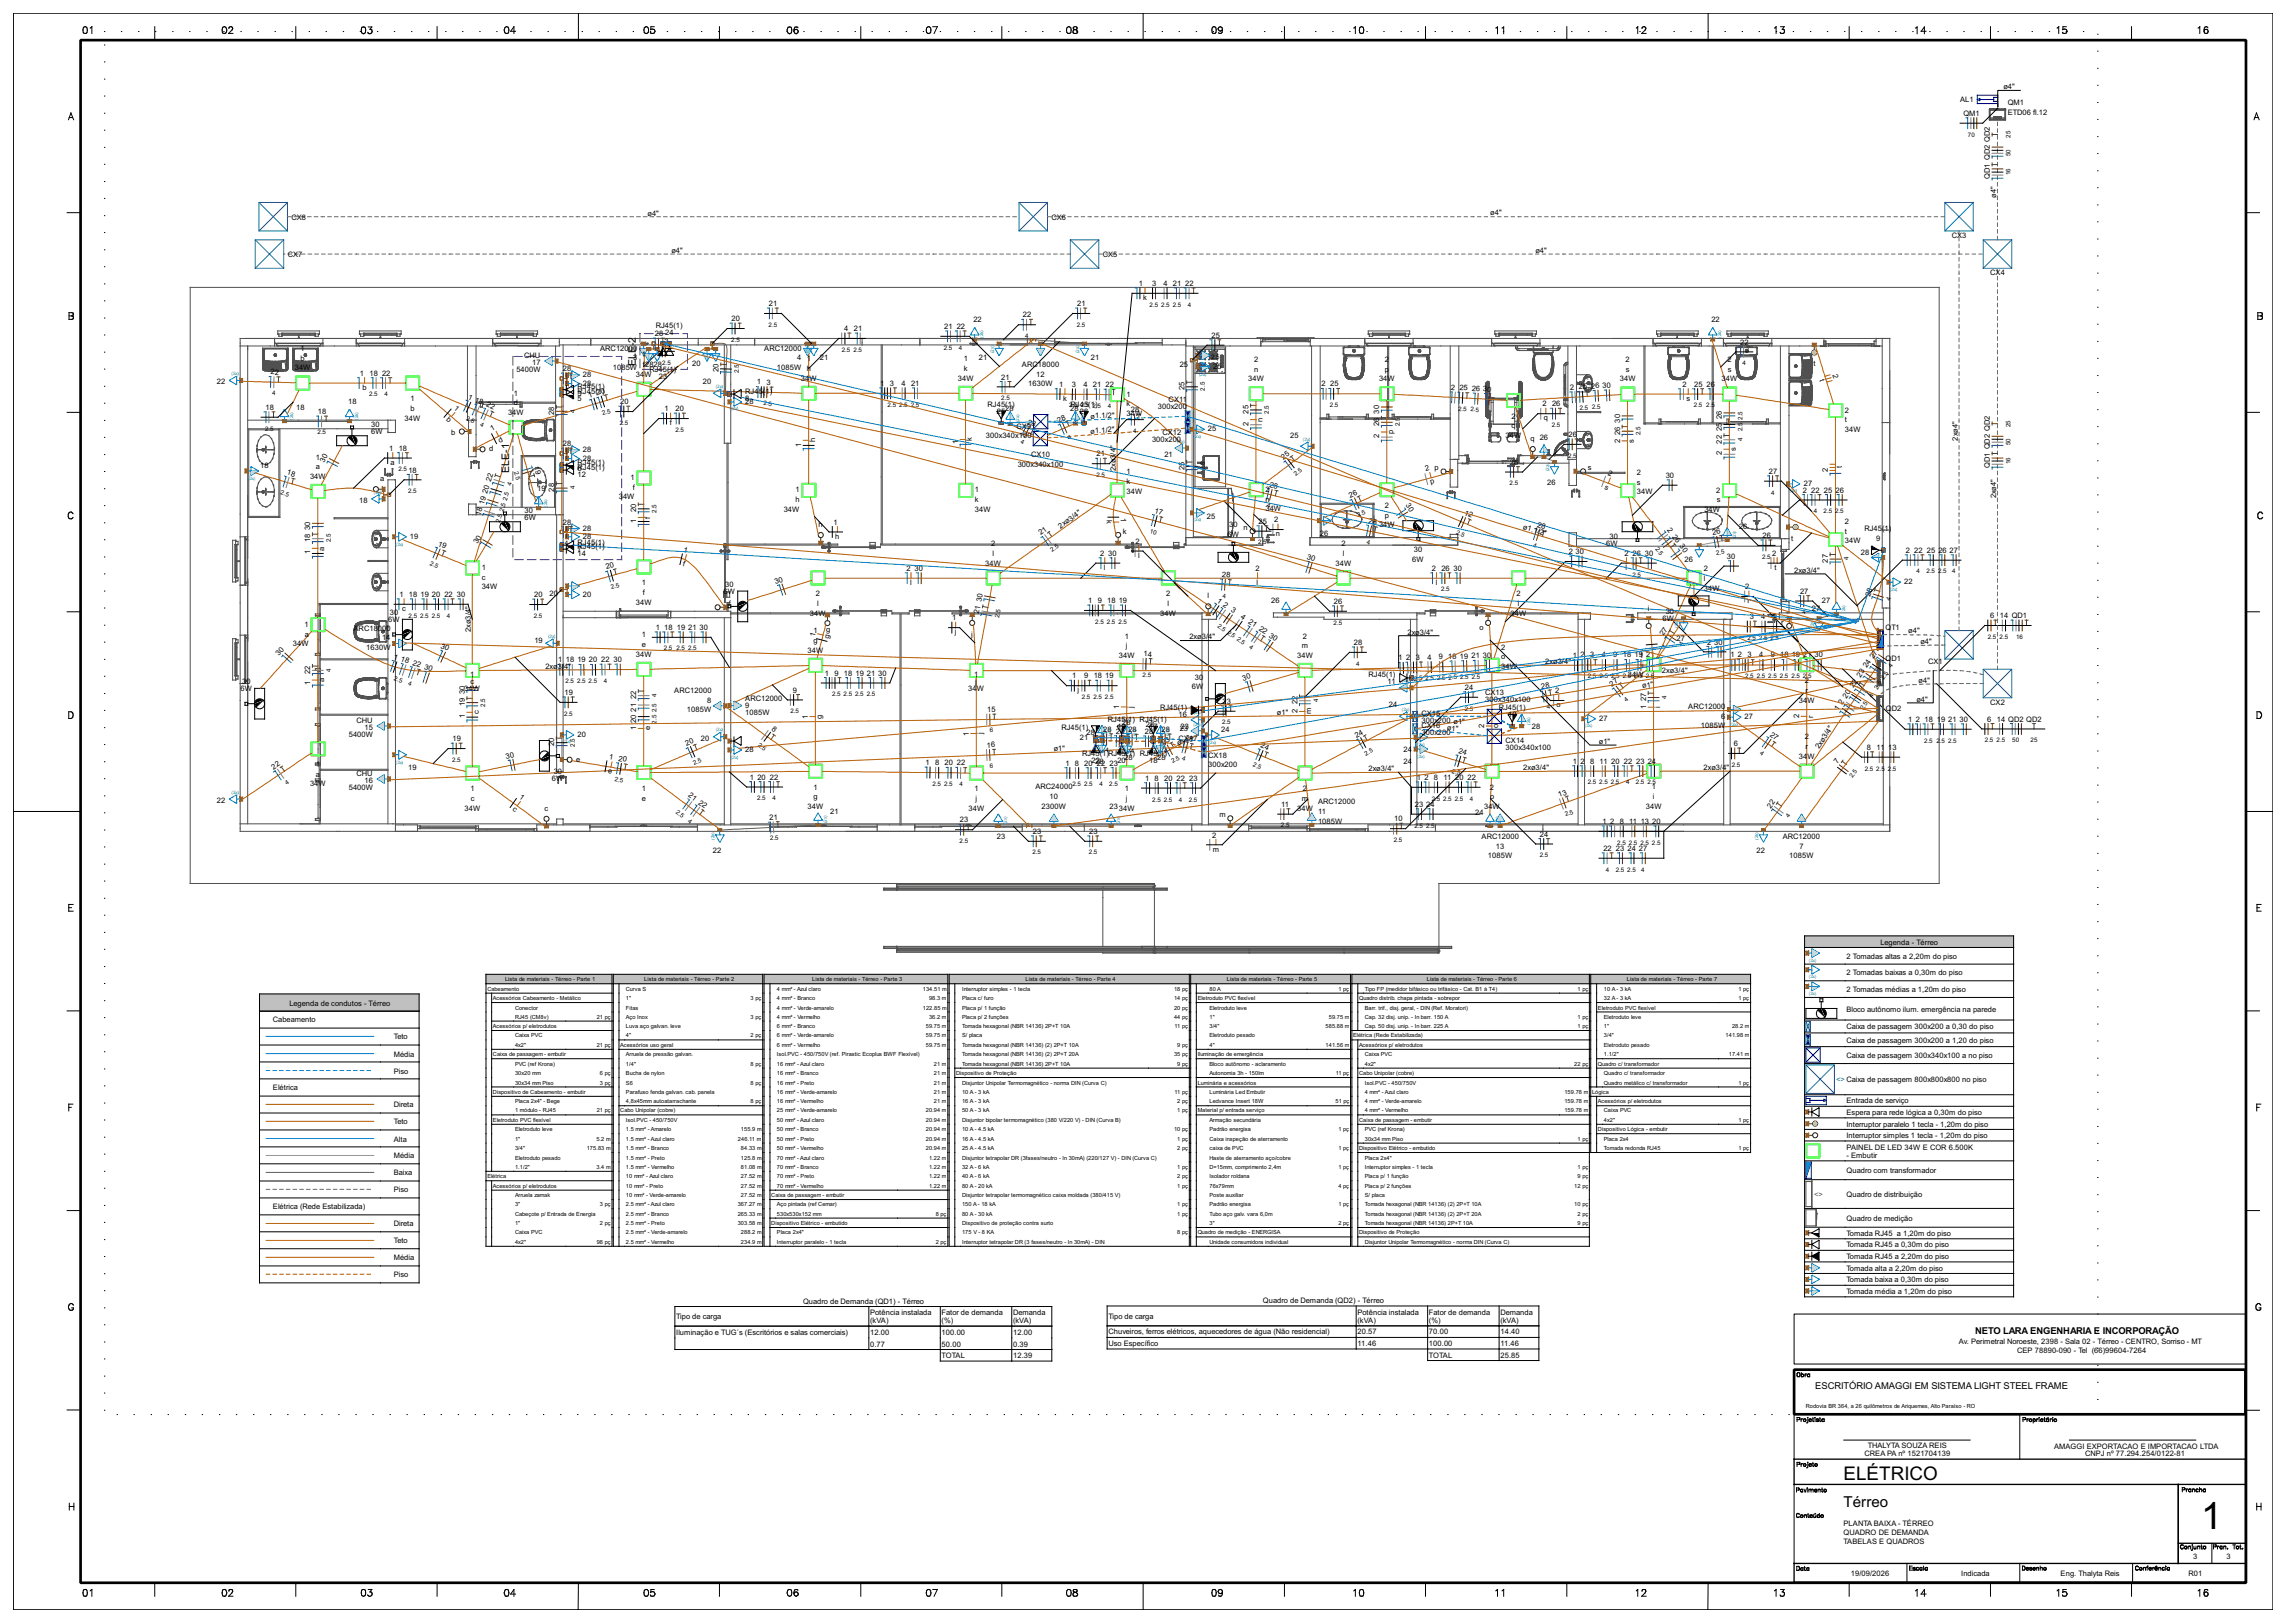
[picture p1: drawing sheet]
<svg xmlns="http://www.w3.org/2000/svg" width="851mm" height="604mm" viewBox="0 0 851 604" stroke-linecap="round" stroke-linejoin="round" font-family="sans-serif">
<defs><g id="words">
<text font-size="14" x="819.3" y="569">1</text>
<text font-size="7" x="686.2" y="550.8">ELÉTRICO</text>
<text font-size="5.6" x="686.2" y="560.7">Térreo</text>
<g font-size="3.9">
<text x="236.7" y="127.5" transform="rotate(-90 236.7 127.5)">2</text>
<text x="236.7" y="136.3" transform="rotate(-90 236.7 136.3)">ELE-</text>
<text x="189.5" y="176" transform="rotate(-90 189.5 176)">ELE-1</text>
</g>
<g font-size="3.5">
<text x="735.2" y="496.5">NETO LARA ENGENHARIA E INCORPORAÇÃO</text>
<text x="675.7" y="516.9">ESCRITÓRIO AMAGGI EM SISTEMA LIGHT STEEL FRAME</text>
</g>
<g font-size="2.8">
<text x="745.7" y="33.1">ø4&quot;</text>
<text x="729.6" y="38.1">AL1</text>
<text x="747.3" y="39.1">QM1</text>
<text x="730.8" y="43.1">QM1</text>
<text x="747.3" y="42.7">ETD06 fl.12</text>
<text x="740.7" y="66.7" transform="rotate(-90 740.7 66.7)">QD1 QD2 QD2</text>
<text x="743" y="73.5" transform="rotate(-90 743 73.5)">ø4&quot;</text>
<text x="108.5" y="81.7">CX8</text>
<text x="241" y="80.2">ø4&quot;</text>
<text x="391.4" y="81.7">CX6</text>
<text x="554.7" y="80.1">ø4&quot;</text>
<text x="726.5" y="88.4">CX3</text>
<text x="107.1" y="95.6">CX7</text>
<text x="249.9" y="94">ø4&quot;</text>
<text x="410.5" y="95.6">CX5</text>
<text x="571.5" y="94">ø4&quot;</text>
<text x="423.9" y="106.4">1</text>
<text x="428.8" y="106.4">3</text>
<text x="433.1" y="106.4">4</text>
<text x="436.6" y="106.4">21</text>
<text x="441.2" y="106.4">22</text>
<text x="740.8" y="102.3">CX4</text>
<text x="286.2" y="113.9">21</text>
<text x="400.9" y="113.9">21</text>
<text x="425.5" y="111.6">k</text>
<text x="272.3" y="119.5">20</text>
<text x="362.3" y="119.9">22</text>
<text x="380.7" y="118.1">22</text>
<text x="637" y="119.9">22</text>
<text x="243.7" y="125.1">28</text>
<text x="244.1" y="122">RJ45(1)</text>
<text x="247.6" y="124.6">24</text>
<text x="314.2" y="123.2">4</text>
<text x="317.8" y="123.2">21</text>
<text x="351.4" y="122.4">21</text>
<text x="356.1" y="122.4">22</text>
<text x="450.9" y="125.7">25</text>
<text x="111.9" y="130.6">1</text>
<text x="223.4" y="130.5">ARC12000</text>
<text x="247.4" y="128">3</text>
<text x="284.5" y="130.5">ARC12000</text>
<text x="647.7" y="128.2">22</text>
<text x="109.7" y="137.9">34W</text>
<text x="111.9" y="134.3">b</text>
<text x="195.1" y="133.2">CHU</text>
<text x="198.1" y="135.8">17</text>
<text x="228.1" y="137.8">1085W</text>
<text x="235.7" y="134.2">3</text>
<text x="238.9" y="133">1</text>
<text x="239.3" y="136.6">f2828</text>
<text x="257.7" y="136.2">20</text>
<text x="289.2" y="137.8">1085W</text>
<text x="296.7" y="134.2">4</text>
<text x="300.3" y="134.5">1</text>
<text x="305.2" y="134.2">21</text>
<text x="358.7" y="134.5">1</text>
<text x="364.3" y="134.2">21</text>
<text x="380.4" y="136.6">ARC18000</text>
<text x="406" y="134.2">21</text>
<text x="439.1" y="136.5">25</text>
<text x="451.6" y="137.3">25</text>
<text x="466.8" y="134.7">2</text>
<text x="515.5" y="134.7">2</text>
<text x="605.1" y="134.8">2</text>
<text x="643" y="134.8">2</text>
<text x="675" y="136.4">t</text>
<text x="80.7" y="143">22</text>
<text x="100.7" y="139.4" transform="rotate(2 100.7 139.4)">22</text>
<text x="134" y="139.9">1</text>
<text x="137.5" y="139.9">18</text>
<text x="142.2" y="139.9">22</text>
<text x="192.2" y="138.4">5400W</text>
<text x="209.5" y="138.2">28</text>
<text x="217" y="143.6">28</text>
<text x="217" y="140.4">28</text>
<text x="236.7" y="140.2">34W</text>
<text x="241.7" y="138.6">RJ45(1)</text>
<text x="245.2" y="141.2">23</text>
<text x="261.6" y="143.1">20</text>
<text x="267.4" y="138.6" transform="rotate(-88 267.4 138.6)">20</text>
<text x="281.7" y="143.1" transform="rotate(1 281.7 143.1)">1</text>
<text x="285.3" y="143.2" transform="rotate(1 285.3 143.2)">3</text>
<text x="298.1" y="141.7">34W</text>
<text x="300.3" y="138.1">h</text>
<text x="327.6" y="143.7">1</text>
<text x="331.2" y="143.7">3</text>
<text x="335.6" y="143.7">4</text>
<text x="339.1" y="143.7">21</text>
<text x="356.5" y="141.7">34W</text>
<text x="358.8" y="138.1">k</text>
<text x="372.7" y="141.3">21</text>
<text x="382.7" y="143.8">1630W</text>
<text x="385.7" y="140.2">12</text>
<text x="394.2" y="143.9">1</text>
<text x="399" y="144">3</text>
<text x="403.3" y="144">4</text>
<text x="406.8" y="144">21</text>
<text x="464.6" y="141.9">34W</text>
<text x="466.8" y="138.3">n</text>
<text x="491.9" y="143.8">2</text>
<text x="495.1" y="143.8">25</text>
<text x="513.3" y="141.9">34</text>
<text x="515.5" y="138.3">p</text>
<text x="516.5" y="141.9">W</text>
<text x="602.9" y="142">34W</text>
<text x="605.2" y="138.4">s</text>
<text x="626.2" y="143.9">2</text>
<text x="630.6" y="143.9">25</text>
<text x="635.2" y="143.9">26</text>
<text x="640.8" y="142">34W</text>
<text x="643.1" y="138.4">s</text>
<text x="677.2" y="141.5" transform="rotate(73 677.2 141.5)">t</text>
<text x="682.1" y="139.6" transform="rotate(73 682.1 139.6)">2</text>
<text x="134.9" y="145.1">b</text>
<text x="152.8" y="149.4">1</text>
<text x="174" y="148.4" transform="rotate(23 174 148.4)">1</text>
<text x="176.5" y="149.5" transform="rotate(23 176.5 149.5)">18</text>
<text x="191.3" y="147.3">1</text>
<text x="215" y="144.8">RJ45(1)</text>
<text x="215" y="147.4">3</text>
<text x="215" y="146.7">RJ45(1)</text>
<text x="215" y="149.3">5</text>
<text x="219.3" y="148.1" transform="rotate(-17 219.3 148.1)">1</text>
<text x="222.3" y="147.2" transform="rotate(-17 222.3 147.2)">20</text>
<text x="277.4" y="146.5">RJ45(1)</text>
<text x="277.4" y="149.1">8</text>
<text x="395.7" y="149.1">k</text>
<text x="411.5" y="144.1">22</text>
<text x="419.3" y="147.7">1</text>
<text x="435" y="149.7">CX11</text>
<text x="440.9" y="145.3" transform="rotate(-90 440.9 145.3)">25</text>
<text x="540" y="145.1" transform="rotate(3 540 145.1)">2</text>
<text x="543.2" y="145.2" transform="rotate(3 543.2 145.2)">25</text>
<text x="547.8" y="145.5" transform="rotate(3 547.8 145.5)">26</text>
<text x="552" y="145.7" transform="rotate(3 552 145.7)">30</text>
<text x="584.5" y="145.1" transform="rotate(-3 584.5 145.1)">2</text>
<text x="587.7" y="144.9" transform="rotate(-3 587.7 144.9)">25</text>
<text x="592.3" y="144.7" transform="rotate(-3 592.3 144.7)">26</text>
<text x="596.5" y="144.4" transform="rotate(-3 596.5 144.4)">30</text>
<text x="627.7" y="149.1">s</text>
<text x="98.8" y="152.6">18</text>
<text x="110.3" y="152.8">18</text>
<text x="118.3" y="154.1">18</text>
<text x="129.6" y="150.4">18</text>
<text x="152.8" y="153">b</text>
<text x="168.8" y="152.1" transform="rotate(41 168.8 152.1)">1</text>
<text x="180.8" y="151.3" transform="rotate(23 180.8 151.3)">22</text>
<text x="189.1" y="154.5">34W</text>
<text x="191.3" y="150.9">d</text>
<text x="206.3" y="154.5" transform="rotate(-90 206.3 154.5)">28</text>
<text x="230.8" y="150.5">20</text>
<text x="247.4" y="153.1">1</text>
<text x="251.5" y="153.1">20</text>
<text x="277.4" y="150.4">28</text>
<text x="367.6" y="151.4">RJ45(1)</text>
<text x="371.1" y="154">2</text>
<text x="372.7" y="154">5</text>
<text x="374.1" y="153.1">28</text>
<text x="398.4" y="153">28</text>
<text x="398.5" y="151.5">RJ45(1)</text>
<text x="401.9" y="154.1">2</text>
<text x="403.5" y="154.1">6</text>
<text x="405.9" y="155.8" transform="rotate(-2 405.9 155.8)">ø1.1/2&quot;</text>
<text x="419.3" y="154.9">34</text>
<text x="419.3" y="151.3">k</text>
<text x="420.9" y="153.5">28</text>
<text x="422.5" y="154.9">W</text>
<text x="431" y="152.3">300x200</text>
<text x="464.7" y="154" transform="rotate(-90 464.7 154)">25</text>
<text x="513.4" y="154" transform="rotate(-90 513.4 154)">30</text>
<text x="562.6" y="155.9">2</text>
<text x="574.1" y="151.3">2</text>
<text x="577.7" y="151.3">26</text>
<text x="686.7" y="153.6">2</text>
<text x="138.2" y="161.5">6W</text>
<text x="138.2" y="158.9">30</text>
<text x="150.6" y="156.6">34W</text>
<text x="165.9" y="156.4" transform="rotate(41 165.9 156.4)">b</text>
<text x="167.9" y="162">b</text>
<text x="183.1" y="160.5" transform="rotate(-27 183.1 160.5)">1</text>
<text x="249.3" y="158.3">f</text>
<text x="378.4" y="159.6">CX9</text>
<text x="382.2" y="157.7" transform="rotate(25 382.2 157.7)">28</text>
<text x="394" y="157.3" transform="rotate(-23 394 157.3)">28</text>
<text x="405.9" y="161.4" transform="rotate(-4 405.9 161.4)">ø1.1/2&quot;</text>
<text x="432.7" y="161.8">CX12</text>
<text x="449.6" y="160.6">25</text>
<text x="464.7" y="158.5" transform="rotate(-90 464.7 158.5)">2</text>
<text x="469.9" y="157" transform="rotate(-90 469.9 157)">n</text>
<text x="513.4" y="158.6" transform="rotate(-90 513.4 158.6)">26</text>
<text x="518.6" y="161.6" transform="rotate(-90 518.6 161.6)">p</text>
<text x="562.6" y="159.5">q</text>
<text x="574.6" y="156.5">q</text>
<text x="603" y="161.9" transform="rotate(-90 603 161.9)">26</text>
<text x="603" y="157.3" transform="rotate(-90 603 157.3)">30</text>
<text x="640.9" y="160.4" transform="rotate(-90 640.9 160.4)">25</text>
<text x="640.9" y="156.1" transform="rotate(-90 640.9 156.1)">26</text>
<text x="686.7" y="160.8">34W</text>
<text x="686.7" y="157.2">t</text>
<text x="144.9" y="167.8">1</text>
<text x="148.4" y="167.8">18</text>
<text x="182.1" y="168">d</text>
<text x="186" y="164.9" transform="rotate(-27 186 164.9)">d</text>
<text x="209.5" y="166.1">28</text>
<text x="298.2" y="166.2" transform="rotate(-90 298.2 166.2)">1</text>
<text x="303.4" y="164.7" transform="rotate(-90 303.4 164.7)">h</text>
<text x="356.6" y="165.3" transform="rotate(-90 356.6 165.3)">1</text>
<text x="361.8" y="164.3" transform="rotate(-90 361.8 164.3)">k</text>
<text x="367" y="163.2">300x340x100</text>
<text x="428.8" y="164.4">300x200</text>
<text x="480.2" y="162.9">25</text>
<text x="513.4" y="163.1" transform="rotate(-90 513.4 163.1)">2</text>
<text x="560.4" y="163.1">34W</text>
<text x="569.7" y="164.2">q 26</text>
<text x="583.8" y="162.7">26</text>
<text x="603" y="164.9" transform="rotate(-90 603 164.9)">2</text>
<text x="608.2" y="164.8" transform="rotate(-90 608.2 164.8)">s</text>
<text x="640.9" y="165.1" transform="rotate(-90 640.9 165.1)">22</text>
<text x="646.1" y="167.9" transform="rotate(-90 646.1 167.9)">s</text>
<text x="728.7" y="164" transform="rotate(-90 728.7 164)">2xø4&quot;</text>
<text x="117.6" y="171.1">1</text>
<text x="120.7" y="172.4" transform="rotate(-62 120.7 172.4)">30</text>
<text x="145.4" y="173">a</text>
<text x="198.8" y="173.7" transform="rotate(75 198.8 173.7)">19</text>
<text x="215" y="172.9">RJ45(1)</text>
<text x="217" y="171.5">28</text>
<text x="217" y="168.3">28</text>
<text x="378.8" y="173.7">300x340x100</text>
<text x="383.8" y="170.1">CX10</text>
<text x="408.2" y="169.9">21</text>
<text x="433.4" y="170.2">21</text>
<text x="477.7" y="171.1" transform="rotate(-37 477.7 171.1)">25</text>
<text x="562" y="173">26</text>
<text x="640.9" y="169.5" transform="rotate(-90 640.9 169.5)">2</text>
<text x="96.9" y="174.2">18</text>
<text x="106.6" y="176.6" transform="rotate(17 106.6 176.6)">18</text>
<text x="115.4" y="178.3">34W</text>
<text x="117.6" y="174.7">a</text>
<text x="141.5" y="179.1">a</text>
<text x="152" y="175.9">18</text>
<text x="182.7" y="179.5" transform="rotate(-73 182.7 179.5)">22</text>
<text x="215" y="175.5">6</text>
<text x="215" y="174.8">RJ45(1)</text>
<text x="215" y="177.4">12</text>
<text x="234.7" y="178.7">1</text>
<text x="415.3" y="175.4" transform="rotate(-90 415.3 175.4)">2xø3/4&quot;</text>
<text x="419.3" y="176.6">1</text>
<text x="440.9" y="175" transform="rotate(-90 440.9 175)">25</text>
<text x="530.7" y="175.5" transform="rotate(-15 530.7 175.5)">2</text>
<text x="534" y="174.9">p</text>
<text x="591" y="174.9">s</text>
<text x="598.4" y="176.8" transform="rotate(21 598.4 176.8)">2</text>
<text x="609.3" y="176.8">2</text>
<text x="620" y="177.9">30</text>
<text x="658.4" y="176.4">27</text>
<text x="680.4" y="175.6" transform="rotate(-90 680.4 175.6)">2</text>
<text x="685.6" y="174.3" transform="rotate(-90 685.6 174.3)">t</text>
<text x="740.7" y="174.3" transform="rotate(-90 740.7 174.3)">QD1 QD2 QD2</text>
<text x="181.3" y="184" transform="rotate(-73 181.3 184)">20</text>
<text x="200" y="182.8">19</text>
<text x="206.3" y="183" transform="rotate(-90 206.3 183)">28</text>
<text x="230.3" y="185.9">3</text>
<text x="231.9" y="185.9">4W</text>
<text x="235.5" y="182.3">f</text>
<text x="296.1" y="183.3">1</text>
<text x="362.9" y="183.3">1</text>
<text x="419.3" y="183.8">34W</text>
<text x="419.3" y="180.2">k</text>
<text x="471" y="183.1">2</text>
<text x="472.4" y="181.1" transform="rotate(14 472.4 181.1)">28</text>
<text x="502.6" y="185.3" transform="rotate(-24 502.6 185.3)">26</text>
<text x="532.6" y="180.3" transform="rotate(-15 532.6 180.3)">p</text>
<text x="575.9" y="180.6">26</text>
<text x="597.1" y="181.9" transform="rotate(21 597.1 181.9)">s</text>
<text x="609.3" y="184">34W</text>
<text x="609.3" y="180.4">s</text>
<text x="638.8" y="183.4">2</text>
<text x="671.1" y="183.4">2</text>
<text x="671.4" y="180.9">27</text>
<text x="674.2" y="183.4">22</text>
<text x="678.9" y="183.4">25</text>
<text x="683.2" y="183.4">26</text>
<text x="743" y="185.5" transform="rotate(-90 743 185.5)">2xø4&quot;</text>
<text x="133.7" y="187.1">18</text>
<text x="180.1" y="188.1" transform="rotate(-73 180.1 188.1)">19</text>
<text x="195.2" y="190.9">30</text>
<text x="236.8" y="190.7" transform="rotate(-90 236.8 190.7)">20</text>
<text x="291.7" y="190.5">34W</text>
<text x="296.1" y="186.9">h</text>
<text x="362.9" y="190.5">34W</text>
<text x="362.9" y="186.9">k</text>
<text x="429.6" y="190.9" transform="rotate(15 429.6 190.9)">17</text>
<text x="471" y="190.3">34W</text>
<text x="471" y="186.7">n</text>
<text x="515.5" y="189.1">2</text>
<text x="523.2" y="188.1" transform="rotate(57 523.2 188.1)">30</text>
<text x="544.9" y="191.6" transform="rotate(23 544.9 191.6)">12</text>
<text x="634.4" y="190.6">34W</text>
<text x="639" y="187">s</text>
<text x="115.5" y="197.3" transform="rotate(-90 115.5 197.3)">30</text>
<text x="178.8" y="192.2" transform="rotate(-73 178.8 192.2)">18</text>
<text x="195.2" y="193.5">6W</text>
<text x="209.5" y="195.3">28</text>
<text x="217" y="197.5">28</text>
<text x="236.8" y="194.8" transform="rotate(-90 236.8 194.8)">1</text>
<text x="242" y="193" transform="rotate(-90 242 193)">f</text>
<text x="304.7" y="196.2">h</text>
<text x="310.3" y="195.3">1</text>
<text x="394.8" y="196.8" transform="rotate(-35 394.8 196.8)">2xø3/4&quot;</text>
<text x="412" y="193.6" transform="rotate(89 412 193.6)">k</text>
<text x="417.2" y="192.9" transform="rotate(89 417.2 192.9)">1</text>
<text x="449.2" y="193.1">25</text>
<text x="457.5" y="196.3">30</text>
<text x="462.9" y="197.1">n</text>
<text x="468.4" y="195">25</text>
<text x="474.3" y="194.4">2</text>
<text x="509.3" y="194.8" transform="rotate(11 509.3 194.8)">28</text>
<text x="513.3" y="196.3">34W</text>
<text x="515.5" y="192.7">p</text>
<text x="566.7" y="196.9" transform="rotate(17 566.7 196.9)">ø1.1/2&quot;</text>
<text x="572" y="196.1" transform="rotate(17 572 196.1)">28</text>
<text x="620.4" y="197.2" transform="rotate(53 620.4 197.2)">2</text>
<text x="647.3" y="197">26</text>
<text x="686.7" y="195">2</text>
<text x="694" y="197.6">RJ45</text>
<text x="700.6" y="197.6">(1)</text>
<text x="115.5" y="201.9" transform="rotate(-90 115.5 201.9)">18</text>
<text x="152.6" y="200.6">19</text>
<text x="162.9" y="203.1" transform="rotate(22 162.9 203.1)">19</text>
<text x="177.8" y="202.6" transform="rotate(-59 177.8 202.6)">30</text>
<text x="215" y="202.7">RJ45(1)</text>
<text x="217" y="200.6">28</text>
<text x="310.9" y="200.5">h</text>
<text x="368.9" y="203.3">2</text>
<text x="387.4" y="199.2" transform="rotate(-35 387.4 199.2)">21</text>
<text x="418" y="198.6">k</text>
<text x="422.6" y="202.4">2</text>
<text x="456.9" y="199.9">6W</text>
<text x="474.9" y="199.6">n</text>
<text x="491.3" y="199.6">26</text>
<text x="499.3" y="203.3">2</text>
<text x="597.9" y="203.4">6W</text>
<text x="599.1" y="200.8">30</text>
<text x="622.3" y="199.7" transform="rotate(53 622.3 199.7)">26</text>
<text x="625" y="203.3" transform="rotate(53 625 203.3)">30</text>
<text x="637.5" y="199.1" transform="rotate(-11 637.5 199.1)">26</text>
<text x="656" y="200.3">26</text>
<text x="666.7" y="201.4">t</text>
<text x="686.7" y="202.2">34W</text>
<text x="686.7" y="198.6">t</text>
<text x="698.3" y="201.2">9</text>
<text x="115.5" y="206.3" transform="rotate(-90 115.5 206.3)">1</text>
<text x="120.7" y="204.9" transform="rotate(-90 120.7 204.9)">a</text>
<text x="215" y="205.3">7</text>
<text x="215" y="204.2">RJ45(1)</text>
<text x="215" y="206.8">14</text>
<text x="254.3" y="205.5" transform="rotate(13 254.3 205.5)">1</text>
<text x="369.4" y="206.9">l</text>
<text x="409.5" y="206.9">2</text>
<text x="412.5" y="206.9">30</text>
<text x="423.6" y="207.6">l</text>
<text x="486.3" y="208" transform="rotate(17 486.3 208)">30</text>
<text x="499.8" y="206.9">l</text>
<text x="525.7" y="209">6W</text>
<text x="526.3" y="205.4">30</text>
<text x="583.9" y="206.3">2</text>
<text x="586.4" y="206.3">30</text>
<text x="604.7" y="206.9">2</text>
<text x="607.7" y="206.9">26</text>
<text x="612.2" y="206.9">30</text>
<text x="627" y="209.1">26</text>
<text x="642.8" y="208">30</text>
<text x="659.6" y="206.9">2</text>
<text x="680.4" y="209.4" transform="rotate(-90 680.4 209.4)">27</text>
<text x="692.6" y="206.4">28</text>
<text x="709.4" y="205.8">2</text>
<text x="712.5" y="205.8">22</text>
<text x="717.2" y="205.8">25</text>
<text x="721.5" y="205.8">26</text>
<text x="725.7" y="205.8">27</text>
<text x="179.3" y="212.2">1</text>
<text x="179.3" y="215.8">c</text>
<text x="225.7" y="211.9" transform="rotate(-15 225.7 211.9)">20</text>
<text x="254.1" y="210.7" transform="rotate(13 254.1 210.7)">f</text>
<text x="337.4" y="212.4">2</text>
<text x="340.4" y="212.4">30</text>
<text x="366.7" y="210.5">34W</text>
<text x="410.9" y="212.1">l</text>
<text x="454.8" y="214.8" transform="rotate(5 454.8 214.8)">28</text>
<text x="467.3" y="212.4">2</text>
<text x="497.1" y="210.5">34W</text>
<text x="533" y="212.4">2</text>
<text x="536.5" y="212.4">26</text>
<text x="541" y="212.4">30</text>
<text x="605.1" y="212.1">l</text>
<text x="634.2" y="212.6">2</text>
<text x="660.5" y="212.1">t</text>
<text x="667.8" y="213.2">2xø3/4&quot;</text>
<text x="179.3" y="219.4">34W</text>
<text x="204.5" y="221.8">20</text>
<text x="238.9" y="217.8">1</text>
<text x="239.3" y="221.4">f</text>
<text x="269.3" y="221">6</text>
<text x="269.9" y="218.4">30</text>
<text x="270.9" y="221">W</text>
<text x="288.6" y="217.3" transform="rotate(-18 288.6 217.3)">30</text>
<text x="303.7" y="222">2</text>
<text x="338.8" y="217.6">l</text>
<text x="434.1" y="222">2</text>
<text x="467.7" y="217.6">l</text>
<text x="534.4" y="217.6">l</text>
<text x="564.5" y="222">2</text>
<text x="634.2" y="219.8">34W</text>
<text x="634.2" y="216.2">l</text>
<text x="649.6" y="219.3">2</text>
<text x="670" y="221">27</text>
<text x="708.8" y="217.5">22</text>
<text x="148.7" y="222.2">1</text>
<text x="149.7" y="227.4">c</text>
<text x="152.2" y="222.2">18</text>
<text x="156.5" y="222.2">19</text>
<text x="160.8" y="222.2">20</text>
<text x="165.4" y="222.2">22</text>
<text x="170" y="222.2">30</text>
<text x="198.8" y="222.3">20</text>
<text x="217" y="222.1">20</text>
<text x="236.7" y="225">34W</text>
<text x="271.3" y="225.5">f</text>
<text x="304.2" y="225.6">l</text>
<text x="365.3" y="224.1" transform="rotate(-79 365.3 224.1)">30</text>
<text x="405" y="224.5">1</text>
<text x="408.6" y="224.5">9</text>
<text x="412.1" y="224.5">18</text>
<text x="416.4" y="224.5">19</text>
<text x="434.6" y="225.6">l</text>
<text x="449.4" y="222.7">l</text>
<text x="452.8" y="223.9" transform="rotate(34 452.8 223.9)">1</text>
<text x="455.1" y="225.5" transform="rotate(34 455.1 225.5)">2</text>
<text x="458" y="227.5" transform="rotate(34 458 227.5)">3</text>
<text x="473.2" y="224.5">26</text>
<text x="496.5" y="224.8">26</text>
<text x="565" y="225.6">l</text>
<text x="613.4" y="227.5">i</text>
<text x="650.5" y="224.5">r</text>
<text x="674.4" y="227.5">27</text>
<text x="678.1" y="224.5">27</text>
<text x="696.1" y="222.1" transform="rotate(-71 696.1 222.1)">28</text>
<text x="113.4" y="233.3">1</text>
<text x="144.5" y="231.5">6W</text>
<text x="145.1" y="228.9">30</text>
<text x="301.5" y="229.2">34W</text>
<text x="354.4" y="230.9">1</text>
<text x="364.4" y="228.5" transform="rotate(-79 364.4 228.5)">21</text>
<text x="431.9" y="229.2">34W</text>
<text x="461.6" y="229.9" transform="rotate(34 461.6 229.9)">4</text>
<text x="464.5" y="231.9" transform="rotate(34 464.5 231.9)">21</text>
<text x="562.3" y="229.2">34W</text>
<text x="618.8" y="231">6W</text>
<text x="620" y="228.4">30</text>
<text x="651.3" y="230.5">3</text>
<text x="655.6" y="230.5">4</text>
<text x="659.9" y="230.5">9</text>
<text x="663" y="232.8">r</text>
<text x="740.8" y="230.1">6</text>
<text x="744.4" y="230.1">14 QD1</text>
<text x="113.5" y="236.9">a</text>
<text x="131.6" y="234.7">ARC18</text>
<text x="140.7" y="234.7">00</text>
<text x="142.2" y="238.3">1</text>
<text x="143.8" y="238.3">4</text>
<text x="143.9" y="234.7">0</text>
<text x="175.3" y="235.2" transform="rotate(-90 175.3 235.2)">2xø3/4&quot;</text>
<text x="198.9" y="239.4">19</text>
<text x="238.9" y="237.2">1</text>
<text x="244.1" y="234.5">1</text>
<text x="247.2" y="234.5">18</text>
<text x="251.9" y="234.5">19</text>
<text x="256.2" y="234.5">21</text>
<text x="260.4" y="234.5">30</text>
<text x="302.8" y="235.7">1</text>
<text x="302.8" y="239.3">g</text>
<text x="303.3" y="237" transform="rotate(-76 303.3 237)">1</text>
<text x="307.5" y="235.4">g</text>
<text x="308.5" y="237.7" transform="rotate(-76 308.5 237.7)">g</text>
<text x="355.4" y="236.1">j</text>
<text x="361.5" y="237">j</text>
<text x="418.7" y="237.7">1</text>
<text x="442.7" y="238">2xø3/4&quot;</text>
<text x="468.4" y="234.5" transform="rotate(34 468.4 234.5)">22</text>
<text x="472.2" y="237" transform="rotate(34 472.2 237)">30</text>
<text x="485" y="237.7">2</text>
<text x="523.9" y="236.2">2</text>
<text x="525.5" y="236.2">xø3/4&quot;</text>
<text x="550.7" y="234.6">o</text>
<text x="617.6" y="239.7" transform="rotate(85 617.6 239.7)">1</text>
<text x="619.2" y="236.8" transform="rotate(-57 619.2 236.8)">27</text>
<text x="624" y="238.7">27</text>
<text x="635.5" y="239.9">2</text>
<text x="638.1" y="239.9">30</text>
<text x="701.8" y="234.3">Q</text>
<text x="704" y="234.3">T1</text>
<text x="710.3" y="235.7" transform="rotate(1 710.3 235.7)">ø4&quot;</text>
<text x="714.8" y="239.7" transform="rotate(-1 714.8 239.7)">ø4&quot;</text>
<text x="103.8" y="244.3" transform="rotate(-48 103.8 244.3)">30</text>
<text x="109" y="240.5">34W</text>
<text x="136.3" y="241.9">1630W</text>
<text x="146.4" y="245.1" transform="rotate(19 146.4 245.1)">1</text>
<text x="149" y="246" transform="rotate(19 149 246)">18</text>
<text x="163.9" y="241" transform="rotate(25 163.9 241)">30</text>
<text x="236.7" y="244.4">34W</text>
<text x="238.9" y="240.8">e</text>
<text x="300.6" y="242.9">34W</text>
<text x="416.5" y="244.9">34W</text>
<text x="419.1" y="241.3">j</text>
<text x="425.6" y="244.3" transform="rotate(2 425.6 244.3)">14</text>
<text x="482.8" y="244.9">34W</text>
<text x="484.6" y="241.3">m</text>
<text x="503.9" y="240.1">28</text>
<text x="520.6" y="245.8" transform="rotate(-2 520.6 245.8)">1</text>
<text x="523.4" y="245.7" transform="rotate(-2 523.4 245.7)">2</text>
<text x="527" y="245.6" transform="rotate(-2 527 245.6)">3</text>
<text x="531.3" y="245.5" transform="rotate(-2 531.3 245.5)">4</text>
<text x="535.6" y="245.4" transform="rotate(-2 535.6 245.4)">9</text>
<text x="539.1" y="245.3" transform="rotate(-2 539.1 245.3)">18</text>
<text x="543.4" y="245.2" transform="rotate(-2 543.4 245.2)">19</text>
<text x="547.7" y="245" transform="rotate(-2 547.7 245)">21</text>
<text x="551.9" y="244.9" transform="rotate(-2 551.9 244.9)">30</text>
<text x="558.8" y="241.8">2</text>
<text x="558.8" y="245.4">o</text>
<text x="585.5" y="244.8">1</text>
<text x="588.3" y="244.7">2</text>
<text x="591.9" y="244.7">3</text>
<text x="596.2" y="244.7">4</text>
<text x="600.5" y="244.7">9</text>
<text x="604.1" y="244.7">18</text>
<text x="608.4" y="244.7">191</text>
<text x="612.5" y="241.2" transform="rotate(85 612.5 241.2)">i</text>
<text x="612.7" y="244.7">21</text>
<text x="644.1" y="244.7">1</text>
<text x="646.9" y="244.7">2</text>
<text x="650.5" y="244.7">3</text>
<text x="654.8" y="244.7">4</text>
<text x="659.1" y="244.7">9</text>
<text x="662.6" y="244.7">18</text>
<text x="666.9" y="244.7">19</text>
<text x="671.2" y="244.7">21</text>
<text x="675.4" y="244.7">30</text>
<text x="697.3" y="245.3" transform="rotate(-56 697.3 245.3)">27</text>
<text x="115.5" y="250.9" transform="rotate(-90 115.5 250.9)">22</text>
<text x="153.4" y="247.5" transform="rotate(19 153.4 247.5)">22</text>
<text x="157.8" y="249" transform="rotate(19 157.8 249)">30</text>
<text x="175" y="252">1</text>
<text x="203" y="248.9">2xø</text>
<text x="207.6" y="248.8">3/</text>
<text x="207.8" y="246.5">1</text>
<text x="210" y="248.8">4&quot;</text>
<text x="210.6" y="246.5">18</text>
<text x="214.9" y="246.5">19</text>
<text x="219.2" y="246.5">20</text>
<text x="223.8" y="246.4">22</text>
<text x="228.4" y="246.4">30</text>
<text x="307" y="251.5">1</text>
<text x="310.6" y="251.5">9</text>
<text x="314.1" y="251.5">18</text>
<text x="318.4" y="251.5">19</text>
<text x="322.7" y="251.5">21</text>
<text x="326.9" y="251.5">30</text>
<text x="362.6" y="252">1</text>
<text x="558.8" y="249">34W</text>
<text x="575.2" y="247.1">2xø3/4&quot;</text>
<text x="611.2" y="248.5">i</text>
<text x="618.6" y="250.3">2xø3/4&quot;</text>
<text x="694.9" y="248.8" transform="rotate(-56 694.9 248.8)">24</text>
<text x="701.8" y="246.1">Q</text>
<text x="704" y="246.1">D1</text>
<text x="717.7" y="247.1">CX1</text>
<text x="89.5" y="257.2">6W</text>
<text x="90.1" y="254.6">30</text>
<text x="115.5" y="254.8" transform="rotate(-90 115.5 254.8)">1</text>
<text x="120.7" y="253.9" transform="rotate(-90 120.7 253.9)">a</text>
<text x="172.8" y="257.2">34W</text>
<text x="175.1" y="254.6">c</text>
<text x="251" y="257.9">ARC12000</text>
<text x="295.1" y="257.8">9</text>
<text x="360.4" y="257.2">34W</text>
<text x="363" y="254.6">j</text>
<text x="399.1" y="252.5">1</text>
<text x="401.1" y="257.7">j</text>
<text x="403.6" y="252.5">9</text>
<text x="407.1" y="252.5">18</text>
<text x="411.4" y="252.5">19</text>
<text x="443.6" y="256.6">6W</text>
<text x="444.8" y="253">30</text>
<text x="462.7" y="253.3" transform="rotate(-16 462.7 253.3)">30</text>
<text x="509.4" y="252.1">RJ45(1)</text>
<text x="516.5" y="254.7">11</text>
<text x="545.3" y="256.8">24</text>
<text x="573.8" y="256.5" transform="rotate(-9 573.8 256.5)">28</text>
<text x="578.9" y="258">2</text>
<text x="600" y="255.6" transform="rotate(-37 600 255.6)">27</text>
<text x="605.9" y="252.1">34W</text>
<text x="611.4" y="256.2" transform="rotate(-10 611.4 256.2)">ø1&quot;</text>
<text x="671.8" y="254.3">2</text>
<text x="672.1" y="257.9">r</text>
<text x="689.9" y="256.2" transform="rotate(-56 689.9 256.2)">22</text>
<text x="692.5" y="252.3" transform="rotate(-56 692.5 252.3)">23</text>
<text x="714.1" y="254.2" transform="rotate(-2 714.1 254.2)">ø4&quot;</text>
<text x="173" y="262.9" transform="rotate(-90 173 262.9)">19</text>
<text x="173" y="258.3" transform="rotate(-90 173 258.3)">30</text>
<text x="210.1" y="258.7">19</text>
<text x="236.8" y="260.2" transform="rotate(-90 236.8 260.2)">22</text>
<text x="263.2" y="261.5">8</text>
<text x="277.4" y="260.8">ARC12000</text>
<text x="277.4" y="263.4">9</text>
<text x="416.6" y="263.9" transform="rotate(-90 416.6 263.9)">1</text>
<text x="421.8" y="263.4" transform="rotate(-90 421.8 263.4)">j</text>
<text x="455" y="262">2</text>
<text x="456.6" y="262">3</text>
<text x="482.9" y="262.1" transform="rotate(-90 482.9 262.1)">22</text>
<text x="517" y="263.3">24</text>
<text x="552.8" y="258.8">CX13</text>
<text x="552.8" y="261.4">300x340x100</text>
<text x="579.4" y="263.2">o</text>
<text x="612.7" y="264" transform="rotate(-90 612.7 264)">1</text>
<text x="612.7" y="261" transform="rotate(-90 612.7 261)">27</text>
<text x="617.9" y="263.5" transform="rotate(-90 617.9 263.5)">i</text>
<text x="628.4" y="263.9">ARC12000</text>
<text x="669.6" y="261.5">34W</text>
<text x="685.7" y="262.3" transform="rotate(-56 685.7 262.3)">2</text>
<text x="687.3" y="260" transform="rotate(-56 687.3 260)">20</text>
<text x="713.3" y="261.2">ø4&quot;</text>
<text x="740.8" y="262.2">CX2</text>
<text x="132.7" y="269">CHU</text>
<text x="173" y="267.3" transform="rotate(-90 173 267.3)">1</text>
<text x="178.2" y="265.8" transform="rotate(-90 178.2 265.8)">c</text>
<text x="236.8" y="269.2" transform="rotate(-90 236.8 269.2)">20</text>
<text x="236.8" y="264.9" transform="rotate(-90 236.8 264.9)">21</text>
<text x="255.7" y="265.1">1085W</text>
<text x="277.4" y="266">1085W</text>
<text x="300.7" y="267.5" transform="rotate(-90 300.7 267.5)">1</text>
<text x="305.9" y="267.5" transform="rotate(-90 305.9 267.5)">g</text>
<text x="367.4" y="265" transform="rotate(-1 367.4 265)">15</text>
<text x="412.4" y="268.6">RJ45(1) RJ45(1)</text>
<text x="417.7" y="270">28</text>
<text x="431.8" y="264.1">RJ45(1)</text>
<text x="438.7" y="266.7">16</text>
<text x="475.3" y="266" transform="rotate(-1 475.3 266)">ø1&quot;</text>
<text x="482.9" y="265.5" transform="rotate(-90 482.9 265.5)">2</text>
<text x="488.1" y="265.9" transform="rotate(-90 488.1 265.9)">m</text>
<text x="529.1" y="266.5">CX15</text>
<text x="529.1" y="269.1">300x200 ø1&quot;</text>
<text x="557.9" y="264.3">RJ45(1)</text>
<text x="561.4" y="266.9">1</text>
<text x="563" y="266.9">0</text>
<text x="595.2" y="268.3">27</text>
<text x="640.6" y="267.5">6</text>
<text x="649.4" y="267.7">27</text>
<text x="669.7" y="267.4" transform="rotate(-90 669.7 267.4)">2</text>
<text x="674.9" y="267.1" transform="rotate(-90 674.9 267.1)">r</text>
<text x="684.2" y="264.7" transform="rotate(-56 684.2 264.7)">1</text>
<text x="702" y="264.8">Q</text>
<text x="704.2" y="264.8">D2</text>
<text x="710.3" y="268.7">1</text>
<text x="713.1" y="268.7">2</text>
<text x="716.3" y="268.7">18</text>
<text x="720.9" y="268.7">1</text>
<text x="722.5" y="268.7">9</text>
<text x="725.2" y="268.7">21</text>
<text x="729.4" y="268.7">30</text>
<text x="739.7" y="268.6">6</text>
<text x="743.3" y="268.6">14 QD2 QD2</text>
<text x="129.8" y="274.2">5400W</text>
<text x="135.7" y="271.6">15</text>
<text x="168.4" y="275.9">19</text>
<text x="215" y="274.3">20</text>
<text x="236.8" y="271.8" transform="rotate(-90 236.8 271.8)">1</text>
<text x="242" y="271.8" transform="rotate(-90 242 271.8)">e</text>
<text x="260.9" y="275.6">20</text>
<text x="287.1" y="271.8" transform="rotate(36 287.1 271.8)">8</text>
<text x="360.6" y="273.8" transform="rotate(-90 360.6 273.8)">1</text>
<text x="365.8" y="273.3" transform="rotate(-90 365.8 273.3)">j</text>
<text x="395.1" y="271.8">RJ45(1)</text>
<text x="402" y="275.4">21</text>
<text x="404.4" y="273.6">28</text>
<text x="410.6" y="272.4">28</text>
<text x="415.4" y="273" transform="rotate(2 415.4 273)">28</text>
<text x="415.9" y="271.2">1</text>
<text x="417.5" y="271.2">9</text>
<text x="420" y="272.6">28</text>
<text x="426.1" y="273.1">28</text>
<text x="426.5" y="270.6">218</text>
<text x="429.3" y="271.3">7</text>
<text x="432.3" y="272.5">28</text>
<text x="438.7" y="275.6">CX17</text>
<text x="439.4" y="271.2">23</text>
<text x="441" y="275.3" transform="rotate(15 441 275.3)">28</text>
<text x="454.5" y="272.4">24</text>
<text x="504.9" y="274.5" transform="rotate(-28 504.9 274.5)">24</text>
<text x="529.1" y="271">CX16</text>
<text x="529.1" y="273.6">300x200</text>
<text x="538.5" y="271.8" transform="rotate(5 538.5 271.8)">ø1&quot;</text>
<text x="552.5" y="270.9" transform="rotate(-90 552.5 270.9)">2</text>
<text x="557.7" y="270.9" transform="rotate(-90 557.7 270.9)">o</text>
<text x="570.2" y="271.3">28</text>
<text x="633.1" y="271.1">1085W</text>
<text x="658.6" y="273.8" transform="rotate(35 658.6 273.8)">27</text>
<text x="671.8" y="275.1">2</text>
<text x="206.3" y="277.8" transform="rotate(-90 206.3 277.8)">20</text>
<text x="255.5" y="277.7" transform="rotate(-23 255.5 277.7)">20</text>
<text x="277.4" y="279.9">28</text>
<text x="367.3" y="278.2" transform="rotate(-2 367.3 278.2)">16</text>
<text x="392.2" y="279.5" transform="rotate(-2 392.2 279.5)">ø1&quot;</text>
<text x="402.8" y="281.3">RJ45(1)RJ45(1) RJ45(1)</text>
<text x="432.9" y="277.2" transform="rotate(-28 432.9 277.2)">23</text>
<text x="438" y="276.8" transform="rotate(15 438 276.8)">ø1&quot;</text>
<text x="449.7" y="282">CX18</text>
<text x="469.1" y="278.1" transform="rotate(22 469.1 278.1)">24</text>
<text x="522.4" y="279.9">24</text>
<text x="542.7" y="280.3" transform="rotate(17 542.7 280.3)">24</text>
<text x="560.4" y="276.5">CX14</text>
<text x="560.4" y="279.1">300x340x100</text>
<text x="595.1" y="276.9">ø1&quot;</text>
<text x="645.4" y="277.7">6</text>
<text x="672.1" y="278.7">r</text>
<text x="677.1" y="278.9" transform="rotate(-57 677.1 278.9)">2xø3/4&quot;</text>
<text x="694.9" y="279.1">8</text>
<text x="698.5" y="279.1">11</text>
<text x="702.8" y="279.1">13</text>
<text x="101.8" y="286.4" transform="rotate(-34 101.8 286.4)">22</text>
<text x="117.6" y="285.5">1</text>
<text x="151.9" y="286.4">19</text>
<text x="188.4" y="282.3" transform="rotate(-11 188.4 282.3)">30</text>
<text x="214.5" y="283.5">e</text>
<text x="226.3" y="287.8" transform="rotate(10 226.3 287.8)">e</text>
<text x="226.6" y="282.5" transform="rotate(10 226.6 282.5)">1</text>
<text x="230.1" y="283.1" transform="rotate(10 230.1 283.1)">20</text>
<text x="344.5" y="284.7" transform="rotate(1 344.5 284.7)">1</text>
<text x="348.1" y="284.8" transform="rotate(1 348.1 284.8)">8</text>
<text x="351.6" y="284.8" transform="rotate(1 351.6 284.8)">20</text>
<text x="356.2" y="284.8" transform="rotate(1 356.2 284.8)">22</text>
<text x="396.6" y="285">1</text>
<text x="400.1" y="285">8</text>
<text x="403.6" y="285">20</text>
<text x="406.3" y="283.9">2228</text>
<text x="408.3" y="285">22</text>
<text x="413" y="285">23</text>
<text x="415.9" y="284.1">20</text>
<text x="418.4" y="282.9">28</text>
<text x="427.7" y="284.1">18</text>
<text x="430.7" y="282.8">28</text>
<text x="449.7" y="285.6">300x200</text>
<text x="509.4" y="287" transform="rotate(-1 509.4 287)">2xø3/4&quot;</text>
<text x="522.4" y="284.2">24</text>
<text x="567" y="286.6">2xø3/4&quot;</text>
<text x="585.5" y="284.2">1</text>
<text x="588.3" y="284.2">2</text>
<text x="591.9" y="284.2">8</text>
<text x="595.4" y="284.2">11</text>
<text x="599.7" y="284.2">20</text>
<text x="604.4" y="284.2">22</text>
<text x="609" y="284.2">23</text>
<text x="613.3" y="284.2">24</text>
<text x="634.1" y="286.6">2xø3/4&quot;</text>
<text x="669.6" y="282.3">34W</text>
<text x="683.9" y="284.4" transform="rotate(-53 683.9 284.4)">7</text>
<text x="115.4" y="292.7">34</text>
<text x="117.6" y="289.1">a</text>
<text x="118.6" y="292.7">W</text>
<text x="129.8" y="293.9">5400W</text>
<text x="132.7" y="288.7">CHU</text>
<text x="135.7" y="291.3">16</text>
<text x="205.4" y="290.8">6W</text>
<text x="206.1" y="288.2">30</text>
<text x="279.1" y="290.2">1</text>
<text x="281.9" y="290.2">20</text>
<text x="286.6" y="290.2">22</text>
<text x="302.8" y="293.9">1</text>
<text x="385.4" y="293.8">ARC24000</text>
<text x="426.2" y="290.6">1</text>
<text x="429.7" y="290.6">8</text>
<text x="433.3" y="290.6">20</text>
<text x="437.9" y="290.6">22</text>
<text x="442.6" y="290.6">23</text>
<text x="527.4" y="290.3">1</text>
<text x="530.2" y="290.3">2</text>
<text x="533.7" y="290.3">8</text>
<text x="537.3" y="290.3">11</text>
<text x="541.6" y="290.3">20</text>
<text x="546.2" y="290.3">22</text>
<text x="554.6" y="293.9">2</text>
<text x="614.8" y="293.8">1</text>
<text x="80.7" y="298.8">22</text>
<text x="175.1" y="294.5">1</text>
<text x="175.2" y="298.1">c</text>
<text x="193.1" y="296.9" transform="rotate(36 193.1 296.9)">1</text>
<text x="238.9" y="294.4">1</text>
<text x="238.9" y="298">e</text>
<text x="256" y="296.3" transform="rotate(37 256 296.3)">21</text>
<text x="259.8" y="299.1" transform="rotate(37 259.8 299.1)">22</text>
<text x="302.8" y="297.5">g</text>
<text x="362.7" y="294.5">1</text>
<text x="363.1" y="298.1">j</text>
<text x="390.7" y="297.4">10</text>
<text x="418.7" y="294.5">1</text>
<text x="419.1" y="298.1">j</text>
<text x="484.6" y="298.1">m</text>
<text x="485" y="294.5">2</text>
<text x="490.6" y="299.4">ARC12000</text>
<text x="554.7" y="297.5">o</text>
<text x="580.4" y="296.6" transform="rotate(-20 580.4 296.6)">13</text>
<text x="615.2" y="297.4">i</text>
<text x="172.9" y="301.7">34W</text>
<text x="190.6" y="301.5" transform="rotate(36 190.6 301.5)">c</text>
<text x="202.7" y="301.7">c</text>
<text x="286.4" y="305.2" transform="rotate(-3 286.4 305.2)">21</text>
<text x="300.6" y="301.1">34W</text>
<text x="309" y="303">21</text>
<text x="360.5" y="301.7">34W</text>
<text x="387.7" y="301">2300W</text>
<text x="413" y="301">23</text>
<text x="416.5" y="301.7">34W</text>
<text x="453.9" y="304">m</text>
<text x="476.9" y="300.3">11</text>
<text x="482.8" y="301.7">34W</text>
<text x="490.6" y="303">11</text>
<text x="518.9" y="305.7">10</text>
<text x="526.6" y="300.3">2</text>
<text x="528.2" y="300.3">3</text>
<text x="530.9" y="300.3">24</text>
<text x="549.1" y="303.4">24</text>
<text x="552.4" y="301.1">34W</text>
<text x="612.6" y="301">34W</text>
<text x="659.1" y="300.9" transform="rotate(-54 659.1 300.9)">22</text>
<text x="357.3" y="306.1">23</text>
<text x="384.4" y="310.4">23</text>
<text x="405.4" y="310.4">23</text>
<text x="451.2" y="311.7">2</text>
<text x="490.6" y="306.6">1085W</text>
<text x="573.2" y="311.4">24</text>
<text x="596.5" y="306.7">1</text>
<text x="599.3" y="306.7">2</text>
<text x="602.9" y="306.7">8</text>
<text x="606.4" y="306.7">11</text>
<text x="610.7" y="306.7">13</text>
<text x="615" y="306.7">20</text>
<text x="265.3" y="317.6">22</text>
<text x="371" y="312.2">23</text>
<text x="451.4" y="316.9">m</text>
<text x="551.5" y="312.2">ARC12000</text>
<text x="556.8" y="315.8">13</text>
<text x="596.8" y="316.7">22</text>
<text x="601.5" y="316.7">23</text>
<text x="605.8" y="316.7">24</text>
<text x="610" y="316.7">27</text>
<text x="653.8" y="317.6">22</text>
<text x="663.6" y="312.2">ARC12000</text>
<text x="669.8" y="315.8">7</text>
<text x="553.8" y="319.4">1085W</text>
<text x="666" y="319.4">1085W</text>
<text x="699.9" y="351.6">Legenda - Térreo</text>
<text x="687.3" y="356.8">2 Tomadas altas a 2,20m do piso</text>
<text x="687.3" y="363">2 Tomadas baixas a 0,30m do piso</text>
<text x="687.3" y="369.2">2 Tomadas médias a 1,20m do piso</text>
<text x="107.7" y="374.2">Legenda de condutos - Térreo</text>
<text x="687.3" y="376.5">Bloco autônomo ilum. emergência na parede</text>
<text x="101.6" y="380.5">Cabeamento</text>
<text x="687.3" y="383.1">Caixa de passagem 300x200 a 0,30 do piso</text>
<text x="146.6" y="386.8">Teto</text>
<text x="687.3" y="388">Caixa de passagem 300x200 a 1,20 do piso</text>
<text x="146.6" y="393.2">Média</text>
<text x="687.3" y="393.7">Caixa de passagem 300x340x100 a no piso</text>
<text x="146.6" y="399.5">Piso</text>
<text x="101.6" y="405.8">Elétrica</text>
<text x="146.6" y="412.1">Direta</text>
<text x="687.3" y="410.6">Entrada de serviço</text>
<text x="146.6" y="418.4">Teto</text>
<text x="687.3" y="414.9">Espera para rede lógica a 0,30m do piso</text>
<text x="687.3" y="419.3">Interruptor paralelo 1 tecla - 1,20m do piso</text>
<text x="146.6" y="424.8">Alta</text>
<text x="687.3" y="423.6">Interruptor simples 1 tecla - 1,20m do piso</text>
<text x="146.6" y="431.1">Média</text>
<text x="687.3" y="427.9">PAINEL DE LED 34W E COR 6.500K</text>
<text x="687.3" y="430.9">- Embutir</text>
<text x="146.6" y="437.4">Baixa</text>
<text x="687.3" y="436.6">Quadro com transformador</text>
<text x="146.6" y="443.7">Piso</text>
<text x="101.6" y="450">Elétrica (Rede Estabilizada)</text>
<text x="687.3" y="445.4">Quadro de distribuição</text>
<text x="687.3" y="454.3">Quadro de medição</text>
<text x="146.6" y="456.4">Direta</text>
<text x="687.3" y="459.9">Tomada RJ45 a 1,20m do piso</text>
<text x="146.6" y="462.7">Teto</text>
<text x="687.3" y="464.2">Tomada RJ45 a 0,30m do piso</text>
<text x="146.6" y="469">Média</text>
<text x="687.3" y="468.6">Tomada RJ45 a 2,20m do piso</text>
<text x="687.3" y="472.9">Tomada alta a 2,20m do piso</text>
<text x="146.6" y="475.3">Piso</text>
<text x="687.3" y="477.2">Tomada baixa a 0,30m do piso</text>
<text x="298.9" y="485.2">Quadro de Demanda (QD1) - Térreo</text>
<text x="470.1" y="485">Quadro de Demanda (QD2) - Térreo</text>
<text x="687.3" y="481.5">Tomada média a 1,20m do piso</text>
<text x="251.7" y="491">Tipo de carga</text>
<text x="323.9" y="489.5">Potência instalada</text>
<text x="350.5" y="489.5">Fator de demanda</text>
<text x="377.1" y="489.5">Demanda</text>
<text x="412.6" y="490.8">Tipo de carga</text>
<text x="505.3" y="489.3">Potência instalada</text>
<text x="531.9" y="489.3">Fator de demanda</text>
<text x="558.5" y="489.3">Demanda</text>
<text x="251.7" y="496.8">Iluminação e TUG´s (Escritórios e salas comerciais)</text>
<text x="323.9" y="492.5">(kVA)</text>
<text x="323.9" y="496.8">12.00</text>
<text x="350.5" y="492.5">(%)</text>
<text x="350.5" y="496.8">100.00</text>
<text x="377.1" y="492.5">(kVA)</text>
<text x="377.1" y="496.8">12.00</text>
<text x="412.6" y="496.6">Chuveiros, ferros elétricos, aquecedores de água (Não residencial)</text>
<text x="505.3" y="492.3">(kVA)</text>
<text x="505.3" y="496.6">20.57</text>
<text x="531.9" y="492.3">(%)</text>
<text x="531.9" y="496.6">70.00</text>
<text x="558.5" y="492.3">(kVA)</text>
<text x="558.5" y="496.6">14.40</text>
<text x="323.9" y="501.1">0.77</text>
<text x="350.5" y="501.1">50.00</text>
<text x="377.1" y="501.1">0.39</text>
<text x="412.6" y="500.9">Uso Específico</text>
<text x="505.3" y="500.9">11.46</text>
<text x="531.9" y="500.9">100.00</text>
<text x="558.5" y="500.9">11.46</text>
<text x="729.1" y="500.3">Av. Perimetral Noroeste, 2398 - Sala 02 - Térreo - CENTRO, Sorriso - MT</text>
<text x="750.8" y="503.6">CEP 78890-090 - Tel (66)99604-7264</text>
<text x="350.5" y="505.4">TOTAL</text>
<text x="377.1" y="505.4">12.39</text>
<text x="531.9" y="505.3">TOTAL</text>
<text x="558.5" y="505.3">25.85</text>
<text x="695.2" y="538.7">THALYTA SOUZA REIS</text>
<text x="764.6" y="539.3">AMAGGI EXPORTACAO E IMPORTACAO LTDA</text>
<text x="694" y="541.9">CREA PA nº 1521704139</text>
<text x="776.1" y="542">CNPJ nº 77.294.254/0122-81</text>
<text x="686.2" y="568">PLANTA BAIXA - TÉRREO</text>
<text x="686.2" y="571.2">QUADRO DE DEMANDA</text>
<text x="686.2" y="574.4">TABELAS E QUADROS</text>
<text x="816.3" y="580.3">3</text>
<text x="828.7" y="580.2">3</text>
<text x="688.9" y="586.6">19/09/2026</text>
<text x="730" y="586.6">Indicada</text>
<text x="767" y="586.6">Eng. Thalyta Reis</text>
<text x="814.6" y="586.6">R01</text>
</g>
<text font-size="2.8" fill="#008181" x="683.5" y="402.6">&lt;&gt; Caixa de passagem 800x800x800 no piso</text>
<text font-size="2.8" fill="#505050" x="675.3" y="445.4">&lt;&gt;</text>
<g font-size="2.3">
<text x="732.5" y="50.8">70</text>
<text x="748.4" y="51.3" transform="rotate(-90 748.4 51.3)">25</text>
<text x="748.4" y="58.1" transform="rotate(-90 748.4 58.1)">50</text>
<text x="748.4" y="65.1" transform="rotate(-90 748.4 65.1)">16</text>
<text x="427.9" y="114.1">2.5</text>
<text x="432.2" y="114.1">2.5</text>
<text x="436.5" y="114.1">2.5</text>
<text x="442.1" y="114.1">4</text>
<text x="286.1" y="121.6">2.5</text>
<text x="381.6" y="125.7">4</text>
<text x="400.8" y="121.6">2.5</text>
<text x="272.2" y="127.2">2.5</text>
<text x="313.3" y="130.8">2.5</text>
<text x="317.7" y="130.8">2.5</text>
<text x="351.3" y="130.1">2.5</text>
<text x="356.9" y="130.1">4</text>
<text x="244.6" y="132.9">4</text>
<text x="246.5" y="135.8">2.5</text>
<text x="450.8" y="133.5">2.5</text>
<text x="648.6" y="136">4</text>
<text x="275" y="139" transform="rotate(-88 275 139)">2.5</text>
<text x="101.3" y="147.1" transform="rotate(2 101.3 147.1)">4</text>
<text x="137.4" y="147.5">2.5</text>
<text x="143.1" y="147.5">4</text>
<text x="210.3" y="145.9">4</text>
<text x="372.7" y="148.9">2.5</text>
<text x="448.5" y="145.4" transform="rotate(-90 448.5 145.4)">2.5</text>
<text x="214" y="153.6" transform="rotate(-90 214 153.6)">4</text>
<text x="224.4" y="154.5" transform="rotate(-17 224.4 154.5)">2.5</text>
<text x="284.2" y="150.9" transform="rotate(1 284.2 150.9)">2.5</text>
<text x="330.4" y="151.4">2.5</text>
<text x="334.7" y="151.4">2.5</text>
<text x="339" y="151.4">2.5</text>
<text x="398" y="151.6">2.5</text>
<text x="402.3" y="151.6">2.5</text>
<text x="406.6" y="151.7">2.5</text>
<text x="412.3" y="151.7">4</text>
<text x="472.3" y="154.1" transform="rotate(-90 472.3 154.1)">2.5</text>
<text x="495" y="151.5">2.5</text>
<text x="542.7" y="152.9" transform="rotate(3 542.7 152.9)">2.5</text>
<text x="547.3" y="153.1" transform="rotate(3 547.3 153.1)">2.5</text>
<text x="588" y="152.6" transform="rotate(-3 588 152.6)">2.5</text>
<text x="592.6" y="152.3" transform="rotate(-3 592.6 152.3)">2.5</text>
<text x="630.5" y="151.6">2.5</text>
<text x="635.1" y="151.6">2.5</text>
<text x="98.7" y="160.3">2.5</text>
<text x="118.2" y="161.7">2.5</text>
<text x="173.4" y="156.5" transform="rotate(23 173.4 156.5)">2.5</text>
<text x="178.6" y="158.7" transform="rotate(23 178.6 158.7)">4</text>
<text x="230.7" y="158.2">2.5</text>
<text x="251.4" y="160.8">2.5</text>
<text x="421.8" y="161.2">4</text>
<text x="521" y="158.7" transform="rotate(-90 521 158.7)">2.5</text>
<text x="577.6" y="159">2.5</text>
<text x="610.6" y="162" transform="rotate(-90 610.6 162)">2.5</text>
<text x="648.6" y="160.5" transform="rotate(-90 648.6 160.5)">2.5</text>
<text x="648.6" y="156.2" transform="rotate(-90 648.6 156.2)">2.5</text>
<text x="748.4" y="159" transform="rotate(-90 748.4 159)">25</text>
<text x="379.7" y="165" transform="rotate(25 379.7 165)">4</text>
<text x="397.8" y="163.9" transform="rotate(-23 397.8 163.9)">4</text>
<text x="648.6" y="164.2" transform="rotate(-90 648.6 164.2)">4</text>
<text x="748.4" y="165.7" transform="rotate(-90 748.4 165.7)">50</text>
<text x="210.3" y="173.7">4</text>
<text x="583.7" y="170.4">2.5</text>
<text x="748.4" y="172.8" transform="rotate(-90 748.4 172.8)">16</text>
<text x="148.3" y="175.5">2.5</text>
<text x="191.4" y="175.6" transform="rotate(75 191.4 175.6)">2.5</text>
<text x="408.1" y="177.6">2.5</text>
<text x="448.5" y="175.1" transform="rotate(-90 448.5 175.1)">2.5</text>
<text x="482.3" y="177.3" transform="rotate(-37 482.3 177.3)">2.5</text>
<text x="104.3" y="183.9" transform="rotate(17 104.3 183.9)">2.5</text>
<text x="151.9" y="183.5">2.5</text>
<text x="190.3" y="181" transform="rotate(-73 190.3 181)">4</text>
<text x="214" y="182.1" transform="rotate(-90 214 182.1)">4</text>
<text x="561.9" y="180.6">2.5</text>
<text x="659.3" y="184.1">4</text>
<text x="187.4" y="190.5" transform="rotate(-73 187.4 190.5)">2.5</text>
<text x="188.6" y="186.4" transform="rotate(-73 188.6 186.4)">2.5</text>
<text x="244.4" y="190.8" transform="rotate(-90 244.4 190.8)">2.5</text>
<text x="471.5" y="188.8" transform="rotate(14 471.5 188.8)">4</text>
<text x="675.1" y="191.1">4</text>
<text x="678.8" y="191.1">2.5</text>
<text x="683.1" y="191.1">2.5</text>
<text x="186.1" y="194.6" transform="rotate(-73 186.1 194.6)">2.5</text>
<text x="505.6" y="192.3" transform="rotate(-24 505.6 192.3)">2.5</text>
<text x="123.1" y="201.9" transform="rotate(-90 123.1 201.9)">2.5</text>
<text x="210.3" y="202.9">4</text>
<text x="427.9" y="198.4" transform="rotate(15 427.9 198.4)">10</text>
<text x="468.3" y="202.6">2.</text>
<text x="470.2" y="202.6">5</text>
<text x="508.7" y="202.4" transform="rotate(11 508.7 202.4)">4</text>
<text x="541.9" y="198.6" transform="rotate(23 541.9 198.6)">2.5</text>
<text x="570.6" y="203.7" transform="rotate(17 570.6 203.7)">4</text>
<text x="391.7" y="205.5" transform="rotate(-35 391.7 205.5)">2.5</text>
<text x="616.1" y="204.2" transform="rotate(53 616.1 204.2)">2.5</text>
<text x="638.9" y="206.7" transform="rotate(-11 638.9 206.7)">2.5</text>
<text x="655.9" y="208">2.5</text>
<text x="688.1" y="208.5" transform="rotate(-90 688.1 208.5)">4</text>
<text x="159.9" y="210.2" transform="rotate(22 159.9 210.2)">2.5</text>
<text x="607.6" y="214.6">2.5</text>
<text x="713.4" y="213.4">4</text>
<text x="717.1" y="213.4">2.5</text>
<text x="721.4" y="213.4">2.5</text>
<text x="726.6" y="213.4">4</text>
<text x="227.6" y="219.3" transform="rotate(-15 227.6 219.3)">2.5</text>
<text x="536.4" y="220.1">2.5</text>
<text x="455.1" y="222.5" transform="rotate(5 455.1 222.5)">4</text>
<text x="703.6" y="223.7" transform="rotate(-71 703.6 223.7)">4</text>
<text x="152.1" y="229.9">2.5</text>
<text x="156.4" y="229.9">2.5</text>
<text x="160.7" y="229.9">2.5</text>
<text x="166.3" y="229.9">4</text>
<text x="198.7" y="230">2.5</text>
<text x="371.9" y="230" transform="rotate(-79 371.9 230)">2.5</text>
<text x="407.7" y="232.1">2.5</text>
<text x="412" y="232.1">2.5</text>
<text x="416.3" y="232.1">2.5</text>
<text x="453" y="233.3" transform="rotate(34 453 233.3)">2.5</text>
<text x="496.4" y="232.5">2.5</text>
<text x="670.9" y="228.7">4</text>
<text x="456.6" y="235.8" transform="rotate(34 456.6 235.8)">2.5</text>
<text x="460.2" y="238.2" transform="rotate(34 460.2 238.2)">2.5</text>
<text x="650.4" y="238.2">2.5</text>
<text x="654.7" y="238.2">2.5</text>
<text x="659" y="238.2">2.5</text>
<text x="739.9" y="237.7">2.5</text>
<text x="744.3" y="237.7">2.5</text>
<text x="750.4" y="237.7">16</text>
<text x="247.1" y="242.1">2.5</text>
<text x="251.8" y="242.1">2.5</text>
<text x="256.1" y="242.1">2.5</text>
<text x="464.8" y="241.3" transform="rotate(34 464.8 241.3)">4</text>
<text x="626.1" y="240.3" transform="rotate(-57 626.1 240.3)">4</text>
<text x="123.1" y="250" transform="rotate(-90 123.1 250)">4</text>
<text x="425.3" y="251.9" transform="rotate(2 425.3 251.9)">2.5</text>
<text x="504.8" y="247.8">4</text>
<text x="704.1" y="248.8" transform="rotate(-56 704.1 248.8)">4</text>
<text x="146.5" y="253.2" transform="rotate(19 146.5 253.2)">2.5</text>
<text x="151.8" y="255" transform="rotate(19 151.8 255)">4</text>
<text x="210.5" y="254.2">2.5</text>
<text x="214.8" y="254.2">2.5</text>
<text x="219.1" y="254.1">2.5</text>
<text x="224.8" y="254.1">4</text>
<text x="526.3" y="253.3" transform="rotate(-2 526.3 253.3)">2.5</text>
<text x="530.6" y="253.2" transform="rotate(-2 530.6 253.2)">2.5</text>
<text x="534.9" y="253.1" transform="rotate(-2 534.9 253.1)">2.5</text>
<text x="539.2" y="252.9" transform="rotate(-2 539.2 252.9)">2.5</text>
<text x="543.5" y="252.8" transform="rotate(-2 543.5 252.8)">2.5</text>
<text x="547.8" y="252.7" transform="rotate(-2 547.8 252.7)">2.5</text>
<text x="591" y="252.4">2.5</text>
<text x="595.4" y="252.4">2.5</text>
<text x="599.7" y="252.4">2.5</text>
<text x="604" y="252.4">2.5</text>
<text x="608.3" y="252.4">2.5</text>
<text x="612.6" y="252.3">2.5</text>
<text x="649.6" y="252.3">2.5</text>
<text x="653.9" y="252.3">2.5</text>
<text x="658.2" y="252.3">2.5</text>
<text x="662.5" y="252.3">2.5</text>
<text x="666.8" y="252.3">2.5</text>
<text x="671.1" y="252.3">2.5</text>
<text x="698.8" y="256.7" transform="rotate(-56 698.8 256.7)">2.5</text>
<text x="701.2" y="253.1" transform="rotate(-56 701.2 253.1)">2.5</text>
<text x="180.6" y="263" transform="rotate(-90 180.6 263)">2.5</text>
<text x="244.4" y="259.3" transform="rotate(-90 244.4 259.3)">4</text>
<text x="309.7" y="259.2">2.5</text>
<text x="314" y="259.2">2.5</text>
<text x="318.3" y="259.2">2.5</text>
<text x="322.6" y="259.2">2.5</text>
<text x="402.7" y="260.1">2.5</text>
<text x="407" y="260.1">2.5</text>
<text x="411.3" y="260.1">2.5</text>
<text x="490.6" y="261.2" transform="rotate(-90 490.6 261.2)">4</text>
<text x="575.9" y="263.9" transform="rotate(-9 575.9 263.9)">4</text>
<text x="605.3" y="261.2" transform="rotate(-37 605.3 261.2)">4</text>
<text x="620.3" y="260.1" transform="rotate(-90 620.3 260.1)">4</text>
<text x="696.8" y="259.7" transform="rotate(-56 696.8 259.7)">4</text>
<text x="210" y="266.4">2.5</text>
<text x="244.4" y="269.3" transform="rotate(-90 244.4 269.3)">2.5</text>
<text x="244.4" y="265" transform="rotate(-90 244.4 265)">2.5</text>
<text x="294.2" y="265.5">2.5</text>
<text x="454.9" y="269.6">2.5</text>
<text x="545.2" y="264.5">2.5</text>
<text x="693.6" y="264.4" transform="rotate(-56 693.6 264.4)">2.5</text>
<text x="368.4" y="272.6" transform="rotate(-1 368.4 272.6)">6</text>
<text x="214" y="277.9" transform="rotate(-90 214 277.9)">2.5</text>
<text x="281.9" y="277.5" transform="rotate(36 281.9 277.5)">2.5</text>
<text x="411.5" y="280">4</text>
<text x="416" y="280.7" transform="rotate(2 416 280.7)">4</text>
<text x="420.9" y="280.3">4</text>
<text x="427.1" y="280.7">4</text>
<text x="433.2" y="280.2">4</text>
<text x="508.4" y="281.3" transform="rotate(-28 508.4 281.3)">2.5</text>
<text x="654.9" y="280.6" transform="rotate(35 654.9 280.6)">4</text>
<text x="716.2" y="276.4">2.5</text>
<text x="720.8" y="276.4">2</text>
<text x="722.1" y="276.4">.5</text>
<text x="725.1" y="276.4">2.5</text>
<text x="738.8" y="276.3">2.5</text>
<text x="743.2" y="276.3">2.5</text>
<text x="749" y="276.3">50</text>
<text x="755.8" y="276.3">25</text>
<text x="168.3" y="283.5">2.5</text>
<text x="258.4" y="284.8" transform="rotate(-23 258.4 284.8)">2.5</text>
<text x="368.5" y="285.8" transform="rotate(-2 368.5 285.8)">6</text>
<text x="436.5" y="284" transform="rotate(-28 436.5 284)">2.5</text>
<text x="439.9" y="282.9" transform="rotate(15 439.9 282.9)">4</text>
<text x="466.2" y="285.2" transform="rotate(22 466.2 285.2)">2.5</text>
<text x="540.3" y="287.6" transform="rotate(17 540.3 287.6)">2.5</text>
<text x="644.6" y="285.4">2.5</text>
<text x="694.1" y="286.8">2.5</text>
<text x="698.4" y="286.8">2.5</text>
<text x="702.7" y="286.8">2</text>
<text x="704" y="286.8">.5</text>
<text x="106.8" y="292.2" transform="rotate(-34 106.8 292.2)">4</text>
<text x="228.7" y="290.7" transform="rotate(10 228.7 290.7)">2.5</text>
<text x="347.1" y="292.4" transform="rotate(1 347.1 292.4)">2.5</text>
<text x="351.4" y="292.4" transform="rotate(1 351.4 292.4)">2.5</text>
<text x="357.1" y="292.5" transform="rotate(1 357.1 292.5)">4</text>
<text x="399.2" y="292.7">2.5</text>
<text x="403.5" y="292.7">2.5</text>
<text x="409.2" y="292.7">4</text>
<text x="412.9" y="292.7">2.5</text>
<text x="591" y="291.9">2.5</text>
<text x="595.3" y="291.9">2.5</text>
<text x="599.6" y="291.9">2.5</text>
<text x="605.3" y="291.9">4</text>
<text x="608.9" y="291.9">2.5</text>
<text x="613.2" y="291.9">2.5</text>
<text x="689.5" y="289.7" transform="rotate(-53 689.5 289.7)">2.5</text>
<text x="281.8" y="297.9">2.5</text>
<text x="287.5" y="297.9">4</text>
<text x="428.9" y="298.3">2.5</text>
<text x="433.2" y="298.3">2.5</text>
<text x="438.8" y="298.3">4</text>
<text x="442.5" y="298.3">2.5</text>
<text x="532.9" y="298">2.5</text>
<text x="537.2" y="298">2.5</text>
<text x="541.5" y="298">2.5</text>
<text x="547.1" y="298">4</text>
<text x="251.4" y="302.4" transform="rotate(37 251.4 302.4)">2.5</text>
<text x="255.9" y="305.8" transform="rotate(37 255.9 305.8)">4</text>
<text x="582.8" y="303.8" transform="rotate(-20 582.8 303.8)">2.5</text>
<text x="665.8" y="304.6" transform="rotate(-54 665.8 304.6)">4</text>
<text x="476.8" y="307.9">2.5</text>
<text x="526.5" y="308">2.5</text>
<text x="530.8" y="308">2.5</text>
<text x="286.7" y="312.8" transform="rotate(-3 286.7 312.8)">2.5</text>
<text x="357.2" y="313.7">2.5</text>
<text x="384.3" y="318">2.5</text>
<text x="405.3" y="318">2.5</text>
<text x="518.8" y="313.4">2.5</text>
<text x="602" y="314.4">2.5</text>
<text x="606.3" y="314.4">2.5</text>
<text x="610.6" y="314.4">2.5</text>
<text x="614.9" y="314.4">2.5</text>
<text x="573.1" y="319">2.5</text>
<text x="597.7" y="324.4">4</text>
<text x="601.4" y="324.4">2.5</text>
<text x="605.7" y="324.4">2.5</text>
<text x="610.9" y="324.4">4</text>
</g>
<g font-size="2.1">
<text x="188" y="365.2">Lista de materiais - Térreo - Parte 1</text>
<text x="239.8" y="365.2">Lista de materiais - Térreo - Parte 2</text>
<text x="302.3" y="365.2">Lista de materiais - Térreo - Parte 3</text>
<text x="381.7" y="365.2">Lista de materiais - Térreo - Parte 4</text>
<text x="456.7" y="365.2">Lista de materiais - Térreo - Parte 5</text>
<text x="531.1" y="365.2">Lista de materiais - Térreo - Parte 6</text>
<text x="605.6" y="365.2">Lista de materiais - Térreo - Parte 7</text>
<text x="181.4" y="368.7">Cabeamento</text>
<text x="233" y="368.7">Curva S</text>
<text x="289.2" y="368.7">4 mm² - Azul claro</text>
<text x="343.5" y="368.7">134.51 m</text>
<text x="358.1" y="368.7">Interruptor simples - 1 tecla</text>
<text x="437" y="368.7">18 pç</text>
<text x="450.2" y="368.7">80 A</text>
<text x="498.2" y="368.7">1 pç</text>
<text x="508" y="368.7">Tipo FP (medidor bifásico ou trifásico - Cat. B1 à T4)</text>
<text x="587.2" y="368.7">1 pç</text>
<text x="597" y="368.7">10 A - 3 kA</text>
<text x="647.1" y="368.7">1 pç</text>
<text x="183.5" y="372.2">Acessórios Cabeamento - Metálico</text>
<text x="191.7" y="375.7">Conector</text>
<text x="233" y="372.2">1&quot;</text>
<text x="233" y="375.7">Fitas</text>
<text x="279.4" y="372.2">3 pç</text>
<text x="289.2" y="372.2">4 mm² - Branco</text>
<text x="289.2" y="375.7">4 mm² - Verde-amarelo</text>
<text x="343.5" y="375.7">122.85 m</text>
<text x="345.8" y="372.2">98.3 m</text>
<text x="358.1" y="372.2">Placa c/ furo</text>
<text x="358.1" y="375.7">Placa p/ 1 função</text>
<text x="437" y="372.2">14 pç</text>
<text x="437" y="375.7">20 pç</text>
<text x="445.8" y="372.2">Eletroduto PVC flexível</text>
<text x="450.2" y="375.7">Eletroduto leve</text>
<text x="505.9" y="372.2">Quadro distrib. chapa pintada - sobrepor</text>
<text x="508" y="375.7">Barr. trif., disj. geral, - DIN (Ref. Moratori)</text>
<text x="594.8" y="375.7">Eletroduto PVC flexível</text>
<text x="597" y="372.2">32 A - 3 kA</text>
<text x="647.1" y="372.2">1 pç</text>
<text x="183.5" y="382.6">Acessórios p/ eletrodutos</text>
<text x="191.7" y="379.1">RJ45 (CM8v)</text>
<text x="222.1" y="379.1">21 pç</text>
<text x="233" y="379.1">Aço Inox</text>
<text x="233" y="382.6">Luva aço galvan. leve</text>
<text x="279.4" y="379.1">3 pç</text>
<text x="289.2" y="379.1">4 mm² - Vermelho</text>
<text x="289.2" y="382.6">6 mm² - Branco</text>
<text x="344.6" y="382.6">59.75 m</text>
<text x="345.8" y="379.1">36.2 m</text>
<text x="358.1" y="379.1">Placa p/ 2 funções</text>
<text x="358.1" y="382.6">Tomada hexagonal (NBR 14136) 2P+T 10A</text>
<text x="437" y="379.1">44 pç</text>
<text x="437.2" y="382.6">11 pç</text>
<text x="450.2" y="379.1">1&quot;</text>
<text x="450.2" y="382.6">3/4&quot;</text>
<text x="493.4" y="382.6">585.88 m</text>
<text x="494.6" y="379.1">59.75 m</text>
<text x="508" y="379.1">Cap. 32 disj. unip. - In barr. 150 A</text>
<text x="508" y="382.6">Cap. 50 disj. unip. - In barr. 225 A</text>
<text x="587.2" y="379.1">1 pç</text>
<text x="587.2" y="382.6">1 pç</text>
<text x="597" y="379.1">Eletroduto leve</text>
<text x="597" y="382.6">1&quot;</text>
<text x="644.7" y="382.6">28.2 m</text>
<text x="191.7" y="386.1">Caixa PVC</text>
<text x="191.7" y="389.6">4x2&quot;</text>
<text x="222.1" y="389.6">21 pç</text>
<text x="230.9" y="389.6">Acessórios uso geral</text>
<text x="233" y="386.1">4&quot;</text>
<text x="279.4" y="386.1">2 pç</text>
<text x="289.2" y="386.1">6 mm² - Verde-amarelo</text>
<text x="289.2" y="389.6">6 mm² - Vermelho</text>
<text x="344.6" y="386.1">59.75 m</text>
<text x="344.6" y="389.6">59.75 m</text>
<text x="358.1" y="386.1">S/ placa</text>
<text x="358.1" y="389.6">Tomada hexagonal (NBR 14136) (2) 2P+T 10A</text>
<text x="438.2" y="389.6">9 pç</text>
<text x="450.2" y="386.1">Eletroduto pesado</text>
<text x="450.2" y="389.6">4&quot;</text>
<text x="493.4" y="389.6">141.56 m</text>
<text x="503.7" y="386.1">Elétrica (Rede Estabilizada)</text>
<text x="505.9" y="389.6">Acessórios p/ eletrodutos</text>
<text x="597" y="386.1">3/4&quot;</text>
<text x="597" y="389.6">Eletroduto pesado</text>
<text x="642.3" y="386.1">141.98 m</text>
<text x="183.5" y="393.1">Caixa de passagem - embutir</text>
<text x="233" y="393.1">Arruela de pressão galvan.</text>
<text x="289.2" y="393.1">Isol.PVC - 450/750V (ref. Pirastic Ecoplus BWF Flexível)</text>
<text x="358.1" y="393.1">Tomada hexagonal (NBR 14136) (2) 2P+T 20A</text>
<text x="437" y="393.1">35 pç</text>
<text x="445.8" y="393.1">Iluminação de emergência</text>
<text x="508" y="393.1">Caixa PVC</text>
<text x="597" y="393.1">1.1/2&quot;</text>
<text x="643.5" y="393.1">17.41 m</text>
<text x="191.7" y="396.6">PVC (ref Krona)</text>
<text x="191.7" y="400.1">30x20 mm</text>
<text x="223.3" y="400.1">6 pç</text>
<text x="233" y="396.6">1/4&quot;</text>
<text x="233" y="400.1">Bucha de nylon</text>
<text x="279.4" y="396.6">8 pç</text>
<text x="289.2" y="396.6">16 mm² - Azul claro</text>
<text x="289.2" y="400.1">16 mm² - Branco</text>
<text x="347.6" y="396.6">21 m</text>
<text x="347.6" y="400.1">21 m</text>
<text x="355.9" y="400.1">Dispositivo de Proteção</text>
<text x="358.1" y="396.6">Tomada hexagonal (NBR 14136) 2P+T 10A</text>
<text x="438.2" y="396.6">9 pç</text>
<text x="450.2" y="396.6">Bloco autônomo - aclaramento</text>
<text x="450.2" y="400.1">Autonomia 3h - 150lm</text>
<text x="497.2" y="400.1">11 pç</text>
<text x="505.9" y="400.1">Cabo Unipolar (cobre)</text>
<text x="508" y="396.6">4x2&quot;</text>
<text x="586" y="396.6">22 pç</text>
<text x="594.8" y="396.6">Quadro c/ transformador</text>
<text x="597" y="400.1">Quadro c/ transformador</text>
<text x="183.5" y="407.1">Dispositivo de Cabeamento - embutir</text>
<text x="191.7" y="403.6">30x34 mm Piso</text>
<text x="223.3" y="403.6">3 pç</text>
<text x="233" y="403.6">S6</text>
<text x="233" y="407.1">Parafuso fenda galvan. cab. panela</text>
<text x="279.4" y="403.6">8 pç</text>
<text x="289.2" y="403.6">16 mm² - Preto</text>
<text x="289.2" y="407.1">16 mm² - Verde-amarelo</text>
<text x="347.6" y="403.6">21 m</text>
<text x="347.6" y="407.1">21 m</text>
<text x="358.1" y="403.6">Disjuntor Unipolar Termomagnético - norma DIN (Curva C)</text>
<text x="358.1" y="407.1">10 A - 3 kA</text>
<text x="437.2" y="407.1">11 pç</text>
<text x="445.8" y="403.6">Luminária e acessórios</text>
<text x="450.2" y="407.1">Luminária Led Embutir</text>
<text x="508" y="403.6">Isol.PVC - 450/750V</text>
<text x="508" y="407.1">4 mm² - Azul claro</text>
<text x="582.3" y="407.1">159.78 m</text>
<text x="592.6" y="407.1">Lógica</text>
<text x="597" y="403.6">Quadro metálico c/ transformador</text>
<text x="647.1" y="403.6">1 pç</text>
<text x="191.7" y="410.6">Placa 2x4&quot; - Bege</text>
<text x="191.7" y="414">1 módulo - RJ45</text>
<text x="222.1" y="414">21 pç</text>
<text x="230.9" y="414">Cabo Unipolar (cobre)</text>
<text x="233" y="410.6">4,8x45mm autoatarrachante</text>
<text x="279.4" y="410.6">8 pç</text>
<text x="289.2" y="410.6">16 mm² - Vermelho</text>
<text x="289.2" y="414">25 mm² - Verde-amarelo</text>
<text x="344.6" y="414">20.94 m</text>
<text x="347.6" y="410.6">21 m</text>
<text x="358.1" y="410.6">16 A - 3 kA</text>
<text x="358.1" y="414">50 A - 3 kA</text>
<text x="438.2" y="410.6">2 pç</text>
<text x="438.2" y="414">1 pç</text>
<text x="445.8" y="414">Material p/ entrada serviço</text>
<text x="450.2" y="410.6">Ledvance Insert 18W</text>
<text x="497.1" y="410.6">51 pç</text>
<text x="508" y="410.6">4 mm² - Verde-amarelo</text>
<text x="508" y="414">4 mm² - Vermelho</text>
<text x="582.3" y="410.6">159.78 m</text>
<text x="582.3" y="414">159.78 m</text>
<text x="594.8" y="410.6">Acessórios p/ eletrodutos</text>
<text x="597" y="414">Caixa PVC</text>
<text x="183.5" y="417.5">Eletroduto PVC flexível</text>
<text x="233" y="417.5">Isol.PVC - 450/750V</text>
<text x="289.2" y="417.5">50 mm² - Azul claro</text>
<text x="344.6" y="417.5">20.94 m</text>
<text x="358.1" y="417.5">Disjuntor bipolar termomagnético (380 V/220 V) - DIN (Curva B)</text>
<text x="450.2" y="417.5">Armação secundária</text>
<text x="505.9" y="417.5">Caixa de passagem - embutir</text>
<text x="597" y="417.5">4x2&quot;</text>
<text x="647.1" y="417.5">1 pç</text>
<text x="191.7" y="421">Eletroduto leve</text>
<text x="191.7" y="424.5">1&quot;</text>
<text x="222" y="424.5">5.2 m</text>
<text x="233" y="421">1.5 mm² - Amarelo</text>
<text x="233" y="424.5">1.5 mm² - Azul claro</text>
<text x="274.7" y="424.5">246.11 m</text>
<text x="275.8" y="421">155.9 m</text>
<text x="289.2" y="421">50 mm² - Branco</text>
<text x="289.2" y="424.5">50 mm² - Preto</text>
<text x="344.6" y="421">20.94 m</text>
<text x="344.6" y="424.5">20.94 m</text>
<text x="358.1" y="421">10 A - 4.5 kA</text>
<text x="358.1" y="424.5">16 A - 4.5 kA</text>
<text x="437" y="421">10 pç</text>
<text x="438.2" y="424.5">1 pç</text>
<text x="450.2" y="421">Padrão energisa</text>
<text x="450.2" y="424.5">Caixa inspeção de aterramento</text>
<text x="498.2" y="421">1 pç</text>
<text x="508" y="421">PVC (ref Krona)</text>
<text x="508" y="424.5">30x34 mm Piso</text>
<text x="587.2" y="424.5">1 pç</text>
<text x="594.8" y="421">Dispositivo Lógica - embutir</text>
<text x="597" y="424.5">Placa 2x4</text>
<text x="191.7" y="428">3/4&quot;</text>
<text x="191.7" y="431.5">Eletroduto pesado</text>
<text x="218.4" y="428">175.83 m</text>
<text x="233" y="428">1.5 mm² - Branco</text>
<text x="233" y="431.5">1.5 mm² - Preto</text>
<text x="275.8" y="428">84.33 m</text>
<text x="275.8" y="431.5">125.8 m</text>
<text x="289.2" y="428">50 mm² - Vermelho</text>
<text x="289.2" y="431.5">70 mm² - Azul claro</text>
<text x="344.6" y="428">20.94 m</text>
<text x="345.8" y="431.5">1.22 m</text>
<text x="358.1" y="428">25 A - 4.5 kA</text>
<text x="358.1" y="431.5">Disjuntor tetrapolar DR (3fases/neutro - In 30mA) (220/127 V) - DIN (Curva C)</text>
<text x="438.2" y="428">2 pç</text>
<text x="450.2" y="428">caixa de PVC</text>
<text x="450.2" y="431.5">Haste de aterramento aço/cobre</text>
<text x="498.2" y="428">1 pç</text>
<text x="505.9" y="428">Dispositivo Elétrico - embutido</text>
<text x="508" y="431.5">Placa 2x4&quot;</text>
<text x="597" y="428">Tomada redonda RJ45</text>
<text x="647.1" y="428">1 pç</text>
<text x="191.7" y="435">1.1/2&quot;</text>
<text x="222" y="435">3.4 m</text>
<text x="233" y="435">1.5 mm² - Vermelho</text>
<text x="275.8" y="435">81.08 m</text>
<text x="289.2" y="435">70 mm² - Branco</text>
<text x="345.8" y="435">1.22 m</text>
<text x="358.1" y="435">32 A - 6 kA</text>
<text x="438.2" y="435">1 pç</text>
<text x="450.2" y="435">D=15mm, comprimento 2,4m</text>
<text x="498.2" y="435">1 pç</text>
<text x="508" y="435">Interruptor simples - 1 tecla</text>
<text x="587.2" y="435">1 pç</text>
<text x="181.4" y="438.5">Elétrica</text>
<text x="183.5" y="442">Acessórios p/ eletrodutos</text>
<text x="233" y="438.5">10 mm² - Azul claro</text>
<text x="233" y="442">10 mm² - Preto</text>
<text x="275.8" y="438.5">27.52 m</text>
<text x="275.8" y="442">27.52 m</text>
<text x="289.2" y="438.5">70 mm² - Preto</text>
<text x="289.2" y="442">70 mm² - Vermelho</text>
<text x="345.8" y="438.5">1.22 m</text>
<text x="345.8" y="442">1.22 m</text>
<text x="358.1" y="438.5">40 A - 6 kA</text>
<text x="358.1" y="442">80 A - 20 kA</text>
<text x="438.2" y="438.5">2 pç</text>
<text x="438.2" y="442">1 pç</text>
<text x="450.2" y="438.5">Isolador roldana</text>
<text x="450.2" y="442">76x79mm</text>
<text x="498.2" y="442">4 pç</text>
<text x="508" y="438.5">Placa p/ 1 função</text>
<text x="508" y="442">Placa p/ 2 funções</text>
<text x="586" y="442">12 pç</text>
<text x="587.2" y="438.5">9 pç</text>
<text x="191.7" y="445.5">Arruela zamak</text>
<text x="191.7" y="448.9">3&quot;</text>
<text x="223.3" y="448.9">3 pç</text>
<text x="233" y="445.5">10 mm² - Verde-amarelo</text>
<text x="233" y="448.9">2.5 mm² - Azul claro</text>
<text x="274.6" y="448.9">367.27 m</text>
<text x="275.8" y="445.5">27.52 m</text>
<text x="287.1" y="445.5">Caixa de passagem - embutir</text>
<text x="289.2" y="448.9">Aço pintada (ref Cemar)</text>
<text x="358.1" y="445.5">Disjuntor tetrapolar termomagnético caixa moldada (380/415 V)</text>
<text x="358.1" y="448.9">150 A - 18 kA</text>
<text x="438.2" y="448.9">1 pç</text>
<text x="450.2" y="445.5">Poste auxiliar</text>
<text x="450.2" y="448.9">Padrão energisa</text>
<text x="498.2" y="448.9">1 pç</text>
<text x="508" y="445.5">S/ placa</text>
<text x="508" y="448.9">Tomada hexagonal (NBR 14136) (2) 2P+T 10A</text>
<text x="586" y="448.9">10 pç</text>
<text x="191.7" y="452.4">Cabeçote p/ Entrada de Energia</text>
<text x="191.7" y="455.9">1&quot;</text>
<text x="223.3" y="455.9">2 pç</text>
<text x="233" y="452.4">2.5 mm² - Branco</text>
<text x="233" y="455.9">2.5 mm² - Preto</text>
<text x="274.6" y="452.4">265.33 m</text>
<text x="274.6" y="455.9">303.58 m</text>
<text x="287.1" y="455.9">Dispositivo Elétrico - embutido</text>
<text x="289.2" y="452.4">530x530x152 mm</text>
<text x="348.3" y="452.4">8 pç</text>
<text x="358.1" y="452.4">80 A - 30 kA</text>
<text x="358.1" y="455.9">Dispositivo de proteção contra surto</text>
<text x="438.2" y="452.4">1 pç</text>
<text x="450.2" y="452.4">Tubo aço galv. vara 6,0m</text>
<text x="450.2" y="455.9">3&quot;</text>
<text x="498.2" y="455.9">2 pç</text>
<text x="508" y="452.4">Tomada hexagonal (NBR 14136) (2) 2P+T 20A</text>
<text x="508" y="455.9">Tomada hexagonal (NBR 14136) 2P+T 10A</text>
<text x="587.2" y="452.4">2 pç</text>
<text x="587.2" y="455.9">9 pç</text>
<text x="191.7" y="459.4">Caixa PVC</text>
<text x="233" y="459.4">2.5 mm² - Verde-amarelo</text>
<text x="275.8" y="459.4">288.2 m</text>
<text x="289.2" y="459.4">Placa 2x4&quot;</text>
<text x="358.1" y="459.4">175 V - 8 KA</text>
<text x="438.2" y="459.4">8 pç</text>
<text x="445.8" y="459.4">Quadro de medição - ENERGISA</text>
<text x="505.9" y="459.4">Dispositivo de Proteção</text>
<text x="191.7" y="462.9">4x2&quot;</text>
<text x="222.1" y="462.9">98 pç</text>
<text x="233" y="462.9">2.5 mm² - Vermelho</text>
<text x="275.8" y="462.9">234.9 m</text>
<text x="289.2" y="462.9">Interruptor paralelo - 1 tecla</text>
<text x="348.3" y="462.9">2 pç</text>
<text x="358.1" y="462.9">Interruptor tetrapolar DR (3 fases/neutro - In 30mA) - DIN</text>
<text x="450.2" y="462.9">Unidade consumidora individual</text>
<text x="508" y="462.9">Disjuntor Unipolar Termomagnético - norma DIN (Curva C)</text>
<text x="672.2" y="524">Rodovia BR 364, a 26 quilômetros de Ariquemes, Alto Paraíso - RO</text>
</g>
<g font-size="1.7" fill="#007fff">
<text x="366" y="125.7" transform="rotate(-90 366 125.7)">(2x)</text>
<text x="640.7" y="125.7" transform="rotate(-90 640.7 125.7)">(2x)</text>
<text x="300.9" y="131.4" transform="rotate(-90 300.9 131.4)">(2x)</text>
<text x="369.9" y="131.4" transform="rotate(-90 369.9 131.4)">(2x)</text>
<text x="401.7" y="131.4" transform="rotate(-90 401.7 131.4)">(2x)</text>
<text x="86.2" y="139.6">(2x)</text>
<text x="446.3" y="139.8">(2x)</text>
<text x="266.4" y="144.4">(2x)</text>
<text x="272.1" y="152.8">(2x)</text>
<text x="109.1" y="156.2" transform="rotate(-90 109.1 156.2)">(2x)</text>
<text x="133.3" y="156.2" transform="rotate(-90 133.3 156.2)">(2x)</text>
<text x="379.3" y="157.2" transform="rotate(-90 379.3 157.2)">(2x)</text>
<text x="403.5" y="157.1" transform="rotate(-90 403.5 157.1)">(2x)</text>
<text x="438.2" y="164.8">(2x)</text>
<text x="444.3" y="163">(</text>
<text x="444.9" y="163">2x)</text>
<text x="485" y="164.1">(2x)</text>
<text x="92.3" y="178.6">(</text>
<text x="92.9" y="178.6">2x)</text>
<text x="576.6" y="175.5" transform="rotate(-90 576.6 175.5)">(2x)</text>
<text x="139.2" y="183.7">(2x)</text>
<text x="666.1" y="183.3">(2x)</text>
<text x="203.7" y="188.6" transform="rotate(-90 203.7 188.6)">(2x)</text>
<text x="444.3" y="194.1">(2x)</text>
<text x="147.3" y="203.1">(2x)</text>
<text x="646.1" y="200.4" transform="rotate(-90 646.1 200.4)">(</text>
<text x="646.1" y="199.8" transform="rotate(-90 646.1 199.8)">2x)</text>
<text x="703.5" y="219.9">(2x)</text>
<text x="686.8" y="228" transform="rotate(-90 686.8 228)">(2x)</text>
<text x="624.7" y="233.6" transform="rotate(-90 624.7 233.6)">(2x)</text>
<text x="675.1" y="233.6" transform="rotate(-90 675.1 233.6)">(2x)</text>
<text x="204" y="237.4">(2x)</text>
<text x="521.8" y="254">(2x)</text>
<text x="444.2" y="265.9">(2x)</text>
<text x="521.8" y="264.6">(2x)</text>
<text x="569.6" y="269.7" transform="rotate(-90 569.6 269.7)">(2x)</text>
<text x="266.4" y="272.2">(2x)</text>
<text x="413.5" y="273.9" transform="rotate(-90 413.5 273.9)">(2x)</text>
<text x="422.9" y="274.1" transform="rotate(-90 422.9 274.1)">(2x)</text>
<text x="435.2" y="274" transform="rotate(-90 435.2 274)">(2x)</text>
<text x="444.2" y="270.1">(2x)</text>
<text x="589.9" y="270.7">(2x)</text>
<text x="644.1" y="270.2">(2x)</text>
<text x="209.7" y="276.7">(2x)</text>
<text x="408.2" y="279.2" transform="rotate(-90 408.2 279.2)">(2x)</text>
<text x="417.7" y="279.5" transform="rotate(-90 417.7 279.5)">(2x)</text>
<text x="430" y="279.4" transform="rotate(-90 430 279.4)">(2x)</text>
<text x="449.9" y="276.8">(2x)</text>
<text x="527.5" y="277.7">(2</text>
<text x="527.5" y="282">(2x)</text>
<text x="529" y="277.7">x)</text>
<text x="147.3" y="284.2">(2x)</text>
<text x="272.1" y="282.4">(2x)</text>
<text x="86.2" y="295.4">(2x)</text>
<text x="557.9" y="305.3" transform="rotate(-90 557.9 305.3)">x)</text>
<text x="307.8" y="306.4" transform="rotate(-90 307.8 306.4)">(2x)</text>
<text x="374.8" y="306.8" transform="rotate(-90 374.8 306.8)">(</text>
<text x="374.8" y="306.2" transform="rotate(-90 374.8 306.2)">2x)</text>
<text x="416.8" y="306.8" transform="rotate(-90 416.8 306.8)">(</text>
<text x="416.8" y="306.2" transform="rotate(-90 416.8 306.2)">2x)</text>
<text x="557.9" y="306.8" transform="rotate(-90 557.9 306.8)">(</text>
<text x="557.9" y="306.2" transform="rotate(-90 557.9 306.2)">2</text>
<text x="266" y="312.5" transform="rotate(-90 266 312.5)">(2x)</text>
<text x="654.4" y="312.5" transform="rotate(-90 654.4 312.5)">(2x)</text>
<text x="673.3" y="357.9">(2x)</text>
<text x="673.3" y="364.1">(2x)</text>
<text x="673.3" y="370.3">(2x)</text>
</g>
</g></defs>
<path d="M30 14.9h806v574.1h-806zM667.8 509.7h168v16.6h-168z" fill="none" stroke="#000" stroke-width="1"/>
<g fill="none" stroke="#000" stroke-width=".37">
<path d="M5 4.9h841v594.1h-841zM31.2 10.1l.4-.2a1.37 1.37 0 0 1 .9 1.2 1.37 1.37 0 0 1-.7 1.3l-.8-.4-.1-1zM33.6 10.4l.6-.5v2.5M57.6 9.9v5M83 10.1a1.19 1.19 0 0 1 1.5 .9 1.19 1.19 0 0 1-.9 1.4l-.8-.4-.1-1zM85.2 10.5a.72 .72 0 0 1 1.1-.5 .72 .72 0 0 1 0 1.2l-1.2 1.2h1.6M110.1 9.9v5M134.8 10.1l.6-.1a1.37 1.37 0 0 1 .7 1.4 1.37 1.37 0 0 1-.9 1.1 1.71 1.71 0 0 1-.4-2.4zM137.1 10h1.3l-.7 .9a.82 .82 0 0 1 .6 1.3 .82 .82 0 0 1-1.4-.2M162.7 9.9v5M188.1 10.1l.4-.2a1.37 1.37 0 0 1 .9 1.2 1.37 1.37 0 0 1-.7 1.3h-.2a1.41 1.41 0 0 1-.4-2.3zM191.9 11.6h-1.8l1.2-1.7v2.5"/>
<path d="M215.3 5v9.9M240.1 10.1l.3-.2a1.28 1.28 0 0 1 1 1.3 1.28 1.28 0 0 1-1 1.2l-.6-.4-.1-.6 .1-1zM243.5 9.9h-1.2l-.1 1.1a.91 .91 0 0 1 1.4 0 .91 .91 0 0 1-.2 1.4 .91 .91 0 0 1-1.3-.4M267.8 9.9v5M293.4 10.1l.6-.1a1.37 1.37 0 0 1 .7 1.4 1.37 1.37 0 0 1-.9 1.1 1.52 1.52 0 0 1-.4-2.4zM295.9 11h.8l.4 .6-.1 .5-.6 .4-.7-.4-.2-.5zM297 10.3l-.7-.3a1.23 1.23 0 0 0-.8 1.6M320.4 9.9v5M345.2 10.1l.3-.2a1.28 1.28 0 0 1 1 1.3 1.28 1.28 0 0 1-1 1.2l-.6-.4-.1-.6 .1-1zM347.2 9.9h1.7l-1.2 2.5M372.9 9.9v5M397.4 10.1l.3-.2a1.28 1.28 0 0 1 1 1.3 1.28 1.28 0 0 1-1 1.2l-.6-.4-.1-.6 .1-1z"/>
<path d="M399.6 10.1v.7l1.1 .3 .4 .5a.85 .85 0 0 1-.9 .9 .85 .85 0 0 1-.8-.9 1.17 1.17 0 0 1 1.4-.8l.1-.5-.4-.4zM425.5 5v9.9M451.4 10.1l.4-.2a1.37 1.37 0 0 1 .9 1.2 1.37 1.37 0 0 1-.7 1.3l-.8-.4-.1-1zM453.8 10.1l.5-.2 .6 .4 .1 .5-.4 .6h-.8l-.4-.6zM455 10.8a1.08 1.08 0 0 1-1 1.6l-.4-.3M478.1 9.9v5M503.9 10.4l.6-.5v2.5M506.3 10.1l.4-.2a1.37 1.37 0 0 1 .9 1.2 1.37 1.37 0 0 1-.7 1.3l-.8-.4-.1-1zM530.6 9.9v5M556.8 10.4l.6-.4v2.5M559.1 10.4l.6-.4v2.5M583.2 9.9v5"/>
<path d="M609.1 10.4l.5-.5v2.5M611.2 10.5a.72 .72 0 0 1 1.1-.5 .72 .72 0 0 1 0 1.2l-1.2 1.2h1.6M635.8 5v9.9M660.5 10.4l.6-.5v2.5M662.8 9.9h1.3l-.7 1a.82 .82 0 0 1 .6 1.3 .82 .82 0 0 1-1.4-.2M688.3 9.9v5M713 10.4l.6-.4v2.5M716.9 11.6h-1.8l1.2-1.6v2.5M740.9 9.9v5M765.7 10.4l.6-.5v2.5M769.1 9.9h-1.2l-.1 1.1a.91 .91 0 0 1 1.4 0 .91 .91 0 0 1-.2 1.4 .91 .91 0 0 1-1.3-.4M793.4 9.9v5"/>
<path d="M818.2 10.4l.6-.5v2.5M821.8 10.3l-.7-.4a1.29 1.29 0 0 0-.7 1.7M25.5 44.5l.9-2.5 1 2.5M25.8 43.7h1.2M839 44.5l.9-2.5 1 2.5M839.3 43.7h1.2M25 79.1h5M836 79.1h5M25.7 116.3l1.5 .2 .1 .5-.6 .5 .6 .4-.2 .8-1.4 .1zM25.7 117.5h1M840.4 116.3l1.6 .2v.7l-.5 .3 .6 .4-.2 .8-1.5 .1zM840.4 117.5h1.1"/>
<path d="M25 153.5h5M836 153.5h5M27.2 191.2l-.6-.6a1.25 1.25 0 0 0-1.2 1.2 1.25 1.25 0 0 0 1.2 1.3l.6-.5M842.2 191.2l-.6-.6a1.21 1.21 0 0 0-1.3 1.3 1.21 1.21 0 0 0 1.5 1.1l.4-.4M25 227.7h5M836 227.7h5M25.6 264.9a1.34 1.34 0 0 1 1.5 .7 1.34 1.34 0 0 1-.4 1.7l-1.1 .1zM840.1 264.9a1.37 1.37 0 0 1 1.6 .7 1.37 1.37 0 0 1-.4 1.7l-1.2 .1zM5 302h25M836 302h9.9M25.6 337.8h1M27.2 336.6h-1.6v2.5h1.6"/>
<path d="M840.1 337.8h.9M841.6 336.6h-1.5v2.5h1.5M25 376.2h5M836 376.2h5M25.6 412.1h.9M27.1 410.9h-1.5v2.5M840 412.1h.9M841.5 410.9h-1.5v2.5M25 450.5h5M836 450.5h5M27.3 485.7l-.1-.2a.79 .79 0 0 0-1.4 0 1.18 1.18 0 0 0-.3 1.5 1.18 1.18 0 0 0 1.5 .5l.3-.8h-.6M667.8 489h168v18.6h-168z"/>
<path d="M841.5 485.7l-.6-.6h-.5a1.48 1.48 0 0 0-.2 2.4l.7 .1 .5-.3 .1-.6h-.6M669.1 510.9a.77 .77 0 0 1 .9 .4 .77 .77 0 0 1-.3 1h-.6l-.2-.3zM670.5 511.6l.5-.3 .4 .5-.3 .5-.6-.2M670.5 510.8v1.5M671.9 511.3v1M672.4 511.3l-.5 .3M673.6 511.6l-.5-.3-.4 .5 .2 .5 .7-.2M673.6 511.3v1M25 524.7h5M667.8 526.3v16.7M668.9 528.3l.9-.1 .1-.6-1-.1v1.5M670.4 528v1"/>
<path d="M671 528l-.6 .4M672.8 527.6h.1M672.9 528.1v1.1l-.4 .3M673.4 528.4h.8l-.3-.4-.5 .2v.6l.3 .2 .5-.2M674.6 528h.5M674.8 527.5v1.2l.3 .3M675.5 527.6h.1M675.6 528.1v.9M676.9 528.2l-.8-.1 .8 .6-.3 .3-.5-.2M677.2 528h.5M677.4 527.5v1.2l.4 .3M679 528.2a.5 .5 0 0 0-.7-.1 .5 .5 0 0 0 0 .8 .5 .5 0 0 0 .7-.1"/>
<path d="M679 528v1M686.3 535.9h47M751.8 526.3v16.7M753 528.3l.8-.1 .1-.6-.9-.1v1.5M754.5 528v1M755 528l-.5 .2M756.8 528.2l.5-.2 .3 .4-.3 .6-.5-.2M756.8 528v1.5M758.1 528v1M758.7 528l-.6 .4M759 527.6h.1M759 528.1v.9"/>
<path d="M759.5 528.4l.4 .6 .5-.2M759.6 528.2l.5-.2 .3 .4h-.9zM760.8 528h.5M761 527.5v1.4l.3 .1M762.4 527.5l-.6 .3M762.5 528.2l-.5-.2-.3 .4 .3 .6 .5-.2M762.5 528v1M763.1 528v1M763.7 528l-.6 .4M764 527.6h.1M764 528.1v.9M770.3 535.9h47"/>
<path d="M835.8 526.3v16.7M836 524.8h5M25.8 559.4v2.5M27.5 559.4v2.5M667.8 552.4v29.4M668.7 554.5l1-.1v-.5l-1-.2v1.5M668.9 544.9h.9l.1-.6-1-.1v1.5M670.4 544.7v1M671 554.2v1M671 554.4l-.3-.2-.5 .2v.6l.3 .2 .5-.2M671 544.7h-.4l-.2 .4M671.5 544.7h.5l.2 .4-.3 .6h-.3l-.3-.5z"/>
<path d="M671.5 554.2l.4 1 .4-1M672.7 553.7v.2zM672.7 554.3v.9M672.9 544.2h.1M672.9 544.7v1.2l-.4 .3M673.3 554.5l.4-.3 .4 .3M673.3 554.2v1M673.4 545.1h.8l-.1-.4-.7 .2v.5l.3 .3 .5-.3M674.1 554.5l.6-.3 .2 1M674.1 554.5v.7M674.6 544.7h.5M674.8 544.2v1.2l.3 .3"/>
<path d="M675.4 554.6l.3 .6 .5-.2M675.7 554.2h.3l.2 .4h-.8zM675.7 544.7l.7 .2-.3 .8-.6-.5zM676.7 554.5l.4-.3 .4 .1v.9M676.7 554.2v1M678 554.2h.5M678.2 553.7v1.4l.3 .1M812.3 554.4l.9-.1 .1-.4-1-.3v1.5M813.8 554.1v1M814.4 554.1h-.3l-.3 .5M815.5 554.3a.51 .51 0 0 0-.8 0 .51 .51 0 0 0 .2 .8l.6-.2M815.5 554.1v1"/>
<path d="M816.1 554.4l.3-.3 .4 .1 .1 .9M816.1 554.1v1M818.2 554.3l-.3-.2-.5 .2 .2 .8 .6-.2M818.7 554.4l.6-.3 .2 1M818.7 553.6v1.5M820.9 554.3l-.5-.2-.4 .5 .2 .5 .7-.2M820.9 554.1v1M840 559.4v2.5M841.6 559.4v2.5M25.8 560.6h1.7M669.7 563.6l-.3-.4-.7 .4 .1 .9 .6 .2 .3-.3M670.2 563.9a.5 .5 0 0 1 .7-.1 .5 .5 0 0 1 0 .8 .5 .5 0 0 1-.7-.1z"/>
<path d="M671.6 564l.6-.3 .2 1M671.6 563.7v1M672.8 563.7h.5M673 563.2v1.2l.4 .3M673.7 564.1l.4 .6 .5-.2M673.8 563.9l.5-.2 .3 .4h-.9zM675.1 563.7l.2 1 .6-.3M675.8 563.2l-.6 .3M675.9 563.7v1M677.2 563.9l-.5-.2-.3 .4 .3 .6 .5-.2M677.2 563.2v1.5M810.8 574.3h25"/>
<path d="M812.7 575.2l-.2-.3h-.6a.77 .77 0 0 0-.3 .9 .77 .77 0 0 0 .9 .5l.2-.3M813.3 575.4l.7 .2-.3 .8-.6-.5zM814.5 575.6l.8-.2v1M814.5 575.4v1M816 574.9h.1M816 575.4v1.4l-.3 .1M816.6 575.4l.2 1 .6-.3M817.4 575.4v1M818 575.6l.7-.2 .1 1M818 575.4v1M819.2 575.4h.5M819.4 574.9v1.2l.4 .3"/>
<path d="M820.3 575.4l.7 .2-.3 .8-.6-.5zM823.3 574.3v7.5M823.9 575.6h.9l.1-.6-1-.1v1.5M825.4 575.4v1M826 575.4h-.4l-.2 .4M827.1 575.6l-.6-.2-.2 .4 .3 .6 .5-.3M827.1 575.4v1M827.7 575.6l.7-.2 .1 1M827.7 575.4v1M829.1 576.2v.2zM831.1 574.9h1M831.6 574.9v1.5"/>
<path d="M832.4 575.6l.7-.2 .2 .4-.2 .5-.4 .1zM833.6 575.4h.5M833.9 574.9v1.4l.3 .1M834.7 576.2v.2zM840 560.6h1.6M31.2 591.6a.83 .83 0 0 1 1.2 .4l.1 .6a1.06 1.06 0 0 1-.9 1.4 1.36 1.36 0 0 1-.6-2zM33.6 592l.6-.5v2.5M57.6 589v5M83 591.6a.83 .83 0 0 1 1.2 .4 1.18 1.18 0 0 1 .1 1.4 1.18 1.18 0 0 1-1.3 .5l-.3-1zM85.2 592.1a.7 .7 0 0 1 .7-.6 .7 .7 0 0 1 .7 .7l-1.5 1.8h1.6M110.1 589v5M134.8 591.6l.6-.1a1.37 1.37 0 0 1 .7 1.3 1.37 1.37 0 0 1-.9 1.2 1.71 1.71 0 0 1-.4-2.4z"/>
<path d="M137.1 591.5h1.3l-.7 .9a.87 .87 0 0 1 .6 1.4 .87 .87 0 0 1-1.5-.3M162.7 589v5M188.1 591.6a.83 .83 0 0 1 1.2 .4l.1 .6a1.06 1.06 0 0 1-.9 1.4l-.4-.1a1.83 1.83 0 0 1 0-2.3zM191.9 593.2h-1.8l1.2-1.7v2.5M215.3 589l-.1 10M240.1 591.6a.83 .83 0 0 1 1.2 .4l.1 .6a1.06 1.06 0 0 1-1 1.4 1.59 1.59 0 0 1-.3-2.4zM243.5 591.5h-1.2l-.1 1.1 .5-.3 .7 .1 .4 .6-.4 .9h-1.1l-.2-.4M267.8 589v5M293.4 591.6l.6-.1a1.37 1.37 0 0 1 .7 1.3 1.37 1.37 0 0 1-.9 1.2 1.52 1.52 0 0 1-.4-2.4zM295.9 592.5h.8l.4 .6-.1 .5-.6 .4-.7-.4-.2-.5zM297 591.8l-.7-.3a1.23 1.23 0 0 0-.8 1.6M320.4 589v5"/>
<path d="M345.2 591.6a.83 .83 0 0 1 1.2 .4l.1 .6a1.06 1.06 0 0 1-1 1.4 1.59 1.59 0 0 1-.3-2.4zM347.2 591.5h1.7l-1.2 2.5M372.9 589v5M397.4 591.6a.83 .83 0 0 1 1.2 .4l.1 .6a1.06 1.06 0 0 1-1 1.4 1.59 1.59 0 0 1-.3-2.4zM399.6 591.6v.7l1.1 .4a.68 .68 0 0 1 .4 .7 .68 .68 0 0 1-.6 .6l-.9-.1-.2-.4a1.21 1.21 0 0 1 1.4-1.2v-.7zM425.5 589v10M451.4 591.6a.83 .83 0 0 1 1.2 .4l.1 .6a1.06 1.06 0 0 1-.9 1.4 1.36 1.36 0 0 1-.6-2zM455 592.3a1.19 1.19 0 0 1-1 1.7l-.4-.4M478.1 589v5M503.9 592l.6-.5v2.5M506.3 591.6a.83 .83 0 0 1 1.2 .4l.1 .6a1.06 1.06 0 0 1-.9 1.4 1.36 1.36 0 0 1-.6-2zM530.6 589v5"/>
<path d="M556.8 592l.6-.5v2.5M559.1 592l.6-.5v2.5M583.2 589v5M609.1 592l.5-.5v2.5M611.2 592.1a.7 .7 0 0 1 .8-.6 .7 .7 0 0 1 .6 .7l-1.5 1.8h1.6M635.8 589l-.1 10M660.5 592l.6-.5v2.5M662.8 591.5h1.3l-.7 .9a.82 .82 0 0 1 .6 1.3 .82 .82 0 0 1-1.4-.2M668.8 582.9h.7a.85 .85 0 0 1 .3 1 .85 .85 0 0 1-1 .5zM671.1 583.6l-.1-.2-.7 .2a.5 .5 0 0 0 .1 .7 .5 .5 0 0 0 .7-.1M671.1 583.4v1M671.5 583.4h.5"/>
<path d="M671.7 582.9v1.2l.4 .3M673.3 583.4v1M673.3 583.6l-.1-.2-.7 .2v.6l.3 .2 .5-.2M688.3 589v5M709.8 581.8v7M710.8 583.5h.6M711.7 582.8h-.9v1.5h.9M712.9 583.5l-.8-.1v.3l.8 .3-.1 .3h-.7v-.2M713 592l.6-.5v2.5M714.1 583.5l-.5-.2-.3 .5 .2 .5 .6-.2M715.4 583.5l-.3-.2-.5 .2 .2 .8 .6-.2M715.4 583.3v1"/>
<path d="M716 582.8v1.5M716.9 593.2h-1.8l1.2-1.7v2.5M717.4 583.5l-.5-.2-.4 .5 .2 .5 .7-.2M717.4 583.3v1M740.9 589v5M751.8 581.8v7.1M752.8 582.8l.7 .1 .3 .5-.1 .6-.4 .3h-.5zM754.2 583.7l.4 .6 .5-.2M754.4 583.4l.4-.1 .3 .4h-.9zM756.3 583.5l-.3-.2-.5 .2 .8 .5-.1 .2-.7-.1M756.7 583.7l.4 .6 .5-.2M756.8 583.5l.5-.2 .3 .4h-.9z"/>
<path d="M758.1 583.6l.3-.3 .4 .1v.9M758.1 583.3v1M759.4 583.6l.6-.3 .2 1M759.4 582.8v1.5M760.9 583.4l.7 .1v.6a.5 .5 0 0 1-.7 0 .5 .5 0 0 1 0-.7zM765.7 592l.6-.5v2.5M769.1 591.5h-1.2l-.1 1.1 .5-.3 .7 .1 .4 .6-.4 .9h-1.1l-.2-.4M793.4 589v5M793.8 581.8v7.1M795.9 583.2l-.3-.4-.7 .4 .2 1 .5 .1 .3-.3M796.4 583.5a.5 .5 0 0 1 .7-.1 .5 .5 0 0 1 0 .8 .5 .5 0 0 1-.7-.1zM797.8 583.6l.6-.3 .2 1"/>
<path d="M797.8 583.3v1M799 583.3h.5M799.6 582.8l-.4 .3v1.2M799.9 583.7l.4 .6 .5-.2M800.1 583.4l.4-.1 .3 .4h-.9zM801.3 583.3v1M801.9 583.3l-.6 .4M802.1 583.7l.4 .6 .5-.2M802.2 583.5l.5-.2 .3 .4h-.9zM802.3 583l.3-.2 .3 .2M803.5 583.6l.6-.3 .2 1M803.5 583.3v1"/>
<path d="M805.6 583.5l-.5-.2-.3 .4 .3 .6 .5-.2M806.1 582.8v.2zM806.1 583.4v.9M807.5 583.5a.5 .5 0 0 0-.7-.1 .5 .5 0 0 0 0 .8 .5 .5 0 0 0 .7-.1M807.5 583.3v1M818.2 592l.6-.5v2.5M821.8 591.8l-.1-.2a.83 .83 0 0 0-1.2 .4l-.1 1.2"/>
<circle cx="821.2" cy="11.7" r=".78"/>
<circle cx="671.7" cy="528.4" r=".48"/>
<circle cx="755.8" cy="528.5" r=".51"/>
<circle cx="765" cy="528.5" r=".49"/>
<circle cx="679.3" cy="554.7" r=".48"/>
<circle cx="678.2" cy="564.2" r=".49"/>
<circle cx="454.2" cy="592.2" r=".78"/>
<circle cx="821.2" cy="593.2" r=".78"/>
</g>
<path d="M810.8 552.4v29.4M835.8 552.4h-168v-9.4h168v45.8h-168v-7h168" fill="none" stroke="#000" stroke-width=".5"/>
<g fill="none" stroke="#505050" stroke-width=".37">
<path d="M89.4 125.9h614v183.5h-614zM92.2 128.7v177.9M98.2 130.3v6.8M98.2 131.9l.1 .3M98.3 137.5l.1 .1M98.3 133.3v1.1M98.3 136.4v.5M98.3 131l-.1 .3M98.3 134.7v.6M98.3 130.1l-.1 .1M98.3 133.9l.6 .4M98.4 137.6l2.4 .2"/>
<path d="M98.4 137.6l1.6 .1M98.5 138h.7M98.5 137.4l6.3 .1M98.5 134.1v.1M98.6 134.2h.1M98.6 136.6h6.1l-4 .2M98.6 136.3l6.1 .1M98.6 136.8l6.2 .2h-4.2M98.6 137.1l6.2 .1M98.7 129.7l-.3 .2M98.7 135.5l6 .1M98.7 135.8h6l-2 .2"/>
<path d="M98.7 136l6 .1-2 .2M98.7 137.9l2.4 .2zM98.7 135.6l-.3 2zM98.8 134.7l5.8 .1M98.8 135h5.8l-3.9 .2M98.8 135.3v-.2l5.8 .2-3.9 .1M98.8 137.6l1 .1M98.9 134.3l4.8 .2M98.9 134.3l1 .1M99 137.6l.8 .1M99.1 129.6h7M99.1 137.6l.7 .1"/>
<path d="M99.2 138l1.9 .1M99.2 138l.3 .1M99.4 138l.2 .1M99.9 138l.3 .1M100 137.7l.3 .1M100 137.7l.1 .1M100.1 137.7l1 .1-.8-.1M100.3 138.1h4.3M100.5 138.1l.1 .1M100.6 137.3h2.1M100.6 137.5l2.1 .1M101.2 138.1h2.7"/>
<path d="M102.2 127.7h18M102.2 131.9l-.1 .2M102.2 132.4l.2 .1M102.2 125.9v2.8M102.3 132.5l.2 .1M102.4 132l.2 .3-.3-.1zM102.4 131.8l-.2 .1M102.5 131.8l-.3 .1M102.5 131.8l.2 .1M102.6 127.7h17.2M102.6 131.8l.3 .5-.3 .3-.5-.3M102.6 132.5l-.1 .1"/>
<path d="M102.7 137.2l2.1-.1v.2M102.7 134.8l1.9-.1v.2h-3.8M102.7 135.6l2-.1v.2h-4M102.7 136.4l2-.1v.2h-2M102.7 131.9l-.4-.1-.2 .6M102.7 131.9l.2 .3M102.8 132.3v.1M102.8 132.3l-.3 .3M102.8 132.1l.1 .1M102.9 132.2l-.1 .1M103 127.8v.7h16.4v-.7M103.4 123.1h15.5v1.2h-.4v.8h-1.2v-1.2h-12.3v1.2h-1.2v-.8h-.4z"/>
<path d="M103.4 124.2h15.5M103.4 128.5v.2M104.5 138.1l-.2 .1M104.8 134.6l1.5 .1zM104.9 137.7l-4.1 .1M104.9 138h.3M104.9 137.7l-1.1 .1M104.9 138l-.1 .1M104.9 137.7l-.1 .1M105 124.6h12.3M105 124.7h12.3M105 137.7l-1 .1"/>
<path d="M105 137.7l-1.2 .1M105.1 124.2v.4M105.1 124.7l-.1 .1M105.4 137.7l1.1-.1zM105.5 137.7l-1.7 .1M106 134.3l-2.3 .2M106.1 137.6l-2.3 .2M106.1 137.6l-2 .2 .9-.1M106.1 137.6l-.2 .1M106.2 135.3l.3 2.3zM106.2 129.7l.2 .1M106.3 134.2l-.3 .1"/>
<path d="M106.5 137.5h.2zM106.6 133.8l-.4 .4M106.6 130l-.3-.3h-7.7l-.3 .3v7.5M106.6 137.9l.6-.6v-7.8h-9.4v8.1l.8 .4M106.6 137.9l-1.1 .2M106.6 137.9l-2.6 .2h1.6M106.6 130l.1 .3M106.6 130v.1M106.6 137.9l-1.6 .1M106.6 137.9l-1.7 .1M106.6 137.9l-.2 .1M106.7 130.2l-.1 7.3"/>
<path d="M106.7 133.6l-.2 .5M107.1 129.5v7.6M107.2 131.9v.6M107.2 134.2v.6M107.2 135.8v.5M109.4 130.3v6.8M109.4 131.9l.1 .3M109.5 137.5l.1 .1M109.5 133.3v1.1M109.5 136.4v.5M109.5 131l-.1 .3M109.5 134.7v.6"/>
<path d="M109.5 130.1l-.1 .1M109.5 133.9l.6 .4M109.6 137.6l2.4 .2M109.6 137.6l1.6 .1M109.7 138h.7M109.7 137.4l6.3 .1M109.7 134.1v.1M109.8 134.2h.1M109.8 137.1l6.2 .1M109.8 136.6h6.1l-4 .2M109.8 136.3l6.1 .1M109.8 136.8l6.2 .2h-4.2"/>
<path d="M109.9 135.5l6 .1M109.9 129.7l-.3 .2M109.9 135.8h6l-2 .2M109.9 136l6 .1-2 .2M109.9 137.9l2.4 .2zM109.9 135.6l-.3 2zM110 134.7l5.8 .1M110 135h5.8l-3.9 .2M110 135.3v-.2l5.8 .2-3.9 .1M110 137.6l1 .1M110.1 134.3l4.8 .2M110.1 134.3l1 .1"/>
<path d="M110.2 137.6l.8 .1M110.3 129.6h7M110.3 137.6l.7 .1M110.4 138l1.9 .1M110.4 138l.3 .1M110.6 138l.2 .1M111.1 124.7v.9h.2v-.9M111.1 138l.3 .1M111.2 137.7l.1 .1M111.2 137.7l.3 .1M111.3 137.7l1 .1-.8-.1M111.5 138.1h4.3"/>
<path d="M111.7 138.1l.1 .1M111.8 137.3h2.1M111.8 137.5l2.1 .1M112.4 138.1h2.7M113.3 132v.4M113.4 132.4l.2 .1M113.4 131.9v.1M113.5 132.5l.2 .1M113.6 132l.2 .3-.3-.1zM113.6 131.8l-.2 .1M113.7 131.8l-.3 .1M113.7 131.8l.2 .1"/>
<path d="M113.8 131.8l.3 .5-.3 .3-.5-.3M113.8 132.5l-.1 .1M113.9 134.8l1.9-.1v.2h-3.8M113.9 135.6l2-.1v.2h-4M113.9 137.2l2.1-.1v.2M113.9 131.9l-.4-.1-.2 .3M113.9 136.4l2-.1v.2h-2M113.9 131.9l.2 .3M114 132.3v.1M114 132.3l-.3 .3M114 132.1l.1 .1M114.1 132.2l-.1 .1"/>
<path d="M115.7 138.1l-.2 .1M116 134.6l1.5 .1zM116.1 137.7l-4.1 .1M116.1 138h.3M116.1 137.7l-1.1 .1M116.1 138l-.1 .1M116.1 137.7l-.1 .1M116.2 137.7l-1 .1M116.2 137.7l-1.2 .1M116.6 137.7l1.1-.1zM116.7 137.7l-1.7 .1M117.2 134.3l-2.3 .2"/>
<path d="M117.3 137.6l-2 .2 .9-.1M117.3 137.6l-2.3 .2M117.3 137.6l-.2 .1M117.4 135.3l.3 2.3zM117.4 129.7l.2 .1M117.5 134.2l-.3 .1M117.7 137.5h.2zM117.8 137.9l.6-.6v-7.8h-9.4v8.1l.8 .4M117.8 130l-.3-.3h-7.7l-.3 .3v7.5M117.8 137.9l-1.1 .2M117.8 137.9l-2.6 .2h1.6M117.8 130v7.5"/>
<path d="M117.8 130l.1 .3M117.8 137.9l-1.6 .1M117.8 137.9l-1.7 .1M117.8 137.9l-.2 .1M117.9 133.6l-.5 .6M117.9 133.7l-.2 .4M118.3 129.5v7.6M118.4 131.9v.6M118.4 134.2v.6M118.4 135.8v.5M119 128.5v.2M120.2 125.9v2.8"/>
<path d="M132.6 127.7h18M132.6 125.9v2.8M133 127.7h17.2M133.4 127.8v.7h16.4v-.7M133.8 123.1h15.5v1.2h-.4v.8h-1.2v-1.2h-12.3v1.2h-1.2v-.8h-.4zM133.8 124.2h15.5M133.8 128.5v.2M135.4 124.6h12.3M135.4 124.7h12.3M135.5 124.2v.4M135.5 124.7l-.1 .1M141.5 124.7v.9h.2v-.9"/>
<path d="M149.4 128.5v.2M150.6 125.9v2.8M174 128.7v27.7h3.2M177.2 128.7v41.3h-2.8v-13.6M183.4 127.7h18M183.4 125.9v2.8M183.8 127.7h17.2M184.2 127.8v.7h16.4v-.7M184.6 128.5v.2M184.7 123.1h15.4v1.2h-.4v.8h-1.2v-1.2h-12.2v1.2h-1.2v-.8h-.4zM184.7 124.2h15.4M186.3 124.6h12.2"/>
<path d="M186.3 124.7h12.2M192.3 124.7v.9h.2v-.9M200.2 128.5v.2M201.4 125.9v2.8M206.8 128.7v62.9M208.2 125.9v2.8h-118.8M208.2 128.3h233.2M209.6 128.3v158.9h-2.4v-95.6M219.9 125.9v2.4M238.8 127.7l.4 .2M238.9 127.8v.2M238.9 128l.1 .1"/>
<path d="M239 127.9l.1 .1M239 127.9l-.1 .1M239 127.9v.2M239 128h.1M239.1 128l-.1 .1M239.1 127.8v.1M239.2 127.8l-.2 .3M239.6 128.3v-.5l-1-.1h1.1v.6M239.6 128.1h.1M240.1 128.3v-.5l1.1-.1h-1v.6M240.1 128.1h.1M240.6 127.8l.4 .1"/>
<path d="M240.7 127.8v.2M240.7 128l.1 .1M240.8 128.1h.1M240.8 127.9l-.1 .1M240.8 127.9v.1M240.8 127.9v.2M240.9 127.8v.1M241 127.7l-.2 .4M259.9 125.9v2.4M269.6 128.3v36.7h2.4v-36.7M280.9 125.9v2.4M299.8 127.7l.2 .4"/>
<path d="M299.9 128.1h.1M299.9 127.8v.1M300 127.9l.1 .1M300 127.9v.1M300 127.9v.2M300.1 128l-.1 .1M300.1 127.8v.2M300.2 127.8l-.4 .1M300.6 128.3v-.5l-1-.1h1l.1 .6M300.6 128.1h.1M301.1 128.3v-.6h1.1l-1 .1v.5M301.1 128.1h.1"/>
<path d="M301.6 127.8l.2 .3M301.7 128l.1 .1M301.7 128h.1M301.7 127.8v.1M301.8 127.9l-.1 .1M301.8 127.9l.1 .1M301.8 127.9v.2M301.9 128l-.1 .1M301.9 127.8v.2M302 127.7l-.4 .2M320.9 125.9v2.4M328 128.3v74.2"/>
<path d="M328.4 128.3v74.2M342.4 125.9v2.4M361.3 127.7l.2 .3M361.4 127.8v.1M361.4 128l.1 .1M361.5 127.9v.2M361.5 127.9l.1 .1M361.5 127.9l-.1 .1M361.6 127.8v.2M361.6 128l-.1 .1M361.7 127.8l-.4 .1M362.1 128.3v-.5l-1-.1h1.1v.6"/>
<path d="M362.1 128.1h.1M362.6 128.3v-.6h1.1l-1 .1v.5M362.6 128.1h.1M363.1 127.8l.2 .2M363.2 128l.1 .1M363.2 127.8v.1M363.3 127.9l-.1 .1M363.3 127.9l.1 .1M363.3 127.9v.2M363.4 128l-.1 .1M363.4 127.8v.2M363.5 127.7l-.4 .2"/>
<path d="M382.4 125.9v2.4M392.6 125.9v2.4M392.6 127.5h10l-10 .1M402 127.7l10.5 .1zM411.5 127.8l.4 .1M411.6 127.8v.3l.2-.1M411.7 128h.1M411.7 127.9l.1 .1M411.7 127.9v.2M411.8 127.8v.1M411.9 127.9l-.2 .2M411.9 127.8v.1"/>
<path d="M412.3 128.1h.1M412.3 127.8v.5M412.4 127.8v.5M412.7 127.7l10.5 .1zM412.8 128.1h.1M412.8 127.8v.5M412.9 127.8v.5M413.3 127.8l.4 .1M413.4 127.8v.3l.2-.1M413.5 128h.1M413.5 127.9v.2M413.5 127.9l.1 .1"/>
<path d="M413.6 127.8v.1M413.7 127.9l-.2 .2M413.7 127.8v.1M432.6 127.5h-10l10 .1M432.6 125.9v2.4M441.4 128.7h259.2M441.4 125.9v77M444.2 128.7v71.4M444.2 129.1h12v52.1h-12M444.8 129.9h11.2v9.1h-11.2M444.8 129.1v52.1M445.6 133.7h.1"/>
<path d="M445.6 136.3v.8l.4 .7M445.6 131.9l.1-.3v1.2l-.1-.3M445.7 136.1l-.1 .3M445.7 136.2v1.1l-.1-.3M445.7 137.4l.3 .4M445.7 132.9l.3 .4M445.8 138.1l-.2 .1M445.8 137.5l.2 .3M445.8 133.1l.2 .2M445.9 131h.1M445.9 135.6h.1M445.9 135.6l.8 .6"/>
<path d="M445.9 131a1.76 1.76 0 0 0 0 2.5M445.9 135.6a1.76 1.76 0 0 0 0 2.4M445.9 131l.8 .6M446 137.9l.6 .4h.9l.6-.4M446 133.4l.6 .4h.9l.7-.4M446 137.8a1.47 1.47 0 0 0 2.1 0M446 135.6a1.4 1.4 0 0 1 2.1 0M446 135.6l.7 .6M446 131.1a1.47 1.47 0 0 0 0 2.2M446 135.7l-.3 .4M446 131l.7 .6M446 131a1.4 1.4 0 0 1 2.1 0"/>
<path d="M446 131v.1M446 135.6v.1M446 131.1l-.3 .4M446.1 131.1l-.6-.6 1.4 1.5M446.1 135.7l-.6-.6 1.4 1.4M446.1 133.3l.3 .3zM446.1 137.8l.3 .3zM446.2 136.7h.2M446.2 132.7h.1M446.2 135.5l.2-.1-.4 .2M446.2 132.7l-.1-.3 .2 .4M446.2 131.9v.7"/>
<path d="M446.2 132.7l.2 .2M446.2 136.7l.1 .5M446.2 130.9l.2-.1zM446.3 132.7l.1 .2M446.3 131.5l-.2 .5zM446.3 136.7v.1M446.3 137.1v.1M446.3 137.2l.1 .2zM446.3 136.8h.1M446.3 136.3l-.1 .7 .3 .2M446.3 136.7l.1 .1M446.3 136.3l-.1 .4"/>
<path d="M446.4 133h.2M446.4 136.6l-.1 .2M446.4 136.6l-.1 .1M446.4 136.8v.3M446.4 137.1h.1M446.4 136.6l.1-.2-.1 .3M446.4 136.7l.1 .4M446.4 137.1l.2 .1M446.4 136.1l-.1 .2M446.5 130.7l.6-.1zM446.5 133l.3 .1M446.5 137.2h.2l-.7 .6"/>
<path d="M446.5 135.3l.6-.1zM446.5 137.1v.1M446.5 131.4l-.1 .1M446.5 132.9l.1 .1M446.5 133h.1M446.5 137.1l.2 .2M446.5 137.4l.1 .1M446.6 137.5h.9M446.6 132.7l-.6 .6M446.6 133l.5 .2M446.6 136l-.1 .1M446.7 136.2l.4-.2 .3 .2"/>
<path d="M446.7 131.2h.7M446.7 136.2l-.2 .1M446.7 136.1l.7 .1M446.7 137.3l.2 .1M446.7 136.2l.2 .3M446.7 131.6l.2 .4M446.7 137.4h.7M446.7 131.2v.1M446.7 137.3v.1M446.7 131.2l-.2 .2M446.7 136.2h.7M446.7 137.3l.4 .1"/>
<path d="M446.7 136.7l.1 .1M446.7 132.2l.1 .1M446.7 131.3l-.2 .1M446.8 132.2h.1M446.8 136.7h.1M446.8 136.7l.1 .2-1.4 1.5 1.4-1.4M446.8 132.2l.1 .2-1.4 1.5 .2-.2M446.8 133.1l.5 .1M446.8 131.2l-.1 .1M446.8 133.1l.3 .1M446.8 138.2l-.3-.1h1.1l-.3 .1M446.8 133.7l-.3-.1h1.1l-.3 .1"/>
<path d="M446.9 132.5l-1.2 1.2M446.9 137v-.6h.3v.6M446.9 132l.1 .4-.3-.2M446.9 136.5l.1 .4-.3-.2M446.9 132.5v-.6h.3v.6M446.9 137h.3M446.9 137l.1 .1M446.9 132.5l.1 .1M446.9 132.5h.3M446.9 136.5l-.1 .2M446.9 136.5l-.2 .2M446.9 132l-.1 .2"/>
<path d="M446.9 132l-.2 .2M447 132.2h.4M447 137.4h.1M447 136.7h.4M447 132.5v.1M447 137v.1M447 136l-.1 .1M447.1 130.6l.5 .1zM447.1 135.2l.5 .1zM447.1 135.2l-.8 .2M447.1 135.2l1 .4M447.1 131.9l.1 .1"/>
<path d="M447.1 136.5h.1M447.1 130.6l-1.1 .4M447.1 130.6l1 .4M447.1 131.2l-.6 .2M447.1 131.2l.5 .1M447.1 131.2l-.5 .1-.5 .9 .2 .5M447.1 131.2l.4 .1M447.1 135.8l-.5 .2M447.1 135.8l.5 .3M447.2 136l-.8 .4v.3M447.2 136.5h-.4v.5M447.2 132.4l1.4 1.4"/>
<path d="M447.2 136.9l1.4 1.4M447.2 137l.3 .2M447.2 132.5l1 1M447.2 132h-.4v.5M447.2 137l-.2 .1M447.2 132.5l-.2 .1M447.3 131.2l.3 .1M447.4 132.1v.1M447.4 132.1v.2M447.4 136.6v.1M447.4 136.6l-.1 .3 .1-.2M447.4 136.1l.3 .3"/>
<path d="M447.4 137.3v.1M447.4 131.2v.1M447.4 132.1l-.1 .4M447.4 136.6l-.1 .4M447.4 131.2l.1 .1M447.4 137.3l-.2 .1M447.4 137.3l-.3 .1M447.4 132.2l-.1 .1M447.5 133.1l-.2 .1M447.5 133h.2l-.4 .2M447.5 137.2h.1M447.5 137.2l.7 .8"/>
<path d="M447.5 136.3l-.3 .2M447.5 131.6v.2M447.5 131.8l-.3 .2M447.5 136.3l.1 .1M447.5 131.3l.1 .2M447.5 133l-.4 .2M447.6 136.2l.1 .9M447.6 137.1v.1M447.6 137.1l-.2 .2M447.6 137.1h.1M447.6 132.9l-.1 .1M447.6 136.4l.2 .3"/>
<path d="M447.6 136.4v.7M447.6 131.3l.2 .2M447.6 137.4l-.1 .1M447.7 136.5v.5M447.7 137.1l-.1 .1M447.7 136.8h.1M447.7 137.1l-.2 .1M447.7 135.4l.4 .2M447.7 136.1l.3 .6M447.7 130.8l.4 .2M447.8 131.5l.2 .7M447.8 131.5l.1 1.1"/>
<path d="M447.8 136.7h.1M447.8 136.7l-.2 .4M447.8 136.3l.2 .4M447.9 131.9l.1 .3M448 132.5l-.3 .4 .2-.2M448 137.8l.2 .2M448 136.7l-.3 .7zM448 132.2l-.1 .5M448 132.4l-.1 .3M448.1 131h.1M448.1 135.6h.1M448.1 133.3l-.3 .2"/>
<path d="M448.1 133.3l-.4 .3M448.2 133.5l.3 .2M448.2 138l.3 .2M448.2 135.5l-1 1M448.2 135.6l.5 1.1-.5 1.3M448.2 130.9l-1 1.1M448.2 131l.5 1.2-.5 1.2M448.2 130.9v.1M448.2 133.4v.1M448.2 135.5v.1M448.3 133.5l.2 .2M448.3 138l.2 .2"/>
<path d="M448.4 131.5l-.3-.4a1.49 1.49 0 0 1 0 2.2 1.49 1.49 0 0 1-2.1 0M448.4 136.1l-.3-.4a1.42 1.42 0 0 1-.4 2.4l.4-.3M448.4 137.4l-.3 .4M448.4 132.9l-.3 .4M448.5 138.2l.1 .2zM448.5 133.7l.1 .2zM448.5 131.6v.6M448.5 132.3v.4M448.5 136.2v.5M448.5 136.8v.4M448.6 130.5l-1.1 1.3M448.6 130.5l-.4 .4"/>
<path d="M448.6 135.1l-.4 .4M448.6 135.1l-1.1 1.2M448.6 135.1l-.4 .5M448.6 130.5l-.4 .5M450.1 136.4l.1-.2v1.1l-.1-.3M450.1 131.9l.1-.3v1.2l-.1-.3M450.2 138.1l-.1 .1M450.2 138.1h.1M450.2 135.4l-.2-.3 .6 .5M450.2 135.4l.1 .1M450.2 131.5l.3-.4a1.49 1.49 0 0 0 .4 2.5l-.3-.3M450.2 136.1l.3-.4a1.47 1.47 0 0 0 0 2.1"/>
<path d="M450.2 135.4l.9 .9M450.2 137.4l.3 .4M450.2 132.9l.3 .4M450.3 133l.2 .3M450.3 137.6l.2 .2M450.4 131h.1M450.4 131a1.76 1.76 0 0 0 0 2.5M450.4 137.9a1.56 1.56 0 0 0 2.2 0M450.4 131l.8 .6M450.4 137.9l-.2 .2M450.5 133.4l.6 .4h.9l.7-.4M450.5 131a1.4 1.4 0 0 1 2.1 0"/>
<path d="M450.5 135.6l.7 .6M450.5 135.6a1.63 1.63 0 0 1 2.3 .1 1.63 1.63 0 0 1-.1 2.3M450.5 137.8l.3 .2M450.5 131l.7 .6M450.6 131.1l-.6-.6 1.4 1.5M450.7 132.2h.2M450.7 136.7h.2M450.7 135.5l.2-.1-.4 .2M450.7 136.7l.1 .5M450.7 132.2l.1 .5M450.7 130.9l.2-.1-.3 .2M450.8 132.3h.1"/>
<path d="M450.8 136.3v.9M450.8 132.2v.1M450.8 136.8h.1M450.8 131.8v.9M450.8 132.7l.1 .2zM450.8 137.2l.1 .2zM450.8 136.7v.1M450.8 136.7l.1 .1M450.8 132.2l.1 .1M450.8 136.3l-.1 .4M450.8 131.8l-.1 .4M450.9 132.1l-.1 .2"/>
<path d="M450.9 137.1l.3 .3M450.9 136.6l-.1 .2M450.9 137.1l.2 .1M450.9 132.1l-.1 .1M450.9 137.1h.1M450.9 136.6l-.1 .1M450.9 132.3v.3M450.9 136.8v.3M450.9 132.6l.1 .1M450.9 132.6h.1M450.9 136.7l.1 .4M450.9 132.1l.1-.2-.1 .3"/>
<path d="M450.9 132.2l.1 .4M450.9 132.6l.2 .1M450.9 136.1l-.1 .2M450.9 131.5l-.1 .3M451 130.7l.6-.1zM451 137.1l.2 .1-.7 .6M451 135.3l.6-.1zM451 132.7h.2l-.7 .6M451 132.6v.1M451 137.4l.1 .1M451 132.9l.1 .1M451 136.4l-.1 .2"/>
<path d="M451 136.4l-.1 .3M451 132.6l.2 .2M451.1 133h.9M451.1 137.5h.9M451.1 136l-.1 .1M451.1 136.3l.3 .2M451.1 137.3h.1M451.1 136.3l-.1 .1M451.1 131.4l-.1 .1M451.2 132.9h.7M451.2 131.6l-.2 .2M451.2 131.5l.7 .1"/>
<path d="M451.2 136.2l-.2 .1M451.2 132.8l.2 .1M451.2 131.6l.2 .4M451.2 136.2l-.8-.6a1.66 1.66 0 0 0 0 2.3M451.2 137.3l.2 .1M451.2 136.2l.2 .3M451.2 137.4h.7M451.2 131.6l.6-.2h-.4l-.5 .8M451.2 132.8v.1M451.2 137.3v.1M451.2 136.2l.4-.2 .3 .2M451.2 136.2h.7"/>
<path d="M451.2 137.3l.4 .1M451.2 136.7l.1 .1M451.2 131.6h.7M451.2 132.8l.4 .1M451.2 132.2l.1 .1M451.3 132.2l.1 .2-1.4 1.5 1.4-1.4M451.3 132.2h.1M451.3 136.7l.1 .2-1.4 1.5 1.4-1.4M451.3 136.7h.1M451.3 133.7l-.3-.1h1.1l-.3 .1M451.3 138.2l-.3-.1h1.1l-.3 .1M451.4 137v-.6h.3v.6"/>
<path d="M451.4 132l.1 .4-.3-.2M451.4 136h.3M451.4 132.5v-.6h.3v.6M451.4 136.5l.1 .4-.3-.2M451.4 137h.3M451.4 137l.1 .1M451.4 132.5h.3M451.4 132.5l.1 .1M451.4 132l-.2 .2M451.4 136.5l-.1 .2M451.4 136.5l-.2 .2M451.4 132l-.1 .2"/>
<path d="M451.5 132.9h.1M451.5 132.2h.4M451.5 137.4h.1M451.5 136.7h.4M451.5 132.5v.1M451.5 137v.1M451.5 131.4l-.1 .1M451.5 136l-.2 .1M451.6 130.6l.5 .1zM451.6 136.5h.1M451.6 135.2l.5 .1zM451.6 130.6l-1.1 .4"/>
<path d="M451.6 130.6l1 .4M451.6 132l.3 .1M451.6 135.2l-.8 .2M451.6 135.2l1 .4M451.6 135.8l-.5 .2M451.6 135.8l.5 .3M451.6 131.2l-.5 .2M451.6 131.2l.5 .3M451.7 136.5h-.4v.5M451.7 132.4l1.4 1.4M451.7 132.5l.3 .2M451.7 136.9l1.4 1.4"/>
<path d="M451.7 137l.3 .2M451.7 137l-.2 .1M451.7 132h-.4v.5M451.7 132.5l-.2 .1M451.7 131.5l.2 .1M451.8 132v.5M451.9 132.1v.1M451.9 132.1l-.1 .3 .1-.2M451.9 137.3v.1M451.9 136.6v.1M451.9 136.2h.1M451.9 136.6l-.1 .3 .1-.2"/>
<path d="M451.9 136.1l.3 .3M451.9 132.8v.1M451.9 136.6l-.1 .4M451.9 131.5l.3 .4M451.9 132.8h.1M451.9 137.3l-.2 .1M451.9 137.3l-.3 .1M451.9 132.8l-.2 .1M451.9 132.8l-.3 .1M452 137.2h.1M452 132.8l.6 .5M452 132.7h.1"/>
<path d="M452 131.8l-.3 .2M452 137.2l.7 .8M452 136.3v-.2h-.8l-.3 .6M452 136.3l-.3 .2M452 132.8l-.1 .1M452 136.3l.1 .1M452 131.8l.1 .1M452 132.7l.7 .8M452.1 137.1l-.2 .2M452.1 136.2l.1 .9M452.1 131.9l.1 .2M452.1 132.6l-.2 .2"/>
<path d="M452.1 137.1h.1M452.1 131.6l.1 1M452.1 132.6v.1M452.1 137.1v.1M452.1 132.6h.1M452.1 136.4l.2 .3M452.1 136.4v.7M452.1 131.9v.7M452.1 132.9l-.1 .1M452.1 137.4l-.1 .1M452.2 132.3h.1M452.2 137.1l-.1 .1"/>
<path d="M452.2 136.5v.5M452.2 132.6l-.1 .1M452.2 136.8h.1M452.2 132l.1 .2M452.2 135.4l.4 .2M452.2 130.8l.4 .2M452.2 131.5l.3 .7M452.2 137.1l-.2 .1M452.2 132.6l-.2 .1M452.2 136.1l.3 .6M452.3 132.2h.1M452.3 136.7h.1"/>
<path d="M452.3 136.7l-.2 .4M452.3 132.1l-.1 .4M452.3 136.3l.2 .4M452.3 131.8l.2 .4M452.3 132.2l-.2 .4M452.4 132.4v.1M452.4 136.9v.1M452.5 132.2l-.3 .7zM452.5 136.7l-.3 .7zM452.5 137.8l.2 .2M452.6 131h.1M452.6 135.6h.1"/>
<path d="M452.6 131.1a1.49 1.49 0 0 1 0 2.2 1.49 1.49 0 0 1-2.1 0M452.6 133.3l-.3 .2M452.6 137.8l-.3 .2M452.6 131v.1M452.6 137.8l-.4 .3M452.6 131.1l.3 .4M452.6 133.3l-.4 .3M452.7 133.5l.3 .2M452.7 138l.3 .2M452.7 130.9l-1 1.1M452.7 131l.5 1.2-.5 1.2M452.7 130.9v.1"/>
<path d="M452.7 133.4v.1M452.8 133.5l.2 .2M452.8 138l.2 .2M452.8 135.4l-.1 .2M452.8 133.1l.1-.2-.3 .4M452.9 136.1l-.3-.4a1.45 1.45 0 0 1 .1 2 1.45 1.45 0 0 1-2.1 .1l.3 .3M452.9 137.4l-.3 .4M453 133.7l.1 .2zM453 138.2l.1 .2zM453 131.6v.6M453 132.3v.4M453 136.2v.5"/>
<path d="M453 136.8v.4M453.1 130.5l-1.1 1.3M453.1 130.5l-.4 .4M453.1 135.1l-1.4 1.4M453.1 135.1l-.2 .2M453.1 130.5l-.4 .5M453.1 135.1l-.4 .5M454.3 132.4h.2M454.4 132.7l.2 .4M454.4 135.1l.3 .5 .7-.5M454.4 132.8l.3 .3M454.4 134l.3 .3"/>
<path d="M454.4 133.9l.3 .5 .7-.5M454.4 135.2l.2 .2M454.4 136.3l.3 .5 .6-.4M454.4 136.4l.2 .1M454.5 134.1l.1 .1M454.5 132.9l.1 .1M454.5 133.7v.5M454.5 136.5h.1M454.6 132.4h.6v.6h-.6M454.6 133.6h.6v.6h-.6M454.6 132.4l-.3 .1v-.2l.4 .9 .6-.3M454.6 134.7l.5 .1"/>
<path d="M454.6 135.9l.5 .1M454.6 135.5h.5M454.6 135.4l.2 .1M454.6 133.6l-.1 .1M454.6 134.7l-.1 .2M454.6 135.9l-.1 .2M454.6 136.5l.3 .2M454.6 132.4v.6M454.6 133h.5M454.6 133.6v.6M454.6 133.6h.5M454.6 134.2l.3 .1"/>
<path d="M454.6 135.4l.3 .1M454.6 134.7l.1 .1M454.6 135.9l.1 .1M454.7 133.5l.4 .1M454.7 133.1h.3M454.7 132.3h.3v.8M454.7 136.4h.3M454.7 134.7v.6h.3v-.6M454.7 135.4l.2 .2 .1-.2M454.7 135.9v.6h.3v-.5h-.5v.6M454.7 132.3l-.2 .2M454.7 132.3v.8"/>
<path d="M454.7 133.6v.7M454.7 134.3h.3M454.7 136.6l.4 .1M454.7 133.7h.3M454.7 136.1h.3M454.7 132.8h.3M454.7 132.6h.3M454.7 134h.3M454.7 134.9h.3M454.7 135.2h.3M454.7 133l.1 .1M454.8 133.5l-.3 .2"/>
<path d="M454.8 132.3v.1M454.8 134.2v.1M454.9 132.3l.2 .1M454.9 138.3v.1M454.9 132.3l-.3 .1M455 136.6v.1M455 134.2l-.1 .1M455 135.9l.2 .2M455.1 134.2l-.1 .1M455.1 133.1h.1M455.1 133l-.1 .1M455.1 136v.5"/>
<path d="M455.1 136.5l-.2 .2M455.1 135.4l-.2 .1M455.1 136.5l-.2 .3-.3-.1M455.1 134.8h-.5v.6M455.1 134.8l.1 .1M455.1 132.4v.6M455.1 133.6v.6M455.1 134.2l-.2 .1M455.1 134.8l.1 .3M455.1 136h-.5v.5M455.1 136l.1 .3M455.3 133.9h.1"/>
<path d="M455.2 135.3v-.5h-.7v.6M455.2 133.7l-.2-.2v.8M455.2 135.3l-.1 .1M455.2 135l.1 .1M455.2 136.2v.1M455.2 135.1h.1M455.2 135.1l-.1 .3M455.2 136.3l-.1 .2M455.3 133.9l-.1 .1M455.3 135.1l-.1 .1M455.4 132.7l-.2-.1 .1 .4M455.4 136.3l-.2 .1"/>
<path d="M455.9 129.9l.2 .1-.1 8.9h-11.2M468 125.9v-.2h21v.2M469.3 127.1h18.4M469.3 125.9v2.8M470 125.7v1.4M470 126.4h17M470.7 125.9l-.7 .4M471 125.9v.5M471 126.1h7M471 126.2h7M478 125.9v1h9M479 125.9v1"/>
<path d="M479 126.7h7M479 126.6h7M486 126.4v.5M487 125.7v1.4M487.7 125.9v2.8M488.2 128.7v71.4M491.4 128.7v71.4M500 136.2l.2 1.7M500.1 137.1l.2 1.4M500.1 135.2v1.4M500.1 136.5l.1 1.1M500.2 137.9l.4 1.7"/>
<path d="M500.2 137l.1 .9M500.3 134.2l-.1 2.9M500.3 137.9l.4 1.7M500.3 129.1l-.1 .1M500.3 137.9l.5 1.7M500.3 137.9l.2 .5M500.4 132.7l-.3 1.5M500.4 132l-.2-.1 .1-2.6h7.3l.1 2.6-.2 .1M500.4 132.7l-.4 3.5M500.4 133.6l-.1 .4M500.4 138.6l.5 1.6M500.4 132h7.1"/>
<path d="M500.4 132.7l.2 .1zM500.4 132l2.4 .1M500.4 132.2l2.4 .1M500.5 133.1l-.1 .5M500.5 138.4l.1 .7M500.5 138.4l.2 1.2M500.6 133.4l-.2 .2M500.6 133.2v.2M500.6 133.2l.3-1-.3 1.1M500.6 139.6l.3 .6M500.6 132.2l-.2 .5zM500.7 135.9v.2"/>
<path d="M500.7 139.4v.2M500.7 139.6h.1M500.7 136.1l.1 .1M500.7 136.1l.1 .2M500.7 132.4l-.3 1.2M500.8 133.1l-.5 1.2 .1-.5M500.8 139.6l.1 .3-.1-.2M500.8 133.1l-.2 .3M500.8 133v.1M500.8 132.2l-.1 .3M500.8 136.7l.1 1.2M500.8 135.7v.4"/>
<path d="M500.8 133l-.2 .2M500.8 139.6l.2 .5M500.9 140l.3 .4M500.9 137.8l.5 1.9 .8 .6M500.9 132.9l.4-.1-.2 .1M500.9 132.9l-.1 .1M500.9 134.2v3.2M500.9 140l.5 .5M500.9 133.9l-.1 .8M500.9 139.8v.2M500.9 137.9l.1 .2M500.9 137.8l.2 .6"/>
<path d="M500.9 137.8l.2 .7M500.9 133.9v.5M500.9 137.9l.1 .1M500.9 132.9l-.1 .2M501 133.8l-.1 .1M501.1 132.9h5.9M501.1 133.5l-.2 .6M501.1 138.5l.2 .7M501.1 138.5l.2 .6M501.2 133.4l-.1 .1M501.2 132.8l-.1 .1M501.2 133.4l-.2 .6"/>
<path d="M501.3 139.4l.2 .4M501.5 139.7l.1 .2M502.3 129h.1M502.3 128.8l-.4 .3M502.3 129l-.1 .1M502.3 128.7l-.1 .1M502.4 128.7l-.2 .3M502.4 128.9l-.1 .1M503.7 130.3v.2M503.7 130.4l-.1 .2M503.7 130.2v.6h.7v-.5M503.7 130.7l.1 .1"/>
<path d="M503.8 130.9l.3 .1M503.9 130.1h.3M503.9 130.8l.1 .1M504 130.9h.1M504 130.2h.1M504.2 130.2h-.6l.2-.1-.2 .7M504.2 130.2l.1 .1M504.2 130.4h-.3l.1 .5M504.2 130.4h.1M504.3 130.3l-.1 .6M504.3 130.7l-.1 .1M504.4 130.5l-.1 .1"/>
<path d="M505.5 128.9h.1M505.6 128.9l.2 .2-.3-.1M505.6 128.9v.1M505.6 128.7l.4 .4M505.7 129v.1M506.2 140h.1M506.4 139.8l-.1 .2M506.5 139.5l-.2 .5M506.5 139.5v.2M506.6 133.5h.2M506.6 133.4l.2 .1M506.6 139.4l-.1 .1"/>
<path d="M506.7 132.2h-6.4l-.3-.3v-2.6l.2-.2h7.5l.3 .4-.2 2.6-3 .2M506.7 133.5l.3 .4M506.8 133.5v.2M506.8 138.4l.2-.6-.4 1.5M506.8 138.6l-.1 .2M506.8 133.5l.2 .4M506.9 134l.2 .2-.1 3.3M506.9 133.7v.3M507 140l-.2 .3M507 132.9l.2 .3M507 133.9l.1 .5-.2-.4M507 132.9l.5 .8"/>
<path d="M507 139.9v.1M507 140l-.1 .1M507 132.9l.1 .2M507.1 136.8l-.5 2.7-.8 .9-.5 .1M507.1 139.6l-.1 .3M507.1 133.1h.1M507.1 132.2l.2 1.1zM507.1 133v.1M507.1 135.2v1.3M507.1 136.7l-.1 .4M507.1 139.8l-.1 .1M507.1 133.1l.3 .4"/>
<path d="M507.2 132.2v.2M507.2 139.4v.2M507.2 139.6l-.1 .1M507.2 139.6l-.3 .5M507.2 132.3l.2 .7M507.3 139.4v.2M507.3 132.9l.1 .6M507.3 139.6l-.3 .6M507.3 132.2l.2 .4M507.4 133.5l.1 .3M507.4 133.5l.1 .1M507.4 132.2l.2 1.2"/>
<path d="M507.4 138.7l-.1 .4M507.5 133.8l.1 .1M507.5 133.7l.1 .1M507.5 133.8h.1M507.5 132.6l.1 .5M507.5 133.7l.2 .6M507.5 132.6l.3 1.8M507.5 132l-2.3 .1M507.5 132.2l-2.3 .1M507.6 133.2l.3 1.8-.1 1.9M507.6 134.2l.1 2.9M507.6 137.9l-.4 1.7"/>
<path d="M507.6 133.8l.1 .5M507.7 134.3l-.1 3.6M507.7 134l.1 .4M507.8 137l-.4 2.3M507.8 134.4l.1 1.7M507.8 135.2l.1 .5M507.9 136.1l-.3 2.4-.6 1.7M507.9 136.1l-.6 3.5M508 127.7h18M508 125.9v2.8M508.4 127.7h17.2M508.8 127.8v.7h16.4v-.7"/>
<path d="M509.2 128.5v.2M509.3 123.1h15.4v1.2h-.4v.8h-1.2v-1.2h-12.2v1.2h-1.2v-.8h-.4zM509.3 124.2h15.4M510.9 124.6h12.2M510.9 124.7h12.2M516.5 128.7v26.9M516.9 124.7v.9h.2v-.9M516.9 128.7v26.9M524.4 136.2l.4 2.6M524.4 136.2l.6 3.4M524.5 137.5l.3 1.6 .6 1.3M524.5 134.4v2.6"/>
<path d="M524.5 134.4l-.1 1.8M524.6 133.6l-.1 .6M524.6 136.9v.2M524.6 134.9v.7M524.7 134.1l-.1 .5M524.7 129.1l-.1 .1M524.7 132.2l2.4 .1M524.8 132l-.3-.4 .2-2.3h7.3l.1 2.5-.2 .2M524.8 133.7l-.1 .1M524.8 133.7a10.2 10.2 0 0 0 .3 5.9M524.8 128.5v.2M524.8 132.7l.1-.5-.2 1"/>
<path d="M524.8 133.7l-.2 .5M524.8 132h7.1M524.8 132.7l.2 .1M524.8 138.4l.2 .7M524.8 132.7l-.3 1.7M524.8 132.7l-.4 2.6M524.8 138.9l.1 .2M524.8 132l2.3 .1M524.9 133.5l-.1 .1M524.9 133.5l-.1 .2M524.9 133.1l-.1 .5M524.9 138.8l.2 .8"/>
<path d="M524.9 139.3l.4 .9M525 132.8l-.1 .7M525.1 139.6l.1 .1M525.1 132.2l-.3 1.4M525.1 139.4l.1 .3M525.1 132.3l-.1 .2M525.1 139.6l.3 .5M525.2 135v1.8M525.2 132.2l-.2 .6zM525.2 134.2l.1 3.4M525.2 139.7l.1 .2M525.2 137l.2 1.2"/>
<path d="M525.2 139.8l.1 .1M525.3 132.9h6.1M525.3 134.1l-.1 .1M525.3 132.9l-.3 .2M525.3 139.9l.1 .2M525.3 137.8l.3 1M525.3 132.9l-.4 .5M525.3 137.8l.1 .2M525.3 137.8l.1 .4M525.3 140l.1 .1M525.3 132.9l-.5 .8M525.4 138.2l.3 1.4 .6 .6"/>
<path d="M525.5 133.6l.1-.2-.4 .8M525.5 133.6l-.3 .8zM525.6 138.7v.6l.5 .7M525.9 139.7l.1 .2M526 125.9v2.8M526.7 128.9v.1M526.7 128.9h.1M526.7 128.9l-.1 .2M526.7 128.7l-.5 .4M526.8 128.7l-.4 .2M526.8 129l-.3 .1M528 130.2l.6 .1"/>
<path d="M528 130.2l.1 .1M528 130.2l.3 .8M528.1 130.7l.1 .1M528.1 130.3h-.2l.1 .5M528.1 130.3l-.1 .1M528.2 131h.3M528.3 130v.1M528.3 130.2h.1M528.3 130l-.1 .1M528.3 130l.2 .1M528.6 130.3l.1 .4M528.6 130.5h-.4l.3 .4"/>
<path d="M528.6 130.2v.1M528.6 130.5h.1M528.6 130.5l.1 .1M528.7 130.7l-.4 .1M528.7 130.7l-.1 .2M528.8 130.3l-.1 .5M529.9 128.7l.5 .4M529.9 128.9h.1M530 128.9l-.1 .1M530 128.9l.2 .2M530 128.7l.1 .1M530.1 129v.1"/>
<path d="M530.8 139.7l-.1 .2M531 139.3l-.2 .5M531 139l-.1 .7-.8 .6M531 139v.4M531 133.4l.1 .1M531 133.5h.1M531 132.2h-6.4l-.3-.4v-2.4l.3-.3h7.5l.2 2.8-.3 .3-2.8 .1M531.1 133.5l.3 .7M531.1 133.5l.1 .3M531.1 138.9l-.1 .1M531.1 133.5l.3 .4M531.2 133.6l.2 .3"/>
<path d="M531.2 138.3l-.1 .4M531.3 140l-.2 .4M531.3 134l.1 .4M531.3 138.1l-.3 .9M531.4 134.3v3M531.4 132.9l.1 .1M531.4 133.9l.1 1.2M531.4 139.8l-.1 .2M531.4 137.6l-.4 1.6M531.4 137.8l-.1 .1M531.4 135l.1 .3M531.4 137.8l-.1 .2"/>
<path d="M531.4 132.9l.1 .2M531.5 139.7l-.2 .3M531.5 133v.1M531.5 139.6v.2M531.5 136.5l-.1 1.3M531.5 139.6l-.6 .9M531.5 133l.2 .3-.2-.2M531.5 132.3l.1 .4M531.5 132.3l.2 .4M531.6 139.4l-.1 .2M531.6 132.7v.5M531.6 132.4l-.1-.2 .2 .5"/>
<path d="M531.6 133.2h.1M531.6 133.2l.3 .5M531.6 132.7l.1 .5M531.7 132.2l.5 2.1-.1 3.7M531.7 133.4l.1 .1M531.7 132.7v.3M531.7 133.2v.2M531.7 133.4h.1M531.7 132.9l.1 .7M531.7 139.6l-.3 .6M531.8 133.6l.1 .1M531.8 133.6l.2 .4"/>
<path d="M531.8 138.4l-.1 .7M531.9 133.8l.1 .1M531.9 133.7l.2 3.4M531.9 133.9h.1M531.9 132l-2.4 .1M531.9 132.2l-2.4 .1M532 138.1l-.3 1.5M532 133.9v.7M532 138.3l-.3 1.3M532.1 134.9v.7M532.1 137l-.6 2.6zM532.1 137.9l-.4 1.7"/>
<path d="M532.1 137.9l-.1 .3M532.2 136.1l-.1 1.8M539.8 128.7v52.6h2.8v-10.3M543 128.7v42.3h-3.2M555.2 125.9v2.8M555.2 127.7h18M555.6 127.7h17.2M556 127.8v.7h16.4v-.7M556.4 123.1h15.5v1.2h-.4v.8h-1.2v-1.2h-12.3v1.2h-1.2v-.8h-.4zM556.4 124.2h15.5M556.4 128.5v.2M558 124.6h12.3"/>
<path d="M558 124.7h12.3M558.1 124.2v.4M558.1 124.7l-.1 .1M564 124.7v.9h.2v-.9M564.1 128.7l.2 .9M564.3 129.6l.6 .7 .6 .1h13.9l.6-.2M564.3 129.6l.2 .3M564.7 128.7l.5 1M568.6 130.2h7.6M568.6 130.1h7.6M568.6 129.8h7.6M568.6 129.9h7.6"/>
<path d="M570.2 124.2v.4M570.2 124.7l.1 .1M570.5 135.6l.1 1.6-.1-.5M570.5 135.6l.2 2.4M570.5 136.2l.1 .9M570.6 137.3l.4 1.6zM570.6 137.4l.1 .6zM570.6 134.3l-.1 2.5M570.6 134.3l-.1 1M570.7 138l.7 1.8M570.7 133.3l-.1 1M570.7 128.7v1"/>
<path d="M570.7 130.4l.3 .9h6.8l.3-.9M570.7 138l.2 .5M570.8 135.4l.1 1.5M570.9 132.9l-.2 .9M570.9 133.8l-.1 1.6M570.9 136.9l.3 1.6M570.9 131.2h.2M570.9 131.1l.1 .1M570.9 128.7v1M570.9 130.4v.5M571 138.9l.4 .9M571.1 131.1h6.6"/>
<path d="M571.1 133.7l-.1 1.9 .5 3M571.2 133.8l.2 2.9M571.2 138.5l-.2 .4M571.2 132.3l-.3 1.5M571.2 138.5l.3 .8 1.2 1.2M571.3 131.6l-.2 .5M571.4 139.8l.5 .7M571.4 131.3l-.2 .7M571.4 131.3l-.5 1.7M571.4 136.7l.3 1.5M571.4 131.3l-.1 .5M571.4 131.3l-.8 2.7-.1 1.6"/>
<path d="M571.5 131.3l-.3 1zM571.5 138.6a3 3 0 0 0 2.9 2.2 3 3 0 0 0 2.9-2.2M571.6 132.1a1.75 1.75 0 0 0-.4 1.9M571.6 132.1l-.3 .4M571.7 138.2l.1 .3M571.8 131.3l-.2 .8M571.8 138.5l-.3 .1M571.8 138.5l.3 .7M571.9 131.8l-.3 .3M571.9 131.8l.6-.2-.5 .2M572 131.8l4.6-.2 .7 .5M572 128.5v.2"/>
<path d="M572 131.8l-.4 .3M572.1 139.2l.2 .3M572.1 139.2l.5 .7M572.3 139.5l.3 .4M572.3 139.5l.6 .5-.3-.1M572.3 131.6l-.4 .2M572.5 132h3.8M572.6 139.9a3 3 0 0 0 3 .4M572.7 131.2h3.8M573.2 125.9v2.8M574.2 129.4l-.2 .3 .2-.1M574.2 129.5v.1"/>
<path d="M574.2 129.4v.2M574.2 129.4h.4M574.4 129.5h.3M574.4 129.5l-.2 .1M574.4 129.5l.2 .1M574.4 129.5l.3 .1M574.5 129.4l.2 .2M574.6 129.4v.1M574.6 129.4l.2 .2M574.7 129.6h.1M574.8 129.6v.1M576.2 139.9l-.6 .4"/>
<path d="M576.5 139.6l-.3 .3M576.5 139.6l-.2 .1M576.7 139.2l-.2 .4M576.7 139.2l-.5 .7M576.9 131.8l-.6-.2 1 .5M577 139.4l-.1 .2M577.1 138.5l.2 .1M577.1 138.5l-.4 .7M577.1 131.5l.2 .6M577.2 131.6l-.1-.3 .2 .8M577.2 131.8l.1 .3M577.3 139.1l-.1 .2"/>
<path d="M577.3 132.2l.3 .3M577.3 132.1l.3 .4M577.4 131.3l.2 .6M577.4 131.3l.3 .8M577.4 131.3l.2 1M577.5 136.7l-.4 1.8M577.5 139.8l-.6 .7M577.5 131.3l.2 .8M577.6 132.7l.1 .3M577.6 132.5l.1 .5M577.6 139.5v.1M577.6 138.5l.3 .4"/>
<path d="M577.6 132.3l.3 1.5M577.6 138.5a2.92 2.92 0 0 1-2.3 2.3M577.7 132.1l.4 1.3M577.7 133.7v3.4l-.4 1.5M577.7 133l-.2 3.7M577.7 139.3l-.2 .5M577.8 132.2l.3 1.2M577.9 138.9l-.4 .9M577.9 136.9l-.3 1.6M577.9 133.8v3.1M577.9 138.9l-1 1.6M578 131l-.1 .1"/>
<path d="M578.1 133.4l.2 1.4M578.1 133.4l.1 .5M578.1 138l-.2 .9M578.1 133.4l.1 .9M578.1 128.7v1M578.1 137.7v.3M578.2 137.1l.1-.9-.4 2.7M578.2 133.9l-.1 4.1M578.2 134.3l.1 .3M578.2 133.9v.4M578.2 137.1v.3M578.3 136.6l-.1 .5"/>
<path d="M578.3 135.3v1M579.9 129.5l-.4 .2-14.4-.1M579.9 129.5l-.3 .2M580.1 128.7l-.2 .8M580.3 130l-.3 .2M580.7 128.7v.7l-.4 .6M582.3 139.4v7.6M582.4 139.4v7.6M582.6 139.4v7.6M582.7 139.4v7.6M582.9 135l-.7 .7-.1 .5v13.9a1.58 1.58 0 0 0 1.5 1.4M582.9 135l-.3 .2"/>
<path d="M583 135.7l-.2 .3M583 135.7l-.2 .4v12.4M583.2 135.6l-.2 .1M583.6 128.7v42.3h3.2M583.6 135.5l-.6 .2M583.6 134.9l-.7 .1M586.8 128.7v52h-2.8v-9.7M586.8 139.5h4.6a3.9 3.9 0 0 1 1.3 4.3l-.4 1.3-.9 .8h-4.6M590.6 139.6l-.8 .8M590.6 139.7l-.3 .2M591 139.5l-.4 .1M591.1 139.5l-.5 .1"/>
<path d="M611.9 128.7v29.1h50.8M612.3 128.7v29.1M615.3 127.7h18M615.3 125.9v2.8M615.7 127.7h17.2M616.1 127.8v.7h16.4v-.7M616.5 128.5v.2M616.6 123.1h15.5v1.2h-.4v.8h-1.2v-1.2h-12.3v1.2h-1.2v-.8h-.4zM616.6 124.2h15.5M618.2 124.6h12.3M618.2 124.7h12.3M618.3 124.2v.4"/>
<path d="M618.3 124.7l-.1 .1M620.9 136.6l.1 1.3M620.9 136.2l.1 1.7M620.9 134.4l.1 2.9M621 137l.1 .1M621 133.9l-.1 .5M621 134.9v.7M621 137.8l.7 2.4M621 137.9l.5 1.7M621 137l.2 .9M621 134.1l-.1 .3M621.1 129.3h7.3l.2 2.5-1.9 .3-5.5-.1-.2-.2z"/>
<path d="M621.1 134v.6M621.1 129.1l-.1 .1M621.1 133.5l-.1 .5M621.2 132.7l.2 .1M621.2 137.9l.4 1.7M621.2 133.7l-.2 3.3M621.2 132.7l-.1 .9M621.2 132.7l-.1 .5M621.2 133.7l-.1 .3M621.2 133.9l-.1 .1M621.2 137.9l.1 .5M621.2 132.7l-.3 1.7"/>
<path d="M621.2 132.2l2.4 .1M621.3 133.4h.1M621.3 133.6l-.1 .1M621.3 133.1v.5M621.3 138.4l.2 .7M621.3 138.4l.3 1.2M621.4 133.2h.1M621.4 133.4l-.1 .1M621.4 133.2v.2M621.4 132.8l-.1 .8M621.4 132.2l-.2 .5zM621.5 139.4l.1 .2"/>
<path d="M621.5 132.5l.2-.3-.3 1.1 .2-.2M621.5 133.2l-.3 .5M621.5 139.6l.2 .6M621.6 139.6l.2 .5-.2-.4M621.6 133.1l-.1 .1M621.6 132.2l-.3 1M621.6 134.4l.1 2.6M621.6 139.6l.1 .2M621.6 136.4l.1 1.4M621.6 132.4l-.2 .8M621.7 139.9l.9 .9M621.7 132.9l5.9-.1 .6 .5"/>
<path d="M621.7 132.9l-.1 .2M621.7 137.8l.3 1M621.7 137.5l.1 .7M621.7 137.3l.3 1.2M621.7 137.8l.1 .4M621.7 134.3l-.1 .1M621.8 138.2l.1 .1M621.8 133.9l-.2 .5M621.8 132l1.8 .1M621.9 133.8l-.2 .4M621.9 133.8l-.3 1.6M621.9 133.7l-.1 .4"/>
<path d="M621.9 138.4l.1 .1M622 133.5h.1M622 133.5l-.1 .3M622 138.5v.5M622 138.5l.1 .6-.1-.2M622.1 139.3l.1 .1M622.1 139l.3 .9M622.1 139.2l.1 .2M622.2 139.4l.8 1 .4 .1M622.3 139.7v.1M622.4 139.9l.6 .4M622.4 139.8v.1"/>
<path d="M623.1 129h.1M623.1 128.9v.1M623.1 128.8l-.3 .2M623.1 129v.1M623.1 128.7l-.4 .4M623.2 128.7l-.3 .4M624.2 124.7v.9h.2v-.9M624.5 130.7l.1 .1M624.5 130.3v.4M624.6 130.2h.4M624.6 130.2l-.1 .1M624.6 130.8h.1"/>
<path d="M624.6 130.1l-.2 .7M624.7 130.9l.2 .1M624.7 130.1l.5 .4M624.8 130.9v-.5l.3 .1v.4M624.8 130.9h.1M624.8 130.1v.1M624.9 130.1h.1M625.1 130.3v.1M625.2 130.3l.1 .4-.5 .1M625.2 130.4l-.4 .5M626.3 129h.3M626.3 128.7l.4 .2"/>
<path d="M626.3 128.9l.2 .2M626.4 128.7l.5 .4M626.6 129v.1M626.6 129l.1 .1M627.1 139.9l-.2 .2M627.2 139.9l-1.1 .6M627.2 139.8v.1M627.2 139.9l-.3 .2M627.3 139.5l-.1 .4M627.3 139.5l-.1 .3M627.4 139.2l-.2 .6M627.5 132.2h-6.4l-.3-.3v-2.6l.2-.2h7.6l.2 .3-.1 2.6-3 .3"/>
<path d="M627.5 133.5h.1M627.5 133.4l.2 .4M627.6 138.6l-.3 .9M627.6 133.5l.2 .3M627.6 133.5l.2 .4M627.7 133.8h.1M627.7 133.8l.3 2.3M627.7 133.8l.2 .6M627.8 133.8l.1 .5M627.8 137.9l-.2 .8M627.8 137.8l-.1 .6M627.9 139.9l-1 1"/>
<path d="M627.9 139.9l-.2 .2M627.9 133l.2 .1M627.9 134.7v2.1M627.9 137.1l-.5 2.2M627.9 135.3l.1 .8M627.9 137.6l-.1 .2M628 136.1l-.2 1.7M628 139.7l-.1 .2M628 132.2v.2M628 139.4v.3M628 139.7l-.1 .1M628 136.1l-.1 .5"/>
<path d="M628 139.6l-.3 .5M628 132.3l.2 .7M628.1 133.3h.1M628.1 133.1l-.2-.9 .2 1.1M628.1 133.1v.2M628.1 133.2l.1 .3M628.2 133.4v.1M628.2 132.9l.1 .8M628.2 133.3v.2M628.2 133.5l.1 .2M628.2 138.7l-.1 .4M628.2 132.2l.2 .8"/>
<path d="M628.3 133.7h.1M628.4 133.2l.2 1.3M628.4 134l.1 .6M628.4 137.9l-.4 1.7M628.4 133.4l-.1-.8 .4 3.5-.2 1.8M628.4 133.7l.1 .5M628.4 133.7l.2 2.4-.2 1.8M628.4 132l-2.4 .1M628.4 132.2l-2.4 .1M628.5 137.9l-.6 2.3M628.5 136.9v.2M628.5 134.9l.1 .7"/>
<path d="M628.5 138.1l-.6 2.1M628.5 137.9l-.4 1.7M628.6 134.3v2.9M628.6 137.5l-.1 .5M628.7 136.6l-.2 1.3M630.4 124.2v.4M630.4 124.7l.1 .1M632.1 128.5v.2M633.3 125.9v2.8M637.3 128.7v28.7M637.7 128.7v28.7M641.5 127.7h18"/>
<path d="M641.5 125.9v2.8M641.9 127.7h17.2M642.3 127.8v.7h16.4v-.7M642.7 128.5v.2M642.8 123.1h15.4v1.2h-.4v.8h-1.2v-1.2h-12.2v1.2h-1.2v-.8h-.4zM642.8 124.2h15.4M644.4 124.6h12.2M644.4 124.7h12.2M646.2 136.6l.3 2.2M646.2 134.4h.1M646.2 136.2l.2 1.7M646.2 134.4l.1 2.9"/>
<path d="M646.3 136.1l.1 1M646.3 136.1l.6 3.5M646.3 133.9v.5M646.3 137.5l.1 .4M646.3 134.4l-.1 .4M646.3 134.2l-.1 .2M646.4 129.1v.1M646.4 137.9l.2 1.2M646.4 134.9l-.1 .7M646.4 137.9l.4 1.7M646.5 132l-.2-.2 .1-2.5h7.4l.1 2.5-.2 .2M646.5 132h7.2"/>
<path d="M646.5 132.7l.2 .1M646.5 134l-.1 .6M646.5 133.7l-.2 2.4M646.5 132.7v.5M646.5 133.7v.3M646.5 134l-.1 .1M646.5 132.7l-.3 1.7M646.5 133.1l-.2 .9M646.5 132l2.4 .1M646.5 132.2l2.4 .1M646.6 133.5l-.1 .2M646.6 133.6l-.1 .1"/>
<path d="M646.6 138.9l.4 1.3M646.6 138.4l.2 .7M646.7 133.3l-.1 .2M646.7 133.4l-.1 .1M646.7 132.8l-.1 .8M646.7 139.1l.1 .5M646.7 133.1l-.1 .5M646.7 132.2l-.2 .5zM646.8 132.8l-.1 .5M646.8 139.4l.1 .2M646.8 132.5l.2-.3-.2 .6M646.8 133.2l-.3 .5"/>
<path d="M646.8 139.6l.2 .6M646.9 139.7l.7 1 .4 .1M646.9 132.2l-.2 .6M646.9 139.6v.1M646.9 139.7l.1 .1M646.9 136.3l.1 1.5M646.9 139.6l.2 .4M646.9 132.4l-.1 .4M647 134.5v2.5M647 137.2l.1 1M647 137.8l.3 .9M647 137.8l.1 .4"/>
<path d="M647.1 133.9l-.2 1.9M647.1 132.9l-.4 .4M647.1 134.2l-.1 .1M647.1 133.9l-.1 .5 .1-.2M647.1 138.2l.1 .1M647.2 138.4l.3 1.2 1.1 .8M647.2 133.8l-.2 .3M647.3 133.5l-.2 .7M647.3 132.9l-.5 .2M647.3 132.8l5.6 .1M647.3 132.8v.1M647.3 133.5l-.2 .4"/>
<path d="M647.3 133.5l-.1 .1M647.5 139.4l-.2-.6 .3 1M647.6 139.7l.1 .1M647.8 140l.2 .1M648.2 129.1l.3-.2-.1 .2M648.3 129h.2M648.4 128.7l-.4 .4M648.5 128.7l-.4 .3M649.8 130.7l.1 .1M649.8 130.6l.3 .3M649.9 130.3l.4-.1 .2 .5M649.9 130.3l-.1 .4"/>
<path d="M649.9 130.8h.1M649.9 130.3l-.1 .1M649.9 130.1l-.2 .7M650 130.7l.4-.3v.5M650 130.9l.3 .1M650 130.1h.2M650.2 130.1h.1M650.2 130.1l-.1 .1M650.2 130.8l-.1 .1M650.2 130.1v.1M650.3 130.4l.1 .1M650.4 124.7v.9h.2v-.9"/>
<path d="M650.4 130.7h.1M650.5 130.3l.1 .4-.5 .2M650.5 130.7l-.4 .2M651.7 128.7l.4 .3M651.7 129h.2M651.8 129v.1M651.8 128.7l.4 .4M651.9 129l.1 .1M651.9 129v.1M652.5 139.9l-1 .6M652.8 132.2h-6.4l-.3-.4 .1-2.6 7.7-.1 .2 .3-.1 2.6-3 .3M652.8 133.5h.1"/>
<path d="M652.8 133.4l.3 .5M652.9 132.9l.6 .4M652.9 138.8l-.4 1.1M652.9 132.9h.1M652.9 133.5l.2 .5M652.9 133.5l.2 .4M653 138.4l-.3 1M653 133.7l.1 .3M653.1 133.9l.1 .2M653.1 134l.1 3M653.1 134l.1 .3M653.1 132.9l.4 .4"/>
<path d="M653.2 139.9l-.1 .2M653.2 137.8l-.7 2.1M653.2 132.2l.2 .5zM653.2 134v1.5M653.2 136.4v1.4M653.2 139.9l-.1 .1M653.2 137.2l-.2 1.1M653.2 135.5l.1 .3M653.2 137.8l-.1 .1M653.2 135.5l.1 .1M653.3 139.7l-.1 .2M653.3 132.2v.2"/>
<path d="M653.3 139.6v.1M653.3 139.7l-.1 .1M653.3 136.1l-.1 .7M653.3 139.6l-.2 .5M653.3 136.2l-.1 .2M653.3 136.3l-.1 .1M653.3 132.3l.1 .4M653.4 132.7l.1 .6M653.4 132.7l.3 1M653.4 139.4l-.1 .2M653.4 139.6l-.2 .6M653.5 133.3v.2"/>
<path d="M653.5 132.2l.4 1.8M653.5 133.5l.2 .2M653.6 133.4l-.1 .1M653.6 132.6l.3 1.8zM653.6 138.4l-.2 .7M653.7 133.7v.3M653.7 133.9l.1 .1M653.7 133.7a11.8 11.8 0 0 1-.4 5.9M653.7 134h.1M653.7 134l.1 .1M653.7 132l-2.4 .1M653.7 132.2l-2.4 .1"/>
<path d="M653.8 137.9l-.4 1.7M653.8 134v.6M653.8 136.9v.2M653.8 134.9l.1 .7M653.8 138.1l-.6 2.1M653.9 134.6h.1M653.9 134.4l-.1 3.5M653.9 134.4l.1 .2M653.9 134.3l.1 .4M653.9 137.5l-.1 .5M654 134.6l-.1 2.6M654 136.6l-.2 1.3"/>
<path d="M658.3 128.5v.2M659.5 125.9v2.8M662.7 128.7v71.8M665.9 131.5h7.9l.4 .5 .1 1.1M665.9 128.7v75.8h-2.8M666.1 132.6v7.4M666.1 132.5l-.1 .1M666.5 132.1l-.3 .2M666.9 132h6.7M668 136.3l.1 .1M668 136.3l.2 .3M668.1 136.4l.2 .3 .3-.1"/>
<path d="M668.1 136.4l.1 .2M668.1 136.1l-.1 .2M668.2 136.6l.2 .1M668.3 135.9l-.2 .2M668.3 136.2l.3 .2-.2 .1zM668.6 136.6l-.1 .1M668.7 136l-.5-.1 .6 .2-.2 .5M670.1 132.1l.5 .5 .2 2.5M670.5 132.6l.3 2.5M670.5 132.4v.1M670.6 139.9l-.1 .3M670.8 135.1v2.4"/>
<path d="M670.8 137.5l-.2 2.4M670.9 139.9h.1M670.9 132.4v1.6M671.1 136.1l-.2 3.8M671.1 136.1v-2l.1 3.9M671.3 138l-.2 1.9h.2M671.4 138l-.1-3.9-.1 5.8M671.5 132.6l2.3-.3zM671.5 140l2.3 .3M671.7 138l-.1-3.9-.2 5.9h.7M671.9 136.1l-.1-2 .2 3.9M671.9 136.1l-.2 3.9z"/>
<path d="M672.1 138l-.1 2M672.1 138l-.2 2 1.9 .3M672.3 136.1l-.2-2v3.9M672.5 136.1l-.1-2-.1 6M672.7 136.1l-.2 4M672.7 136.1l-.1-2.1 .2 2.1M673.1 136.1l-.2-2.1-.2 6.1h.2M673.3 138l-.1-4-.1 6.2M673.5 136.1l-.2 4.1M673.5 134v2.1M673.6 136.1v1.9M673.8 132.3v-.2h-7.4l-.3 .3v7.8l.3 .2"/>
<path d="M673.8 134l-.2 6.2M673.8 132.3l.1 .2M673.8 132.3l.1 .1M673.8 132.3l.1 1M673.9 132.8l.2 2-.1-1M673.9 132.5v.8M673.9 132.7l.2 2.2M673.9 133.3l.2 1.6M673.9 132.5l.2 2.4M673.9 136.1l-.1 1.9M674 139.3v.2M674 139l-.2 1.3"/>
<path d="M674 139l-.1 1.3M674 138.7l-.1 1.6M674 139l-.1 .6M674 139l-.1 .9M674.1 137.6l-.1 .9 .1-.3M674.1 134.4l-.1 4.6M674.1 137.9l-.2 2.4M674.1 137.6l-.1 .5M674.1 137.6l-.1 1M674.2 132.1l.2 2.6M674.3 139.2l-.1 1.4-.4 .4h-7.9M674.3 133.2l.1 .2"/>
<path d="M674.3 132.5l-.1-.2 .2 1.8M674.3 138.6v.3M674.3 140l-.1 .3M674.3 133.4l.1 .1M674.3 133.3l.1 .1M674.4 133.4l.1 1.5M674.4 134.9v2.6M674.4 134.5v3.6M674.4 139.2l-.1 .2M674.5 137.7l-.2 1.6M677.6 128.7v.2h2M678.9 126.9h.7v2"/>
<path d="M678.9 125.9v2.8M678.9 128.3h.7M679.5 128.7l.1 .2M679.6 127.9h18M680.6 128.4h16M680.6 128.6h16M680.6 128.5h16M680.6 127.9v.8M696.6 128.7v-.8l.1 .8M696.7 128.3h.9M698.3 126.9h-.7v2h2v-.2M698.3 125.9v2.8"/>
<path d="M700.6 125.9v100.4h2.8M92.2 156.4h55v4.6h-2.8v-4.6M92.2 159.6h52.2M92.6 160h11.2M92.6 159.6v33M103.8 159.6v33M104.2 159.6v33h-12M177.2 149.7h29.6M177.2 150.1h1.7M178.9 149.7v1.8h.7v-1.8M179.6 150.5h14M180 149.7v.8"/>
<path d="M193.6 149.7v1.8h.7v-1.8M194.2 159.6v1.1M194.3 158.8l-.1 .8M194.3 150.1h12.5M194.3 159.6h.1M194.3 159.2l-.1 .4M194.4 159.6l-.1 1.1 .4 1.6M194.4 158.5v.2M194.4 158.8v3M194.4 158.5l-.2 1.1M194.5 158.4l-.1 .6M194.5 158.7l-.1 .2"/>
<path d="M194.6 157.9l-.3 1.1M194.6 157.9l-.2 .6M194.7 158.1l-.2 .3M194.8 157.8l-.1 .3M194.9 157.4l-.3 .5M194.9 157.7l-.1 .1M195 157.5l-.2 .3M195 159.4l-.1 1.4M195 159.3l-.1 .3M195 157.5l-.5 1-.1 1.1M195 157.3l-.3 .5M195.1 157.4l-.1 .1"/>
<path d="M195.1 158.5l-.1 .6M195.1 158.8v2.7M195.1 158.6l-.1 1M195.3 158.1l-.2 .5M195.3 157.3l-.2 .1M195.3 157.1h.1M195.3 158.2l-.2 .4M195.4 157.1l-.2 .1M195.5 157.1l-.2 .2M195.5 157.1h.1M195.7 157l-.1 .1M195.7 157.8l-.3 .2"/>
<path d="M195.7 156.9l-.8 .5M195.9 157l-.3 .1M195.9 156.8l-.5 .3M195.9 156.8l-1 .6M196 156.9l-.1 .1M196 156.9l-1 .6M196.1 157.5l-.9 1M196.2 156.9l-.3 .1M196.5 157.4l-.5 .1M196.9 157.3l-1.3 .4-.4 .5M196.9 156.6l-1 .2M197.2 156.6l-.4 .1"/>
<path d="M197.3 157.2l-.7 .2M197.3 156.5l-1.4 .3M197.6 157.1l-.1 .1M197.6 156.4l-1.7 .4M197.6 156.4l-.5 .1M197.7 156.5l-1.7 .4M197.8 157.1l-.8 .2M197.8 157.1l-.4 .1 1-.1M197.8 157.1l-1.1 .3M198.1 156.3l-.5 .1M198.5 156.4h.1M198.5 157l-.1 .1"/>
<path d="M198.6 156.4h2.6l1.2 .4M198.6 156.4l-.9 .1M198.6 156.3h2.6M199.4 156.2l-2 .2M199.4 156.2l-1.8 .2M199.4 156.2l3.4 .4M199.9 156.4h.8M200.2 156.2l1.5 .2M200.6 157l-2.2 .1M201 156.4h.4M201.3 156.4l.2 .1M201.3 157h.1"/>
<path d="M201.3 156.3l.7 .1M201.4 157l-3.5 .1M201.4 156.5l.4 .1M201.4 157l.1 .1M201.6 157.1l-.5-.1 .6 .1M201.6 157.1l.4 .2M201.6 157.1l.2 .1M201.7 157.2h.2M201.7 156.5l.1 .1M201.8 156.6h.2M201.9 156.6l.3 .1M201.9 157.2l.2 .2z"/>
<path d="M202 156.6l1.3 .3-.3-.1M202 156.4l.8 .2M202 156.6l.3 .2M202 156.4l1.4 .3-.6-.1M202.2 156.8h.6M202.4 156.8l.1 .2M202.5 157l.1 .2M202.5 157l.2 .3-.1-.2M202.7 157.2l-.1 6M202.8 156.8l.5 .2zM202.8 156.6v.2M203.2 158.9v2.4"/>
<path d="M203.3 158.9l-.1 1.4M203.4 156.5l.3-.4h2.3l.4 .4v7.3l-.3 .3h-2.5l-.2-.6M203.4 156.5l-.2 2.4M203.4 158.9v2.4M203.6 156.6l.2-.3 2.3 .1v7.4l-2.4 .1-.1-.7M203.6 156.6l-.2 2.3M204.5 160v.3M204.7 159.9l.1 .6 .4-.1M204.7 159.8l.6 .1M204.8 159.8l.5 .2-.1 .4M204.8 159.8l-.1 .1M205.2 159.8h.1"/>
<path d="M205.4 160v.3M206.3 156.4v.1M206.4 158.1l.1 .1M206.4 158l.2 .2M206.4 158.3l.1 .3M206.5 158.2h.1M206.5 158.2l.2 .2M206.6 158.2l.1 3.7-.2 .3M491.4 156h48.4M491.4 155.6h2.5M493.9 156v-1.8h.7v1.8M494.6 155.2h14"/>
<path d="M500.9 140.2l1.4 1M501.2 140.4l.1 .1M501.3 140.5h.1M501.3 140.6l.5 .4M501.4 140.5l.1 .1M501.4 140.5l.4 .3M501.5 140.6l.1 .1M501.5 140.6l.3 .2M501.5 140.8l.3 .2M501.8 141h.1M501.8 140.8l.7 .3M501.8 140.1l.8 .4"/>
<path d="M501.8 140.8l.2 .1M501.8 140.8l.5 .2M501.8 141l.5 .2M501.8 141l.3 .1M502 140.2l1.3 .4M502.3 141.2l.8 .1M502.3 141l.8 .2M502.3 141l1.1 .2M502.3 141.2l1.1 .1M502.7 141.2h2.5M502.9 140.5l2 .1M502.9 141.1l.1 .1"/>
<path d="M503 141.2h1.9M503 141.1v.1M505.5 140.4l-.9 .2M505.5 141.1l-.8 .1M505.6 141.2l-.8 .1M505.6 141v.1M505.6 141l-1.1 .2M505.6 141l-.1 .1M505.6 141.2l-1.1 .1M505.8 141l-.3 .1M505.8 140.3l-.2 .1M505.9 140.9l-.1 .1"/>
<path d="M506 140.1l-.1 .2M506.1 140.8l-.3 .2M506.1 140.8l-.5 .2M506.1 140.8l-.1 .1M506.2 141l-.6 .2M506.2 141l-.4 .1M506.5 140.6l-.4 .2M506.6 140.5l-.5 .3M506.8 140.3l-.2 .2M506.8 140.3l-.6 .5M506.9 140.1l-.3 .4M507 140.2l-.4 .4"/>
<path d="M507 140.2l-.8 .8M508.2 155.2v.8M508.6 156v-1.8h.7v1.8M509.3 155.6h8.9M518.2 156v-1.8h.7v1.8M518.9 155.2h14M525.3 140.2l.8 .8M525.4 140.2l.8 .6M525.4 140.2l.1 .1M525.4 140.1v.1M525.4 140.1l.3 .4M525.6 140.4l.1 .1"/>
<path d="M525.7 140.5l.5 .3M525.8 140.6l.4 .3M526.1 141l.6 .2M526.2 140.2l1.5 .4M526.2 140.2h.1M526.2 140.9h.2M526.2 140.8l.5 .2M526.2 140.8v.1M526.3 140.2l.7 .3M526.4 140.9l.4 .2M526.4 140.9l.1 .1M526.7 141.2l.8 .1"/>
<path d="M526.7 141v.1M526.7 141l1.1 .2M526.7 141l.1 .1M526.7 141.2l1.1 .1M526.8 141.1l.7 .1M527 141.2h2.6M527.2 140.5h2.2M527.4 141.2h1.9M529.3 140.5l-.1 .1M529.3 141.1v.1M529.4 141.1l-.1 .1M529.9 141h.3"/>
<path d="M529.9 141l-.8 .2M529.9 141l-.1 .1M529.9 141l-1 .2M530 141.2l-.8 .1M530 141.2l-1.1 .1M530.1 140.3l-1.2 .3M530.1 140.3l-.2 .1M530.3 140.9l-.2 .1M530.5 140.8l-.1 .1M530.5 141l-.5 .2M530.5 140.1l-.8 .4M530.5 140.8h.1"/>
<path d="M530.5 140.8l-.3 .1M530.5 140.8l-.6 .2M530.5 141l-.3 .1M530.8 140.6l-.2 .2M530.9 140.5l-.1 .1M530.9 140.5h.1M530.9 140.5l-.4 .3M531 140.6l-.5 .4M531.1 140.4l-.1 .1M531.4 140.2l-.9 .8M532.5 155.2v.8M532.9 156v-1.8h.7v1.8"/>
<path d="M533.6 155.6h6.2M553.1 142.9h.1M553.1 142.7h.1M553.1 144.9l.1 .3M553.1 143h.1M553.1 151.9l.1 .2M553.1 154.3l.1 .1M553.1 144.2l.1 .1M553.1 144.6v.1M553.1 152.4v.1M553.1 152.7l.1 .3M553.1 147.2l.1 .2"/>
<path d="M553.1 149.7l.1 .1M553.2 148v.3M553.2 142.6v12.3M553.2 143.1l.1 .2M553.2 143.3v.1M553.2 145.8v.2M553.2 153.4v.2M553.2 150.4v.3M553.2 154.6v.1M553.2 143.9l-.1 .1M553.2 146.9l-.1 .1M553.2 151.6l-.1 .1"/>
<path d="M553.2 154.1l-.1 .1M553.2 149.2v.3M553.3 143.3v1.5M553.3 148.2v1.2M553.3 152.7v1.6M553.3 154.3l-.1 .2M553.3 154.3v.6M553.4 142.6l-.1 .7M553.4 144.9l.1 .1M553.4 146.8v.5M553.4 150.7l.1-1.3-.1 3M553.4 152.5v.2"/>
<path d="M553.4 142.6h-.3v12.4l.4-.1M553.4 145.2l.1 3M553.4 152.5l.1 .8M553.4 152.3h.1M553.4 142.6l.1 .1M553.4 145.3h.1M553.4 152.5l.1 .1M553.5 153.3l.1 .2M553.5 145.3l.1 .3M553.5 144.2l-.1 .8M553.6 142.1v13.4l.6-.1M553.6 155.4l.1 .1"/>
<path d="M553.6 155.1v.2M553.6 154.6v.3M553.6 144.1v.4M553.6 153.9v.4M553.6 143.3v.4M553.6 142.7v.3M553.6 153l-.1 .3M553.6 145l-.1 .3M553.7 142l-.2 .2 .1 13.2M553.7 154.6l-.1 .8M553.7 142l.1 .2M553.7 154.6l.1 .2"/>
<path d="M553.7 142.8l.1 .2M553.7 154.6l-.1 .2M553.7 142l.5 .2M553.8 142v.2M553.8 142.2l-.1 .6M553.8 151.2v3M553.8 151.2l.1 .3M553.8 151.2v1.4M553.8 152.6l.2 .7-.2 .6zM553.8 148.2v1.1M553.8 149.3l-.1 .9M553.8 149.3l.1 .4"/>
<path d="M553.9 147.5l.1 1.5zM553.9 155.4l-.1 .1M553.9 155.4l.2 .1M553.9 149.7v.9M553.9 154.9v.5zM553.9 143.4l-.1 .2M553.9 148.6l.1 .4M554 143.4v1M554 149.9v1.7zM554 154l-.1 1.4M554 154.3l.1 .4v-1.1v1.8M554 143.4l-.1-.5v1.4"/>
<path d="M554 143.4l-.1 .3M554 143.4l.1 .2M554 149l-.1 .7M554.1 157.7v.1M554.1 142.2v.1M554.1 142.3h.1M554.1 157.8l.1 .1M554.1 152.3l.1 1.1M554.1 148.4l.1 .5M554.1 157.7h.1M554.2 157.6l.2 1.3zM554.2 144l.2 5"/>
<path d="M554.2 155.3v.1M554.2 142.2v1.4M554.2 154.8v.6M554.2 153.8l.1 .4M554.2 142.2l-.1 .1M554.2 142.8l.1 .1M554.2 143.8l.1 .3M554.2 144l.1 .1M554.3 157.8h.1M554.3 157.9h.2M554.3 142.9l-.1 1.1M554.3 144.1l-.1 2.5"/>
<path d="M554.3 153.1l-.1 1.9M554.3 158.5l.1 .1M554.3 154.2l-.1 .3M554.3 148.1h.1M554.3 157.7h.1M554.3 154.2l-.1 .4M554.3 142.9l-.1 .1M554.4 154.6v.5l.4 .1M554.4 153.1v8.5h.4v-8.5M554.4 147.8l1.9 .4h7.1M554.4 148.3l-.2 .7h.8v4.1h-.8v-4.3M554.4 148.1v.1"/>
<path d="M554.4 147.7v.4M554.4 153.9l.1 .3M554.5 153.9v.3M554.5 154.2l.1 .2M554.5 154.2l-.1 .1M554.6 147.3v1h.2M554.6 148.4v.1M554.6 154.4v.8M554.6 156.8v.7M554.6 158.2v.7M554.6 159.6v.7M554.6 157.3l-.1 .9h.2"/>
<path d="M554.6 160l-.2 .1M554.6 146.4l-.2 .2h.4M554.6 157.5l.2 .4-.3 .1M554.6 146.4l.2 .1M554.6 148.4l1.2 .2M554.7 156.6l-.1 .9M554.7 159.5h.1M554.7 148.4l1.1 .1M554.8 148.7h10M554.8 146.5v1.9M554.8 148.6v.4M554.8 154.2l-.2 .2"/>
<path d="M554.8 146.5h-.4v1.9h.2M554.8 158.5l.2 .3M554.8 146.5l-.1 .1M554.8 156.8h1M554.8 148l1.1 .2M554.9 157.8h.2l-.2 .1M554.9 153.1l-.1 1.4M554.9 156.8v1.4h-.5M554.9 157.7h.1M555 157.6v1.3h-.5l-.1-.3M555 149.8h.8M563.4 148.2l1.4-.3z"/>
<path d="M563.8 156.8h1M563.8 149.8h.8M564.5 157.7v.1M564.5 157.8l.1 .1M564.5 157.7h.1M564.6 157.6l.2 1.3zM564.7 157.8h.1M564.7 157.9h.2M564.7 158.5l.1 .1M564.7 157.7h.1M564.8 146.6l.4-.1v1.9h-.2M564.8 153.1v8.5h.4v-8.5"/>
<path d="M564.8 154.6v.5l.4 .1M564.8 148l-1 .2v9.7h-8v-9.7M564.8 146.6v1.8M564.8 148.6v.4M564.8 147.7l.1 .5-1.1 .2-9-.2M564.8 146.6h.4M564.8 153.9l.1 .3M564.8 147.8l.4 .1M564.9 153.9v.3M564.9 154.2l.1 .2M564.9 154.2l-.1 .1M564.9 148.4l-1.1 .1"/>
<path d="M565 147.3v1h.3M565 148.4v.1M565 154.4v.8M565 156.8v.7M565 158.2v.7M565 159.6v.7M565 157.3l-.1 .9h.2M565 160l-.2 .1M565 157.5l.2 .4-.3 .1M565 148.4l-1.2 .2M565.1 156.6l-.1 .9M565.1 159.5h.1"/>
<path d="M565.2 148v1M565.2 154.2l-.2 .2M565.2 158.5l.2 .3M565.2 156.8h.1M565.2 154.5h.1M565.3 157.8h.2l-.2 .1M565.3 153.1v5.1h-.5M565.3 157.7h.1M565.4 155.3v-13.1l.5-.2 .2 .1v13.4l-.2 .1M565.4 155.3l.5 .3M565.4 157.6v1.3h-.5l-.1-.3M565.4 144.7l.1 .8"/>
<path d="M565.4 153.6l.1-.4-.1 1.1M565.4 149h-.8v4.1h.8M565.5 143.1l.1 .2M565.5 145.5v1.5zM565.5 142.7v1.5M565.5 154.9l-.1 .4M565.5 144.2l.1 1.2M565.6 152.2v1.3M565.6 154.8l.1-.3 .2 .3M565.6 143.9v1.5M565.6 154.8v.5M565.6 155.3l.1 .2"/>
<path d="M565.6 143.9l.1 .7M565.6 148.3l-.1 .6M565.6 143.9l-.1 .3M565.7 142l.1 .2M565.7 147.9v1.4zM565.7 153.3v1.1M565.7 144.3l.1 1.4v-1M565.7 144.3l.1-.5v.9M565.7 144.6l-.1 .8M565.7 144.3l.1 .4M565.8 154.4l.1-.3v1.5M565.8 142.7l-.1 1.9"/>
<path d="M565.8 149.8l.1 .2M565.8 142.2v.5M565.8 144.7v1.8M565.8 149.8l.1 1.5zM565.8 152.4v1.3l.1-.3M565.9 142.1v.3zM565.9 142.1l-.1 .1M565.9 154.8l.1 .5M565.9 154.7l.1 .1M566 146.4l.2 2.4M566 155.3l-.1 .2M566 152.3l.1 .5"/>
<path d="M566.1 144.8v1M566.1 149.4l-.1 .6M566.1 142.8l.4-.2v12.4l-.4-.2M566.1 145.3l.1 .9M566.1 152.6v1.9M566.1 149.4l.1 3M566.1 143.5l.1 .7M566.1 145l.1 .1M566.2 145.5v1M566.2 147.6l-.2 1.2M566.2 143.8v1.2M566.2 147.9v.6"/>
<path d="M566.2 150.2v.5M566.2 152.1v.2M566.2 149.9v1.1M566.2 153.8l-.1 .2M566.2 146l-.1 3.4M566.2 152.2l-.1 .1M566.3 142.6v1.4M566.3 154.3v.6M566.3 154.3l.2 .2M566.3 144.8l.1 1.1M566.4 152.7l-.1 1.6M571.9 140.5l1.2 .7"/>
<path d="M571.9 140.5l.8 .5M572.4 140.2l.3 .3M572.7 141l.8 .4M572.7 140.5l.8 .3M573.5 141.4l.9 .1M573.5 140.8l.9 .2M573.7 141.4h1.4M574 140.9h.9M574.9 140.9l-.5 .1M575.1 140.8l-.2 .1M575.3 141.4l-.9 .1M575.3 140.8l-.4 .1"/>
<path d="M575.3 140.8l-.9 .2M575.8 141.2l-.5 .2M576.2 141l-.9 .4M576.2 141l-.5 .2M576.9 140.5l-.7 .5M576.9 140.5l-1.6 .9M582.1 148.8h.1M582.1 148.9l1.5 .2M582.3 150.8l.1 .2M582.8 150.4l.8 .5M582.8 149.1l.1 1.4M583.2 148.8h.3"/>
<path d="M583.6 148.5l-1.5 .2M586.8 142.3h.2v.8h-.2M586.8 142.9h.1M586.8 142.7h.1M586.8 142.4h.1M586.8 153.2h9v.4h-9M586.9 142.3v.8M587 142.6l.2 .1M587.2 142.7l-.2 .1h.8M587.2 142.7l-.1 .1M587.2 142.6v.1M587.2 142.6v.2"/>
<path d="M587.3 142.5l-.1 .1M587.4 142.5l.1 .1M587.5 142.6v.1M587.5 142.6v.2M587.5 142.7l.1 .1M587.5 142.7l.3 .1M587.8 142.5l.1 .4M587.8 142.8l.1 .1M587.9 142.4l-.9 .1M587.9 142.9v.1M587.9 143l.1 .1M588.1 142.2l.7 .3v.4"/>
<path d="M588.1 142.2l-.6 .5M588.1 142.2l-.1 .1M588.5 143.1h.1M588.6 142.3l.1 .1M588.8 142.9l-.4 .3-.4-.1M588.8 142.9l-.1 .1M589.2 143.1l.2 .8M589.3 143.7l.1 .5M589.3 141.8l-.1 .5M589.3 141.7l.1 2.5M589.4 141.1v.1M589.4 142.6l.5 1.7"/>
<path d="M589.4 144.2l.9 1.3M589.4 141.2l-.1 .5M589.4 141.5l-.1 .2M589.4 144.2l.2 .4M589.5 142v.3M589.5 143.3l.5 1.2M589.5 142.2l-.1 .5M589.7 141.3l-.2 .8M589.7 141.3l-.1 .3M589.8 140.4l-.2 .3M589.8 140.4l-.4 .8M589.9 141l-.1 .3"/>
<path d="M589.9 141l-.2 .3M590 140.9l-.5 .9M590 144.5l.2 .1M590 144.5l.4 .4M590.3 145.5l.3 .2M590.4 144.9l1.1 .3M590.4 140.5v.1M590.4 144.8v.1M590.4 140.5l-.5 .5M590.5 140.4h.1M590.5 144.9l.1 .1M590.6 145l.7 .1"/>
<path d="M590.6 140.9l.4 .2M590.6 145.7l.5 .2M590.6 145l.9 .1M590.6 145.7l.4 .2M590.8 142.8h.1M590.8 142.8l.3 .3M590.9 142.5l-.1 .1M590.9 142.8v.1M590.9 142.8l.1 .2M591 142.4l-.2 .4M591 143l.1 .1M591 142.7h.3"/>
<path d="M591 143l.2 .1M591.1 142.5l.2 .3zM591.1 143.1h.3M591.1 142.6l.3 .1-.2-.1M591.3 140.3l.1 .2zM591.3 140.3l-.7 .1M591.3 142.3l.5-.1-.8 .2M591.3 145v.1M591.4 142.3l.2 .6M591.4 142.3v.1M591.4 144.9l-.1 .2M591.4 143l.4 .2-.7-.1"/>
<path d="M591.4 142.3l-.4 .1M591.4 140.2l.4 .1M591.5 143l-.3 .1M591.5 140.3l-.9 .1M591.5 140.2l-1.1 .3M591.5 145.8v.1M591.6 142.7l-.1 .3M591.6 142.6l-.1-.2 .1 .3M591.7 140.3h.1M591.7 144.2l-1.1 .2M591.8 140.3v.1M591.8 142.4v.3"/>
<path d="M591.8 142.8v.2M591.8 140.3l.6 1.4M592 144.8l-.3 .3M592 144.7v.1M592.2 141l.1 .1M592.3 144.3l-.1 .1M592.3 144.2l-.3 .7-.6 .3M592.4 141.6v.1M592.4 143.6v.2M592.4 141.7l.1 .6M592.5 142.2v.9M592.5 143l-.5 1.8"/>
<path d="M612.3 157.4h5.2M617.5 157.8v-1.8h.7v1.8M618.2 157h14M621.7 140.2l.6 .6M621.9 140.2l.3 .3M622.1 140.6l.5 .4M622.2 140.5l.5 .4M622.2 140.5l.4 .3M622.2 140.7l.4 .3M622.5 140.9l.1 .1M622.6 141l.5 .2M622.6 140.8l.3 .2"/>
<path d="M622.6 140.8l.6 .2M622.6 141l.3 .1M622.7 140.2h.1M622.8 140.3l1.4 .3M622.8 140.9l.1 .1M622.9 141h.3M623.1 141.2l.8 .1M623.1 141.2l1.1 .1M623.2 141l.8 .2M623.2 141l1 .2M623.2 141l.1 .1M623.5 141.2h2.6"/>
<path d="M623.7 140.5l2 .1M623.7 141.1l.1 .1M623.8 141.2h1.9M623.8 141.1v.1M626.4 141.2l-.8 .1M626.4 141l-.9 .2M626.4 141l-1.1 .2M626.4 141.2l-1.1 .1M626.7 140.9l-.4 .2M626.7 140.3h.1M626.7 140.9h.2M626.7 140.9l-.1 .1"/>
<path d="M626.8 140.2l-1.4 .4M626.9 140.1h.1M626.9 140.1v.1M626.9 140.8v.1M626.9 140.8l-.5 .2M627 141l-.6 .2M627.1 140.9l.4-.3-.5 .4M627.2 140.8l-.2 .2M627.4 140.5l-.5 .3M627.6 140.3l-.2 .2M627.7 140.1v.1M627.7 140.1l-.3 .4"/>
<path d="M627.9 140.2l-.5 .5M631.8 157v.8M632.2 157.8v-1.8h.7v1.8M632.9 157.4h9.9M642.8 157.8v-1.8h.7v1.8M643.5 157h14M647 140.2l.9 .8M647.2 140.1l.3 .4M647.4 140.6l.5 .4M647.5 140.5l.5 .4M647.5 140.5l.5 .3M647.9 141l.6 .2"/>
<path d="M647.9 140.1h.1M648 140.1l.3 .2M648 140.9h.2M648 140.8l.5 .2M648 140.8v.1M648.1 140.3l1.4 .3M648.2 140.9l.4 .2M648.2 140.9l.1 .1M648.5 141.2l.8 .1M648.5 141l.8 .2M648.5 141l1.1 .2M648.5 141.2l1 .1"/>
<path d="M648.6 140.4l.2 .1M648.6 140.4l.1 .1M648.8 141.2h2.6M649 140.5l2.1 .1M649 141.1l.1 .1M649.1 141.2h1.9M649.1 141.1v.1M651.2 140.5l-.2 .1M651.6 140.5l-.9 .1M651.7 141.2l-.8 .1M651.7 141l-.8 .2M651.7 141l-1.1 .2"/>
<path d="M651.7 141.2l-1 .1M651.9 140.3l-.2 .1M652 140.9l-.4 .2M652 140.9h.2M652 140.9l-.1 .1M652.1 140.2l.2-.1-.9 .4M652.2 140.8l-.5 .2M652.2 140.8v.1M652.3 141l-.6 .2M652.3 140.8l-.1 .1M652.7 140.5l-.5 .3M652.8 140.6l-.5 .4"/>
<path d="M652.9 140.3l-.2 .2M653 140.1v.1M653.1 140.1l-.8 .9M653.2 140.2l-.8 .7M657.1 157v.8M657.5 157.8v-1.8h.7v1.8M658.2 157.4h4.5M665.9 141.6h7.9l.4 .4 .1 1.1M666.1 140.1l.3 .3M666.1 142.6v7.4M666.1 150.1l.3 .3M666.1 142.5l-.1 .1"/>
<path d="M666.2 140.9l7.4 .1M666.2 150.9l7.4 .1M666.4 140.4l.1 .1M666.4 150.4l.1 .1M666.5 142.1l-.3 .2M666.9 142h6.7M668 146.3l.1 .1M668 146.3l.2 .3M668.1 146.1l-.1 .2M668.1 146.4l.2 .3 .3-.1M668.1 146.4l.1 .2M668.2 146.6l.2 .1"/>
<path d="M668.3 145.9l-.2 .2M668.4 146.1l.2 .1-.2 .3zM668.6 146.6l-.1 .1M668.7 146l-.5-.1 .6 .2-.2 .5M670.1 142.1l.5 .5 .2 2.5M670.3 140.3l-.2 .2M670.3 150.3l-.2 .2M670.4 140.3l-.4 .2M670.4 150.3l-.4 .2M670.4 140.2v.1M670.4 150.2v.1M670.5 142.4v.1"/>
<path d="M670.5 140.1l-.1 .2M670.5 142.6l.3 2.5M670.5 150.1l-.1 .2M670.6 149.9l-.1 .3M670.8 145.1v2.4M670.8 147.5l-.2 2.4M670.9 142.4v1.6M670.9 149.9h.1M671.1 146.1l-.2 3.8M671.2 145.7l-.1-1.6v2M671.2 146.1v1.9M671.3 148l-.2 1.9h.2"/>
<path d="M671.5 142.6l2.3-.3zM671.5 145.7l-.2-1.6-.1 5.8M671.5 150l2.3 .3M671.5 146.1l-.1 1.9M671.7 144.1l-.3 5.9h.7M671.7 146.1v1.9M671.9 146.1l-.2 3.9zM671.9 144.1v2M672 146.1v1.9M672.1 148l-.1 2M672.1 148l-.2 2 1.9 .3M672.2 144.1l-.1 3.9"/>
<path d="M672.5 144.1l-.2 6M672.5 140.1h.1M672.5 150.1h.1M672.7 146.1l-.2 4M672.7 144v2.1M673 144l-.3 6.1h.2M673.1 146.1l-.1 2M673.3 140.2h.1M673.3 145.7l-.1-1.7-.1 6.2M673.3 150.2h.1M673.3 146.1v2M673.5 144v2.1"/>
<path d="M673.5 146.1l-.2 4.1M673.6 146.1v2M673.8 150.4l-7.4 .1M673.8 140.4l-7.4 .1M673.8 140.3h.1M673.8 140.3v.1M673.8 142.3v-.2h-7.4l-.3 .3v7.8l.3 .2M673.8 150.3v.1M673.8 140.4l-.2 .1M673.8 142.3l.1 .2M673.8 142.3l.1 .1M673.8 150.4l-.2 .1"/>
<path d="M673.8 144l-.2 6.2M673.8 150.3h.1M673.8 142.3l.1 1M673.9 142.8l.2 2-.1-1M673.9 142.5v.8M673.9 142.7l.2 2.2M673.9 143.3l.2 1.6M673.9 142.5l.2 2.4M673.9 146.1l-.1 2M674 149.3l-.1 1M674 149l-.2 1.3M674 148.7l-.1 1.6"/>
<path d="M674 149l-.1 .9M674 149l-.1 .6M674 149l-.1 .8M674.1 144.4l-.1 4.6M674.1 147.6l-.1 .9 .1-.3M674.1 147.9l-.2 2.4M674.1 147.6l-.1 .5M674.1 147.6l-.1 1M674.2 150.2l-.4 .8h-7.9M674.2 142.1l.2 2.6M674.3 142.5l-.1-.2 .2 1.8M674.3 148.6v.3"/>
<path d="M674.3 149.2l-.1 1M674.3 143.2l.1 .2M674.3 150l-.1 .2M674.3 143.4l.1 .1M674.3 150.1l-.1 .2M674.3 143.3l.1 .1M674.4 143.4l.1 1.5M674.4 144.9v2.6M674.4 144.5v3.6M674.5 147.7l-.2 1.7M700.6 157.3h2.8M95.7 165.9v.4"/>
<path d="M95.7 167.1v.6M95.8 165.5l-.1 .4M95.8 169.4l.3 .8M96.3 163.9l-.1 .4M96.3 179.6l-.1 .4M96.5 171.2l.2 .4M97.1 178.4l1.2-.8a3.1 3.1 0 0 1 3.5 3 8.2 8.2 0 0 1-1.2 7.2l-1.1 .8a3.2 3.2 0 0 1-3.6-3l-.3-2 .1-2M97.1 162.7l1.2-.8a3.1 3.1 0 0 1 3.5 3 8.2 8.2 0 0 1-1.2 7.2l-1.1 .8a3.2 3.2 0 0 1-3.6-3l-.3-2 .1-2M97.1 178.4l-.9 1.3-.5 1.9M97.1 162.7l-.9 1.3-.5 1.9M97.2 178.3l-.1 .1M97.2 162.6l-.1 .1"/>
<path d="M97.6 167.4h-2l.1 1M97.6 172.5l.2 .1M97.7 167.1l.7 .1-.2 .6-.6-.2zM97.7 167.4h.1M97.9 167.2l-.1 .4h.4M97.9 167.2l.2-.1 .2 .4M98 167.1l-.1 .1M98.3 167.5l-.1 .1M98.5 167.3v.2M98.5 167.4h3.6M98.8 172.9h.3M98.9 166v.9"/>
<path d="M98.9 167.9v.8M99.6 172.8l-.4 .1M100.7 172l-.2 .2M101 178.9l.1 .2M101 163.2l.1 .2M101.6 170.5l-.2 .4M101.7 164.7l.2 .4M102.1 168.6l-.2 .6M102.1 166.6v.6M143.2 174.5h.1M143.2 176.6l.3 .2M143.2 174.5h.2v2.2"/>
<path d="M143.2 176.6l.1 .2M143.2 174.5v2.1M143.3 176.8l.9 .1M143.4 176.7h.8M143.4 176.7l-.1 .1M143.5 176.6h.7M144.2 176.2h.2v1h-.2zM145.1 176.2h.2v1h-.2zM145.3 176.7h.8M145.3 176.6h.7M145.9 176.6h.1M146 174.5h.2"/>
<path d="M146 176.6l.1 .1M146 174.5v2.1M146.1 176.7l-.2 .1M146.1 174.5v2.3M146.1 176.8l-.8 .1M146.2 176.6l-.1 .1M146.2 174.5l-.1 2.3M175.3 172h.1M175.4 171.8l.2 .2M175.4 171.8h.9M175.4 171.8v.1M175.5 172h.8"/>
<path d="M175.6 171.8l-.3 .2M176.3 171.9h-.8v2.3h-.2v-2.2M176.3 171.4h.2v1h-.2zM177.2 171.4h.2v1h-.2zM177.4 172h.7M177.4 171.8h.8M177.4 171.9h.8M178 171.8l.2 .1M178.2 171.8l.1 2.4h-.2v-2.2M178.2 171.9l-.2 .1M178.2 171.8v2.4M178.2 171.9l.1 .1"/>
<path d="M178.2 171.9l-.1 .1M194.2 160.7l.4 1.6M194.2 160.7l.1 .3M194.2 160.7l.2 1.1M194.3 160.6h.1M194.3 161.3l.1 .1M194.4 161.3l.2 .6M194.4 169.6v19.2M194.4 170h12M194.4 161.8l.2 .5M194.5 161.8l.1 .1M194.6 161.9l.1 .3"/>
<path d="M194.6 162.1l.3 .4M194.6 162.3l.3 .5M194.6 162.3l.2 .3M194.7 162.3l.2 .2M194.7 162.3l.3 .4M194.8 162.7l.5 .4M194.9 160.6l.4 1.4M194.9 162.6l.8 .7M194.9 162.5l.1 .2M194.9 160.7l.1 .2M194.9 162.8l.5 .4M194.9 162.8l1 .7"/>
<path d="M195 162.7l.2 .2M195 162.7l1.5 .8M195.2 161.8l-.1-.2 .8 1.1 1 .2M195.3 162.2l.8 .6 1.4 .3M195.3 163l.6 .5M195.3 161.9v.2M195.4 162.2v.1M195.4 163.2l.5 .3M195.4 163.2l.3 .1M195.5 162.4l.1 .1M195.7 163.3h.3M195.7 162.5l2.3 .7"/>
<path d="M195.9 163.5l.5 .1M195.9 163.5l1.7 .4M195.9 163.5l1.3 .3M196 163.3l.2 .1M196 163.3l1.7 .5M196 163.3l2.6 .6-.9-.1M196.5 163.5l.7 .1M196.5 163.5l1.2 .3M196.8 179.7v.7M196.8 179.6h3.7M197 177.7l-.1 .7M197.1 163l1.2 .3 3-.1"/>
<path d="M197.1 163.8l.5 .1M197.3 163.8l.3 .1M197.6 163.9l.9 .1M197.6 176l-.2 .5M197.6 163.9l2.4 .1M197.7 163.2l1.3 .1M198 163.9l3.2 .1M198.4 174.8l-.2 .2M199.4 174.1h.1M199.5 174.1a5.6 5.6 0 0 0-2.7 6l.3 1.9a3.2 3.2 0 0 0 3.6 3l1.1-.7M199.5 174.1l.6-.1 1.2 .4M199.9 163.9h.8"/>
<path d="M200.1 178.2v.9M200.2 174l-.7 .1M200.6 179.2l.7 .1-.1 .6-.7-.2zM200.7 179.7v-.4l.5 .1-.1 .3M200.7 179.7l.1 .1M200.7 179.5v.1M201.1 179.7l-.3 .1M201.1 174.3a7.3 7.3 0 0 1 .7 10M201.2 163.8l-2.7 .1M201.2 163.8l-.2 .1M201.2 179.6l-.1 .1M201.4 179.4l-.1 .3"/>
<path d="M201.4 179.6h1.9M201.6 163.2l-1.1 .1M201.6 163.1l-.5 .1M201.6 163.9l-.4 .1M201.7 163.7l-.1 .1M201.7 163.7h.2M201.7 163.7l-.5 .1M201.8 163.1l-.4 .1M201.8 163h.3M202 163.6l-.1 .1M202 162.9h.1M202.1 163v-.2l-.5 .4"/>
<path d="M202.1 163.8l-.5 .1M202.1 175.3l.3 .4M202.1 163l-.5 .2M202.2 163.5v.1M202.4 163.4l-1.2 .4M202.5 163.3l-.1 .1M202.6 163.2l-.2 .2M202.6 163.2l.1-.2-.4 .5 1-.3M202.6 163.5l-.7 .2M202.9 163.6l-1.3 .3M202.9 176.7l.2 .8M202.9 163.6l-1.7 .4"/>
<path d="M203.2 161.3l.2 1.6M203.2 179.7v.1M203.2 179.5h.1M203.2 179.3h.1M203.2 161.3l.1 2M203.3 161v2.4l-1.2 .2M203.3 163.3l-.1 .1M203.3 178.6l-.1 1.2M203.3 179.4l-.1 .4M203.3 163.3l-.8 .2M203.3 163.3l.1 .4M203.3 163.3l.1 .2"/>
<path d="M203.4 163.5l-1.2 .3M203.4 163.5l-.5 .1M203.4 161.3l.2 1.9M203.5 163.9v.1M204.6 160.2l.3-.2 .1 .4M204.6 160.4l.6 .2M205.1 160.4h.1M206.4 169.6v19.2M206.4 162.2h.1M206.5 161.7l-.1 .2M206.5 162.1v.1M206.7 161.8l-.1 .3"/>
<path d="M206.8 169.6h-12.8v19.2M270.6 165v43.3h.4v-43.3M446.2 174.1h1M446.3 173.9l-.1 .4h3.2l-.2-.4M446.3 173.9v.1M446.3 173.9l.2 .1M446.3 173.9l.3 .1M446.5 174l-.5 .1 .2 .3 .3-.1M447.1 173.9l-.6 .1M447.1 173.9l1.1 .1M447.1 173.9l-.4 .1M447.1 172.5l.2 .1"/>
<path d="M447.2 172l.4 .1M447.2 172.6h.2M447.2 172h.1M447.2 172l-.1 .1M447.3 175.7v.1M447.3 175.7h.1M447.3 175.7l.3 .1M447.3 175.7l-.1 .1M447.4 172.5v.1M447.4 176.2h-.3l.2 .1M447.4 175.7l.1 .1M447.4 175.7l-.3 .1"/>
<path d="M447.5 172.5l-.1 .1M447.5 176.2l-.2 .1M447.6 175.8h-1.8v.4h1.8M447.6 172.1v.4M447.6 175.8v.4M447.6 172.1h-1.8v.4h1.8M447.6 175.9l.1 .1M447.6 176h.1M447.6 172.2l.1 .1M447.6 172.3h.1M447.6 176.2l-.3 .1M447.6 175.8l.1 .2"/>
<path d="M447.6 172.1l.1 .2M447.6 172.5l-.2 .1M447.7 176l-.1 .1M447.7 172.3l-.1 .1M447.7 176l-.1 .2M447.7 172.3l-.1 .2M447.8 170.1l.3-.5h5.6l.2 .2-.1 8.7M447.8 170.1v3.9M447.8 174.3v3.9l.3 .5h5.5l.2-.2M447.8 170.1l.1 3.9M447.8 174.4l.1 .1M447.9 174.3v3.9"/>
<path d="M447.9 171v.5M447.9 177.6v.3M447.9 175v.3M447.9 172v.8M447.9 176.7v.4M448.2 174.3l.1 4M448.3 170l5.1-.1 .2 .2v8.1l-5.4 .1M448.3 170l-.1 4M448.3 178.4h4.9M448.3 170l-.1 .1M448.4 173.9h.8M448.4 174.1h1"/>
<path d="M448.4 173.9l.5 .1M448.4 173.9l-.2 .1M449.2 173.9l-.2 .1M453.8 178.5l-.1 .1M543 169.6h2.9v2.8h-3.3M544.3 172.4l2 .1 .2-.3v.4h-2.2zM545.3 169.4h1.2v1.8l-.1-1.6h-1.1zM546.4 170.6h-.2l.1 1.8M546.4 171.1h.1M546.5 172.4h18.4M546.5 170.6h.3l-.1 1.8M546.7 171.7h18"/>
<path d="M554.3 161.5h.1M554.4 162.6h-.2v1.5h.7M554.4 163.9h.5M554.4 163.8h.1M554.4 161.3v1.5M554.4 162.3h.4M554.5 162.3l-.1 .1M554.5 164l.1 .1M554.6 161.6v1M554.6 163.8v.3M554.6 163.8h.3M554.6 160.2l-.1 .1"/>
<path d="M554.6 163.8l-.2 .1M554.7 160.3h.1M554.7 164l-.1 .1M554.8 161.1h2.9l.2 .2-.1 1.4-.5-.2 .1-1.3M554.8 162.3v.5M554.8 162.6h.1M554.8 161.5h.1M554.9 162.8h-.6l.1 1.1M554.9 161.9h2.4M557.3 162.2h-2.1l-.3 .3 .2 2 3-.1 .5-.6v-.8l-.7-.7M557.3 161.5h.6M557.5 161.2h-2.7v1.1"/>
<path d="M557.7 161.6v1.1M558 162.3l.1 .1M561.3 173.4h2.3M561.3 170.7h2.3M561.7 162.2h2.7l.3 .3-.2 2h-2.7a1.18 1.18 0 0 1-.8-1.1 1.18 1.18 0 0 1 .7-1.1M561.7 161.5h.6M562.1 161.6v.7M562.3 161.9h2.4M563.1 172.4v.2h1v-.2M563.1 171.7v-.2h1v.2M563.4 173.3h.1M563.4 170.8h.1"/>
<path d="M563.4 170.6l.2 .1M563.5 173.3h-2.2v.3h2.1l.3-.3M563.5 173.3l.1 .1M563.5 170.8v.7M563.5 172.6v.7M563.6 170.6l-2.3-.1v.3h2.2M563.6 170.6v.9M563.6 172.6l-.1 .9M563.6 173.4l-.2 .1M563.6 170.7l.1 .1M563.6 170.7l-.1 .1M563.6 170.6l.1 .9"/>
<path d="M563.7 172.6v.8M564.7 162.8h.6v1.1M564.7 163.8h.1M564.7 162.6h.1M564.7 161.5h.1M564.8 163.8v.2l.4-.1M564.8 161.3v1M564.8 161.1h-2.9l-.2 1.3M564.8 162.3v.5M564.8 161.2h-2.6l.1 1.2M564.8 162.3h.4M564.8 163.8l.2 .1"/>
<path d="M564.9 162.3l-.1 .1M564.9 172.2l.2 .3 2-.1v.2h-2.2zM564.9 170.6h-.3l.1 1.8M564.9 169.4h1.2v.2h-1.1v1.6zM564.9 163.8h.4l-.3 .3M564.9 171.1h.1M564.9 164l.1 .1M565 170.6h.2l-.1 1.8M565 161.6v1M565 163.8v.1M565 164v.1M565 163.9h-.2h.5"/>
<path d="M565 160.2l-.1 .1M565 163.9h.3M565.1 160.3h.1M565.2 161.2v1.6M565.2 162.6h.2v1.5h-.7M565.2 161.5h.1M576.2 169.4v.2M576.4 168.4v.3M576.5 169.1l-.2 .3M576.6 169.4v.2M576.6 169.1h.1M576.7 169.1v-1.6l-.5-.1-.2 1.9"/>
<path d="M576.7 169.1l.1 .2M576.9 169.4v.2M577 169.4h-1.2v.2M577 169.4l-1.1-.1v.3M577 169.4v.2M578.5 169.3v.1M578.6 168.2l-.1 1.4M578.6 168.6l-.1 .7zM578.8 167.5l-.2 .7M578.8 169.1l.1 .1M578.9 169.2h2.9M578.9 168.3l-.2 .7z"/>
<path d="M578.9 167.5l-.2 .8zM579 168.4l-.2 .7M579 169.3h2.8M579 168.4l-.1 .8M579 168.3v.1M579.1 167.9l-.3 1.2M579.2 167.7l-.1 .5M579.4 166.5l-.2 .3M579.4 166.9l-.4 1.1zM579.5 166.2l-.7 1.3M579.5 166.2l-.5 1M579.5 167l-.4 1"/>
<path d="M579.6 166.7l-.2 .5M579.8 166.6l-.3 .4M579.9 165.9l-.3 .4M579.9 166.3l-.4 .7M580 165.6l-.5 .6M580 166l-.6 .9M580.1 166.1l-.8 1.1M580.1 166.1l-.6 .9M580.1 166.1l-.3 .4M580.2 165.9l-.3 .4M580.9 165.3l-1 1M581 164.7l-1.5 1.5"/>
<path d="M581 164.7l-.3 .3M581.3 164.6l-.3 .1M581.4 165l-.5 .3M581.5 166.9h.1M581.5 166.9l.2 .4M581.5 164.4l-1.3 1.1 1.3-1-.2 .1M581.5 164.4l-.5 .3M581.6 166.8l-.1 .1M581.6 166.8h.4M581.6 166.8v.1M581.6 167.3h.1M581.6 166.9l-.1 .1"/>
<path d="M581.7 169.5l-3 .1M581.7 169.4h.1M581.7 169.4v.2M581.7 167.3l.2 .4M581.8 166.7l1.8 1.7M581.8 166.7l-.2 .5M581.8 164.7l-.9 .6M581.8 167.5l.1 .1M581.8 167.5l.4 .3M581.8 166.7l-.1 .1M581.8 167.5l.1 .2M581.8 164.9l1-.5z"/>
<path d="M581.9 164.6l-1.2 .8M581.9 167.7l.3 .1M581.9 167.7l.2 .1M582 164.3l.5-.2zM582 164.5l-1.2 .8M582.1 161.6h.1M582.1 161.6l.3 .4h1.2M582.2 167.8l.5 .6M582.3 167.9l.4 .5M582.3 164.5l-.5 .2M582.5 164l-1.2 .6M582.5 167.2l.1 .2z"/>
<path d="M582.5 167.2l-.2-.1 .3 .2M582.7 168.4l.6 .5M582.7 168.4l.2 .1M582.7 164.2l-1 .4-1.7 1.4M582.7 168.4l-.2 .1M582.8 164.3l-1 .4M582.8 164.3l-.3 .1 .5-.1M582.8 168.4l-1.1 1M582.9 168.6l.4 .3M583 169.2l.1 .1M583 163.8l.6-.1-.3 .1M583 163.8l-1.5 .6"/>
<path d="M583 163.8l-.3 .1M583 163.9l.6-.1zM583 168.3l.3 .4M583 168.7l.3 .2M583.1 168.2l-.1 .1M583.1 168.2l.4 .4-.2 .1M583.1 164.1h.3M583.2 161.6h.3M583.3 168.7v.2M583.4 168.5h.2M583.5 168.9l-.2-.1-.3 .4M583.6 169.6h-18.1v2.8h18.5"/>
<path d="M583.6 168.6l-.5 .7M583.6 169h-.2l.2 .2M583.6 167.5l-.4 .5 .1-.2M583.6 167.4l-.5 .5M583.6 161.3h-1.3l-.2 .3M583.6 164.1l-.8 .2M583.6 164.1l-.5 .1M586.8 175.8h18v.4h-18M586.8 160.6h4.6a3.9 3.9 0 0 1 1.3 4.3l-.4 1.3-.9 .8h-4.6M586.8 163.5h.1M586.8 163.8h.1M586.8 163.4h.2v.8h-.2"/>
<path d="M586.8 164h.1M586.9 163.4v.8M587 163.6h.9M587 163.7l.2 .1M587.2 163.8l-.2 .1h.8M587.2 163.8l-.1 .1M587.2 163.7v.1M587.2 163.7v.2M587.3 163.6l-.1 .1M587.4 163.6l.1 .1M587.5 163.7v.1M587.5 163.8l.1 .1"/>
<path d="M587.5 163.8l.3 .1M587.5 163.7v.2M587.8 163.6l.3 .6M587.8 163.9l.4 .4 .6-.3M587.9 163.6l-.4 .2M588.1 163.3l.7 .3v.4M588.1 163.3l-.2 .3M588.1 163.3l-.1 .1M588.6 163.4l.1 .1M588.8 164l-.1 .1M589.2 164.2l.2 .8M589.3 164.8l.1 .5"/>
<path d="M589.3 162.9l-.1 .5M589.3 162.8l.1 2.5M589.4 165.3l.9 1.3M589.4 163.7l.5 1.7M589.4 162.3l-.1 .5M589.4 162.6l-.1 .2M589.4 165.3l.2 .4M589.5 164.4l.5 1.2M589.5 163.1v.3M589.5 163.3l-.1 .5M589.7 162.4l-.2 .8M589.7 162.4v.2"/>
<path d="M589.8 161.5l-.4 .8M589.9 162.1l-.1 .3M589.9 162.1l-.2 .3M590 162l-.5 .9M590 165.6l.2 .1M590 165.6l.4 .4M590.3 166.6l.3 .2M590.4 166l1.1 .3M590.4 161.6l-.5 .5M590.4 161.6v.1M590.4 165.9v.1M590.5 161.5h.1"/>
<path d="M590.5 166l.1 .1M590.6 160.7l-.8 .8M590.6 166.1l.7 .1M590.6 162l.4 .2M590.6 166.8l.5 .2M590.6 160.8l-.3 .2M590.6 166.1l.9 .1M590.6 166.8l.4 .2M590.8 163.9h.1M590.8 163.9l.3 .3M590.9 163.9l.2 .3M590.9 163.6l-.1 .1"/>
<path d="M590.9 163.9l.3 .3M591 163.5l-.2 .4M591 163.8h.3M591 160.6l-.4 .1M591.1 163.6l.2 .3zM591.1 163.7l.3 .1-.2-.1M591.1 164.2h.3M591.1 160.6l-.5 .1M591.3 161.4l-.7 .1M591.3 163.4l.5-.1-.8 .2M591.3 161.4l.1 .2zM591.3 166.1v.1"/>
<path d="M591.4 164.1l.4 .2-.7-.1M591.4 163.4l.2 .6M591.4 163.4l-.4 .1M591.4 163.4v.1M591.4 166l-.1 .2M591.4 161.3l.4 .1M591.5 164.1l-.3 .1M591.5 161.3l-1.1 .3M591.5 161.4l-.9 .1M591.5 166.9v.1M591.6 163.8l-.1 .3M591.6 163.7l-.1-.2 .1 .3"/>
<path d="M591.7 161.4h.1M591.7 165.3l-1.1 .2M591.8 161.4v.1M591.8 163.5v.3M591.8 163.9v.2M591.8 161.4l.6 1.4M592 165.9l-.3 .3M592 165.8v.1M592.2 162.1l.1 .1M592.3 165.4l-.1 .1M592.3 165.3l-.3 .7-.6 .3M592.4 162.7v.1"/>
<path d="M592.4 164.7v.2M592.4 162.8l.1 .6M592.5 163.3v.9M592.5 164.1l-.5 1.8M701 177.5h.6v1.1l-.1-1zM701.2 177v.1M701.2 177.5v.1M701.2 176.4h.2M701.2 178.2h.2M701.3 176.3l.1 .1M701.3 176.3l-.1 .1M701.3 178.1l.1 .1"/>
<path d="M701.3 178.1l-.1 .1M701.3 176.3v.1M701.3 178.1v.1M701.4 176.2l.1 .4M701.4 178l.2 .4M701.4 176.3h.1M701.4 178.1h.1M701.5 176l.1 1-.6 .1 .5-.1zM701.5 178l-.3 .1 .3 .2M701.6 176.2l-.4 .1 .3 .2M89.4 199.8h2.8M91.2 199.8v18"/>
<path d="M92.6 192.2h11.2M95.7 181.6v.4M95.7 182.8v.6M95.8 185.1l.3 .8M95.8 181.2l-.1 .4M96.5 186.9l.2 .4M97.6 183.1h-2l.1 1M97.6 188.2l.2 .1M97.7 182.8l.7 .1-.2 .6-.6-.2zM97.7 183.1h.1M97.9 182.9l-.1 .4h.4M97.9 182.9l.2-.1 .2 .4"/>
<path d="M98 182.8l-.1 .1M98.3 183.2l-.1 .1M98.5 183v.2M98.5 183.1h3.6M98.8 188.6h.3M98.9 181.7v.9M98.9 183.6v.8M99.6 188.5l-.4 .1M100.7 187.7l-.2 .2M101.6 186.2l-.2 .4M101.7 180.4l.2 .4M102.1 184.3l-.2 .6"/>
<path d="M102.1 182.3v.6M138.8 199.5v.2M139 199l-.1 .1M139.1 198.6h.1M139.2 198.6l-.5 1.7M139.4 200v1M139.5 198.3l-.3 .3M139.7 198.3l.9 .1M139.8 198.1l-.1 .1M139.8 198.1l-.6 .3-.4 .8M139.8 198.1h.4M140.1 197.4l.5 .2"/>
<path d="M140.1 198.3l.5 .1M140.1 197.4l-.3 .1M140.1 197.4h4.3M140.1 198.1l.6 .3M140.6 197.6a1.22 1.22 0 0 0-1.7 .6 4.9 4.9 0 0 0 .8 5.6l.9-.1M140.6 197.6l.3 .2M140.6 198.4l-.9 .1M140.6 198.4h.1M140.6 198.9l-1.1 .2M140.7 198.4l.6 .6M140.9 197.8l.5 .6M140.9 197.8l.3 .4"/>
<path d="M141 198.7l.3 .3M141.2 198.1l.6 1 .2 1.2M141.3 199l.1 .2M141.3 199l.4 1.1M141.4 199.3l.3 .8M141.8 199.2l.1 .5M141.8 199.4l.1 .3M141.9 199.7v1.9M144.4 192.7h-20v.4h20M177.2 191.6v-4h-2.8v4h35.2M177.2 188.8h29.6M197.1 181.8l.1 .4"/>
<path d="M197.8 183.6l.1 .1M200.1 180.1v.8M201.8 184.2v.1M202.8 182.7l-.2 .4M203.3 180.6l-.2 .8M444.2 181.8l14.1 .1M457 181.8v18M457 182h.3M457 199.6h.3M457.3 181.8v18M458.3 181.9l.5 3M458.3 199.6v.2h-14.1"/>
<path d="M458.3 199.7l-.1 .1M458.7 197.7l-.1 .8M458.7 183.7l.1 .2M458.7 197.5l-.1 1M458.7 198v.4M458.7 183.7l.1 .3M458.7 197.5l-.4 2.1M458.7 197.5h.1M458.7 198.4l-.1 .1M458.8 196.7l-.5 2.9M458.8 184.9l.4 2.9M458.8 196.7l-.1 .8"/>
<path d="M458.8 197.5l-.1 .9M458.8 197.5l-.2 1M458.8 197.5l-.1 .8M458.8 184l.3 2.1M459.1 186.1v.3M459.2 193.8l-.4 2.9M459.2 187.8l.1 3M459.3 190.8l-.1 2.8M459.3 190.8l-.1 3M471.4 200l1 .1zM471.8 199.1h2.3M471.8 199.1l-.1 .9"/>
<path d="M471.9 199.1l-.1 .2M471.9 199.1v.9M471.9 199.1l.1 .1M472 199.2v.1M472 199l-.1 .1M472 199.2v.8M472 199.2h2.1M474.1 199v.2M474.1 199l-2.3 .1M491.4 187.3h20v12.8M491.4 187.7h20M491.4 199.7h20"/>
<path d="M491.8 187.7v12M496.6 195.1l.1 .1M497.3 191.1l-1.1 1.1-.4 1.2 .8 1.7M497.9 195.9l.3 .2M499.1 190.4l-.4 .1M499.5 196.5l.8 .1M500 193.4h.8M500.8 190.1h.4M500.8 190.1l-.3 .1M500.8 190.1l-1.9 .3-1.7 .8M500.8 190.1l2.1 .1M501.2 194h.4v.5l-.5-.1z"/>
<path d="M501.2 193.8l.6 .3-.4 .6M501.2 194.6l.3 .1M501.2 196.5v.1M501.3 190.1v3.8l-.3 .1v.5l.3 .1v2.1M501.4 196.5v.1M501.4 196.5l-.3 .1h.6M501.4 196.5l.1 .1M501.5 194.6h.1M501.5 194l.1 .1M501.6 194.4l-.1 .1M501.6 194.2v.1M501.6 196.5v.1"/>
<path d="M501.8 193.4h.9M502.4 196.6l-1 .1M502.5 190.2a5.3 5.3 0 0 1 4.3 2.6M503.1 190.3h.1M504.2 196.2l-.8 .2M504.4 190.7l.5 .2M505.6 195.5l-.4 .2M506 191.6l.2 .2M506.6 194.5a7.5 7.5 0 0 1-10 .6M506.8 192.7v.1M506.8 192.8l.1 .7M506.8 192.8l.1 .6-.4 1.2"/>
<path d="M511 187.7v12M538.6 185.5h.1M538.7 183.3h.2M538.7 183.2l-.1 .2M538.7 183.3l.1 .1M538.7 183.2l-.1 2.3M538.8 183.4h.8M538.8 183.4v2.1h-.2M538.9 183.3l-.1 .1M538.9 183.3v.1M539.6 183.2l-.9 .1M539.6 182.7h.2v1h-.2z"/>
<path d="M539.6 183.1l-.9 .1M540.5 182.7l.1 1zM540.6 183.4h.8M540.6 183.2l.9 .1M540.6 183.1l.9 .1M541.3 183.3h.2M541.3 183.3l.1 .1M541.3 183.3v.1M541.4 185.5h.2M541.4 183.4v2.1M541.5 183.2v2.3M541.5 183.2l.1 .2"/>
<path d="M541.5 183.3l-.1 .1M541.6 183.3v2.2M585 182.6l.9 .2M585 182.6v2.3h.2M585.1 182.7l.1 2.2zM585.9 182.6l-.9 .2M585.9 182.1h.2v1h-.2zM585.9 182.5l-.9 .1M586.8 182.1h.2v1h-.2zM587 182.6l.9 .2M587 182.8h.8M587 182.5l.9 .1"/>
<path d="M587.7 184.9h.3M587.8 182.7l-.1 2.2M587.9 184.9h.1M587.9 182.6l-.1 .1M587.9 182.6l.1 2.3M626.7 188.9h36M627.1 188.9v11.2M630.7 195.5l.1 .1M630.8 195.6l1.3 .9 1.9 .5M631.5 191.6l-.2 .1M632 196.4l.4 .1M633.3 190.9l-.4 .1"/>
<path d="M633.6 196.9l.4 .1M634 197h.4M634.2 193.8h.8M634.7 190.6h.6M635.2 197h.6l-.3 .1M635.3 194.6v.2M635.4 194.9l.1 .1M635.4 197l.1 .1M635.5 190.6v3.6M635.5 194.9v.1M635.5 195.1v2M635.6 194.4l-.3 .1v.4h.4l.1-.3"/>
<path d="M635.6 194.9l-.1 .1M635.6 194.4l.2 .2M635.6 194.2l-.2 .1M635.6 197l-.1 .1M635.7 195.1l-.6-.2 .2-.6 .6 .2v.4l-.4 .3M635.7 197l-.2 .1M636 193.8h.8M636.5 197l-1.2 .1M636.7 190.7l.6 .1M638.3 196.6l-.8 .3M638.6 191.1l.4 .2M639.7 196l-.4 .2"/>
<path d="M640.1 192l.2 .2M640.7 195a6.8 6.8 0 0 1-6.7 2M640.7 194.9v.1M640.7 195l.4-1.2a4.1 4.1 0 0 0-4.1-3.1 6.8 6.8 0 0 0-6.7 2l-.4 1.1 .1 .7 .8 1.1M640.9 193.1l.1 .4M641 193.6v.3M649.1 195.5l.1 .1M649.2 195.6l1.3 .9 1.9 .5M649.9 191.6l-.2 .1M650.4 196.4l.4 .1M651.7 190.9l-.4 .1M652 196.9l.4 .1"/>
<path d="M652.4 197h.4M652.6 193.8h.8M653.1 190.6h.6M653.6 194.4l.7 .1-.2 .6-.6-.2zM653.6 197h.6l-.3 .1M653.7 194.6v.2M653.8 194.9l.1 .1M653.8 197l.1 .1M653.9 190.6v3.6M653.9 194.9v.1M653.9 195.1v2M654 194.4l-.3 .1v.4h.4l.1-.3"/>
<path d="M654 194.9l-.1 .1M654 194.4l.2 .2M654 194.2l-.2 .1M654 195.1l-.1 .1M654 197l-.1 .1M654.1 197l-.2 .1M654.4 193.8h.8M654.9 197l-1.2 .1M655.1 190.7l.6 .1M656.7 196.6l-.8 .3M657 191.1l.4 .2M658.1 196l-.4 .2"/>
<path d="M658.5 192l.2 .2M659.1 195a6.8 6.8 0 0 1-6.7 2M659.1 194.9v.1M659.1 195l.4-1.2a4.1 4.1 0 0 0-4.1-3.1 6.8 6.8 0 0 0-6.7 2l-.4 1.1 .1 .7 .8 1.1M659.3 193.1l.1 .4M659.4 193.6v.3M662.3 188.9v11.2M662.7 188.5h-36v12M700.6 197.3h2.8M86.6 201.1h1.2v.4h.8v1.2h-1.2v12.3h1.2v1.2h-.8v.4h-1.2zM87.7 201.1v15.5M87.7 202.8h.4"/>
<path d="M87.7 214.9h.4M88.1 202.7v12.3M88.2 202.7v12.3M88.2 208.8h.9v.2h-.9M89 208.8v.2M89.4 217.8h2.8M91.2 200.2v17.2M91.3 200.6h.7v16.4h-.7M92 216.6h.2M92 201h.2M138.7 200.2v.9M138.7 216.2v.9"/>
<path d="M138.7 217l.5 1.7M138.7 201l.5 1.7M138.8 201.6v.2M138.8 215.5v.2M138.8 217.6v.2M138.9 218.2l.1 .1M138.9 202.2l.1 .1M139 215l-.1 .1M139.1 218.7h.1M139.1 214.6h.1M139.1 202.7h.1M139.2 218.7l.2 .3"/>
<path d="M139.2 214.6l-.5 1.7M139.2 202.7l.2 .3M139.4 219h.1M139.4 216v1M139.4 203h.1M139.4 219l.4 .2M139.4 203l.4 .2M139.5 214.3l-.3 .3M139.6 200.7l.1 .2M139.6 216.5l.1 .4M139.6 200.5v.3M139.6 216.6l.1 .3"/>
<path d="M139.6 200.6l.1 .3M139.7 202.8l.9 .1M139.7 219.1l.1 .1M139.7 218.8l.9 .1M139.7 214.3l.9 .1M139.7 203.1l.1 .1M139.7 216.4l-.1 .2M139.7 216.9l.3 .1M139.7 200.4l-.1 .2M139.7 200.9l.3 .1M139.8 200.3l-.2 .1M139.8 216.3l-.2 .1"/>
<path d="M139.8 214.1l-.1 .1M139.8 214.1l-.6 .3-.4 .8M139.8 203.2h.4M139.8 219.2h.4M139.8 214.1h.4M139.8 219.8l.3 .1M139.8 203.8l.3 .1M139.9 217l-.5 .1 .6-.1M139.9 201l-.5 .1 .6-.1M139.9 200.5v.3M139.9 216.5v.3M140 216.3l-.6-.1 .5 .1-.2 .1"/>
<path d="M140 200.3l-.6-.1 .5 .1-.2 .1M140 216.3l-.3 .1M140 216.3l.2 .1M140 200.3l-.3 .1M140 200.3l.2 .1M140.1 203.9h4.3M140.1 200.6h-.3l.3 .1M140.1 216.6h-.3l.3 .1M140.1 200.6v.1M140.1 216.6v.1M140.1 216.3l.3 .3M140.1 213.4l.5 .2"/>
<path d="M140.1 200.3l.3 .3M140.1 214.3l.5 .1M140.1 219.9h4.3M140.1 213.4l-.3 .1M140.1 213.4h4.3M140.1 214.1l.6 .3M140.2 200.4v.6l-.5-.2M140.2 216.4v.6h-.5l-.1-.3M140.2 200.4l-.5-.1-.1 .3M140.2 216.4l-.5-.1-.1 .3M140.2 218.2l.3 .2M140.2 216.4l-.2 .6"/>
<path d="M140.2 202.2l.3 .2M140.2 200.4l-.2 .6M140.4 200.6v.1M140.4 216.6v.1M140.4 216.6l-.3 .4M140.4 200.6l-.3 .4M140.6 202.9h.1M140.6 218.9l-.9 .1M140.6 214.4l-.9 .1M140.6 214.4h.1M140.6 214.9l-1.1 .2M140.6 219.7l-.5 .2"/>
<path d="M140.6 213.6l.3 .2M140.6 202.9l-.9 .1M140.6 203.7l-.5 .2M140.6 213.6a1.22 1.22 0 0 0-1.7 .6 4.9 4.9 0 0 0 .8 5.6l.9-.1M140.6 218.9h.1M140.7 214.4l.6 .6M140.9 213.8a3.4 3.4 0 0 1 1.1 2.5M140.9 219.5l-.3 .2M140.9 213.8l.3 .4M140.9 219.5l-.4 .2M140.9 203.5l-.3 .2M140.9 203.5l-.4 .2"/>
<path d="M141 214.7l.3 .3M141.1 214.1l.3 .3M141.1 219.2l-.2 .3M141.1 203.2l-.2 .3M141.3 218.3l-.3 .3M141.3 215l.4 1.1M141.3 218.3l-1.2 .9M141.3 202.3l-.3 .3M141.3 202.3l-1.2 .9M141.4 202.1l-.1 .2M141.6 218.6l-.7 .9M141.6 202.6l-.7 .9"/>
<path d="M141.6 201.5v.1M141.6 217.8l-.3 .5M141.6 201.8l-.2 .2M141.6 201.6l-.1 .3M141.7 200.1l-.1 1.5M141.7 216.1l-.1 1.4M141.7 217.2l-.4 1.1M141.7 201.2l-.4 1.1M141.8 215.2l.1 .5M141.8 215.4l.1 .3M141.9 217.6l-.1 .5M141.9 201.6v.2"/>
<path d="M141.9 215.7v1.9M141.9 217.6l-.1 .3M141.9 201.6l-.1 .5M142 217l-.4 1.6M142 201l-.4 1.6M143.3 200.4l.1 .4M143.3 216.4l.1 .4M143.4 216.7h.3M143.4 216.6h.3M143.4 200.7h.3M143.4 200.6h.3M143.6 216.5l.1 .1"/>
<path d="M143.6 200.5l.2 .3M143.7 216.7l-.1 .1M143.7 200.6v.1M143.7 216.6v.1M143.7 216.7l.1 .1M143.7 200.7l-.1 .1M143.8 216.5l-.1 .1M143.8 200.5l-.1 .1M144 200.5v.3M144 216.5v.3M144.1 216.5h.2M144.1 200.5h.2"/>
<path d="M144.2 216.5h-.9l-.4-.4-.5 .3v.5l.7 .2 .2-.3h.9M144.2 200.5h-.9l-.4-.4-.5 .3v.5l.7 .2 .2-.3h.9M144.2 216.7l-.1 .1M144.2 200.7l-.1 .1M144.3 216.6h.1M144.3 216.4h.1M144.3 200.2v.9M144.3 216.2v.9M144.3 216.9h.1M144.3 200.6h.1M144.3 200.4h.1M144.3 200.9h.1"/>
<path d="M144.4 216.2h-.2v.9h.2M144.4 200.2h-.2v.9h.2M144.4 208.6h-7.4v.4h7.4M268.6 204.9h1M268.7 205l-.4-.2-.2 .4 .2 .2 1.3-.1M268.7 204.9v.4M269.5 202.8v.4M269.6 202.8h-.2l.2 .4M269.7 203.9l-.1-1.5h.5l-.1 1.5M269.7 204.6v1M269.7 202.4v21.8h.3v-21.8M270 203.8h.1"/>
<path d="M270 204.6v1M270.1 204.9h.5M270.1 205.3h.5M270.1 203.6l-.1 .1M270.1 202.8h.2l-.2 .4M270.2 202.8v.4M271 202.5h40.8v.4h-40.8M271 204.9h.1M271 205.3l.4 .1M271.3 204.8l.1 .1M271.4 204.9l-.4 .1M271.4 204.9l.2 .3"/>
<path d="M271.6 205.2l-.2 .2M305.9 203.5h21.8v.3h-21.8M306.3 203.9v.2l.3-.1M306.3 203.3l.4 .1M306.6 203.3l-.3-.1v.2M306.7 203.9l-.4 .1M307.4 203.5l-1.5-.1v.5l1.5-.1M308.1 203.5h1M308.1 203.8h1M308.3 205.2l.4 .1M308.4 203.9v1.4M308.4 202.9v.5"/>
<path d="M308.4 204.8l.5 .2M308.5 202l-.1 .5M308.6 201.9l-.1 .1M308.6 201.9l.3 .3-.1 .3M308.7 205.3l-.1 .1M308.8 202.9v.5M308.8 203.9l.1 1.1M308.9 205l-.2 .3M323.8 201.9h2v1h-2zM323.8 203.2h2v1h-2zM324.1 203.8h.3M324.7 203.7h.1"/>
<path d="M325.1 203.8h.3M327.8 202.5h97v.4h-97zM418.9 203.5h21.8v.3h-21.8M418.9 203.5h1.5M418.9 203.5v.4l1.5-.1M419.3 203.9l.4 .1M419.4 203.3l.3-.1v.2M419.7 203.3l-.4 .1M419.7 203.9v.2l-.3-.1M421.1 203.5h1M421.1 203.8h1M421.3 205.1l.2 .2"/>
<path d="M421.3 202.2l.1 .1M421.4 202.3v.2M421.4 202.9v.5M421.4 203.9v1.1M421.4 205l-.1 .1M421.5 204.8l.4 .1M421.5 204.8h.1M421.5 205.3h.3M421.5 205.3l.1 .1M421.6 201.9l.1 .1M421.6 201.9l-.3 .3M421.7 202l.2 .5"/>
<path d="M421.8 203.9l.1 1M421.8 202.9v.5M421.8 205.3l-.1 .1M421.9 204.9l-.1 .4M436.8 201.9h2v1h-2zM436.8 203.2h2v1h-2zM437.2 203.8h.3M437.8 203.7h.1M438.2 203.8h.3M441.4 200.1h28.6v2.8h-29.2v-.4h.6M471.4 200.8h1v.2h-1zM471.7 201l.1 .9"/>
<path d="M471.8 201.7l.1 .2M471.8 201.9h2.3M471.8 201.9l2.3 .1M471.9 201v.9M472 201.7v.1M472 201v.8M472 201.9v.1M472 201.8l-.1 .1M472 201.8h2.1M474.1 201.8v.2M539.8 200.1v-1.2h2.8v4h-55v-2.8h55M586.8 200.5h79.1"/>
<path d="M586.8 203.3v-5h-2.8v5h79.1M626.7 200.1h36M663.1 200.5v27.6M663.1 206.2h.8M663.1 203.2h-.2v2M663.1 205.1l-.2 .1M663.2 206.2v16M663.3 206.2v16M663.4 206.2v16M663.9 205.2v18M664.9 204.5v.7h-2M86.6 237.7h1.2v.4h.8v1.2h-1.2v12.2h1.2v1.2h-.8v.4h-1.2z"/>
<path d="M87.7 237.7v15.4M88.1 239.3v12.2M88.2 239.3v12.2M89.4 236.4h2.8M91.2 236.8v17.2M91.2 236.4v18M91.3 237.2h.7v16.4h-.7M92 237.6h.2M118.4 229.2v14M118.4 229.6h.8M118.8 229.2v.4M118.8 225h25.6"/>
<path d="M119.2 225v81.6M119.2 228.5h-1.8v.7h1.8M131.8 235.6l.4 1.6M131.8 235.6l.2 1.1M131.8 234.5v1.1M131.8 235.6l.1 .3M131.9 235.5h.1M131.9 236.2l.1 .1M131.9 234.5h.1M131.9 234.1l-.1 .4M132 233.8v2.9M132 236.2l.2 .6"/>
<path d="M132 233.4l-.1 .5M132 234.5l.1 2.2M132 236.7l.2 .5M132 233.4l-.2 1.1M132.1 233.3l-.1 .6M132.1 236.7l.2 .5M132.1 236.7l.1 .1M132.2 233.2l-.1 .1M132.2 236.8l.1 .3M132.2 237l.3 .4M132.2 232.8l-.4 1.7M132.2 237.2l.7 .8"/>
<path d="M132.2 237.2l.3 .5M132.2 232.8l-.2 .6M132.3 233l-.2 .3M132.3 237.2l.2 .2M132.3 233l-.1 .1M132.3 237.2l.3 .4M132.4 232.7l-.1 .3M132.5 235.5l.4 1.5M132.5 237.5l1 .9M132.5 237.4l.1 .2M132.5 235.6l.1 .1M132.5 232.6l-.1 .1"/>
<path d="M132.5 232.3l-.3 .5M132.5 237.7l.5 .4M132.5 232.3l-.2 .4M132.6 237.6l.3 .3M132.6 232.4l-.2 .3M132.6 234.3v1.5M132.6 237.6l.5 .4M132.6 234.2l-.1 .3M132.6 232.4l-.5 1-.1 1.1M132.7 233.7l.1 3.2 .7 .7 1.2 .3M132.7 232.3l-.1 .1M132.7 232.3h.1"/>
<path d="M132.8 233.2l-.1 .3M132.9 233v.2M132.9 233.1l-.1 .2M133 232l-.5 .3M133 238l.2 .1M133 237.1v.1M133 238.1l.5 .3M133 238.1l.3 .2M133.1 237.3l.1 .1M133.1 238l.1 .1M133.1 232l-.3 .3M133.1 232h.2"/>
<path d="M133.1 238l.5 .2M133.2 238.1h.1M133.3 237.5l1.9 .6M133.3 238.1l.3 .1M133.3 237.4l2.2 .7M133.3 238.1l.1 .1M133.3 231.8l-.3 .2M133.4 231.9l-.2 .1 .3-.1M133.5 238.4l.5 .1M133.5 231.7l-.5 .3M133.5 238.4l1.7 .4M133.5 238.4l1.3 .3"/>
<path d="M133.5 231.7l-1 .6M133.6 231.8l-.1 .1M133.6 238.2l.2 .1M133.6 238.2l1.7 .5M133.6 238.2l2.6 .6-.9-.1M133.6 231.8l-1 .6M133.7 232.4l-1 1-.1 .6 .1-.2M133.7 232.4l.8-.2zM133.7 232.4l-.4 .3M133.8 231.8l-.3 .1M134.1 238.4l.7 .1M134.3 238.4l1 .3"/>
<path d="M134.5 231.5l-1 .2M134.7 238.7l.5 .1M134.8 231.5l-.7 .2M134.9 232.1l-1.3 .3-.8 .7M134.9 231.4l-1.4 .3M134.9 237.9l.5 .2M134.9 238.7l.3 .1M135 232.1l.4-.1-.8 .2M135.2 238.1l1.3 .1M135.2 238.8l.9 .1M135.2 238v.1M135.2 238.8l1.8 .2"/>
<path d="M135.6 232h3.4M135.6 238.8l2.3 .1M135.8 238.1h3.1M136.1 231.2l-1.4 .2M136.1 231.3h.1M136.2 231.9l-1.1 .2M136.2 231.3l-2.6 .5M136.2 231.3h2.6l1.2 .4M136.4 231.2h1.9M136.5 231.9h1.7M136.6 238.9l.4 .1M136.9 238.2l.2 .1"/>
<path d="M137 231.1l-1.7 .2M137 231.1l-3.5 .6M137 231.1l3.4 .4M137.2 238.2l-.1 .1M137.4 238.2l-.3 .1M137.5 231.3h.8M137.6 231.1l1.7 .2M138.6 231.3l.4 .1M138.8 238.7l-1.8 .1M138.8 238.9l-1.8 .1M138.9 231.3l.5 .2M138.9 231.9l.2 .1"/>
<path d="M138.9 238.7l-2.8 .1M138.9 231.2l.7 .1M139.2 238l-.1 .1M139.2 238.1l-1 .1M139.3 231.4l.1 .1M139.3 238.6l-.1 .1M139.3 238.6l-.5 .1M139.4 231.5h.2M139.4 237.9h.3M139.4 238l-.6 .2M139.5 232.1l-.8-.2 .9 .4M139.5 232.1l.2 .3"/>
<path d="M139.5 232.1l.2 .2M139.5 231.5l.3 .1M139.5 237.9l-.2 .1M139.6 231.3l.8 .2M139.6 231.5l.2 .2M139.6 237.8h.1M139.6 231.3l1.4 .3-.6-.1M139.6 231.5l1.2 .3M139.7 237.9v-.2l-.5 .4M139.7 238.7l-.9 .2M139.7 237.9l-.5 .2M139.8 231.6l1.1 .3-.9-.2"/>
<path d="M139.8 231.7h.2M139.8 231.6v.1M139.8 238.4v.1M140 231.7l.1 .2M140.1 231.9l.2 .3-.1-.2M140.1 231.9l.2 .2v5.9M140.2 238l-.1 .3-1.3 .4M140.2 238l-.2 .4M140.2 238h.1M140.2 238.4l-.9 .2M140.2 238.6l-.7 .1M140.4 231.5v.2"/>
<path d="M140.5 238.6l-.7 .1M140.5 238.6l-1.7 .3M140.6 231.8h.3M140.8 236.2l.1 1.9-1 .3 .4-.4M140.8 236.2l.2 1.6M140.8 233.8v2.4M140.9 238.2l-1.4 .3M140.9 238.2l-.1 .1M140.9 233.8l-.1 1.4M140.9 235.9v2.4l-.8 .2M140.9 238.2l.1 .2M141 231.4l.3-.4h2.2l.5 .4v7.3l-.3 .3h-2.5l-.2-.6"/>
<path d="M141 231.4l-.2 2.4M141 238.4l-.5 .2M141 236.2l.2 1.9M141 233.8v2.4M141.2 231.5l.1-.2h2.4v7.4l-2.4 .1-.1-.7M141.2 231.5l-.2 2.3M142.1 234.9v.3M142.2 235.1l.3-.2 .2 .2-.2 .3M142.3 234.7l.6 .1M142.6 234.7l.1 .1M142.7 234.8l.2 .4-.7 .2 .6 .1M142.7 234.8l-.5 .1 .2 .5"/>
<path d="M142.8 234.7h.1M143 235v.2M143.9 231.3v.1M144 233l.1 .1M144 237.1h.1M144 232.9l.2 .2M144 233.2l.1 .3M144.1 236.6l-.1 .2M144.1 233.1l.2 .2M144.1 233.1h.1M144.2 233.1l.1 3.7-.2 .3M144.3 236.7l-.2 .4"/>
<path d="M144.4 224.6h-25.6v3.9M209.6 227.5h62.4v79.5M209.6 229.9h62.4M229.4 227.5v2.4M230.5 227.6h-.9v2.3M230.5 228.9h18.2M230.5 229.9v-2.5h18.2v2.5M230.6 226.5h.4v.4h-.4zM230.7 227.4h.6M230.8 226.9v.4M231 229.8h17.2M231 228.9v1"/>
<path d="M231 229.4h17.2M248.2 228.9v1M248.7 227.6h.9v2.3M249.7 227.5v2.4M269.3 220.3h1v2h-1zM269.6 229.9v77.1M269.7 220.7v.3M269.7 221.7v.3M269.8 221.3h.1M270.6 227.5v-3.2h.4v3.2M270.6 220.3h1v2h-1zM272 228.1h44v.4h-44"/>
<path d="M310.1 227.5h17.9M310.1 227.3h17.9M310.5 227.7h.4M310.5 227.6v.2l.4-.2M310.5 227.1h.4M310.5 227.2v-.2l.4 .2M311.6 227.3l-1.5-.1v.4l1.5-.1M312.3 227.5h1M312.3 227.3h1M312.6 228.5v.6l.5-.2M312.6 227.6v.5M312.7 226.3l-.1 .9"/>
<path d="M312.7 228.5l-.2 .2M312.8 228.5l.1 .1M312.9 228.6h.1M312.9 226.2h.1M312.9 226.2l-.2 .1M312.9 228.5v.1M312.9 226.2l-.1 .1M313 228.5l.1 .4M313 225.8l.1 .1M313 227.6v.5M313.1 225.9l-.1 1.3M313.1 225.9l-.6-.1 .2 .5"/>
<path d="M313.1 228.9l-.1 .1M328 228.2h2v1h-2zM328 227.6h2M328 227.2h2M328 226.9h2v1h-2zM329 227.3h.1M330 227.3h1.9v.2h-1.9M332 228.1h6.4v.4h-6.4zM335 228.5v78.5M335.4 228.5v78.5M340.4 228.2h2v1h-2zM340.4 227.6h2"/>
<path d="M340.4 227.2h2M340.4 227.3h-1.9v.2h1.9M340.4 226.9h2v1h-2zM341.4 227.3v.2zM342.4 227.5h17.9M342.4 227.3h17.9M357.1 227.5h1M357.1 227.3h1M357.4 228.5v.6l.5-.2M357.4 227.6v.5M357.5 228.5l-.2 .2M357.5 226.3l-.1 .9"/>
<path d="M357.6 228.5l.1 .1M357.7 228.6h.1M357.7 226.2h.1M357.7 226.2l-.2 .1M357.7 228.5v.1M357.7 226.2l-.1 .1M357.8 225.8l.1 .1M357.8 227.6v.5M357.8 228.5l.1 .4M357.9 225.9l-.1 1.3M357.9 228.9l-.1 .1M357.9 225.9l-.6-.1 .2 .5"/>
<path d="M358.8 227.3l1.5-.1v.4l-1.5-.1M359.5 227.2v-.2l.4 .2M359.5 227.6v.2l.4-.2M359.5 227.7h.4M359.5 227.1h.4M447.4 228.5h-93v-.4h98.4v2.4h-5.4M447.4 228.1v78.9M449.8 230.5v76.5M525 230.5v76.5M527.4 228.5h3v-.4h-56.4v1.6h18.8v.8h34.6M527.4 228.1v78.9M532.4 228.2h2v1h-2z"/>
<path d="M532.4 227.6h2M532.4 227.2h2M532.4 227.3h-1.9v.2h1.9M532.4 226.9h2v1h-2zM533.4 227.3h.1M534.4 227.5h17.9M534.4 227.3h17.9M549.1 227.5h1M549.1 227.3h1M549.4 228.5v.6l.5-.2M549.4 227.6v.5M549.5 226.3l-.1 .9"/>
<path d="M549.5 228.5l-.2 .2M549.6 228.5l.1 .1M549.7 228.6h.1M549.7 226.2h.1M549.7 226.2l-.2 .1M549.7 228.5v.1M549.7 226.2l-.1 .1M549.8 228.5l.1 .4M549.8 225.8l.1 .1M549.8 227.6v.5M549.9 225.9l-.1 1.3M549.9 225.9l-.6-.1 .2 .5"/>
<path d="M549.9 228.9l-.1 .1M550.8 227.3l1.5-.1v.4l-1.5-.1M551.5 227.7h.4M551.5 227.6v.2l.4-.2M551.5 227.1h.4M551.5 227.2v-.2l.4 .2M587.4 228.5h-41v-.4h45.6v2.4h-4.6M587.4 228.1v78.9M589.8 230.5v76.5M605.4 231.5h2.2M607.2 229.6h1v.2h-1zM607.2 230.5h1v.2h-1z"/>
<path d="M607.5 230.7v.8M607.5 228.7l.2 .2M607.6 231.5l-2.2-.1v.3l2.3-.1M607.6 231.5l.1 .1M607.7 228.7h-2.3v.2h2.2l-2.2-.1M607.7 231.4h.1M607.7 231.4l-.2 .2M607.7 228.7l-.2 .9M607.7 228.9h.1M607.7 228.7l.1 .2M607.7 228.9v.7M607.7 230.7v.7"/>
<path d="M607.8 228.9v.7M607.8 230.7v.7M607.8 231.4l-.1 .2M609.6 228.1h35.1v2.4h-35.1zM641.6 230.5v76.5M644 230.5v76.5M658.2 228.9l2.2-.1v.8M658.2 231.6v.1M658.2 231.4l2.3 .2M658.2 228.9h2.1M658.2 231.4v.3M659.9 229.6h1v.2h-1z"/>
<path d="M659.9 230.5h1v.2h-1zM660.3 228.9v.7M660.3 230.7v.8M660.3 231.6l-2.1 .1M660.3 228.7l.2 .2M660.3 231.6h.2M660.4 230.7v.8l-2.2-.1M660.5 228.7h-2.3v.2M660.5 228.9l.1 .7M660.5 231.4l-.2 .2M660.5 228.7l-.2 .2M660.5 228.7v.2"/>
<path d="M660.5 231.4v.2M660.6 230.7l-.1 .7M663.1 222.2h.8l-.8 .1M663.1 223.9h2.8v4.2M664.9 223.9v-.7h-2v2h.2M701 228.1h-38.7v2.4h38.7M701 226.3v80.7M88.2 245.3h.9v.2h-.9M89 245.3v.2M89.4 254.4h2.8M92 253.2h.2M118.4 249.5v14"/>
<path d="M118.4 249.9h.8M118.8 243.9v4.9M118.8 249.5v.4M119.2 243.2h-1.8v.7h1.8M119.2 248.8h-1.8v.7h1.8M119.2 245.2h25.2M119.2 245.6h25.2M131.8 256.7l.4 1.7M131.8 255.6v1.1M131.8 256.7l.2 1.1M131.8 256.7l.1 .3M131.9 257.3l.1 .1"/>
<path d="M131.9 256.6l.1 .1M131.9 255.2l-.1 .4M132 257.3l.1 .6M132 254.5v3.3M132 255.6v1.1M132 254.9l-.1 .1M132 256.7l.1 1.1M132 255.6l-.1 .1M132 257.8l.1 .2M132 257.8l.2 .6M132 254.5l-.2 1.1M132.1 258.2l.1 .2"/>
<path d="M132.1 257.9h.1M132.1 257.9l.1 .1M132.1 257.8l.5 1M132.1 257.8l.1 .1M132.1 254.5l-.1 1.1M132.2 254.4l-.2 .6M132.2 257.9l.2 .5M132.2 254l-.4 1.6M132.2 258.1l.2 .3M132.2 254l-.2 .5M132.2 254.4l-.1 .1M132.2 258.4l1.1 1"/>
<path d="M132.2 258.4l.3 .4M132.3 258.5l.2 .3M132.3 254.1l-.1 .3M132.3 254l-.2 .5M132.3 254.1l-.1 .1M132.4 253.8v.1M132.4 258.4v.1M132.4 258.5l.2 .2M132.4 253.9l-.1 .2M132.4 253.9l-.1 .1M132.4 253.7l-.2 .3M132.5 258.8l.5 .4"/>
<path d="M132.6 257.1l.1 .7 1 1M132.6 253.6l-.2 .2M132.6 255.4l-.1 1.4M132.6 258.7v.1M132.6 258.8h.1M132.6 256.9l-.1-.2 .1 .5M132.6 258.8l1 .6M132.6 255.3l-.1 .4M132.6 253.6l-.3 .4M132.7 258.8l.4 .3M132.7 257.6l.5 1h.3M132.7 254.8v2.7"/>
<path d="M132.7 258.8l.3 .3M132.8 254.2h.1M132.9 253.3l-.3 .3M132.9 254.2l-.3 1 .1-.3M132.9 259.2h.1M132.9 254.2l-.2 .5M133 253.1l-.8 .9M133 259.2l.5 .3M133.1 259.1l.2 .2M133.1 253.2l-.7 .6M133.1 258.4l.5 .3M133.1 253.2l-.5 .4"/>
<path d="M133.3 253v.1M133.3 259.3l.3 .1M133.3 253.1l-.2 .1M133.3 253h.3l-.5 .2M133.3 253l-.2 .2M133.3 252.9l-.3 .2M133.5 259.5l.5 .1M133.5 258.7h.1M133.5 259.5l1.7 .4M133.5 259.5l1.3 .3M133.5 252.8l-1.1 .8M133.5 252.8l-.5 .3"/>
<path d="M133.6 253.6l-.6 .4M133.6 258.7l.5 .1M133.6 259.4h.2M133.6 259.4l1.7 .4M133.6 252.9h.2M133.6 253.6l-.5 .3M133.6 259.4l.5 .1M133.6 252.9l-.3 .2M133.7 253.5l-.9 1M133.9 258.8l.7 .2M134 258.8l.1 .1M134.1 253.5l-.5 .1"/>
<path d="M134.1 252.7l-.6 .1M134.1 252.8l-.5 .1M134.1 253.4l-.1 .1M134.1 259.5l1.2 .3M134.1 259.5l.7 .2M134.2 258.9l.7 .1M134.3 252.6h.2M134.3 252.6l-.8 .2M134.3 252.6l-.3 .1M134.5 258.9l.9 .3M134.7 259.8l.5 .1M134.7 253.3l-.5 .1"/>
<path d="M134.7 259h.2M134.8 252.6l-.7 .2M134.9 259l1.4 .3M134.9 253.3l.5-.2-1.5 .4M134.9 253.3l-.6 .1M134.9 253.2v.1M134.9 259.8l.3 .1M135.2 259.9l.9 .1M135.2 252.4l-.9 .2M135.2 259.9l1.8 .2M135.2 252.4l-1.7 .4M135.3 252.5l-1.7 .4"/>
<path d="M135.3 252.5l-1.2 .3M135.3 259.8l1.7 .2M135.7 259.2h3.3M135.7 253.1h3.3M136.1 259.9h2.8M136.1 252.3l-1.4 .2M136.1 252.4l2.8 .1M136.2 252.4l-.9 .1M136.2 260h2.3M136.4 253l-1.3 .2M136.4 252.3h1.9M136.8 259.3h.9"/>
<path d="M136.9 252.9l.7 .1M136.9 252.9v.1M136.9 252.9h.2M137 252.2l4 .5M137 252.2l-1.4 .2M137 252.2l-1.8 .2M137 252.2l3.4 .4M137.6 259.9l-.6 .1M138.5 253l.7 .1zM138.8 259.9l-1.8 .1M138.8 260l-1.8 .1M138.8 260l-1.3 .1"/>
<path d="M138.9 259.8v.1M138.9 252.5l.4 .1M138.9 252.3l1.5 .3M138.9 259.8h.4M138.9 253.1l.6 .1M138.9 252.5l1.1 .3M138.9 259.8l-.1 .1M139 259.8l-.1 .1M139.1 253.1l.4 .1M139.2 259.1l-.5 .2 .5-.1M139.2 259.1h.3M139.2 253.1l.5 .3"/>
<path d="M139.2 259.1l-.1 .1M139.2 252.5l.1 .1M139.3 252.6h.3M139.4 253.3l.3 .2M139.4 259.7l-.1 .1M139.5 252.6l.3 .2M139.5 253.2l.1 .1M139.6 252.6l.2 .2M139.6 258.9h.1M139.6 258.9v.1M139.6 252.6l1.2 .3M139.6 258.9l-.4 .2"/>
<path d="M139.7 259l-.5 .2M139.7 259v-.2l-.5 .4M139.8 259.5v.1M139.8 259.5l-.5 .3M139.8 252.8h.2M139.9 252.8l1 .2-.9-.2M140 252.9l.3 .4-.1-.2M140 252.8v.1M140 259.4v.1M140 252.9l.3 .3M140 259.5l-1.2 .4M140.1 259.3l-.1 .1"/>
<path d="M140.1 259.3l-.1 .2M140.2 259.1l-.1 .2M140.2 259.5l-.7 .2M140.2 253.2h.1M140.2 259.2l.1-.2-.3 .4M140.3 253.2v5.9M140.3 259.7l-1.5 .3M140.4 252.6v.2M140.4 252.6l.6 .2M140.5 259.7l-1 .2M140.5 259.4l-.6 .1M140.5 259.7l-1.7 .3"/>
<path d="M140.6 252.9h.3M140.8 259.4h.1M140.8 257.4l.1 1.9-1.1 .2M140.8 257.4l.2 1.5M140.8 255v2.4M140.9 254.9l-.1 1.5M140.9 257v2.4M140.9 259.4l-.8 .2M140.9 259.4l.1 .1M141 252.6l.2-.4h2.5l.3 .3v7.3l-.5 .4h-2.1l-.4-.3v-.4M141 252.6l-.2 2.4M141 259.6l-.5 .1"/>
<path d="M141 255v2.3M141 257.3l.2 1.9M141 259.5l-.5 .2M141.2 252.6l.1-.2h2.4v7.5h-2.4l-.1-.7M141.2 252.6l-.2 2.4M142.1 256v.3M142.2 256.2l.4-.1v.4M142.2 256.4h.1M142.2 256.3l.1 .1M142.2 256.5l.6 .1M142.3 256.4h.5M142.3 255.8h.6"/>
<path d="M142.5 255.8h.1M142.6 255.8l-.4 .2v.6M142.6 255.8l.2 .2M142.7 255.9l.1 .1M142.8 256h.1M142.8 255.8l.1 .2M142.9 256l-.2 .5M143 256.1v.3M143.9 252.4v.1M144 254.1h.1M144 254.4h.1M144 258.2h.1"/>
<path d="M144 254.3l.1 .1M144.1 254.1l.2 .3-.2 3.8M144.1 254.1l.2 .4M144.1 254.4v.2M144.1 257.7l-.1 .3M144.3 257.8l-.2 .4M118.4 270v14M118.4 270.4h.8M118.8 264.2v5.1M118.8 270v.4M119.2 269.3h-1.8v.7h1.8M119.2 263.5h-1.8v.7h1.8"/>
<path d="M119.2 265.8h25.2M119.2 266.2h25.2M141.2 260.1h.1M118.4 290.6v14M118.4 291h.8M118.8 284.7v5.2M118.8 290.6v.4M119.2 284h-1.8v.7h1.8M119.2 289.9h-1.8v.7h1.8M119.2 286.3h25.2M119.2 286.7h25.2M207.8 289l.2 .2"/>
<path d="M207.8 289h.9M207.8 289l-.1 .2M207.9 289.2h.8M208 289l-.3 .2M208.7 289.1h-.8v2.3h-.2v-2.2M208.7 288.6h.2v1h-.2zM209.6 288.6h.2v1h-.2zM209.8 289.2h.7M209.8 289h.8M209.8 289.1h.8M210.4 289l.2 .1M210.6 289l.1 2.4h-.2v-2.2"/>
<path d="M210.6 289.1l-.2 .1M210.6 289v2.4M210.6 289.1l.1 .1M210.6 289.1l-.1 .1M89.4 306.6h117.8M118.8 305.3v1.3M119.2 304.6h-1.8v.7h1.8M144.4 306.6v-128h2.8v130.8M147.2 307h8.2v2.4M155.4 307.4h22.7v2M155.4 308.4h44.4M156.4 307.9h20.7"/>
<path d="M156.4 307.8h20.7M156.4 307.4v1M177.1 307.4v2M178.1 308.9h20.7M178.1 308.8h20.7M198.8 308.4v1M199.8 309.4v-2.4h265v2.4M207.2 307v-2.2h2.4v2.2M209.6 306.6h60M219.6 307.7h10l-10 .1M219.6 307v2.4M229 307.5l10.5 .1z"/>
<path d="M238.5 307.5l.1-.3 .2 .3M238.5 307.4l.4 .1M238.6 307.3h.1M238.6 307.3l.1 .1M238.6 307.4v.1M238.7 307.2v.2M238.7 307.2l-.1 .1M239.3 307.2h.1M239.3 307v.5M239.4 307v.5M239.7 307.5l10.5 .1zM239.8 307.2h.1"/>
<path d="M239.8 307v.5M239.9 307v.5M240.3 307.4l.4 .1M240.4 307.2l.2 .3M240.4 307.4v.1M240.5 307.3v.1M240.5 307.2l-.2 .3M240.5 307.2v.2M259.6 307.7h-10l10 .1M259.6 307v2.4M272 306.6h63M286.5 307.7h10l-10 .1"/>
<path d="M286.5 307v2.4M295.9 307.5l10.5 .1zM305.6 307.3l.2 .2M305.6 307.2l.1 .1M305.6 307.2v.2M305.7 307.3l-.2-.1v.3M305.7 307.4v.1M305.7 307.3l-.1 .1M305.8 307.4l-.4 .1M306.2 307v.5M306.2 307.2h.1M306.3 307v.5"/>
<path d="M306.6 307.5l10.5 .1zM306.7 307.2h.1M306.7 307v.5M306.8 307v.5M307.4 307.3l.2 .2M307.4 307.2v.2M307.4 307.2l.1 .1M307.5 307.3l-.2-.1v.3M307.5 307.4v.1M307.5 307.3l-.1 .1M307.6 307.4l-.4 .1M326.5 307.7h-10l10 .1"/>
<path d="M326.5 307v2.4M335.4 306.6h112M340.5 307.7h10l-10 .1M340.5 307v2.4M349.9 307.5l10.5 .1zM359.6 307.3l.2 .2M359.6 307.2l.1 .1M359.6 307.2v.2M359.7 307.3l-.2-.1v.3M359.7 307.4v.1M359.7 307.3l-.1 .1M359.8 307.4l-.4 .1"/>
<path d="M360.2 307.2h.1M360.2 307v.5M360.3 307v.5M360.6 307.5l10.5 .1zM360.7 307.2h.1M360.7 307v.5M360.8 307v.5M361.4 307.3l.2 .2M361.4 307.2v.2M361.4 307.2l.1 .1M361.5 307.3l-.2-.1v.3M361.5 307.4v.1"/>
<path d="M361.5 307.3l-.1 .1M361.6 307.4l-.4 .1M380.5 307.7h-10l10 .1M380.5 307v2.4M403.6 307v2.4M422.6 307.5v-.3l.3 .3M422.7 307.3h.1M422.7 307.2l.1 .1M422.7 307.2v.2M422.8 307.3l-.1 .1M422.8 307.4v.1M422.9 307.4l-.4 .2"/>
<path d="M423.3 307.2h.1M423.3 307v.5l-1 .1h1.1v-.6M423.8 307.2h.1M423.8 307l.1 .6h1l-1-.1v-.5M424.4 307.5l.2-.3 .1 .4M424.5 307.3h.1M424.5 307.2v.2M424.5 307.2l.1 .1M424.6 307.3l-.1 .1M424.6 307.4v.1M424.7 307.4l-.4 .1M443.6 307v2.4"/>
<path d="M449.8 306.6h75.2M464.8 307.4h22.7v2M464.8 308.4h44.4M465.8 307.9h20.7M465.8 307.8h20.7M465.8 307.4v1M486.5 307.4v2M487.5 308.9h20.7M487.5 308.8h20.7M508.2 308.4v1M527.4 306.6h60M534.3 307v2.4"/>
<path d="M553.4 307.3l.2 .2M553.4 307.2l.1 .1M553.4 307.2v.2M553.5 307.3l-.2-.1v.3M553.5 307.4v.1M553.5 307.3l-.1 .1M553.6 307.4l-.4 .2M554 307.2h.1M554 307v.5l-1 .1h1.1v-.6M554.5 307.2h.1M554.5 307v.6h1.1l-1-.1v-.5M555.2 307.3l.2 .3"/>
<path d="M555.2 307.2v.2M555.2 307.2l.1 .1M555.3 307.3l-.2-.1v.3M555.3 307.4v.1M555.3 307.3l-.1 .1M555.4 307.4l-.4 .1M574.3 307v2.4M589.8 306.6h51.8M644 306.6h57M703.4 307h-194.2v2.4M329 330.7h105.4M329 331.1h105.4"/>
<path d="M329 330.5h105.4v.8h-105.4zM333.7 329.3l96.2 .1M333.7 329.8h96M333.7 330.5l.1 .7M333.7 331l.1 .3M333.8 330.6l-.1 .1M333.8 330.5v.5M334 330.1v.4M334.1 330.1v.4M334.2 330.1v.4M410.5 328.8v.3M410.5 330.1v.4"/>
<path d="M410.5 331.3v20.9M429.1 329.1l.2-.2v.2M429.2 330.1v.4M429.3 330.1v.4M429.4 330.1v.4M429.7 329.5l.3 .1-.3 .3M429.7 329.1h-96v1h96M429.7 330.9v.2M429.8 330.6l-.1 .1M429.8 330.5v.8M429.8 330.7l-.1 .1M329 352.8h211.3"/>
<path d="M329 352.4h211.3M329 352.2h211.3v.8h-211.3zM333.7 352.2v.8M333.7 353.7h201.9M333.7 352.8l.1 .1M333.8 352.2v.5M333.8 352.8v.2M333.8 352.4l-.1 .1M334 353v.4M334.1 353v.4M334.2 353v.4M410.5 353v.4"/>
<path d="M425 352.2v.8M429.2 354.4l.1 .2v-.2M429.2 353v.4M429.3 353v.4M429.4 353v.4M429.7 352.2v-23.4h-358.9v-221.9h651v221.9h-186.2v23.4M429.7 352.3l.1 .7M429.7 353v1.7M429.8 352.2v.5M430 353v.4M430 354.4l.1 .2M430.1 353v.4"/>
<path d="M430.1 354.4v.2M430.2 353v.4M430.2 353.3l.1 .1M430.3 354.4l-.2 .2M434.4 352.2v.8M464.9 354.4l.1 .2M465 353.2v.2M465 354.4v.2M465 353.2l.2 .2M465 353.2l-.1 .2M465.2 354.4l-.2 .2M500.1 354.4l.2 .2"/>
<path d="M500.3 353.2v.2M500.3 354.4v.2M500.3 353.2l.2 .2M500.3 353.2l-.2 .2M500.5 354.4l-.2 .2M535 354.4l.2 .2M535.1 353v.4M535.1 353.3l-.1 .1M535.2 353v.4M535.2 354.4v.2M535.3 353.3l.1 .1M535.3 353v.4"/>
<path d="M535.4 354.4l-.2 .2M535.6 353.4h-201.9v1h201.9M535.6 353.6l.3 .3M535.6 352.9v1.8h-125.1v-.3M535.9 353.9l-.3 .3h-201.9M535.9 353.9l-.3 .1"/>
</g>
<path d="M387.2 132.3l-1.4-2.7h3l-1.4 2.7M387.3 128.3v1.3" fill="none" stroke="#007fff" stroke-width=".37"/>
<path d="M385.8 129.6h3l-1.4 2.7z" fill-rule="evenodd" fill="#aabfff"/>
<path d="M387.2 132.3h.2M272 262.6h1.2M275.9 262.5l-2.7-1.4 .1 3 2.6-1.4" fill="none" stroke="#007fff" stroke-width=".37"/>
<g fill="none" stroke="#816000" stroke-width=".37">
<path d="M386.5 128.3h1.6M386.6 128.3v-1h1.4v1M387.4 127.6a.29 .29 0 0 1 .4 .1 .29 .29 0 0 1-.1 .4l-.4-.2z"/>
<circle cx="387" cy="127.8" r=".22"/>
</g>
<path d="M273.2 261.1l.2-.1 2.5 1.7-2.6 1.4z" fill-rule="evenodd" fill="#aabfff"/>
<path d="M275.9 262.5v.2" fill="none" stroke="#007fff" stroke-width=".37"/>
<g fill="none" stroke="#816000" stroke-width=".37">
<path d="M174.4 159.9l-.1 1.5v-1.5h1v1.4h-.9M177.2 167.9h-1v-1.4h1v1.5M539.7 174.7l.1 1.6zM539.8 174.8h.9v1.4h-.9M569.7 169.5l1.6 .1zM569.8 169.6v1h1.4v-1M586.8 174.7l.1 1.5v-1.5h-1v1.4h.9M142.4 181.4h.9v1.4h-1v-1.5l.1 1.5M142.8 182.4v1.8h1.4M144.2 183.6h1.2v1.2h-1.2zM665.9 195.5h-.9v1.4h.9M665.9 195.4l.1 1.6z"/>
<path d="M304.7 201.5l1.6 .1zM304.8 201.6v.9h1.4v-.9M415.4 201.5l1.6 .1zM415.5 201.6v.9h1.4v-.9M416.3 201.9l.3-.1 .1 .4zM466.9 200.1v1h-1.4v-1h1.5M269.5 225.2l.1 1.6zM269.6 225.3h.9v1.4h-.9M272 261.8v1.5h-1v-1.4h1M202.6 307.1l1.6 .1zM202.7 307.2v.9h1.4v-.9M203.6 307.5h.3l-.1 .4-.3-.1z"/>
<circle cx="174.8" cy="160.9" r=".25"/>
<circle cx="174.8" cy="160.3" r=".16"/>
<circle cx="176.6" cy="166.9" r=".25"/>
<circle cx="176.7" cy="167.5" r=".24"/>
<circle cx="540.2" cy="175.7" r=".29"/>
<circle cx="540.2" cy="175.1" r=".19"/>
<circle cx="570.2" cy="170" r=".27"/>
<circle cx="570.8" cy="170" r=".19"/>
<circle cx="586.3" cy="175.1" r=".28"/>
<circle cx="586.4" cy="175.7" r=".16"/>
<circle cx="142.8" cy="181.7" r=".19"/>
<circle cx="142.9" cy="182.3" r=".24"/>
<circle cx="665.4" cy="196.4" r=".19"/>
<circle cx="665.5" cy="195.8" r=".24"/>
<circle cx="305.2" cy="202" r=".27"/>
<circle cx="305.8" cy="202" r=".19"/>
<circle cx="415.9" cy="202" r=".27"/>
<circle cx="466" cy="200.6" r=".25"/>
<circle cx="466.5" cy="200.6" r=".19"/>
<circle cx="270" cy="225.7" r=".19"/>
<circle cx="270" cy="226.3" r=".25"/>
<circle cx="271.5" cy="262.2" r=".24"/>
<circle cx="271.5" cy="262.8" r=".19"/>
<circle cx="203.1" cy="307.6" r=".27"/>
</g>
<g fill="none" stroke="#0f0" stroke-width=".37">
<path d="M110.1 140h5.2v5.2h-5.2zM151 140h5.2v5.2h-5.2zM110.4 140.3h4.6v4.6h-4.6zM151.3 140.3h4.6v4.6h-4.6zM189.5 156.5h5.2v5.2h-5.2zM189.8 156.8h4.6v4.6h-4.6zM237.1 142.3h5.2v5.2h-5.2zM237.4 142.6h4.6v4.6h-4.6zM298.5 143.8h5.2v5.2h-5.2zM298.8 144.1h4.6v4.6h-4.6zM356.9 143.8h5.2v5.2h-5.2zM357.2 144.1h4.6v4.6h-4.6z"/>
<path d="M413.3 144.3h5.2v5.2h-5.2zM413.6 144.6h4.6v4.6h-4.6zM465 144h5.2v5.2h-5.2zM465.3 144.3h4.6v4.6h-4.6zM513.7 144h5.2v5.2h-5.2zM514 144.3h4.6v4.6h-4.6zM560.8 146.5h5.2v5.2h-5.2zM561.1 146.8h4.6v4.6h-4.6zM603.3 144.1h5.2v5.2h-5.2zM603.6 144.4h4.6v4.6h-4.6zM641.2 144.1h5.2v5.2h-5.2zM641.5 144.4h4.6v4.6h-4.6z"/>
<path d="M680.7 150.2h5.2v5.2h-5.2zM681 150.5h4.6v4.6h-4.6zM237.1 175.3h5.2v5.2h-5.2zM237.4 175.6h4.6v4.6h-4.6zM298.5 179.9h5.2v5.2h-5.2zM356.9 179.9h5.2v5.2h-5.2zM413.3 179.8h5.2v5.2h-5.2zM465 179.7h5.2v5.2h-5.2zM465.3 180h4.6v4.6h-4.6zM513.7 179.7h5.2v5.2h-5.2zM514 180h4.6v4.6h-4.6zM603.3 180h5.2v5.2h-5.2z"/>
<path d="M641.2 180h5.2v5.2h-5.2zM115.8 180.3h5.2v5.2h-5.2zM116.1 180.6h4.6v4.6h-4.6zM298.8 180.2h4.6v4.6h-4.6zM357.2 180.2h4.6v4.6h-4.6zM413.6 180.1h4.6v4.6h-4.6zM603.6 180.3h4.6v4.6h-4.6zM641.5 180.3h4.6v4.6h-4.6zM680.7 198.2h5.2v5.2h-5.2zM681 198.5h4.6v4.6h-4.6zM173.3 208.8h5.2v5.2h-5.2zM173.6 209.1h4.6v4.6h-4.6z"/>
<path d="M237.1 208.4h5.2v5.2h-5.2zM237.4 208.7h4.6v4.6h-4.6zM301.9 212.5h5.2v5.2h-5.2zM302.2 212.8h4.6v4.6h-4.6zM367.1 212.5h5.2v5.2h-5.2zM367.4 212.8h4.6v4.6h-4.6zM432.3 212.5h5.2v5.2h-5.2zM432.6 212.8h4.6v4.6h-4.6zM497.5 212.5h5.2v5.2h-5.2zM497.8 212.8h4.6v4.6h-4.6zM562.7 212.5h5.2v5.2h-5.2zM563 212.8h4.6v4.6h-4.6z"/>
<path d="M627.9 212.5h5.2v5.2h-5.2zM628.2 212.8h4.6v4.6h-4.6zM115.8 229.9h5.2v5.2h-5.2zM116.1 230.2h4.6v4.6h-4.6zM173.3 246.9h5.2v5.2h-5.2zM173.6 247.2h4.6v4.6h-4.6zM237.1 246.5h5.2v5.2h-5.2zM237.4 246.8h4.6v4.6h-4.6zM301 245h5.2v5.2h-5.2zM301.3 245.3h4.6v4.6h-4.6zM360.9 246.9h5.2v5.2h-5.2zM361.2 247.2h4.6v4.6h-4.6z"/>
<path d="M416.9 246.9h5.2v5.2h-5.2zM417.2 247.2h4.6v4.6h-4.6zM483.2 246.9h5.2v5.2h-5.2zM483.5 247.2h4.6v4.6h-4.6zM552.8 245h5.2v5.2h-5.2zM553.1 245.3h4.6v4.6h-4.6zM613 244.8h5.2v5.2h-5.2zM613.3 245.1h4.6v4.6h-4.6zM670 244.8h5.2v5.2h-5.2zM670.3 245.1h4.6v4.6h-4.6zM115.8 276.1h5.2v5.2h-5.2zM116.1 276.4h4.6v4.6h-4.6z"/>
<path d="M173.3 285.1h5.2v5.2h-5.2zM173.6 285.4h4.6v4.6h-4.6zM237.1 284.9h5.2v5.2h-5.2zM237.4 285.2h4.6v4.6h-4.6zM301 284.4h5.2v5.2h-5.2zM301.3 284.7h4.6v4.6h-4.6zM360.9 285.1h5.2v5.2h-5.2zM361.2 285.4h4.6v4.6h-4.6zM416.9 285.1h5.2v5.2h-5.2zM417.2 285.4h4.6v4.6h-4.6zM483.2 285.1h5.2v5.2h-5.2zM483.5 285.4h4.6v4.6h-4.6z"/>
<path d="M552.8 284.4h5.2v5.2h-5.2zM553.1 284.7h4.6v4.6h-4.6zM613 284.4h5.2v5.2h-5.2zM613.3 284.7h4.6v4.6h-4.6zM670 284.4h5.2v5.2h-5.2zM670.3 284.7h4.6v4.6h-4.6z"/>
</g>
<g fill="none" stroke="#3b4f00" stroke-width=".37">
<path d="M172.9 160.6h1.4M177.2 167.2h1.5M538.2 175.5h1.5M570.5 168.1v1.4M586.9 175.4h1.4M140.9 182.1h1.4M416.2 200v1.5M466.2 198.6v1.5M666 196.2h1.4M305.5 200.1v1.4M268.1 226h1.4M203.4 305.7v1.4"/>
<circle cx="171.9" cy="160.6" r=".96"/>
<circle cx="179.6" cy="167.2" r=".98"/>
<circle cx="537.3" cy="175.4" r=".94"/>
<circle cx="570.6" cy="167.1" r=".95"/>
<circle cx="589.3" cy="175.4" r=".94"/>
<circle cx="140" cy="182" r=".94"/>
<circle cx="305.6" cy="199.1" r=".94"/>
<circle cx="416.2" cy="199.1" r=".98"/>
<circle cx="466.2" cy="197.6" r=".96"/>
<circle cx="668.4" cy="196.2" r=".93"/>
<circle cx="267.1" cy="226" r=".98"/>
<circle cx="203.4" cy="304.7" r=".98"/>
</g>
<g fill="none" stroke="#bd5e00" stroke-width=".37">
<path d="M426.2 107.1v2M115.3 142.6h35.7M135.7 140.6v2M156.2 144.9l18.1 15.6M156.2 143.7l33.3 14.4M169.3 153.6l-1.3 1.5M237 145.7l-42.4 12.7M239.6 147.5v27.8M242.2 145l56.3 1.4M249.6 153.8v2M301 149.1v30.8M303.7 146.4h53.1"/>
<path d="M359.4 149.1v30.8M362.1 146.4l51.2 .5M396.4 144.7v2M415.8 149.5v30.3M465.5 156.2h2M467.5 149.2v30.5M470.1 146.6h43.6M516.2 149.2v30.5M518.9 146.8l41.9 2.2M564.1 151.7l5.9 17.8M575.4 152v2M605.8 149.3v30.7"/>
<path d="M608.5 146.7h32.7M628.4 144.7v2M643.7 149.3v30.7M646.4 147.1l34.3 5.3M683.2 155.4v42.9M146.2 168.5v2M184.7 160.6l.9 1.8M189.5 160.4l-12.3 6.3M299 163.9h2M357.4 163.6h2M514.2 160.8h2M532.2 175.9l.5 1.9"/>
<path d="M539.7 175.9l-20.8 5.7M589.5 176.4l13.8 5.2M599.4 178l-.8 1.9M603.8 164.1h2M641.7 167.2h2M681.2 175.1h2M681.2 174h2M681.2 172.8h2M120.9 182.6a41.4 41.4 0 0 1 20.9 .9l1 .2M237.6 192.6h2M239.6 180.5v27.8M301.6 185.1l3 13.9"/>
<path d="M311.7 196v2M413.3 184.2l-41 29.2M414.4 194.3h2M415.3 185l-.4 2.1a25.7 25.7 0 0 0 .4 11.8M417.3 185l16.1 27.5M467.3 184.9l-1 11.9M475.7 195.1v2M175.8 214v33M242.2 209.9l1.3-.5a16.5 16.5 0 0 1 9.8-1.8 18.2 18.2 0 0 1 8.3 7.2l7.9 10.8M255.5 206.5l-.5 2M307.1 215.2h60M339.1 213.2v2"/>
<path d="M369.3 217.7l-5.4 29.2M437.5 216.9l45.7 31M437.5 215.2h60M468.1 213.2v2M118.3 235.2v40.9M121 234.2l6.9 4.3a78.3 78.3 0 0 0 20.5 10.1 77.9 77.9 0 0 0 22.4 1.1h2.5M150.4 222.9v2M116.3 253.1h2M175.8 252.1v33M237.1 249.1l-58.6 .5M239.6 251.7v33.2M301 247.7l-58.7 1.4"/>
<path d="M303.5 250.2v34.2M306.2 247.7l54.6 1.8M363.4 252.1v33M366.1 249.6h50.7M401.4 253.2v2M419.4 252.1v33M485.7 252.1v33M173.8 265.1h2M237.6 271.1h2M301.5 266.7h2M361.4 273h2M417.4 263.1h2"/>
<path d="M483.7 264.8h2M178.4 289.7l24.3 17.7M193.7 298.3l-1.2 1.6"/>
</g>
<g fill="none" stroke="#008181" stroke-width=".37">
<path d="M422.5 107.1h.7v4M437.2 107.1h.7v4M440.8 107.1h.6v4M133.1 140.6h.6v4M138.2 140.6h.6v4M141.7 140.6h.7v4M173.5 149l.7 .3-1.6 3.7M176.8 150.5l.6 .2-1.6 3.7M180.1 151.9l.6 .2-1.6 3.7M219.4 148.9l.7-.2 1.1 3.8M222.1 148.1l.6-.2 1.2 3.8M246.3 153.8h.7v4"/>
<path d="M251 153.8h.7v4M281.6 143.9l.6 .1-.1 4M327.5 144.4h.7v4M339.7 144.4h.7v4M392.8 144.7h.6v4M407.4 144.8h.7v4M411 144.9h.7l-.1 4M469.5 153.8h-4v.6M469.5 159.3h-4v.6M491.8 144.6h.7v4M494.6 144.6h.7v4M518.2 152.7h-4v.7"/>
<path d="M518.2 158.4h-4v.6M539.9 145.9h.6l-.2 4M542.7 146l.6 .1-.2 4M548.4 146.3l.7 .1-.2 4M552.6 146.5l.7 .1-.2 4M577.2 152h.7v4M607.8 156h-4v.6M624.8 144.7h.6v4M630.1 144.7h.7v4M635.9 144.7h.6v4M645.7 154.8h-4v.7M645.7 159.1h-4v.7"/>
<path d="M148 168.5h.6v4M303 167h-4v.6M361.4 165.4h-4v.7M518.2 163.9h-4v.6M607.8 161.7h-4v.6M645.7 170.2h-4v.7M645.7 164.9h-4v.6M685.2 176.2h-4v.7M241.6 195.2h-4v.7M241.6 190.5h-4v.7M337 213.2h.7v4M341.1 213.2h.7v4"/>
<path d="M387.5 200.1l.5-.4 2.3 3.3M147.9 222.9h.6v4M152.8 222.9h.7v4M157.1 222.9h.7v4M161.4 222.9h.7v4M165 222.9h.6v4M170.6 222.9h.7v4M243.9 235.2h.7v4M246.7 235.2h.7v4M252.5 235.2h.7v4M256.8 235.2h.7v4M261 235.2h.7v4"/>
<path d="M365.1 229.1l.2-.6 3.9 .7M366.2 223.6l.1-.7 3.9 .7M452.2 224.5l.6 .4-2.3 3.3M454.6 226.1l.5 .4-2.2 3.3M464.6 232.9l.6 .4-2.3 3.3M467.6 234.9l.5 .4-2.2 3.3M472.3 238.1l.5 .3-2.2 3.4M120.3 255h-4v.7M120.3 250.7h-4v.6M146 245.8l.7 .2-1.3 3.8M149.4 246.9l.6 .3-1.3 3.7M152.8 248.1l.6 .2-1.3 3.8"/>
<path d="M158.1 249.9l.6 .2-1.2 3.8M177.8 257h-4v.7M207.7 247.3h.6l.1 4M211.2 247.3h.7v4M215.5 247.3h.7v4M219.8 247.3h.7v4M223.4 247.2h.6l.1 4M229 247.2h.7v4M241.6 260h-4v.7M306.9 252.2h.6v4M314.8 252.2h.6v4M319.1 252.2h.6v4"/>
<path d="M323.4 252.2h.6v4M327.6 252.2h.6v4M398.1 253.2h.7v4M407.8 253.2h.6v4M412.1 253.2h.6v4M177.8 268h-4v.7M177.8 262.7h-4v.7M241.6 263.6h-4v.6M241.6 267.9h-4v.6M487.7 261.9h-4v.7"/>
</g>
<g fill="none" stroke="#000" stroke-width=".37">
<path d="M424.3 107.1v4M429 107.1v4M434.4 107.1v4M445.9 109.1h-24.5l-5.6 55.5M167.9 152.3l-2.6 3M175.2 149.8l-1.6 3.6M221.1 148.3l1.2 3.9M223.8 147.5l1.2 3.9M248.1 153.8v4M252.8 153.8v4M256.2 155.8h-11l-5.6 5.6M283.4 144l-.1 4"/>
<path d="M284.4 144l-.1 4M329.3 144.4v4M330.3 144.4v4M336.9 144.4v4M394.6 144.7l-.1 4M399.2 144.8l-.1 4M404.6 144.8v4M465.5 152.6h4M496.4 144.6v4M544.5 146.1l-.2 4M582.4 154h-10l-5.6 5.6M631.9 144.7v4"/>
<path d="M641.7 158h4M144.3 168.5v4M153.1 170.5h-10l-11.5 11.2M183 161.5l1.8 3.6M299 165.8h4M237.6 194.1h4M237.6 189.4h4M303.2 192.3l5.4 5.7h5M309.8 196v4M412.4 192.5h4M466.7 191.5l5.9 5.6h5M254 206.2l-.9 3.9"/>
<path d="M146.7 224.9h27.5l1.6 5.6M163.2 222.9v4M242.8 237.2h21.8l6.9 11.2M245.7 235.2v4M453.7 225.5l-2.2 3.3M457.8 228.3l-2.3 3.3M462.3 231.3l-2.3 3.3M147.7 246.4l-1.3 3.8M209.5 247.3v4M221.6 247.3l.1 4M308.7 252.2v4M310.8 252.2v4"/>
<path d="M333.4 248.6l-2.2 5.6h-25.5M391.4 249.6l5.6 5.6h18.8M399.9 253.2v4M403.8 253.2v4M173.8 266.9h4M237.6 266.7h4M192.2 297.2l-2.3 3.3"/>
</g>
<g fill="none" stroke="#408100" stroke-width=".37">
<path d="M443.7 107.1h1.1M444.3 107.1v2M144.7 140.6h1.1M145.2 140.6v2M182.8 153l1 .5M183.3 153.2l-.8 1.9M225.4 147l.6 2M226 146.9l-1.1 .3M254 153.8h1.1M254.5 153.8v2M286.7 144.1h1M287.2 144.1v2"/>
<path d="M332.6 144.4h1.1M333.1 144.4v2M414 144.9h1M414.5 144.9v2M465.5 150.9h2M465.5 150.4v1.1M497.6 144.6h1M498.1 144.6v2M514.2 155.5h2M514.2 155v1.1M545.6 146.2h1.1M546.1 146.2l-.1 2"/>
<path d="M580.1 152h1.1M580.7 152v2M603.8 158.8h2M603.8 158.3v1.1M633.1 144.7h1M633.6 144.7v2M150.9 168.5h1.1M151.5 168.5v2M641.7 162.1h2M641.7 161.5v1.1M237.6 187.7h2M237.6 187.2v1"/>
<path d="M390.3 198.1l1.2 1.6M390.7 197.8l-.8 .6M167.9 222.9h1.1M168.4 222.9v2M249.7 235.2h1.1M250.2 235.2v2M365.8 225.7l1.9 .4M365.9 225.2l-.2 1M470 236.5l.9 .6M470.4 236.8l-1.1 1.7M116.3 247.9h2M116.3 247.3v1.1"/>
<path d="M155.5 249l1.1 .4M156.1 249.2l-.7 1.9M173.8 259.9h2M173.8 259.3v1.1M226.3 247.2h1.1M226.9 247.2v2M237.6 256.7v1M237.6 257.2h2M312 252.2h1M312.5 252.2v2M405 253.2h1M405.5 253.2v2"/>
<path d="M483.7 259.1h2M483.7 258.6v1"/>
</g>
<g fill="none" stroke="#810000" stroke-width=".37">
<path d="M430.1 107.1v4M285.5 144l-.1 4M331.5 144.4v4M400.3 144.8v4M514.2 157.2h4M514.2 151.5h4M550.2 146.4l-.2 4M554.4 146.6l-.2 4M579 152v4M603.8 154.8h4M637.7 144.7v4M641.7 153.7h4"/>
<path d="M603.8 160.5h4M342.9 213.2v4M158.9 222.9v4M172.4 222.9v4M254.3 235.2v4M262.8 235.2v4M366.5 221.8l3.9 .7M458.7 228.9l-2.2 3.3M473.8 239.1l-2.3 3.3M159.8 250.5l-1.3 3.8M173.8 255.9h4M217.3 247.3l.1 4"/>
<path d="M230.9 247.2v4M320.9 252.2v4M329.4 252.2v4M413.9 253.2v4M173.8 261.5h4"/>
</g>
<g fill="none" stroke="#808080" stroke-width=".37">
<path d="M433.3 107.1v4M439 107.1v4M442.6 107.1v4M140 140.6v4M143.5 140.6v4M178.5 151.2l-1.6 3.6M181.7 152.6l-1.6 3.7M335.8 144.4v4M341.5 144.4v4M403.5 144.8l-.1 4M409.3 144.8l-.1 4M412.8 144.9v4"/>
<path d="M465.5 158.1h4M493.6 144.6v4M541.7 146l-.3 4M573.5 152v4M626.6 144.7v4M149.8 168.5v4M514.2 162.7h4M530.4 176.4l1 3.9M597.6 177.3l-1.4 3.8M641.7 169.1h4M641.7 163.7h4M388.9 199.1l2.4 3.2"/>
<path d="M473.8 195.1v4M154.6 222.9v4M166.8 222.9v4M248.6 235.2v4M258.6 235.2v4M365.5 227.4l3.9 .7M456.1 227.1l-2.3 3.3M461.3 230.7l-2.2 3.3M466.1 233.9l-2.2 3.3M469.1 235.9l-2.3 3.3M116.3 249.5h4M151.1 247.5l-1.3 3.8"/>
<path d="M154.5 248.7l-1.3 3.8M213 247.3l.1 4M225.2 247.2v4M237.6 258.9h4M309.7 252.2v4M316.6 252.2v4M325.2 252.2v4M402.7 253.2v4M409.6 253.2v4M237.6 262.4h4M483.7 260.8h4"/>
</g>
<circle cx="668.4" cy="196.2" r=".96" fill="#bfffaa"/>
<g fill="none" stroke="#3b4f00" stroke-width=".37">
<path d="M675.3 128.7v1.5"/>
<circle cx="675.4" cy="131.2" r=".95"/>
</g>
<g fill="none" stroke="#816000" stroke-width=".37">
<path d="M676 128.7v-1h-1.4v1h1.5"/>
<circle cx="675" cy="128.2" r=".19"/>
<circle cx="675.6" cy="128.3" r=".27"/>
</g>
<circle cx="675.3" cy="131.2" r=".96" fill="#bfffaa"/>
<g fill="none" stroke="#bd5e00" stroke-width=".37">
<path d="M675.8 128.8l6.6 21.4M681.2 139.5l-1.9 .6M603.3 146.9l-37.3 2.1M681.5 140.6l-1.9 .6M681.9 141.7l-1.9 .5M669 196.9l11.7 3.3M502.7 215.2h60M534.7 213.2v2M564.5 217.7l-8.4 27.3M567.9 215.2h60M605.4 207.6v2M629.3 217.7l-12.6 27.1"/>
<path d="M660.3 207.6v2M661.5 207.6v2M555.3 250.2v34.2M615.5 250.1v34.3M618.1 247.5h51.9M553.3 270.2h2M613.5 263.2h2M618.1 287h51.9"/>
</g>
<g fill="none" stroke="#008181" stroke-width=".37">
<path d="M584.4 145.9h.7l.2 4M587.2 145.8l.7-.1 .2 4M593 145.4h.7l.2 4M597.2 145.2h.7l.2 4M532.6 213.2h.6v4M536 213.2h.7v4M541.7 213.2h.6v4M584.3 207h.7v4M587.1 207h.6v4M607.2 207.6h.7v4M612.9 207.6h.6v4M635.3 240.6h.7v4"/>
<path d="M638.8 240.6h.7v4M644 245.5h.6v4M646.8 245.5h.6v4M663.3 245.5h.6v4M667.6 245.5h.6v4M671.9 245.5h.7v4M676.1 245.5h.7v4M617.5 260.8h-4v.6M596.4 307.4h.6v4M596.4 317.4h.6v4M599.2 307.4h.6v4M602.1 317.4h.7v4"/>
<path d="M606.4 317.4h.7v4M610.6 317.4h.7v4M615.6 307.4h.7v4"/>
</g>
<g fill="none" stroke="#810000" stroke-width=".37">
<path d="M594.8 145.3l.2 4M599 145.1l.2 4M537.8 213.2v4M543.5 213.2v4M588.9 207v4M609 207.6v4M614.7 207.6v4M613.5 259.6h4M640.6 240.6v4M650.7 245.5v4M669.4 245.5v4M677.9 245.5v4"/>
<path d="M603.9 317.4v4M608.5 307.4v4M612.4 317.4v4M612.8 307.4v4"/>
</g>
<g fill="none" stroke="#000" stroke-width=".37">
<path d="M589 145.7l.3 4M674.3 198.4l-11.7 11.2h-4.5M590.7 209h-8l-22.4 22.4M616.5 209.6h-13l-5.6 5.6M623 231.4l11.2 11.2h8.2M645.8 245.5v4M649.6 245.5v4M656.2 245.5v4M660.5 245.5v4M644 287l-24.7 22.4M595.2 309.4h24.1M598.2 307.4v4"/>
<path d="M604.2 307.4v4M608.2 317.4v4M617.4 307.4v4M619.3 309.4v10h-24.1"/>
</g>
<path d="M590.7 145.6l.1 2M591.3 145.5l-1.1 .1M539 213.2h1M539.5 213.2v2M610.2 207.6h1M610.7 207.6v2M613.5 258h2M613.5 257.4v1.1M651.9 245.5h1M652.4 245.5v2M599.3 317.4h1.1M599.9 317.4v2" fill="none" stroke="#408100" stroke-width=".37"/>
<g fill="none" stroke="#808080" stroke-width=".37">
<path d="M586.2 145.8l.3 4M659.2 207.6v4M637.1 240.6v4M648.6 245.5v4M655 245.5v4M659.3 245.5v4M665.1 245.5v4M673.7 245.5v4M598.2 317.4v4M601 307.4v4M603.1 307.4v4M607.4 307.4v4"/>
<path d="M611.7 307.4v4"/>
</g>
<path d="M592.1 362.6h59.5v3.5h-59.5z" fill-rule="evenodd" fill="#c0c0c0"/>
<path d="M592.1 362.6h59.5v3.5h-59.5z" fill="none" stroke="#c0c0c0" stroke-width=".37"/>
<path d="M503.2 362.6h88.4v3.5h-88.4z" fill-rule="evenodd" fill="#c0c0c0"/>
<path d="M503.2 362.6h88.4v3.5h-88.4z" fill="none" stroke="#c0c0c0" stroke-width=".37"/>
<path d="M443.2 362.6h59.5v3.5h-59.5z" fill-rule="evenodd" fill="#c0c0c0"/>
<path d="M443.2 362.6h59.5v3.5h-59.5z" fill="none" stroke="#c0c0c0" stroke-width=".37"/>
<path d="M353.3 362.6h89.4v3.5h-89.4z" fill-rule="evenodd" fill="#c0c0c0"/>
<path d="M353.3 362.6h89.4v3.5h-89.4z" fill="none" stroke="#c0c0c0" stroke-width=".37"/>
<path d="M284.4 362.6h68.4v3.5h-68.4z" fill-rule="evenodd" fill="#c0c0c0"/>
<path d="M284.4 362.6h68.4v3.5h-68.4z" fill="none" stroke="#c0c0c0" stroke-width=".37"/>
<path d="M228.3 362.6h55.6v3.5h-55.6z" fill-rule="evenodd" fill="#c0c0c0"/>
<path d="M228.3 362.6h55.6v3.5h-55.6z" fill="none" stroke="#c0c0c0" stroke-width=".37"/>
<path d="M180.9 362.6h46.9v3.5h-46.9z" fill-rule="evenodd" fill="#c0c0c0"/>
<path d="M180.9 362.6h46.9v3.5h-46.9z" fill="none" stroke="#c0c0c0" stroke-width=".37"/>
<g fill="none" stroke="#000" stroke-width=".37">
<path d="M180.9 362.6h46.9v101.2h-46.9zM180.9 366.1h46.9M180.9 369.6h46.9M183 369.6v66.3M183 373.1h44.8M183 380h44.8M228.3 362.6h55.6v101.2h-55.6zM228.3 366.1h55.6M230.4 366.1v97.7M284.4 362.6h68.4v101.2h-68.4zM284.4 366.1h68.4M286.6 366.1v97.7"/>
<path d="M353.3 362.6h89.4v101.2h-89.4zM353.3 366.1h89.4M355.4 366.1v97.7M443.2 362.6h59.5v101.2h-59.5zM443.2 366.1h59.5M445.3 369.6h57.4M445.3 373.1h57.4M445.3 366.1v97.7M503.2 362.6h88.4v101.2h-88.4zM503.2 366.1h88.4M505.4 369.6h86.2M505.4 373.1h86.2"/>
<path d="M505.4 366.1v17.4M592.1 362.6h59.5v66.3h-59.5zM592.1 366.1h59.5M594.3 373.1h57.3M594.3 366.1v38.4M594.3 376.6h57.3M183 383.5h44.8M183 390.5h44.8M183 394h44.8M230.4 390.5h53.5M230.4 387h53.5M355.4 397.5h87.3"/>
<path d="M445.3 390.5h57.4M445.3 394h57.4M503.2 383.5h88.4M503.2 387h88.4M505.4 390.5h86.2M505.4 397.5h86.2M505.4 387v76.8M594.3 394h57.3M594.3 397.5h57.3M183 404.5h44.8M183 408h44.8M183 414.9h44.8"/>
<path d="M183 418.4h44.8M230.4 414.9h53.5M230.4 411.5h53.5M355.4 401h87.3M445.3 404.5h57.4M445.3 414.9h57.4M445.3 411.5h57.4M445.3 401h57.4M505.4 414.9h86.2M505.4 418.4h86.2M505.4 401h86.2M592.1 404.5h59.5"/>
<path d="M592.1 408h59.5M594.3 418.4h57.3M594.3 411.5h57.3M594.3 408v20.9M180.9 435.9h46.9M180.9 439.4h46.9M183 439.4v24.4M505.4 425.4h86.2M505.4 428.9h86.2M594.3 421.9h57.3M183 442.9h44.8M286.6 442.9h66.2"/>
<path d="M286.6 446.4h66.2M286.6 453.3h66.2M286.6 456.8h66.2M445.3 456.8h57.4M505.4 456.8h86.2M445.3 460.3h57.4M505.4 460.3h86.2"/>
</g>
<path d="M96.6 369.9h59.4v6.4h-59.4z" fill-rule="evenodd" fill="#c0c0c0"/>
<path d="M96.6 369.9h59.4v6.4h-59.4z" fill="none" stroke="#c0c0c0" stroke-width=".37"/>
<g fill="none" stroke="#000" stroke-width=".37">
<path d="M116.3 206h4M96.6 369.9h59.4v107.5h-59.4zM96.6 376.3h59.4M96.6 382.6h59.4M96.6 388.9h59.4M96.6 395.2h59.4M96.6 401.5h59.4M96.6 407.9h59.4M96.6 414.2h59.4M96.6 420.5h59.4M96.6 426.8h59.4M96.6 433.1h59.4"/>
<path d="M96.6 439.5h59.4M96.6 445.8h59.4M96.6 452.1h59.4M96.6 458.4h59.4M96.6 464.7h59.4M96.6 471.1h59.4"/>
</g>
<g fill="none" stroke="#007fff" stroke-width=".37">
<path d="M147.2 239.5h1.2M151.1 239.4l-2.7-1.4v3l2.7-1.4M99.1 385.7h40M99.1 392.1h40M99.1 398.4h1.3M101.6 398.4h1.3M104.1 398.4h1.3M106.6 398.4h1.3M109.1 398.4h1.3M111.6 398.4h1.3M114.1 398.4h1.3M116.6 398.4h1.3"/>
<path d="M119.1 398.4h1.3M121.6 398.4h1.3M124.1 398.4h1.3M126.6 398.4h1.3M129.1 398.4h1.3M131.6 398.4h1.3M134.1 398.4h1.3M136.6 398.4h1.3M99.1 423.7h40"/>
</g>
<path d="M99.1 411h40" fill="none" stroke="#bd0000" stroke-width=".37"/>
<g fill="none" stroke="#bd5e00" stroke-width=".37">
<path d="M118.3 185.5v44.4M116.3 204.1h2M99.1 417.3h40M99.1 455.3h40M99.1 461.6h40M99.1 467.9h40M99.1 474.2h1.3M101.6 474.2h1.3M104.1 474.2h1.3M106.6 474.2h1.3M109.1 474.2h1.3M111.6 474.2h1.3"/>
<path d="M114.1 474.2h1.3M116.6 474.2h1.3M119.1 474.2h1.3M121.6 474.2h1.3M124.1 474.2h1.3M126.6 474.2h1.3M129.1 474.2h1.3M131.6 474.2h1.3M134.1 474.2h1.3M136.6 474.2h1.3"/>
</g>
<path d="M99.1 430h40" fill="none" stroke="#7ebd7e" stroke-width=".37"/>
<path d="M99.1 436.3h40" fill="none" stroke="#686845" stroke-width=".37"/>
<g fill="none" stroke="#696969" stroke-width=".37">
<path d="M99.1 442.6h1.3M101.6 442.6h1.3M104.1 442.6h1.3M106.6 442.6h1.3M109.1 442.6h1.3M111.6 442.6h1.3M114.1 442.6h1.3M116.6 442.6h1.3M119.1 442.6h1.3M121.6 442.6h1.3M124.1 442.6h1.3M126.6 442.6h1.3"/>
<path d="M129.1 442.6h1.3M131.6 442.6h1.3M134.1 442.6h1.3M136.6 442.6h1.3"/>
</g>
<path d="M120.3 196h-4v.6M120.3 207.1h-4v.7M120.3 201.6h-4v.7" fill="none" stroke="#008181" stroke-width=".37"/>
<path d="M116.3 200.5h4" fill="none" stroke="#808080" stroke-width=".37"/>
<path d="M116.3 198.8h2M116.3 198.3v1.1" fill="none" stroke="#408100" stroke-width=".37"/>
<path d="M116.3 194.8h4" fill="none" stroke="#810000" stroke-width=".37"/>
<path d="M148.4 238l.2-.1 2.5 1.7-2.6 1.4z" fill-rule="evenodd" fill="#aabfff"/>
<path d="M151.1 239.4v.2M675.5 231.8h3.1l-1.5 2.7zM677.1 230.6v1.2M644 266.9h1.2M644 264.1h1.2M647.9 264l-2.7-1.3 .1 5.8 2.6-1.7-2.7-1.3 .2 .2 2.5-1.5M654.9 310.7h3l-1.4 2.6zM656.4 309.4v1.3" fill="none" stroke="#007fff" stroke-width=".37"/>
<g fill="none" stroke="#816000" stroke-width=".37">
<path d="M147.2 238.8h-1v1.4h1M147.2 238.7v1.6M676.4 230.5v-.9h1.4v1h-1.5l1.5-.1M644 267.6h-1v-1.4h1v1.5M655.6 309.4h1.6M655.7 309.4v-1h1.4v1"/>
<circle cx="146.7" cy="239.1" r=".24"/>
<circle cx="146.7" cy="239.8" r=".22"/>
<circle cx="676.8" cy="230" r=".24"/>
<circle cx="677.3" cy="230" r=".28"/>
<circle cx="643.5" cy="267.2" r=".24"/>
<circle cx="643.5" cy="266.5" r=".24"/>
<circle cx="656.1" cy="308.9" r=".21"/>
<circle cx="656.7" cy="308.8" r=".24"/>
</g>
<path d="M723.9 75.3h10.6v10.6h-10.6zM723.9 75.3l10.6 10.6M734.5 75.3l-10.6 10.6M723.9 234.7h10.6v10.6h-10.6zM723.9 234.7l10.6 10.6M734.5 234.7l-10.6 10.6M748.6 230.8h.6v4M738.2 249.1h10.6v10.6h-10.6zM738.2 249.1l10.6 10.6M748.8 249.1l-10.6 10.6" fill="none" stroke="#008181" stroke-width=".37"/>
<g fill="none" stroke="#505050" stroke-width=".37">
<path d="M698.7 245.7h.2v9.7h-.2zM698.9 254.7h2M698.9 255.1h2.1M698.9 245.9h2.1v9.3h-2.1M698.9 246.3h2M699.1 245.9v.4M699.1 248.6h.5v.5l-.5-.1zM699.1 250.3l.4-.1 .2 .4-.5 .2zM699.1 252.8h.5v.5h-.4zM699.1 254.7v.4M699.2 253.6h.4l-.1 .6-.4-.1zM699.2 246.9h.4v.5l-.5-.1z"/>
<path d="M699.2 247.7l.5 .2-.2 .4-.4-.1zM699.2 249.4h.4l-.1 .6-.4-.1zM699.2 251.1h.4v.5l-.5-.1zM699.2 251.9l.5 .2-.2 .4-.4-.1zM699.2 245.9v.4M699.2 254.7v.4M699.3 245.9v.4M699.3 254.7v.4M699.4 245.9v.4M699.4 254.7v.4M699.5 245.9v.4M699.5 254.7v.4"/>
<path d="M699.6 245.9v.4M699.6 252.3v.1M699.6 254.7v.4M700.9 245.9v9.2"/>
</g>
<g fill="none" stroke="#696969" stroke-width=".37">
<path d="M703.4 251l-1.2 .1M705.9 250.7l-1.2 .2M708.4 250.5l-1.2 .1M710.9 250.3l-1.2 .1M713.4 250.1l-1.3 .1M715.9 249.9l-1.3 .1M718.4 249.7l-1.3 .1M719.6 249.6h1.3M722.1 249.5h1.3M724.6 249.5h1.3M727.1 249.5l1.3 .1M729.6 249.6l1.3 .1"/>
<path d="M732.1 249.9l1.2 .1M734.6 250.2l1.2 .3M737 250.8l1.2 .3"/>
</g>
<path d="M739.9 230.8v4M746.5 230.8v4M751.5 230.8v4M756 232.8h-17.2l-16.8 16.8" fill="none" stroke="#000" stroke-width=".37"/>
<path d="M741.1 230.8v4M752.7 230.8v4" fill="none" stroke="#810000" stroke-width=".37"/>
<path d="M742.2 230.8h1.1M742.7 230.8v2M753.8 230.8h1.1M754.3 230.8v2" fill="none" stroke="#408100" stroke-width=".37"/>
<path d="M745.3 230.8v4M750.4 230.8v4" fill="none" stroke="#808080" stroke-width=".37"/>
<path d="M645.3 262.6l2.6 1.4-2.5 1.7-.2-.1z" fill-rule="evenodd" fill="#aabfff"/>
<path d="M647.9 264v.2M670.5 303.1l-1.5 2.6h3.1l-1.4-2.6M670.6 305.7v1.2" fill="none" stroke="#007fff" stroke-width=".37"/>
<g fill="none" stroke="#816000" stroke-width=".37">
<path d="M644 263.4h-1v1.4h1M644 263.3v1.6"/>
<circle cx="643.5" cy="264.4" r=".24"/>
<circle cx="643.5" cy="263.7" r=".24"/>
</g>
<path d="M670.5 303l1.6 2.7h-3.1z" fill-rule="evenodd" fill="#aabfff"/>
<path d="M670.5 303.1h.2" fill="none" stroke="#007fff" stroke-width=".37"/>
<g fill="none" stroke="#816000" stroke-width=".37">
<path d="M669.9 307v.9h1.4v-1h-1.5l1.5 .1"/>
<circle cx="670.3" cy="307.4" r=".24"/>
<circle cx="670.9" cy="307.4" r=".19"/>
</g>
<path d="M675.1 247.8l23.6 2.6M698.7 252.3l-52.2 10.9" fill="none" stroke="#bd5e00" stroke-width=".37"/>
<path d="M741.5 55.9h4M741.5 64h4M741.5 171.6h4M741.5 163.5h4M671.4 258l-22.4 22.4h-5.6M685.9 249l23.2 22.4h24.6M644.5 278.4v4M712 269.4v4" fill="none" stroke="#000" stroke-width=".37"/>
<path d="M741.5 54.7h4M741.5 62.8h4M741.5 170.5h4M741.5 162.4h4M645.7 278.4v4M723.4 269.4v4M731.9 269.4v4" fill="none" stroke="#810000" stroke-width=".37"/>
<path d="M741.5 49.5v1.1M741.5 50h2M741.5 60.6v1.1M741.5 61.2h2M741.5 157.1v1.1M741.5 157.7h2M741.5 168.8h2M741.5 168.3v1M646.8 278.4h1.1M647.4 278.4v2M718.8 269.4h1M719.3 269.4v2" fill="none" stroke="#408100" stroke-width=".37"/>
<g fill="none" stroke="#008181" stroke-width=".37">
<path d="M745.5 58.1h-4v.7M745.5 66.3h-4v.6M738.2 89.2h10.6v10.6h-10.6zM738.2 89.2l10.6 10.6M748.8 89.2l-10.6 10.6M745.5 173.9h-4v.7M745.5 165.8h-4v.7M710.2 269.4h.7v4M713 269.4h.7v4M715.8 269.4h.7v4M721.6 269.4h.7v4M725.9 269.4h.7v4"/>
<path d="M730.1 269.4h.7v4"/>
</g>
<path d="M741.5 57h4M741.5 65.1h4M741.5 172.8h4M741.5 164.6h4M714.8 269.4v4M717.6 269.4v4M727.7 269.4v4" fill="none" stroke="#808080" stroke-width=".37"/>
<g fill="none" stroke="#696969" stroke-width=".37">
<path d="M743.5 45.4v1.3M743.5 47.9v1.3M743.5 50.4v1.3M743.5 52.9v1.3M743.5 55.4v1.3M743.5 57.9v1.3M743.5 60.4v1.3M743.5 62.9v1.3M743.5 65.4v1.3M743.5 67.9v1.3M743.5 70.4v1.3M743.5 72.9v1.3"/>
<path d="M743.5 75.4v1.3M743.5 77.9v1.3M729.2 85.9v1.2M729.2 88.3v1.3M729.2 90.8v1.3M729.2 93.3v1.3M729.2 95.8v1.3M729.2 98.3v1.3M743.5 80.4v1.3M743.5 82.9v1.3M743.5 85.4v1.3M743.5 87.9v1.3"/>
<path d="M729.2 100.8v1.3M729.2 103.3v1.3M729.2 105.8v1.3M729.2 108.3v1.3M729.2 110.8v1.3M729.2 113.3v1.3M729.2 115.8v1.3M729.2 118.3v1.3M743.5 100.3v1.3M743.5 102.8v1.3M743.5 105.3v1.3M743.5 107.8v1.3"/>
<path d="M743.5 110.3v1.3M743.5 112.8v1.3M743.5 115.3v1.3M743.5 117.8v1.3M729.2 120.8v1.3M729.2 123.3v1.3M729.2 125.8v1.3M729.2 128.3v1.3M729.2 130.8v1.4M729.2 133.4v1.3M729.2 135.9v1.3M729.2 138.4v1.3"/>
<path d="M743.5 120.3v1.3M743.5 122.8v1.3M743.5 125.3v1.3M743.5 127.8v1.3M743.5 130.3v1.3M743.5 132.9v1.3M743.5 135.4v1.3M743.5 137.9v1.3M729.2 140.9v1.3M729.2 143.4v1.3M729.2 145.9v1.3M729.2 148.4v1.3"/>
<path d="M729.2 150.9v1.3M729.2 153.4v1.3M729.2 155.9v1.3M729.2 158.4v1.3M743.5 140.4v1.3M743.5 142.9v1.3M743.5 145.4v1.3M743.5 147.9v1.3M743.5 150.4v1.3M743.5 152.9v1.3M743.5 155.4v1.3M743.5 157.9v1.3"/>
<path d="M729.2 160.9v1.3M729.2 163.4v1.3M729.2 165.9v1.3M729.2 168.4v1.3M729.2 170.9v1.3M729.2 173.4v1.3M729.2 175.9v1.3M729.2 178.4v1.3M743.5 160.4v1.3M743.5 162.9v1.3M743.5 165.4v1.3M743.5 167.9v1.3"/>
<path d="M743.5 170.4v1.3M743.5 172.9v1.3M743.5 175.4v1.3M743.5 177.9v1.3M729.2 180.9v1.3M729.2 183.4v1.3M729.2 185.9v1.3M729.2 188.4v1.3M729.2 190.9v1.3M729.2 193.4v1.3M729.2 195.9v1.3M729.2 198.4v1.3"/>
<path d="M743.5 180.4v1.3M743.5 182.9v1.3M743.5 185.4v1.3M743.5 187.9v1.3M743.5 190.4v1.3M743.5 192.9v1.3M743.5 195.4v1.3M743.5 197.9v1.3M729.2 200.9v1.3M729.2 203.4v1.3M729.2 205.9v1.3M729.2 208.4v1.3"/>
<path d="M729.2 210.9v1.3M729.2 213.4v1.3M729.2 215.9v1.3M729.2 218.4v1.3M743.5 200.4v1.3M743.5 202.9v1.3M743.5 205.4v1.3M743.5 207.9v1.3M743.5 210.4v1.3M743.5 212.9v1.3M743.5 215.4v1.3M743.5 217.9v1.3"/>
<path d="M729.2 220.9v1.3M729.2 223.4v1.3M729.2 225.9v1.3M729.2 228.4v1.3M729.2 230.9v1.3M729.2 233.4v1.3M743.5 220.4v1.3M743.5 222.9v1.3M743.5 225.4v1.3M743.5 227.9v1.3M743.5 230.4v1.3M743.5 232.9v1.3"/>
<path d="M743.5 235.4v1.3M743.5 237.9v1.3M743.5 240.4v1.3M743.5 242.9v1.3M743.5 245.4v1.3M743.5 247.9v1.3"/>
</g>
<g fill="none" stroke="#505050" stroke-width=".37">
<path d="M740.6 40.8v-.2h5.9v3.9h-6v-3.7h6M740.7 40.6v3.9M740.7 43.9h5.6M740.8 40.6v.2M741.9 40.6h.2M742.3 43.9v-.5h.4v.5M742.4 43.4v.5M742.5 43.4v.5M742.6 43.4v.5M743.3 43.9v-.5h.4v.5M743.4 43.4v.5M743.5 43.4v.5"/>
<path d="M743.6 43.4v.5M744.3 43.9v-.5h.4v.5M744.4 43.4v.5M744.5 43.4v.5M744.6 43.4v.5M746.3 40.6v3.9M746.4 40.6v.2"/>
</g>
<path d="M736 35.4h7.6v3.1h-7.6zM736 37l.9-.4v.8z" fill="none" stroke="#000081" stroke-width=".37"/>
<path d="M736 37l.9-.4v.8z" fill="#008dbd"/>
<path d="M736.9 37h5.2M743.6 36.2h-1.5v1.5h1.5" fill="none" stroke="#000081" stroke-width=".37"/>
<path d="M743.6 38.5v1.3" fill="none" stroke="#696969" stroke-width=".37"/>
<path d="M731.8 43.8h.6v4" fill="none" stroke="#008181" stroke-width=".37"/>
<path d="M733.6 43.8v4" fill="none" stroke="#808080" stroke-width=".37"/>
<path d="M734.7 43.8v4M743.6 40.2l-5.6 5.6h-8.4" fill="none" stroke="#000" stroke-width=".37"/>
<path d="M735.8 43.8v4" fill="none" stroke="#810000" stroke-width=".37"/>
<g fill="none" stroke="#816000" stroke-width=".37">
<path d="M636.7 125.8l1.6 .1zM636.8 125.9v.9h1.4v-.9M665.9 179.4h-.9v1.4h.9M665.9 179.3l.1 1.6zM703.4 216h-1v1.4h1M703.4 215.9v1.6M625.9 230.5l1.6 .1zM626 230.5v-.9h1.4v.9M682.8 228.1h1.5v1h-1.4v-1M589.8 266.8h-1v1.4h1M589.8 266.7v1.6M553.8 306.9l1.6 .1z"/>
<path d="M553.9 307v.9h1.4v-.9"/>
<circle cx="637.2" cy="126.4" r=".24"/>
<circle cx="637.8" cy="126.4" r=".19"/>
<circle cx="665.4" cy="179.7" r=".29"/>
<circle cx="665.4" cy="180.3" r=".19"/>
<circle cx="702.8" cy="216.3" r=".27"/>
<circle cx="702.9" cy="216.9" r=".19"/>
<circle cx="626.4" cy="230" r=".19"/>
<circle cx="627" cy="229.9" r=".24"/>
<circle cx="683.3" cy="228.6" r=".21"/>
<circle cx="683.9" cy="228.6" r=".22"/>
<circle cx="589.3" cy="267.2" r=".22"/>
<circle cx="589.3" cy="267.7" r=".19"/>
<circle cx="554.3" cy="307.4" r=".27"/>
<circle cx="554.9" cy="307.4" r=".18"/>
</g>
<g fill="none" stroke="#007fff" stroke-width=".37">
<path d="M637.4 121.9l1.6 2.7h-3zM637.5 124.6v1.2M667.3 178.5l2.6 1.6-2.7 1.5zM666 180.1h1.2M703.4 216.7h1.2M704.6 215.2l2.7 1.6-2.7 1.4zM625.2 231.8h3l-1.4 2.7zM626.7 230.6v1.2M683.5 224.2l1.6 2.6h-3.1zM683.6 226.8v1.3M589.8 267.5h1.2M591 266l2.7 1.6-2.7 1.4z"/>
<path d="M554.6 303l1.5 2.7h-3zM554.6 305.7v1.2M558.3 303.1l-1.4 2.6h3l-1.4-2.6M558.4 305.7v1.2"/>
</g>
<path d="M558.3 303l1.6 2.7h-3z" fill-rule="evenodd" fill="#aabfff"/>
<path d="M444.2 190.9h3.9M448.1 190.8l-2.7-1.4v3l2.7-1.4M478.6 224.2l1.7 2.6h-3.1zM478.7 226.8v1.3M558.3 303.1h.2" fill="none" stroke="#007fff" stroke-width=".37"/>
<g fill="none" stroke="#816000" stroke-width=".37">
<path d="M477.9 228.1h1.6M478 228.1v1h1.4v-1M557.6 306.9l1.6 .1zM557.7 307v.9h1.4v-.9"/>
<circle cx="478.4" cy="228.6" r=".29"/>
<circle cx="479" cy="228.5" r=".19"/>
<circle cx="558.1" cy="307.4" r=".3"/>
<circle cx="558.7" cy="307.4" r=".19"/>
</g>
<path d="M613 287.9l-53.9 19.2" fill="none" stroke="#bd5e00" stroke-width=".37"/>
<path d="M580.5 297.4l1.4 3.7" fill="none" stroke="#808080" stroke-width=".37"/>
<path d="M581.6 297l1.3 3.7" fill="none" stroke="#810000" stroke-width=".37"/>
<path d="M583.2 296.4l.6 1.9M583.7 296.2l-1 .4" fill="none" stroke="#408100" stroke-width=".37"/>
<path d="M445.4 190.9l2.7 .1-2.7 1.4z" fill-rule="evenodd" fill="#aabfff"/>
<path d="M444.2 159.8h3.9M448.1 159.7l-2.6-1.5-.1 3.1 2.7-1.4M448.1 190.8v.2" fill="none" stroke="#007fff" stroke-width=".37"/>
<g fill="none" stroke="#816000" stroke-width=".37">
<path d="M444.2 190.2h-1v1.4h1M444.2 190.1v1.6"/>
<circle cx="443.7" cy="190.6" r=".21"/>
<circle cx="443.7" cy="191.2" r=".21"/>
</g>
<path d="M445.4 159.8l2.7 .1-2.7 1.4z" fill-rule="evenodd" fill="#aabfff"/>
<path d="M446.2 136.5h3.9M450.1 136.4l-2.7-1.4 .1 3.1 2.6-1.5M448.1 159.7v.2" fill="none" stroke="#007fff" stroke-width=".37"/>
<g fill="none" stroke="#816000" stroke-width=".37">
<path d="M444.2 159.1h-1v1.4h1M444.2 159v1.6"/>
<circle cx="443.7" cy="159.4" r=".24"/>
<circle cx="443.7" cy="160" r=".19"/>
</g>
<path d="M447.4 136.5l2.7 .1-2.6 1.5z" fill-rule="evenodd" fill="#aabfff"/>
<path d="M450.1 136.4v.2M488.2 302.7l-1.5 2.6h3.1l-1.4-2.6M488.3 305.3v1.2" fill="none" stroke="#007fff" stroke-width=".37"/>
<g fill="none" stroke="#816000" stroke-width=".37">
<path d="M443.1 133.5h1.2v1.2h-1.2zM444.3 134.1h1.4v2.1M446.2 135.8h-1v1.4h1M446.2 135.7v1.6"/>
<circle cx="445.7" cy="136.1" r=".24"/>
<circle cx="445.7" cy="136.8" r=".24"/>
</g>
<path d="M488.2 302.6l1.6 2.7h-3.1z" fill-rule="evenodd" fill="#aabfff"/>
<path d="M202.9 134.3l2.6-1.4v3l-2.6-1.4M205.5 134.4h1.2M488.2 302.7h.2" fill="none" stroke="#007fff" stroke-width=".37"/>
<g fill="none" stroke="#816000" stroke-width=".37">
<path d="M487.6 306.6v.9h1.4v-1h-1.5l1.5 .1"/>
<circle cx="488" cy="307" r=".24"/>
<circle cx="488.6" cy="307" r=".19"/>
</g>
<g fill="none" stroke="#000" stroke-width=".37">
<path d="M522.2 193.8h11.4v3.7h-11.4zM526.6 194.3l2.6 2.7M527.9 197.5v2.6M603.8 194.2h11.4v3.7h-11.4zM608.2 194.7l2.6 2.7M609.5 197.9v2.6M527.4 200.1h1.1v1h-1.1zM609 200.5h1v1h-1zM719.6 249.6v12h-9.6"/>
<circle cx="527.9" cy="195.7" r="1.86"/>
<circle cx="609.5" cy="196.1" r="1.82"/>
</g>
<g fill="#000">
<path d="M526.6 194.3l2.6 2.7-1.3 .5zM608.2 194.7l2.6 2.7-1.3 .5z"/>
<path d="M526.6 194.3l1.3 3.2-.9-.2-.8-.9-.1-1.2z" fill-rule="evenodd"/>
<path d="M527.9 197.5l1.3-.5z" fill-rule="evenodd"/>
<path d="M608.2 194.7l1.3 3.2-1.1-.3-.6-.7-.2-.9z" fill-rule="evenodd"/>
<path d="M609.5 197.9l1.3-.5z" fill-rule="evenodd"/>
</g>
<path d="M379.3 75.3h10.6v10.6h-10.6zM379.3 75.3l10.6 10.6M389.9 75.3l-10.6 10.6M398.4 89.2h10.6v10.6h-10.6zM398.4 89.2l10.6 10.6M409 89.2l-10.6 10.6" fill="none" stroke="#008181" stroke-width=".37"/>
<g fill="none" stroke="#696969" stroke-width=".37">
<path d="M390 80.6h1.2M392.5 80.6h1.2M395 80.6h1.2M397.5 80.6h1.2M400 80.6h1.2M402.5 80.6h1.2M405 80.6h1.2M407.5 80.6h1.2M409.1 94.5h1.2M410 80.6h1.2M411.6 94.5h1.2M412.5 80.6h1.2"/>
<path d="M414.1 94.5h1.2M415 80.6h1.2M416.6 94.5h1.2M417.5 80.6h1.2M419.1 94.5h1.2M420 80.6h1.2M421.6 94.5h1.2M422.5 80.6h1.2M424.1 94.5h1.2M425 80.6h1.2M426.6 94.5h1.2M427.5 80.6h1.2"/>
<path d="M429.1 94.5h1.2M430 80.6h1.2M431.6 94.5h1.2M432.5 80.6h1.2M434.1 94.5h1.2M435 80.6h1.2M436.6 94.5h1.2M437.5 80.6h1.2M439.1 94.5h1.2M440 80.6h1.2M441.6 94.5h1.2M442.5 80.6h1.2"/>
<path d="M444.1 94.5h1.2M445 80.6h1.2M446.6 94.5h1.2M447.5 80.6h1.2M449.1 94.5h1.2M450 80.6h1.2M451.6 94.5h1.2M452.5 80.6h1.2M454.1 94.5h1.2M455 80.6h1.2M456.6 94.5h1.2M457.5 80.6h1.2"/>
<path d="M459.1 94.5h1.2M460 80.6h1.2M461.6 94.5h1.2M462.5 80.6h1.2M464.1 94.5h1.2M465 80.6h1.2M466.6 94.5h1.2M467.5 80.6h1.2M469.1 94.5h1.2M470 80.6h1.2M471.6 94.5h1.2M472.5 80.6h1.2"/>
<path d="M474.1 94.5h1.2M475 80.6h1.2M476.6 94.5h1.2M477.5 80.6h1.2M479.1 94.5h1.2M480 80.6h1.2M481.6 94.5h1.2M482.5 80.6h1.2M484.1 94.5h1.2M485 80.6h1.2M486.6 94.5h1.2M487.5 80.6h1.2"/>
<path d="M489.1 94.5h1.2M490 80.6h1.2M491.6 94.5h1.2M492.5 80.6h1.2M494.1 94.5h1.2M495 80.6h1.2M496.6 94.5h1.2M497.5 80.6h1.2M499.1 94.5h1.2M500 80.6h1.2M501.6 94.5h1.2M502.5 80.6h1.2"/>
<path d="M504.1 94.5h1.2M505 80.6h1.2M506.6 94.5h1.2M507.5 80.6h1.2M509.1 94.5h1.2M510 80.6h1.2M511.6 94.5h1.2M512.5 80.6h1.2M514.1 94.5h1.2M515 80.6h1.2M516.6 94.5h1.2M517.5 80.6h1.2"/>
<path d="M519.1 94.5h1.2M520 80.6h1.2M521.6 94.5h1.2M522.5 80.6h1.2M524.1 94.5h1.2M525 80.6h1.2M526.6 94.5h1.2M527.5 80.6h1.2M529.1 94.5h1.2M530 80.6h1.2M531.6 94.5h1.2M532.5 80.6h1.2"/>
<path d="M534.1 94.5h1.2M535 80.6h1.2M536.6 94.5h1.2M537.5 80.6h1.2M539.1 94.5h1.2M540 80.6h1.2M541.6 94.5h1.2M542.5 80.6h1.2M544.1 94.5h1.2M545 80.6h1.2M546.6 94.5h1.2M547.5 80.6h1.2"/>
<path d="M549.1 94.5h1.2M550 80.6h1.2M551.6 94.5h1.2M552.5 80.6h1.2M554.1 94.5h1.2M555 80.6h1.2M556.6 94.5h1.2M557.5 80.6h1.2M559.1 94.5h1.2M560 80.6h1.2M561.6 94.5h1.2M562.5 80.6h1.2"/>
<path d="M564.1 94.5h1.2M565 80.6h1.2M566.6 94.5h1.2M567.5 80.6h1.2M569.1 94.5h1.2M570 80.6h1.2M571.6 94.5h1.2M572.5 80.6h1.2M574.1 94.5h1.2M575 80.6h1.2M576.6 94.5h1.2M577.5 80.6h1.2"/>
<path d="M579.1 94.5h1.2M580 80.6h1.2M581.6 94.5h1.2M582.5 80.6h1.2M584.1 94.5h1.2M585 80.6h1.2M586.6 94.5h1.2M587.5 80.6h1.2M589.1 94.5h1.2M590 80.6h1.2M591.6 94.5h1.2M592.5 80.6h1.2"/>
<path d="M594.1 94.5h1.2M595 80.6h1.2M596.6 94.5h1.2M597.5 80.6h1.2M599.1 94.5h1.2M600 80.6h1.2M601.6 94.5h1.2M602.5 80.6h1.2M604.1 94.5h1.2M605 80.6h1.2M606.6 94.5h1.2M607.5 80.6h1.2"/>
<path d="M609.1 94.5h1.2M610 80.6h1.2M611.6 94.5h1.2M612.5 80.6h1.2M614.1 94.5h1.2M615 80.6h1.2M616.6 94.5h1.2M617.5 80.6h1.2M619.1 94.5h1.2M620 80.6h1.2M621.6 94.5h1.2M622.5 80.6h1.2"/>
<path d="M624.1 94.5h1.2M625 80.6h1.2M626.6 94.5h1.2M627.5 80.6h1.2M629.1 94.5h1.2M630 80.6h1.2M631.6 94.5h1.2M632.5 80.6h1.2M634.1 94.5h1.2M635 80.6h1.2M636.6 94.5h1.2M637.5 80.6h1.2"/>
<path d="M639.1 94.5h1.2M640 80.6h1.2M641.6 94.5h1.2M642.5 80.6h1.2M644.1 94.5h1.2M645 80.6h1.2M646.6 94.5h1.2M647.5 80.6h1.2M649.1 94.5h1.2M650 80.6h1.2M651.6 94.5h1.2M652.5 80.6h1.2"/>
<path d="M654.1 94.5h1.2M655 80.6h1.2M656.6 94.5h1.2M657.5 80.6h1.2M659.1 94.5h1.2M660 80.6h1.2M661.6 94.5h1.2M662.5 80.6h1.2M664.1 94.5h1.2M665 80.6h1.2M666.6 94.5h1.2M667.5 80.6h1.2"/>
<path d="M669.1 94.5h1.2M670 80.6h1.2M671.6 94.5h1.2M672.5 80.6h1.2M674.1 94.5h1.2M675 80.6h1.2M676.6 94.5h1.2M677.5 80.6h1.2M679.1 94.5h1.2M680 80.6h1.2M681.6 94.5h1.2M682.5 80.6h1.2"/>
<path d="M684.1 94.5h1.2M685 80.6h1.2M686.6 94.5h1.2M687.5 80.6h1.2M689.1 94.5h1.2M690 80.6h1.2M691.6 94.5h1.2M692.5 80.6h1.2M694.1 94.5h1.2M695 80.6h1.2M696.6 94.5h1.2M697.5 80.6h1.2"/>
<path d="M699.1 94.5h1.2M700 80.6h1.2M701.6 94.5h1.2M702.5 80.6h1.2M704.1 94.5h1.2M705 80.6h1.2M706.6 94.5h1.2M707.5 80.6h1.2M709.1 94.5h1.2M710 80.6h1.2M711.6 94.5h1.2M712.5 80.6h1.2"/>
<path d="M714.1 94.5h1.2M715 80.6h1.2M716.6 94.5h1.2M717.5 80.6h1.2M719.1 94.5h1.2M720 80.6h1.2M721.6 94.5h1.2M722.5 80.6h1.2M724.1 94.5h1.2M726.6 94.5h1.2M729.1 94.5h1.2M731.6 94.5h1.2"/>
<path d="M734.1 94.5h1.2M736.6 94.5h1.2"/>
</g>
<path d="M202.8 134.3l2.7-1.4v3z" fill-rule="evenodd" fill="#aabfff"/>
<path d="M202.9 134.3v.2M140.5 270.1l2.6-1.4v3l-2.6-1.4M143.1 270.2h1.2" fill="none" stroke="#007fff" stroke-width=".37"/>
<g fill="none" stroke="#816000" stroke-width=".37">
<path d="M206.7 133.6l.1 1.6zM206.8 133.7h.9v1.4h-.9"/>
<circle cx="207.2" cy="134.1" r=".19"/>
<circle cx="207.2" cy="134.7" r=".25"/>
</g>
<path d="M140.4 270.1l2.7-1.4v3z" fill-rule="evenodd" fill="#aabfff"/>
<path d="M140.5 270.1v.2M140.5 289.8l2.6-1.4-.1 3.1-2.5-1.5M143.1 289.9h1.2" fill="none" stroke="#007fff" stroke-width=".37"/>
<g fill="none" stroke="#816000" stroke-width=".37">
<path d="M144.3 269.4l.1 1.6zM144.4 269.5h.9v1.4h-.9"/>
<circle cx="144.8" cy="269.9" r=".22"/>
<circle cx="144.8" cy="270.5" r=".27"/>
</g>
<path d="M140.4 289.8l2.7-1.4v3z" fill-rule="evenodd" fill="#aabfff"/>
<path d="M85.4 141.5l2.7-1.4v3l-.2 .1zM88.1 141.6h1.2M105.8 152.4l1.6 2.7h-3.1zM105.9 155.1v1.2M130 152.4l1.6 2.7h-3zM130.1 155.1v1.2M92.2 175.3h3.9M96.1 175.2l-2.6-1.4-.1 3 2.7-1.4M140.5 289.8v.2" fill="none" stroke="#007fff" stroke-width=".37"/>
<g fill="none" stroke="#816000" stroke-width=".37">
<path d="M89.3 140.8l.1 1.6zM89.4 140.9h.9v1.4h-.9M105.2 156.4v.9h1.4v-1h-1.5l1.5 .1M129.3 156.3l1.6 .1zM129.4 156.4v.9h1.4v-.9M144.3 289.1l.1 1.6zM144.4 289.2h.9v1.4h-.9"/>
<circle cx="89.8" cy="141.3" r=".19"/>
<circle cx="89.8" cy="141.9" r=".25"/>
<circle cx="105.6" cy="156.8" r=".24"/>
<circle cx="106.2" cy="156.8" r=".19"/>
<circle cx="129.8" cy="156.8" r=".29"/>
<circle cx="130.4" cy="156.8" r=".19"/>
<circle cx="144.8" cy="289.6" r=".19"/>
<circle cx="144.8" cy="290.2" r=".25"/>
</g>
<path d="M93.4 175.3l2.7 .1-2.6 1.5z" fill-rule="evenodd" fill="#aabfff"/>
<path d="M96.1 175.2v.2M200.4 184.9l-1.4 2.6h3l-1.4-2.6M200.5 184.8v3.9" fill="none" stroke="#007fff" stroke-width=".37"/>
<g fill="none" stroke="#816000" stroke-width=".37">
<path d="M92.2 176h-1v-1.4h1v1.5"/>
<circle cx="91.7" cy="175" r=".24"/>
<circle cx="91.7" cy="175.6" r=".19"/>
</g>
<path d="M200.5 184.8l1.5 2.7h-1.5z" fill-rule="evenodd" fill="#aabfff"/>
<path d="M147.2 199.8h1.2M148.4 198.3l2.7 1.6-2.6 1.5zM200.4 184.9h.2M203.2 239.3l2.7-1.4v3zM205.9 239.4h1.2M148.5 279.4l2.6 1.4-2.5 1.7-.2-.1zM265.7 262.6l2.6-1.4v3l-2.6-1.4M268.3 262.7h1.2M85.4 297.3l2.7-1.4v3l-.2 .1zM88.1 297.4h1.2M147.2 280.9h1.2" fill="none" stroke="#007fff" stroke-width=".37"/>
<g fill="none" stroke="#816000" stroke-width=".37">
<path d="M147.2 199v1.6M147.2 199.1h-1v1.4h1M199.7 188.7l1.6 .1zM199.8 188.8v.9h1.4v-.9M207.1 238.6l.1 1.6zM207.2 238.7h.9v1.4h-.9M89.3 296.6l.1 1.6zM89.4 296.7h.9v1.4h-.9M147.2 281.6h-1v-1.4h1v1.5"/>
<circle cx="146.7" cy="199.4" r=".24"/>
<circle cx="200.2" cy="189.2" r=".24"/>
<circle cx="200.8" cy="189.2" r=".19"/>
<circle cx="146.7" cy="200.1" r=".22"/>
<circle cx="207.6" cy="239.1" r=".22"/>
<circle cx="207.7" cy="239.7" r=".24"/>
<circle cx="89.8" cy="297.1" r=".19"/>
<circle cx="89.8" cy="297.7" r=".25"/>
<circle cx="146.7" cy="280.7" r=".26"/>
<circle cx="146.7" cy="281.2" r=".19"/>
</g>
<path d="M265.6 262.6l2.6-1.5 .1 3.1z" fill-rule="evenodd" fill="#aabfff"/>
<path d="M209.6 273.5h1.2M210.9 271.9l2.6 1.7-2.7 1.4zM265.6 274.1l2.6-1.5 .1 3.1zM265.7 262.6v.2M268.3 274.2h1.2M392.2 303.1l-1.5 2.6h3.1l-1.4-2.6M392.3 305.7v1.2" fill="none" stroke="#007fff" stroke-width=".37"/>
<g fill="none" stroke="#816000" stroke-width=".37">
<path d="M209.6 272.8h-1v1.4h1M209.6 272.7v1.6M269.5 261.9l.1 1.6zM269.6 262h.9v1.4h-.9M269.6 273.5h.9v1.4h-1v-1.5l.1 1.5"/>
<circle cx="209.1" cy="273.1" r=".24"/>
<circle cx="209.1" cy="273.8" r=".22"/>
<circle cx="270" cy="262.3" r=".19"/>
<circle cx="270" cy="273.8" r=".19"/>
<circle cx="270" cy="263" r=".25"/>
<circle cx="270.1" cy="274.4" r=".24"/>
</g>
<path d="M300.9 248.8l-27.2 12.4" fill="none" stroke="#bd5e00" stroke-width=".37"/>
<path d="M294.2 258.5v4" fill="none" stroke="#808080" stroke-width=".37"/>
<path d="M287.5 254.9l5.6 5.6h5.6M295.4 258.5v4" fill="none" stroke="#000" stroke-width=".37"/>
<path d="M296.5 258.5h1.1M297 258.5v2" fill="none" stroke="#408100" stroke-width=".37"/>
<path d="M96.4 75.3h10.6v10.6h-10.6zM96.4 75.3l10.6 10.6M107 75.3l-10.6 10.6M95 89.2h10.6v10.6h-10.6zM95 89.2l10.6 10.6M105.6 89.2l-10.6 10.6" fill="none" stroke="#008181" stroke-width=".37"/>
<g fill="none" stroke="#696969" stroke-width=".37">
<path d="M105.6 94.5h.4M107 80.6h1.3M107.2 94.5h1.3M109.5 80.6h1.3M109.7 94.5h1.3M112 80.6h1.3M112.2 94.5h1.3M114.5 80.6h1.3M114.7 94.5h1.3M117 80.6h1.3M117.2 94.5h1.3M119.5 80.6h1.3"/>
<path d="M119.7 94.5h1.3M122 80.6h1.3M122.2 94.5h1.3M124.5 80.6h1.3M124.7 94.5h1.3M127 80.6h1.3M127.2 94.5h1.3M129.5 80.6h1.3M129.7 94.5h1.3M132 80.6h1.3M132.2 94.5h1.3M134.5 80.6h1.3"/>
<path d="M134.7 94.5h1.3M137 80.6h1.3M137.2 94.5h1.3M139.5 80.6h1.3M139.7 94.5h1.3M142 80.6h1.3M142.2 94.5h1.3M144.5 80.6h1.3M144.7 94.5h1.3M147 80.6h1.3M147.2 94.5h1.3M149.5 80.6h1.3"/>
<path d="M149.7 94.5h1.3M152 80.6h1.3M152.2 94.5h1.3M154.5 80.6h1.3M154.7 94.5h1.3M157 80.6h1.3M157.2 94.5h1.3M159.5 80.6h1.3M159.7 94.5h1.3M162 80.6h1.3M162.2 94.5h1.3M164.5 80.6h1.3"/>
<path d="M164.7 94.5h1.3M167 80.6h1.3M167.2 94.5h1.3M169.5 80.6h1.3M169.7 94.5h1.3M172 80.6h1.3M172.2 94.5h1.3M174.5 80.6h1.3M174.7 94.5h1.3M177 80.6h1.3M177.2 94.5h1.3M179.5 80.6h1.3"/>
<path d="M179.7 94.5h1.3M182 80.6h1.3M182.2 94.5h1.3M184.5 80.6h1.3M184.7 94.5h1.3M187 80.6h1.3M187.2 94.5h1.3M189.5 80.6h1.3M189.7 94.5h1.3M192 80.6h1.3M192.2 94.5h1.3M194.5 80.6h1.3"/>
<path d="M194.7 94.5h1.3M197 80.6h1.3M197.2 94.5h1.3M199.5 80.6h1.3M199.7 94.5h1.3M202 80.6h1.3M202.2 94.5h1.3M204.5 80.6h1.3M204.7 94.5h1.3M207 80.6h1.3M207.2 94.5h1.3M209.5 80.6h1.3"/>
<path d="M209.7 94.5h1.3M212 80.6h1.3M212.2 94.5h1.3M214.5 80.6h1.3M214.7 94.5h1.3M217 80.6h1.3M217.2 94.5h1.3M219.5 80.6h1.3M219.7 94.5h1.3M222 80.6h1.3M222.2 94.5h1.3M224.5 80.6h1.3"/>
<path d="M224.7 94.5h1.3M227 80.6h1.3M227.2 94.5h1.3M229.5 80.6h1.3M229.7 94.5h1.3M232 80.6h1.3M232.2 94.5h1.3M234.5 80.6h1.3M234.7 94.5h1.3M237 80.6h1.3M237.2 94.5h1.3M239.5 80.6h1.3"/>
<path d="M239.7 94.5h1.3M242 80.6h1.3M242.2 94.5h1.3M244.5 80.6h1.3M244.7 94.5h1.3M247 80.6h1.3M247.2 94.5h1.3M249.5 80.6h1.3M249.7 94.5h1.3M252 80.6h1.3M252.2 94.5h1.3M254.5 80.6h1.3"/>
<path d="M254.7 94.5h1.3M257 80.6h1.3M257.2 94.5h1.3M259.5 80.6h1.3M259.7 94.5h1.3M262 80.6h1.3M262.2 94.5h1.3M264.5 80.6h1.3M264.7 94.5h1.3M267 80.6h1.3M267.2 94.5h1.3M269.5 80.6h1.3"/>
<path d="M269.7 94.5h1.3M272 80.6h1.3M272.2 94.5h1.3M274.5 80.6h1.3M274.7 94.5h1.3M277 80.6h1.3M277.2 94.5h1.3M279.5 80.6h1.3M279.7 94.5h1.3M282 80.6h1.3M282.2 94.5h1.3M284.5 80.6h1.3"/>
<path d="M284.7 94.5h1.3M287 80.6h1.3M287.2 94.5h1.3M289.5 80.6h1.3M289.7 94.5h1.3M292 80.6h1.3M292.2 94.5h1.3M294.5 80.6h1.3M294.7 94.5h1.3M297 80.6h1.3M297.2 94.5h1.3M299.5 80.6h1.3"/>
<path d="M299.7 94.5h1.3M302 80.6h1.3M302.2 94.5h1.3M304.5 80.6h1.3M304.7 94.5h1.3M307 80.6h1.3M307.2 94.5h1.3M309.5 80.6h1.3M309.7 94.5h1.3M312 80.6h1.3M312.2 94.5h1.3M314.5 80.6h1.3"/>
<path d="M314.7 94.5h1.3M317 80.6h1.3M317.2 94.5h1.3M319.5 80.6h1.3M319.7 94.5h1.3M322 80.6h1.3M322.2 94.5h1.3M324.5 80.6h1.3M324.7 94.5h1.3M327 80.6h1.3M327.2 94.5h1.3M329.5 80.6h1.3"/>
<path d="M329.7 94.5h1.3M332 80.6h1.3M332.2 94.5h1.3M334.5 80.6h1.3M334.7 94.5h1.3M337 80.6h1.3M337.2 94.5h1.3M339.5 80.6h1.3M339.7 94.5h1.3M342 80.6h1.3M342.2 94.5h1.3M344.5 80.6h1.3"/>
<path d="M344.7 94.5h1.3M347 80.6h1.3M347.2 94.5h1.3M349.5 80.6h1.3M349.7 94.5h1.3M352 80.6h1.3M352.2 94.5h1.3M354.5 80.6h1.3M354.7 94.5h1.3M357 80.6h1.3M357.2 94.5h1.3M359.5 80.6h1.3"/>
<path d="M359.7 94.5h1.3M362 80.6h1.3M362.2 94.5h1.3M364.5 80.6h1.3M364.7 94.5h1.3M367 80.6h1.3M367.2 94.5h1.3M369.5 80.6h1.3M369.7 94.5h1.3M372 80.6h1.3M372.2 94.5h1.3M374.5 80.6h1.3"/>
<path d="M374.7 94.5h1.3M377 80.6h1.3M377.2 94.5h1.3M379.7 94.5h1.3M382.2 94.5h1.3M384.7 94.5h1.3M387.2 94.5h1.3M389.7 94.5h1.3M392.2 94.5h1.3M394.7 94.5h1.3M397.2 94.5h1.3"/>
</g>
<path d="M392.2 303l1.6 2.7h-3.1z" fill-rule="evenodd" fill="#aabfff"/>
<path d="M392.2 303.1h.2" fill="none" stroke="#007fff" stroke-width=".37"/>
<g fill="none" stroke="#816000" stroke-width=".37">
<path d="M698.8 234.6h.2M699 234.3h2v7.2h-2M699 234.4h2M699.2 236h.5l-.1 .5h-.4zM699.2 236.8h.4l.1 .5-.4 .1zM699.2 238.5h.4l.1 .5-.6-.1zM699.2 234.3v.1M699.3 235.1l.4 .1-.1 .5-.5-.2zM699.3 237.6l.4 .1-.1 .5-.5-.2zM699.3 239.3l.4 .1-.1 .5-.5-.2zM699.3 234.3v.1M699.4 234.3v.1"/>
<path d="M699.5 234.3v.1M699.6 234.3v.1M699.7 234.3v.1M699.9 234.4v7.1M700.9 234.4v7.1M698.7 240.7h.2M698.7 240.5l.2 .4zM698.7 240.8h.2M698.7 240.6h.2M699 241.2h-.2v-7.3h.2v8h-.2v-.6h.2M699.2 240.2h.5l-.1 .5h-.4zM699.6 241.5v-.3l.1 .3"/>
<path d="M391.6 307v.9h1.4v-1h-1.5l1.5 .1"/>
<circle cx="392" cy="307.4" r=".24"/>
<circle cx="392.6" cy="307.4" r=".19"/>
</g>
<path d="M701 234.9h-2v6M701 234.9v6h-2M701 234.9l-2 6" fill="none" stroke="#000081" stroke-width=".37"/>
<path d="M701 234.9v6h-2z" fill="#008dbd"/>
<g fill="none" stroke="#696969" stroke-width=".37">
<path d="M701 236.2h1.2M703.5 236.2h1.2M706 236.2h1.2M708.5 236.2h1.2M711 236.3h1.2M713.5 236.3h1.2M716 236.3l1.2 .1M718.5 236.4l1.2 .1M721 236.5l1.2 .1M723.4 236.8h.5M701 240.4h.4M702.6 240.4h1.3"/>
<path d="M705.1 240.3h1.3M707.6 240.3h1.3M710.1 240.3h1.3M712.6 240.2h1.3M715.1 240.2h1.3M718.9 240.1l-1.3 .1M720.1 240.1h1.3M722.6 240.1h1.3"/>
</g>
<path d="M446.2 132.3h1.2M450.1 132.2l-2.7-1.5v3.1l2.7-1.4" fill="none" stroke="#007fff" stroke-width=".37"/>
<path d="M447.5 130.6l2.6 1.8-2.7 1.4z" fill-rule="evenodd" fill="#aabfff"/>
<path d="M239.5 132.3l-1.5-2.7h3.1l-1.4 2.7M239.6 128.3v1.3M450.1 132.2v.2M138.4 185.6l2.7-1.4v3zM141.1 185.7h1.2" fill="none" stroke="#007fff" stroke-width=".37"/>
<g fill="none" stroke="#816000" stroke-width=".37">
<path d="M443.1 133.5h1.2v1.2h-1.2zM445.7 131.9v2.2h-1.4M446.2 131.5h-1v1.5h1M446.2 131.4v1.7M142.3 184.9l.1 1.6zM142.4 185h.9v1.4h-.9M144.2 183.6h1.2v1.2h-1.2zM144.2 184.2h-1.4v1.8"/>
<circle cx="445.7" cy="131.9" r=".21"/>
<circle cx="445.7" cy="132.5" r=".19"/>
<circle cx="142.8" cy="185.4" r=".22"/>
<circle cx="142.8" cy="185.9" r=".27"/>
</g>
<path d="M238 129.7l3.1-.1-1.4 2.7z" fill-rule="evenodd" fill="#aabfff"/>
<path d="M239.5 132.3h.2M300.5 132.3l-1.4-2.7h3.1l-1.4 2.7M300.7 128.3v1.3" fill="none" stroke="#007fff" stroke-width=".37"/>
<g fill="none" stroke="#816000" stroke-width=".37">
<path d="M238.8 128.3h1.6M238.9 128.3v-1h1.4v1"/>
<circle cx="239.3" cy="127.9" r=".24"/>
<circle cx="239.8" cy="127.8" r=".25"/>
</g>
<path d="M299.1 129.6h3.1l-1.4 2.7h-.3z" fill-rule="evenodd" fill="#aabfff"/>
<g fill="none" stroke="#007fff" stroke-width=".37">
<path d="M264.8 131.6h3.1l-1.4 2.7zM266.4 130.3v1.3M300.5 132.3h.3M301.3 129.6h3.1l-1.4 2.7zM302.9 128.3v1.3M362.7 121.9l1.6 2.7-3.1-.1zM362.8 124.6v1.2M211.6 218.1h3.9M212.8 219.8l2.7 1.6-2.7 1.4zM215.5 218l-2.6-1.4-.1 3 2.7-1.4M211.6 221.3h1.2M266.4 310.7h3.1l-1.4 2.6h-.3z"/>
<path d="M267.9 309.4v1.3M304.5 302.6l1.5 2.7h-3zM304.5 305.3v1.2"/>
</g>
<g fill="none" stroke="#816000" stroke-width=".37">
<path d="M264.5 127.2h1.2v1.2h-1.2zM265.1 128.4v1.4h1.6M265.6 130.3h1.5v-1h-1.4v1M299.9 128.3h1.5v-1h-1.4v1M302.1 128.3h1.5v-1h-1.4v1M362 125.8l1.6 .1zM362.1 125.9v.9h1.4v-.9M383.5 125.9v1M383.5 126.4h2M383.5 126.6l.6 .8M384.5 126.4l-.7 .6M385.6 125.9l-.1 1"/>
<path d="M208.5 218.8h1.2v1.2h-1.2zM209.7 219.4h1.4v1.6M211.6 220.6h-1v1.4h1M211.6 220.5v1.6M268.6 309.4v-1h-1.4v1h1.5M303.7 306.5l1.6 .1zM303.8 306.6v.9h1.4v-.9"/>
<circle cx="266.1" cy="129.8" r=".22"/>
<circle cx="266.6" cy="129.8" r=".25"/>
<circle cx="300.4" cy="127.9" r=".24"/>
<circle cx="300.9" cy="127.9" r=".27"/>
<circle cx="302.6" cy="127.9" r=".24"/>
<circle cx="303.2" cy="127.8" r=".24"/>
<circle cx="362.5" cy="126.4" r=".24"/>
<circle cx="363.1" cy="126.4" r=".19"/>
<circle cx="211.1" cy="221" r=".22"/>
<circle cx="211.1" cy="221.5" r=".19"/>
<circle cx="267.6" cy="308.8" r=".19"/>
<circle cx="268.2" cy="308.9" r=".27"/>
<circle cx="304.2" cy="307" r=".27"/>
<circle cx="304.8" cy="307" r=".18"/>
</g>
<g fill="none" stroke="#bd5e00" stroke-width=".37">
<path d="M239.8 132.1l-.2 10.2M301 131.8v12M383.8 127l-21.7 17.3M637.4 126.8l5.5 17.3M90.3 141.9l19.8 .6M111.3 145.1l-4.4 9M95 176l20.8 6.2M192.7 161.7l6.7 24.8M149.7 200.7l23.6 9.7M685.9 203l16.5 13M205 240.5l-26.5 8.2M115.8 280.4l-25.5 17"/>
<path d="M150.2 281.5l23.1 5.6M242.3 289.6l25.3 18.8M486 290.3l1.6 13.4M670.6 289.6l-13.6 18.8"/>
</g>
<g fill="none" stroke="#808080" stroke-width=".37">
<path d="M382.1 118.8v4M313.3 123.9v4M320.2 123.9v4M353.8 123.1v4M357.4 123.1v4M649 128.9v4.1M100.1 153.3v4M102 140.3l-.1 4M119.7 154.9v4M107.6 177.7l-1.1 3.8M153.4 176.6v4M103.3 286.3l2.3 3.3"/>
<path d="M257.5 298.4l-2.4 3.2M260.4 300.5l-2.4 3.3M476.7 301v4M660.5 300.2l3.2 2.4"/>
</g>
<path d="M247.6 128.7v4.1M198.4 175.2l-3.8 1.1M163.8 204.4l-1.5 3.7M211.5 259.4v4M169.8 276.6v4M477.9 301v4" fill="none" stroke="#810000" stroke-width=".37"/>
<g fill="none" stroke="#408100" stroke-width=".37">
<path d="M383.2 118.8h1.1M383.7 118.8v2M248.8 128.7h1M249.3 128.7v2M315.6 123.9h1.1M316.1 123.9v2M358.5 123.1h1.1M359.1 123.1v2M650.2 128.9h1M650.7 128.9v2M101.3 153.3h1M101.8 153.3v2"/>
<path d="M103.1 140.3h1.1M103.7 140.3l-.1 2M120.8 154.9h1.1M121.4 154.9v2M108.7 178l1.1 .3M109.2 178.2l-.5 1.9M154.5 176.6h1.1M155.1 176.6v2M198.7 176.3l.3 1.1M198.9 176.9l-2 .5M164.9 204.8l1 .4M165.4 205l-.8 1.9"/>
<path d="M212.6 259.4h1.1M213.1 259.4v2M170.9 276.6h1.1M171.5 276.6v2M104.7 285.4l1.2 1.6M105.2 285.1l-.9 .6M661.5 298.9l1.6 1.1M661.8 298.4l-.6 .9M261.3 301.2l.8 .7M261.7 301.5l-1.2 1.7M479 301h1.1M479.6 301v2"/>
</g>
<g fill="none" stroke="#000" stroke-width=".37">
<path d="M752 33.6h-8.4v6M246.5 128.7v4.1M251 130.7h-5.7l-5.6 5.7M314.5 123.9v4M322.1 125.9h-9.9l-11.2 11.3M350.2 125.1h10.6l11.2 11.3M385.4 120.8h-6.3l-5.6 5.6M652.4 130.9h-6.3l-5.6 5.7M109.1 149.7l-5.6 5.6h-6.3M156.7 178.6h-6.3l-5.6 5.6M191.7 244.6l16.8 16.8h6.3M173.1 278.6h-6.3l-5.6 5.6"/>
<path d="M486.8 297.4l-5.6 5.6h-5.6"/>
</g>
<g fill="none" stroke="#008181" stroke-width=".37">
<path d="M380.3 118.8h.6v4M318.4 123.9h.7v4M352 123.1h.7v4M355.6 123.1h.7v4M647.2 128.9h.7v4.1M98.3 153.3h.7v4M100.2 140.2h.6l-.1 4M117.9 154.9h.6v4M105.9 177.2l.6 .2-1.1 3.8M151.6 176.6h.7v4M197.9 173.5l.2 .6-3.8 1.1M162.1 203.7l.7 .2-1.6 3.7"/>
<path d="M209.6 259.4h.7v4M168 276.6h.6v4M101.8 287.3l.6-.4 2.2 3.3M256.1 297.3l.5 .4-2.4 3.3M258.9 299.5l.5 .4-2.3 3.2M659.4 301.7l.4-.6 3.3 2.4"/>
</g>
<path d="M363.5 126.4h20M106.5 156.9h22.9" fill="none" stroke="#686845" stroke-width=".37"/>
<path d="M212.8 218.1l2.7 .1-2.6 1.5z" fill-rule="evenodd" fill="#aabfff"/>
<path d="M263.1 134.3l-1.4-2.7h3l-1.4 2.7M263.2 130.3v4M215.5 218v.2" fill="none" stroke="#007fff" stroke-width=".37"/>
<g fill="none" stroke="#816000" stroke-width=".37">
<path d="M208.5 218.8h1.2v1.2h-1.2zM211.1 217.8v1.6h-1.4M211.6 218.8h-1v-1.4h1v1.5"/>
<circle cx="211.1" cy="218.4" r=".24"/>
<circle cx="211.1" cy="217.7" r=".24"/>
</g>
<path d="M261.7 131.6h1.5v2.7z" fill-rule="evenodd" fill="#aabfff"/>
<g fill="none" stroke="#007fff" stroke-width=".37">
<path d="M263.1 134.3h.2M370.4 129.6l3.1 .1-1.7 2.6zM371.9 128.3v1.3M402.1 129.6h3.1l-1.4 2.7zM403.7 128.3v1.3M443.4 267.8l2.6-1.5 .1 3.1zM443.5 271.9l2.6-1.4v3.1l-2.6-1.5M446.1 267.9h1.2M446.1 272h1.2M371.5 303l1.6 2.7h-3.1zM371.6 305.7v1.2M413.5 303l1.6 2.7h-3.1z"/>
<path d="M413.6 305.7v1.2"/>
</g>
<g fill="none" stroke="#816000" stroke-width=".37">
<path d="M262.4 130.3h1.6M262.5 130.3v-1h1.4v1M263.3 129.6a.29 .29 0 0 1 .4 .1 .29 .29 0 0 1-.1 .4l-.4-.2zM264.5 127.2h1.2v1.2h-1.2zM265.1 128.4v1.4h-1.6M371.1 128.3h1.6M371.2 128.3v-1h1.4v1M402.9 128.3h1.5v-1h-1.4v1M447.3 267.1l.1 1.6zM447.4 267.2h.9v1.4h-.9M370.9 307v.9h1.4v-1h-1.5l1.5 .1M382.1 307.5h2"/>
<path d="M382.1 307v1M382.4 306.8l.7 .7M382.8 306.4l-.8 .7M384.1 307v1M412.9 307v.9h1.4v-1h-1.5l1.5 .1"/>
<circle cx="262.9" cy="129.8" r=".22"/>
<circle cx="371.6" cy="127.9" r=".19"/>
<circle cx="372.2" cy="127.8" r=".25"/>
<circle cx="403.4" cy="127.8" r=".24"/>
<circle cx="404" cy="127.8" r=".24"/>
<circle cx="447.8" cy="267.5" r=".19"/>
<circle cx="447.9" cy="268.1" r=".26"/>
<circle cx="371.3" cy="307.4" r=".24"/>
<circle cx="371.9" cy="307.4" r=".19"/>
<circle cx="413.3" cy="307.4" r=".24"/>
<circle cx="413.9" cy="307.4" r=".19"/>
</g>
<path d="M301.4 127.8h.8" fill="none" stroke="#bd0000" stroke-width=".37"/>
<g fill="none" stroke="#008181" stroke-width=".37">
<path d="M285.7 114.6h.7v4M400.4 114.6h.7v4M271.8 120.2h.7v4M372.3 142h.7v4M225.4 212.8l.7-.2 1.1 3.9M198.3 223h.7v4M404.9 225.2h.7v4M412.8 225.2h.7v4M417.1 225.2h.7v4M520.5 246.6h.6l.1 4M523.3 246.5h.6l.2 4M539.8 246.1l.6-.1 .2 4"/>
<path d="M544.1 245.9h.6l.2 4M548.4 245.8h.6l.2 4M552.6 245.7h.6l.2 4M585.4 245.6h.7v4M588.2 245.5h.7v4M604.7 245.5h.7v4M609 245.5h.7v4M613.3 245.5h.7v4M255.4 278.6l.6-.3 1.6 3.7M286 306h.7l.2 4M356.9 306.8h.6v4M383.9 311.1h.7v4"/>
<path d="M404.9 311.1h.7v4"/>
</g>
<g fill="none" stroke="#808080" stroke-width=".37">
<path d="M287.5 114.6v4M402.2 114.6v4M374.1 142v4M407.7 225.2v4M414.6 225.2v4M425.5 245.1l-.1 4M525.1 246.5l.1 4M531.5 246.3l.1 4M535.8 246.2l.1 4M541.6 246l.1 4M550.2 245.8l.1 4M590 245.5v4"/>
<path d="M596.4 245.5v4M600.7 245.5v4M606.5 245.5v4M615.1 245.5v4M285.9 271.9l-2.4 3.3M287.8 305.9l.2 4"/>
</g>
<g fill="none" stroke="#408100" stroke-width=".37">
<path d="M288.6 114.6h1.1M289.2 114.6v2M403.4 114.6h1.1M403.9 114.6v2M274.8 120.2h1M275.3 120.2v2M375.2 142h1.1M375.8 142v2M228.8 211.9l.5 1.9M229.3 211.7l-1 .3M201.3 223h1M201.8 223v2"/>
<path d="M410 225.2h1M410.5 225.2v2M427.8 245.1l1 .1M428.3 245.1l-.1 2M528.4 246.4h1M528.9 246.4l.1 2M593.3 245.5h1.1M593.8 245.5v2M258.6 277.2l.8 1.9M259.1 277l-1 .4M287.7 273.2l.9 .7M288.1 273.6l-1.1 1.6"/>
<path d="M289 305.8h1M289.5 305.8l.1 2M359.8 306.8h1.1M360.4 306.8v2M386.9 311.1h1M387.4 311.1v2M407.9 311.1h1M408.4 311.1v2"/>
</g>
<g fill="none" stroke="#000" stroke-width=".37">
<path d="M284.6 116.6h6.3l11.2 11.2M405.6 116.6h-6.3l-11.2 11.2M273.6 120.2v4M277 122.2h-6.3l-5.6 5.6M394.3 127.1l-16.8 16.9h-6.3M209.1 219.4l-5.6 5.6h-6.3M227.2 212.3l1.1 3.9M200.1 223v4M403.7 227.2h17.1l31.7 22.4M406.7 225.2v4M408.8 225.2v4M426.6 245.1l-.1 4"/>
<path d="M522.3 246.6l.1 4M526.1 246.4l.1 4M532.7 246.3l.1 4M537 246.1l.1 4M587.2 245.6v4M591 245.5v4M597.6 245.5v4M601.9 245.5v4M257 277.9l1.6 3.7M286.8 272.6l-2.4 3.2M373.2 297.6l-11.2 11.2h-6.3M377.2 307.5l5.6 5.6h6.3"/>
<path d="M398.2 307.5l5.6 5.6h6.3"/>
</g>
<path d="M237.1 211.7l-22 6.1M150.8 239.3l259.4 7.4 288.7 7.2M422.1 249.6h61.1M552.8 247.7l-64.4 1.8M612.9 247.5l-54.9 .1M267.7 275.5l-25.5 10.9M270.5 263.3l30.5 22M365.9 290.3l16.5 16.5" fill="none" stroke="#bd5e00" stroke-width=".37"/>
<path d="M418.9 225.2v4M527.2 246.4l.1 4M545.9 245.9l.1 4M554.4 245.7l.1 4M592.1 245.5l.1 4M610.8 245.5v4M358.7 306.8v4M385.7 311.1v4M406.7 311.1v4" fill="none" stroke="#810000" stroke-width=".37"/>
<path d="M372.6 127.8h30.4M385.5 126.4l17.5 1.3M303.8 307.1l-35.2 1.8M372.3 307.5h9.8M384.1 307.5h28.8" fill="none" stroke="#686845" stroke-width=".37"/>
<path d="M443.4 272l2.7-1.5-.1 3.1z" fill-rule="evenodd" fill="#aabfff"/>
<path d="M437.5 166.7l2.6-1.4-.1 3.1-2.5-1.5M440.1 166.8h1.2M443.5 271.9v.2M447.8 268.6v2.7M449.8 273.5h1.2M451.1 272l2.6 1.4v.3l-2.6 1.4zM521 266.5l2.7-1.5v3.1zM523.7 266.6h1.2" fill="none" stroke="#007fff" stroke-width=".37"/>
<g fill="none" stroke="#816000" stroke-width=".37">
<path d="M447.4 271.3l-.1 1.5v-1.5h1v1.4h-.9M449.1 273.7h.4v.3h-.4zM449.8 274.2h-1v-1.4h1v1.5M525 265.9h.9v1.4h-1v-1.5l.1 1.5"/>
<circle cx="447.8" cy="272.3" r=".28"/>
<circle cx="447.9" cy="271.7" r=".16"/>
<circle cx="449.3" cy="273.3" r=".26"/>
<circle cx="525.4" cy="266.2" r=".19"/>
<circle cx="525.5" cy="266.8" r=".24"/>
</g>
<path d="M432.9 278.1l.6-.3 1.9 3.6M454.6 262.7h.7v4" fill="none" stroke="#008181" stroke-width=".37"/>
<path d="M434.5 277.3l1.9 3.5M456.4 262.7v4" fill="none" stroke="#810000" stroke-width=".37"/>
<path d="M435.9 276.5l1 1.8M436.4 276.2l-.9 .5M457.5 262.7h1.1M458.1 262.7v2" fill="none" stroke="#408100" stroke-width=".37"/>
<path d="M459.7 264.7h-6.3l-5.6 5.6" fill="none" stroke="#000" stroke-width=".37"/>
<path d="M445.8 273.5l-23.7 12.8" fill="none" stroke="#bd5e00" stroke-width=".37"/>
<path d="M437.4 166.8l2.6-1.5 .1 3z" fill-rule="evenodd" fill="#aabfff"/>
<path d="M437.5 166.7v.2M491.4 193.8h3.9M495.3 193.7l-2.6-1.4-.1 3 2.7-1.4" fill="none" stroke="#007fff" stroke-width=".37"/>
<g fill="none" stroke="#816000" stroke-width=".37">
<path d="M441.4 166.1l-.1 1.5v-1.5h1v1.4h-.9"/>
<circle cx="441.9" cy="167.1" r=".25"/>
<circle cx="441.9" cy="166.5" r=".16"/>
</g>
<path d="M492.6 193.8l2.7 .1-2.6 1.5z" fill-rule="evenodd" fill="#aabfff"/>
<path d="M574.6 165.7l-1.4 2.6h3l-1.4-2.6M574.7 165.6v3.9M495.3 193.7v.2" fill="none" stroke="#007fff" stroke-width=".37"/>
<g fill="none" stroke="#816000" stroke-width=".37">
<path d="M491.4 194.5h-1v-1.4h1v1.5"/>
<circle cx="490.9" cy="194.1" r=".24"/>
<circle cx="490.9" cy="193.5" r=".24"/>
</g>
<path d="M574.7 165.6l1.5 2.7h-1.5z" fill-rule="evenodd" fill="#aabfff"/>
<path d="M574.6 165.7h.2M577.1 173.7h3l-1.5 2.7zM578.6 172.5v1.2M527.4 274.4h1.2M527.4 278.8h1.2M528.7 272.9l2.6 1.4-2.5 1.7-.2-.1zM531.3 278.7l-2.7-1.4 .1 3 2.6-1.4" fill="none" stroke="#007fff" stroke-width=".37"/>
<g fill="none" stroke="#816000" stroke-width=".37">
<path d="M573.9 169.5l1.6 .1zM574 169.6v1h1.4v-1M577.8 172.4l1.6 .1zM577.9 172.4v-.9h1.4v.9M527.4 273.7h-1v1.4h1M527.4 273.6v1.6"/>
<circle cx="574.4" cy="170" r=".24"/>
<circle cx="575" cy="170" r=".19"/>
<circle cx="578.3" cy="171.9" r=".24"/>
<circle cx="578.9" cy="171.8" r=".24"/>
<circle cx="526.9" cy="274" r=".24"/>
<circle cx="526.9" cy="274.7" r=".24"/>
</g>
<path d="M418.5 148.5a81.5 81.5 0 0 1 21.4 16.8M497.5 216.8l-18.2 11.2M452.3 274.4l30.9 12.3M523.3 268l-34.9 18.3" fill="none" stroke="#bd5e00" stroke-width=".37"/>
<path d="M407.8 170.6h.6v4M496 225.5h.7v4M468.4 278.7l.6 .2-1.5 3.7M504.9 275.4l.5-.3 1.9 3.5" fill="none" stroke="#008181" stroke-width=".37"/>
<path d="M409.6 170.6v4" fill="none" stroke="#808080" stroke-width=".37"/>
<path d="M410.7 170.6h1.1M411.3 170.6v2M499 225.5h1M499.5 225.5v2M471.1 279.8l1 .4M471.6 280l-.7 1.8M507.9 273.8l1 1.8M508.4 273.5l-.9 .5" fill="none" stroke="#408100" stroke-width=".37"/>
<path d="M429.7 155.8l-16.8 16.8h-6.3M489.3 221.9l5.6 5.6h6.3M470.1 279.4l-1.5 3.7M506.5 274.6l1.8 3.5" fill="none" stroke="#000" stroke-width=".37"/>
<path d="M497.8 225.5v4" fill="none" stroke="#810000" stroke-width=".37"/>
<path d="M528.7 277.2l2.6 1.7-2.6 1.4z" fill-rule="evenodd" fill="#aabfff"/>
<path d="M642.8 196.6l-1.4 2.7h3l-1.4-2.7M642.9 196.6v3.9M526.9 275.1v3M531.3 278.7v.2" fill="none" stroke="#007fff" stroke-width=".37"/>
<g fill="none" stroke="#816000" stroke-width=".37">
<path d="M527.4 278.1h-1v1.4h1M527.4 278v1.6"/>
<circle cx="526.9" cy="279" r=".24"/>
<circle cx="526.9" cy="278.4" r=".24"/>
</g>
<g fill="none" stroke="#bd5e00" stroke-width=".37">
<path d="M191.2 161.7l-14.6 47.1M465 183.2l-18.8 6.5M513.6 183.4l-20.4 9.1M607.7 185.2l20.8 27.4M646.4 183.9l34.3 15.8M372.3 215.2h60M411.2 207.6v2M684.1 203.5l14.6 44.3M698.7 248.1l-11.9 17.1-12.6 19.2M530.2 279.5l22.6 6.8M301 287.1l-58.7 .4M306.2 287.1l54.6 .6"/>
<path d="M366.1 287.7h50.7M422.1 287.7h61.1M552.8 287.1l-64.4 .6M555.2 289.6l-.7 13.5"/>
</g>
<g fill="none" stroke="#008181" stroke-width=".37">
<path d="M445.7 145.1h-4v.7M445.7 174.8h-4v.6M561.5 173.7h.7v4M583.4 163.4h.7v4M179.7 191.8l.2-.6 3.9 1.2M181 187.7l.2-.6 3.8 1.2M182.3 183.6l.2-.6 3.8 1.2M183.3 180.2l.2-.6 3.9 1.2M467.9 195.7h.7v4M502.5 186.2l.6-.3 1.7 3.7M619.6 197.6l.4 .5-3.1 2.4M621.3 199.8l.4 .5-3.1 2.5"/>
<path d="M671 184.1h.6v4M673.8 184.1h.6v4M679.5 184.1h.7v4M683.8 184.1h.7v4M409.1 207.6h.7v4M413.2 207.6h.6v4M624.8 204.3l.4 .6-3.2 2.4M709.2 206.5h.7v4M712.1 206.5h.6v4M717.8 206.5h.7v4M722.1 206.5h.7v4M726.3 206.5h.7v4"/>
<path d="M544.8 257.5h.7v4M688.3 260l.4-.6 3.3 2.2M690.3 257l.4-.5 3.3 2.2M693.5 252.2l.4-.5 3.3 2.2M696 248.7l.3-.6 3.3 2.3M698.3 245.2l.4-.6 3.3 2.3M684.8 265.2l.3-.5 3.3 2.2M686.3 262.9l.4-.6 3.3 2.3M279 290.9h.7v4M282.6 290.9h.6v4M286.1 290.9h.7v4M344.4 285.5h.6v4"/>
<path d="M352.2 285.6h.7l-.1 4M355.8 285.6h.6v4M396.4 285.7h.7v4M404.3 285.7h.7v4M407.8 285.7h.7v4M413.6 285.7h.7v4M426.1 291.3h.6v4M433.9 291.3h.7v4M437.5 291.3h.6v4M443.2 291.3h.7v4M527.2 291h.7v4M530.1 291h.6v4"/>
<path d="M542 281l.6 .1-1.1 3.9M542.2 291h.7v4M545.8 291h.6v4M527.2 301h.7v4M531.5 301h.7v4M572.8 312.1h.6v4"/>
</g>
<g fill="none" stroke="#000" stroke-width=".37">
<path d="M441.7 144h4M441.7 173.6h4M572.3 170.1l-5.6 5.6h-6.3M588.5 165.4h-6.3l-5.6 5.6M182.8 181.9l3.9 1.2M455.6 186.5l11.2 11.2h6.3M469.7 195.7v4M681.4 184.1v4M687.5 186.1h-17.7l-6.3 5.6M416.8 209.6h-8.9l-5.6 5.6M719.6 206.5v4M729.9 208.5h-21.8l-16.8 16.8"/>
<path d="M546.6 257.5v4M550 259.5h-6.3l-16.8 16.8M689.3 258.5l3.3 2.2M697 247.2l3.3 2.2M685.8 263.7l3.3 2.3M271.5 287.3l6.4 5.6h13.4M280.8 290.9v4M284.4 290.9v4M346.2 285.5l-.1 4M349.4 285.6v4M354 285.6v4M398.2 285.7v4"/>
<path d="M401.5 285.7v4M406.1 285.7v4M427.9 291.3v4M431.1 291.3v4M435.7 291.3v4M452.5 287.7l-5.6 5.6h-22M520.5 287.4l4.9 5.6M525.4 293h25.5M525.4 293v10h25.5M529.1 291v4M535.1 291v4M543.7 281.5l-1.1 3.8"/>
<path d="M544 291v4M554.8 297.3l16.8 16.8h6.3M533.4 301v4M574.6 312.1v4"/>
</g>
<g fill="none" stroke="#408100" stroke-width=".37">
<path d="M441.7 141.8v1M441.7 142.3h2M184.4 176.9l1.9 .6M184.5 176.4l-.3 1M441.7 172h2M441.7 171.4v1.1M564.5 173.7h1.1M565 173.7v2M586.3 163.4h1.1M586.9 163.4v2M470.9 195.7h1M471.4 195.7v2"/>
<path d="M505.7 184.8l.8 1.8M506.2 184.5l-1 .5M676.7 184.1h1.1M677.3 184.1v2M623.1 202.2l.7 .8M623.4 202.6l-1.6 1.2M715 206.5h1.1M715.5 206.5v2M547.8 257.5h1.1M548.3 257.5v2M692.3 254.1l1.6 1.1M692.6 253.7l-.6 .9"/>
<path d="M289.1 290.9h1M289.6 290.9v2M358.7 285.7h1.1M359.3 285.7l-.1 2M410.8 285.7h1.1M411.3 285.7v2M440.4 291.3h1.1M441 291.3v2M544.8 281.8l1 .3M545.3 282l-.6 1.9M548.7 291h1.1M549.3 291v2"/>
<path d="M575.7 312.1h1.1M576.2 312.1v2"/>
</g>
<path d="M443.7 134.7v24.4M443.7 160.5v29.7M571.2 170.1h2.8M575.4 170.5l2.5 1" fill="none" stroke="#7ebd7e" stroke-width=".37"/>
<g fill="none" stroke="#810000" stroke-width=".37">
<path d="M563.4 173.7v4M585.2 163.4v4M181.6 186l3.8 1.2M504.2 185.4l1.6 3.7M685.7 184.1v4M415 207.6v4M622.4 201.3l-3.2 2.4M625.9 205.8l-3.2 2.4M723.9 206.5v4M728.1 206.5v4M694.6 250.7l3.3 2.3M699.3 243.7l3.3 2.2"/>
<path d="M415.4 285.7v4M445 291.3v4M539.4 291v4M529.1 301v4"/>
</g>
<g fill="none" stroke="#808080" stroke-width=".37">
<path d="M183.9 178.5l3.8 1.2M180.3 190.1l3.8 1.2M620.7 199l-3.2 2.4M672.8 184.1v4M675.6 184.1v4M711.1 206.5v4M713.9 206.5v4M691.3 255.5l3.3 2.3M687.3 261.4l3.4 2.2M287.9 290.9v4M348.3 285.6l-.1 4M357.6 285.7l-.1 4"/>
<path d="M400.3 285.7v4M409.7 285.7v4M430 291.3v4M439.3 291.3v4M531.9 291v4M533.9 291v4M538.2 291v4M547.6 291v4"/>
</g>
<path d="M642.9 196.6l1.5 2.7h-1.5z" fill-rule="evenodd" fill="#aabfff"/>
<path d="M265.6 146.3l2.7-1.4v3zM268.3 146.4h1.2M484.2 166l2.7-1.4v3zM486.9 166.1h1.2M642.8 196.6h.2M631 204.6l3.1 .1-1.5 2.6zM632.5 203.4v1.2M696.6 207.5h3.9M696.7 207.4l2.6-1.4-.1 3.1-2.5-1.5" fill="none" stroke="#007fff" stroke-width=".37"/>
<g fill="none" stroke="#816000" stroke-width=".37">
<path d="M269.5 145.6l.1 1.6zM269.6 145.7h.9v1.4h-.9M488.1 165.3l.1 1.6zM488.2 165.4h.9v1.4h-.9M488.5 165.6l.3 .4-.4-.1zM631.7 203.3l1.6 .1zM631.8 203.3v-.9h1.4v.9M642.1 200.5h1.6M642.2 200.5v1h1.4v-1M612.9 230.5l1.6 .1zM613 230.5v-.9h1.4v.9M665.2 230.5l1.6 .1z"/>
<path d="M665.3 230.5v-.9h1.4v.9"/>
<circle cx="270" cy="146.1" r=".22"/>
<circle cx="270" cy="146.7" r=".27"/>
<circle cx="488.6" cy="166.4" r=".27"/>
<circle cx="632.2" cy="202.8" r=".19"/>
<circle cx="632.8" cy="202.8" r=".27"/>
<circle cx="642.6" cy="201" r=".21"/>
<circle cx="643.2" cy="201" r=".24"/>
<circle cx="613.4" cy="230" r=".24"/>
<circle cx="613.9" cy="230" r=".27"/>
<circle cx="665.7" cy="230" r=".19"/>
<circle cx="666.2" cy="230" r=".27"/>
</g>
<g fill="none" stroke="#bd5e00" stroke-width=".37">
<path d="M207.7 134.8l490.8 130.4M262.5 129.5l-20.2 13.6M388.1 128l163.1 69.3 147.6 61.6M488.1 166.8l-17.9 13.5M643.6 185.2l-.7 11.4M665.9 180.4l15.1 17.8M651 220v2M683.2 203.4l.1 21.2M614.3 233.7l.9 11.1M625.4 232.4l-8.2 12.4M666.5 230.6l5 14.2M613 249.4l-23.2 17.4"/>
<path d="M616.9 241.1l-2 .2M672.5 250.1v34.3M675.2 249.1l23.5 14.3M645.8 268.2l24.2 17.1M670.5 266.6h2M698.7 265.9l-23.5 18.9M698.8 264.7l-305.8 42.6M698.8 263.7l-553.5 6.8M698.8 268.4l-248.9 9.3-304.6 12.5M699.3 268.4l-12 15.6-15.4 21.2M612.9 287l-54.9 .1"/>
</g>
<g fill="none" stroke="#008181" stroke-width=".37">
<path d="M272.2 138.6l-4-.2v.7M450.4 126.4h.7v4M230.4 151.2h.6v4M477.9 172l.5-.4 2.4 3.2M658 177.1h.6v4M429 191.5l.6 .2-1 3.9M637.2 200l.7-.1 .7 3.9M655.5 201h.7v4M685.2 209.2h-4v.7M619.6 237.6l.4-.6 3.3 2.3M669.6 221.7h.6v4M600.1 256.5l.6-.4 2.4 3.2"/>
<path d="M657.7 274.2l.6 .4-2.3 3.3M748.3 269.3h.7v4M585.4 285h.7v4M588.2 285h.7v4M600.4 285h.6v4M603.9 285h.7v4M609.7 285h.6v4M614 285h.6v4"/>
</g>
<g fill="none" stroke="#810000" stroke-width=".37">
<path d="M659.8 177.1v4M545.5 192.7l-1.5 3.7M639 199.7l.8 3.9M657.3 201v4M681.2 208.1h4M620.6 236.1l3.3 2.2M651.5 231.2v4M671.4 221.7v4M601.6 255.4l2.4 3.2M368.3 279l.2 4M368.4 265.8l.1 4M659.2 275.2l-2.3 3.3"/>
<path d="M700.6 279.8v4M704.9 279.8v4M740 269.3v4M752.4 269.3v4M597.5 285v4M611.5 285v4M684.7 284.7l3.2 2.4M519.9 306.4v4"/>
</g>
<g fill="none" stroke="#408100" stroke-width=".37">
<path d="M268.3 135.6l2 .1M268.3 135.1v1M453.4 126.4h1M453.9 126.4v2M233.3 151.2h1.1M233.8 151.2v2M480.6 169.9l1.3 1.6M481.1 169.6l-.9 .6M660.9 177.1h1.1M661.5 177.1v2M431.8 192.3l1 .3M432.3 192.4l-.5 2"/>
<path d="M546.6 193.1l1 .5M547.1 193.3l-.8 1.9M640.7 199.3l.3 2M641.2 199.2l-1.1 .2M658.4 201h1.1M659 201v2M681.2 206.4h2M681.2 205.8v1.1M621.5 234.7l1.7 1.1M621.8 234.3l-.6 .8M652.7 231.2h1M653.2 231.2v2"/>
<path d="M672.5 221.7h1.1M673 221.7v2M602.9 254.4l1.2 1.6M603.3 254.1l-.8 .6M369.5 278.9h1M369.6 265.8h1M370 278.9l.1 2M370.1 265.8v2M660.1 275.9l.9 .6M660.6 276.2l-1.2 1.6M696.3 279.8h1.1M696.9 279.8v2"/>
<path d="M741.1 269.3h1.1M741.6 269.3v2M756.6 269.3h1M757.1 269.3v2M606.9 285h1M607.4 285v2M685.7 283.3l1.6 1.2M686 282.9l-.6 .9M521 306.4h1.1M521.6 306.4v2"/>
</g>
<g fill="none" stroke="#000" stroke-width=".37">
<path d="M252.3 136.4l-16.8 16.8h-6.3M268.2 137.3l4 .1M452.2 126.4v4M455.6 128.4h-6.3l-5.6 5.7M232.2 151.2v4M479.3 170.9l2.4 3.2M656.8 179.1h6.3l11.2 11.2M430.7 192l-1 3.9M544.5 192.3l-1.6 3.6M643.2 191.8l11.2 11.2h6.3M664.5 213.6h14.9l12 12M535.6 236.6h-15v12"/>
<path d="M616.8 239.7l-4 .3M648.2 222h4.4l16.8 16.8M649.2 233.2h14.3l22.4 22.4M650.4 231.2v4M657 231.2v4M661.3 231.2v4M668.4 223.7h6.3l5.6 5.6M720.9 254.5l16.8 16.8h23.4M685.9 276.2l7 5.6h14.2M695.2 279.8v4M738.8 269.3v4M745.4 269.3v4"/>
<path d="M751.3 269.3v4M545.6 286l-22.4 22.4h-5.6M587.2 285v4M593.2 285v4M602.2 285v4M615.8 285v4M684 285.6l3.2 2.4M251.2 493.5h140.3M323.4 486.2v16M350 486.2v20.3h41.5v-20.3h-140.3v16h140.3M376.6 486.2v20.3M412.1 493.4h160.7"/>
<path d="M412.1 497.7h160.7M504.8 486v16M531.4 486v20.3h41.4v-20.3h-160.7v16h160.7M558 486v20.3"/>
</g>
<g fill="none" stroke="#505050" stroke-width=".37">
<path d="M698.7 258.9h.2v9.7h-.2zM698.8 259.1h2.1v9.3h-2.1zM698.8 259.5h2.1M699 259.1v.4M699.1 259.1v.4M699.2 259.1v.4M699.3 259.1v.4M699.4 259.1v.4M699.5 259.1v.4M699.6 259.1v.4M700.9 259.2v9.1M698.8 268h2.1"/>
<path d="M699 260.2l.5-.1 .1 .4-.4 .2zM699 264.4l.5-.1 .1 .4-.4 .2zM699 268v.4M699.1 261.8l.5 .1-.2 .5-.4-.2zM699.1 263.5l.5 .1-.1 .4-.5-.1zM699.1 266l.5 .1-.2 .5-.4-.2zM699.1 268v.4M699.2 260.9l.4 .2-.1 .4-.5-.1zM699.2 262.6h.3v.6l-.5-.1zM699.2 265.1l.4 .2-.1 .4-.5-.1zM699.2 266.8h.3v.6l-.5-.1zM699.2 268v.4"/>
<path d="M699.3 268v.4M699.4 268v.4M699.5 268v.4M699.6 268v.4"/>
</g>
<g fill="none" stroke="#808080" stroke-width=".37">
<path d="M649.4 220v4M655.8 231.2v4M660.1 231.2v4M367.2 279l.2 4M367.3 265.8v4M694 279.8v4M699.5 279.8v4M703.8 279.8v4M744.3 269.3v4M750.1 269.3v4M590 285v4M592.1 285v4"/>
<path d="M596.4 285v4M605.7 285v4M518.7 306.4v4"/>
</g>
<g fill="none" stroke="#696969" stroke-width=".37">
<path d="M701.2 257.5l-1 .7M703.4 256.3l-1.1 .5M705.8 255.6l-1.2 .3M708.3 255.2l-1.2 .2M710.8 254.9l-1.3 .1M712 254.8h1.3M715.8 254.6l-1.3 .1M717 254.6h1.3M719.5 254.5h1.3M722 254.5h1.3M724.5 254.4h1.3M727 254.4h1.3"/>
<path d="M729.5 254.4h1.3M732 254.4h1.3M734.5 254.4h1.3M737 254.4h1.3"/>
</g>
<path d="M265.7 127.8l2.3-.1a1.85 1.85 0 0 1 2.5 1.2l-.5 16.8M682.9 228.7l-5.1 1.2" fill="none" stroke="#686845" stroke-width=".37"/>
<path d="M642.2 201.1l-9 1.7" fill="none" stroke="#7ebd7e" stroke-width=".37"/>
<g fill="none" stroke="#3b4f00" stroke-width=".37">
<path d="M613.7 230.6v1.4M666 230.6v1.4"/>
<circle cx="613.7" cy="232.9" r=".94"/>
<circle cx="666" cy="232.9" r=".94"/>
</g>
<path d="M696.6 207.5l2.7-1.5v1.5z" fill-rule="evenodd" fill="#aabfff"/>
<path d="M696.7 207.4v.2M521 256h3.9M521.1 255.9l2.6-1.4v3l-2.6-1.4" fill="none" stroke="#007fff" stroke-width=".37"/>
<g fill="none" stroke="#816000" stroke-width=".37">
<path d="M700.6 206.8l-.1 1.5v-1.5h1v1.4h-.9M450.4 228.1v1h-1.4v-1h1.5M208.9 282.9h.4v.3h-.4zM209.6 283.4h-1v-1.4h1v1.5"/>
<circle cx="701.1" cy="207.2" r=".16"/>
<circle cx="701.1" cy="207.8" r=".25"/>
<circle cx="449.5" cy="228.5" r=".24"/>
<circle cx="450" cy="228.6" r=".21"/>
<circle cx="209.1" cy="282.5" r=".26"/>
</g>
<g fill="none" stroke="#3b4f00" stroke-width=".37">
<path d="M449.7 226.6v1.5M209.6 282.7h1.5"/>
<circle cx="449.8" cy="225.6" r=".92"/>
<circle cx="212" cy="282.7" r=".98"/>
</g>
<path d="M209.1 274.2v7.8" fill="none" stroke="#7ebd7e" stroke-width=".37"/>
<path d="M211.1 277.5h-4v.7M229.5 283.9l.7 .1-.7 3.9" fill="none" stroke="#008181" stroke-width=".37"/>
<path d="M421.3 205.1h4.1l16.8 16.8M207.1 276.4h4M225.9 283.2l-.7 4M231.3 284.2l-.6 3.9" fill="none" stroke="#000" stroke-width=".37"/>
<path d="M207.1 274.7h2M207.1 274.2v1.1M232.4 284.3l1.1 .2M233 284.4l-.4 2" fill="none" stroke="#408100" stroke-width=".37"/>
<path d="M423.9 203.1v2M437.5 217.6l11.5 10.6M212.9 283.1l24.2 4M227.8 283.6l-.4 1.9" fill="none" stroke="#bd5e00" stroke-width=".37"/>
<path d="M422.5 203.1v4" fill="none" stroke="#808080" stroke-width=".37"/>
<path d="M521 255.9l2.7-1.4v1.5z" fill-rule="evenodd" fill="#aabfff"/>
<g fill="none" stroke="#007fff" stroke-width=".37">
<path d="M241.4 134.3l-1.5-2.7h3.1l-1.4 2.7M241.5 130.3v4M243.1 131.6l3.1 .1-1.7 2.6zM244.6 130.3v1.3M211.6 142.8h1.2M212.8 141.3l2.7 1.6-2.7 1.4zM272 149.6h1.2M273.3 148l2.6 1.7-2.7 1.4zM211.6 170.7h1.2M212.9 169.1l2.6 1.7-2.6 1.4zM211.6 199.8h1.2M212.9 198.3l2.6 1.4-2.5 1.7-.2-.1z"/>
<path d="M521.1 255.9v.2"/>
</g>
<g fill="none" stroke="#816000" stroke-width=".37">
<path d="M242.7 127.2h1.2v1.2h-1.2zM243.3 128.4v1.4h1.6M245.3 130.3v-1h-1.4v1h1.5M208.5 140.3h1.2v1.2h-1.2zM209.7 140.9h1.4v1.6M211.6 142.1h-1v1.4h1M211.6 142v1.6M272 148.9h-1v1.4h1M272 148.8v1.6M208.5 168.2h1.2v1.2h-1.2zM209.7 168.8h1.4v1.6M211.6 169.9v1.5h-1v-1.4h1"/>
<path d="M208.5 197.4h1.2v1.2h-1.2zM209.7 198h1.4v1.5M211.6 200.5h-1v-1.4h1v1.5M524.9 255.2l.1 1.6zM525 255.3h.9v1.4h-.9"/>
<circle cx="244.3" cy="129.9" r=".19"/>
<circle cx="244.9" cy="129.8" r=".25"/>
<circle cx="211.1" cy="142.4" r=".24"/>
<circle cx="211.1" cy="143" r=".19"/>
<circle cx="271.5" cy="149.2" r=".24"/>
<circle cx="271.5" cy="149.9" r=".22"/>
<circle cx="211.1" cy="170.9" r=".24"/>
<circle cx="211.1" cy="170.3" r=".24"/>
<circle cx="211" cy="199.5" r=".25"/>
<circle cx="211.1" cy="200.1" r=".19"/>
<circle cx="525.4" cy="255.7" r=".22"/>
<circle cx="525.5" cy="256.2" r=".24"/>
</g>
<path d="M701 208.2a50.7 50.7 0 0 1-4 19.7 6.3 6.3 0 0 0 2 7M698.9 236.2l-41.3 .1a1280.5 1280.5 0 0 0-90.3 1.9l-12.4 1.6a43.7 43.7 0 0 0-27.1 14.1l-1.9 1.9" fill="none" stroke="#bd5e00" stroke-width=".37"/>
<path d="M696.7 222.8l.2-.7 3.8 1.3" fill="none" stroke="#008181" stroke-width=".37"/>
<path d="M697.3 221.1l3.7 1.2" fill="none" stroke="#810000" stroke-width=".37"/>
<path d="M697.8 219.5l1.9 .6M698 219l-.4 1" fill="none" stroke="#408100" stroke-width=".37"/>
<path d="M239.9 131.6h1.6v2.7z" fill-rule="evenodd" fill="#aabfff"/>
<path d="M211.6 139.6h3.9M215.5 139.5l-2.6-1.4-.1 3 2.7-1.4M241.4 134.3h.2" fill="none" stroke="#007fff" stroke-width=".37"/>
<g fill="none" stroke="#816000" stroke-width=".37">
<path d="M240.7 130.3h1.5v-1h-1.4v1M242.7 127.2h1.2v1.2h-1.2zM243.3 128.4v1.4h-1.5"/>
<circle cx="241.2" cy="129.8" r=".24"/>
<circle cx="241.8" cy="129.8" r=".24"/>
</g>
<path d="M212.8 139.6l2.7 .1-2.6 1.5z" fill-rule="evenodd" fill="#aabfff"/>
<path d="M215.5 139.5v.2M211.6 167.5h3.9M215.5 167.4l-2.7-1.4v3l2.7-1.4" fill="none" stroke="#007fff" stroke-width=".37"/>
<g fill="none" stroke="#816000" stroke-width=".37">
<path d="M211.1 139.3v1.6h-1.4M211.6 138.9h-1v1.4h1M211.6 138.8v1.6M208.5 140.3h1.2v1.2h-1.2z"/>
<circle cx="211.1" cy="139.2" r=".24"/>
<circle cx="211.1" cy="139.9" r=".24"/>
</g>
<path d="M212.8 167.5l2.7 .1-2.6 1.4z" fill-rule="evenodd" fill="#aabfff"/>
<path d="M215.5 167.4v.2M211.6 196.7h3.9M215.5 196.6l-2.7-1.4 .1 3 2.6-1.4" fill="none" stroke="#007fff" stroke-width=".37"/>
<g fill="none" stroke="#816000" stroke-width=".37">
<path d="M208.5 168.2h1.2v1.2h-1.2zM211.1 167.2v1.6h-1.4M211.6 166.8h-1v1.4h1M211.6 166.7v1.6"/>
<circle cx="211" cy="167.1" r=".27"/>
<circle cx="211.1" cy="167.7" r=".19"/>
</g>
<path d="M212.8 196.7l2.7 .1-2.6 1.4z" fill-rule="evenodd" fill="#aabfff"/>
<path d="M215.5 196.6v.2M272 279.1h1.2M273.3 277.6l2.6 1.4-2.5 1.7-.2-.1z" fill="none" stroke="#007fff" stroke-width=".37"/>
<g fill="none" stroke="#816000" stroke-width=".37">
<path d="M208.9 144.5a.29 .29 0 0 1 .4 .1 .29 .29 0 0 1-.1 .4l-.4-.2zM209.6 144.3h-1v1.4h1M209.6 144.2v1.6M209.6 146.1v1.6M209.6 146.2h-1v1.4h1M272 145.9v1.5h-1v-1.4h1M209.6 173.8h-1v-1.4h1v1.5M208.5 197.4h1.2v1.2h-1.2zM211.1 196.4v1.6h-1.4M211.6 195.9v1.5h-1v-1.4h1M209.6 203.6h-1v-1.4h1v1.5M272 278.4h-1v1.4h1"/>
<path d="M272 275v1.5h-1v-1.4h1M272 278.3v1.6"/>
<circle cx="209.1" cy="147.1" r=".24"/>
<circle cx="209.1" cy="145.3" r=".24"/>
<circle cx="209.1" cy="146.5" r=".24"/>
<circle cx="271.5" cy="146.3" r=".24"/>
<circle cx="271.5" cy="146.9" r=".19"/>
<circle cx="209.1" cy="172.8" r=".24"/>
<circle cx="209.1" cy="173.4" r=".19"/>
<circle cx="211.1" cy="196.9" r=".24"/>
<circle cx="211.1" cy="196.3" r=".24"/>
<circle cx="209.1" cy="202.6" r=".24"/>
<circle cx="209.1" cy="203.2" r=".19"/>
<circle cx="271.5" cy="279.4" r=".24"/>
<circle cx="271.5" cy="278.7" r=".24"/>
<circle cx="271.5" cy="276" r=".24"/>
<circle cx="271.5" cy="275.4" r=".24"/>
</g>
<g fill="none" stroke="#000" stroke-width=".37">
<path d="M209.6 145h1.2M209.6 146.9h1.2M210.8 143.5v3M213.5 145.5l-.1-.2-2.6 1.5 2.5 1.6h.2v-4.9l-2.7 1.5 2.6 1.6 .1-.2M272 146.7h1.2M273.2 146.6l2.7-1.5v3.1zM273.2 145.1v3.1M209.6 173.1h1.2M210.9 173l2.6-1.4v3.1l-2.7-1.5zM209.6 202.9h1.2M210.8 202.9l2.7-1.5v3.1zM272 275.8h1.2"/>
<path d="M273.2 275.7l2.7-1.5v3.1zM273.2 274.3v3"/>
</g>
<g fill="none" stroke="#003fff" stroke-width=".37">
<path d="M208.6 144.9h.1M208.6 145.2h.1M208.6 145.1h.1M208.6 145h.1M208.6 144.4h1M208.6 144.8h.1M208.6 145.3h.1M208.6 144.7h.1M208.6 146.7h.1M208.6 147.1h.1M208.6 147h.1M208.6 146.8h.1"/>
<path d="M208.6 146.9h.1M208.6 147.5h1M208.6 146.6h.1M208.6 147.2h.1M208.7 144.4v1.3M208.7 146.2v1.3M208.8 146.2h.5M208.8 144.3v.1M208.8 147.5v.1M208.9 146.4h.4v.4h-.4zM208.9 147h.4v.4h-.4zM208.9 144.3v.1"/>
<path d="M208.9 146.2v.1M208.9 147.5v.1M209 144.5l-.1 .4h.4v-.3M209 145.1v.5l.3-.2M209 144.5v.5l.3-.2M209 145.1l-.1 .4h.4v-.3M209 144.3v.1M209 146.2l-.2 .3 .2 .3M209 147.5v.1M209 145.1l.3 .1M209 144.5l.3 .1M209.1 145.1l.2 .1"/>
<path d="M209.1 144.5l.2 .1M209.1 144.3v.1M209.1 146.2v.1M209.1 147.5v.1M209.2 144.3v.1M209.2 146.2l.1 .3M209.2 147.5v.1M209.3 147.1l-.3-.2-.2 .2 .2 .3M209.3 144.3v.1M209.3 147.5v.1M209.3 146.7l-.2 .1M209.3 147.3l-.2 .1"/>
<path d="M209.4 144.6h.3v.8h-.3zM209.4 146.5h.3v.8h-.3zM209.4 144.9h.3M209.4 145.2h.3M209.4 146.7h.3M209.4 147.1h.3M209.4 147h.3M209.4 146.8h.3M209.6 144.2v1.6M209.6 146.1v1.6M209.6 144.3h-1v1.4h1M209.6 146.2h-1v1.4h1"/>
<path d="M271 146.7h.1M271 147h.1M271 146.8h.1M271 146.5h.1M271 147.3h1M271 146.9h.1M271 146.4h.1M271 146.3h.1M271 146.6h.1M271.1 146v1.3M271.2 146h.5M271.2 147.3v.1"/>
<path d="M271.3 145.9v.1M271.3 147.3v.1M271.4 146.7l.3 .1-.2 .4-.3-.2zM271.4 146.1l.3 .1-.1 .4-.4-.2zM271.4 145.9v.1M271.4 147.3v.1M271.5 145.9v.1M271.5 147.3v.1M271.6 145.9v.1M271.6 147.3v.1M271.7 146.9l-.3-.1v.3M271.7 146.3h-.4l.4 .2"/>
<path d="M271.7 147.1l-.3 .1M271.7 147.3v.1M271.8 146.3h.3v.8h-.3zM271.8 146.8h.3M271.8 146.5h.3M271.8 146.6h.3M272 146h-1v1.4h1M272 145.9v1.6M208.6 173h.1M208.6 173.3h.1M208.6 173.5h.1M208.6 173.2h.1"/>
<path d="M208.6 173.1h.1M208.6 172.5h1M208.6 172.9h.1M208.6 173.4h.1M208.6 172.8h.1M208.7 172.5v1.3M208.8 173.8h.5M208.8 172.4v.1M208.9 172.4v.1M208.9 173.8v.1M209 172.4v.1M209 173.8v.1"/>
<path d="M209 172.6l.3 .1-.1 .4-.4-.2zM209 173.2l.3 .1-.1 .4-.4-.2zM209.1 172.4v.1M209.1 173.8v.1M209.2 172.4v.1M209.2 173.8v.1M209.3 172.4v.1M209.3 172.7h-.4l.1 .3 .3-.1M209.3 173.3l-.4 .2M209.3 173.5l-.3 .1M209.4 172.7h.3v.8h-.3zM209.4 173h.3"/>
<path d="M209.4 173.3h.3M209.6 172.3v1.6M209.6 172.4h-1v1.4h1M208.6 202.8h.1M208.6 203.1h.1M208.6 203.3h.1M208.6 203h.1M208.6 202.9h.1M208.6 202.3h1M208.6 202.7h.1M208.6 203.2h.1M208.6 202.6h.1"/>
<path d="M208.7 202.3v1.3M208.8 203.6h.5M208.8 202.2v.1M208.9 202.2v.1M208.9 203.6v.1M209 202.2v.1M209 203.6v.1M209 202.4l.3 .1-.1 .4-.4-.2zM209 203l.3 .1-.1 .4-.4-.2zM209.1 202.2v.1M209.1 203.6v.1M209.2 202.2v.1"/>
<path d="M209.2 203.6v.1M209.3 202.2v.1M209.3 202.5h-.4l.1 .3 .3-.1M209.3 203.1l-.4 .2M209.3 203.3l-.3 .1M209.4 202.5h.3v.8h-.3zM209.4 202.8h.3M209.4 203.1h.3M209.6 202.1v1.6M209.6 202.2h-1v1.4h1"/>
</g>
<g fill="#000">
<path d="M210.8 146.9h2.7v1.5z" fill-rule="evenodd"/>
<path d="M210.8 173.1h2.7v1.6z" fill-rule="evenodd"/>
<path d="M210.8 202.9h2.7v1.6z" fill-rule="evenodd"/>
</g>
<path d="M384.7 154.3h5.3M384.7 154.3v5.3M384.7 154.3l5.3 5.3M384.7 159.6h5.3M390 154.3v5.3M390 154.3l-5.3 5.3M384.6 160.6h5.3M384.6 160.6v5.3M384.6 160.6l5.3 5.3M384.6 165.9h5.3M389.9 160.6v5.3M389.9 160.6l-5.3 5.3" fill="none" stroke="#000081" stroke-width=".37"/>
<path d="M441.2 153v4h.2v-3.9M441.3 152.9v4.1M441.4 153.1h1.5M441.4 153.1l1.5 3.7M442.9 153.1v3.7M442.9 153.1l-1.5 3.7h1.5" fill="none" stroke="#008181" stroke-width=".37"/>
<path d="M442.1 155l.8 1.8h-1.5z" fill="#000081"/>
<path d="M441.2 153l.2 .1" fill="none" stroke="#008181" stroke-width=".37"/>
<path d="M441.4 153.1h1.5l-.8 1.9z" fill="#000081"/>
<path d="M441.2 157.4v4h.2v-3.9M441.3 157.3v4.1M441.4 157.5h1.5M441.4 157.5l1.5 3.7M442.9 157.5v3.7M442.9 157.5l-1.5 3.7h1.5" fill="none" stroke="#008181" stroke-width=".37"/>
<path d="M442.1 159.4l.8 1.8h-1.5z" fill="#000081"/>
<path d="M441.2 157.4l.2 .1" fill="none" stroke="#008181" stroke-width=".37"/>
<path d="M441.4 157.5h1.5l-.8 1.9z" fill="#000081"/>
<g fill="none" stroke="#bd5e00" stroke-width=".37">
<path d="M433.6 159.9l-1.3 .1M436.1 159.8l-1.3 .1M438.5 159.6l-1.2 .1M441 159.4l-1.2 .1M391.2 162.9l-1.3 .1M392.4 162.8h1.3M396.1 162.6l-1.2 .1M398.6 162.4l-1.2 .1M401.1 162.2l-1.2 .1M403.6 162l-1.2 .1M406.1 161.9l-1.2 .1M408.6 161.7l-1.2 .1"/>
<path d="M411.1 161.5l-1.2 .1M413.6 161.3l-1.2 .1M416.1 161.2l-1.2 .1M418.6 161l-1.3 .1M421.1 160.8l-1.3 .1M423.6 160.6l-1.3 .1M426.1 160.5l-1.3 .1M428.6 160.3l-1.3 .1M431.1 160.1l-1.3 .1"/>
</g>
<g fill="none" stroke="#008181" stroke-width=".37">
<path d="M420.5 154.2h.6v4M525.9 264.8v3.7M525.9 269.4v3.7M525.9 264.8h1.5M525.9 264.8l1.5 3.7M525.9 268.5h1.5M525.9 269.4h1.5M525.9 269.4l1.5 3.7M525.9 273.1h1.5M527.4 264.8v3.7M527.4 269.4v3.7M527.4 264.8l-1.5 3.7"/>
<path d="M527.4 269.4l-1.5 3.7M527.5 264.7v3.9M527.5 269.3v3.9M527.6 264.7v3.9h-.2M527.6 269.3v3.9h-.2"/>
</g>
<path d="M422.3 154.2v4" fill="none" stroke="#810000" stroke-width=".37"/>
<path d="M423.4 154.2h1.1M423.9 154.2v2" fill="none" stroke="#408100" stroke-width=".37"/>
<path d="M425.6 156.2h-6.3l-4.7 5.1M696.6 203.3l2.7 1.6-2.6 1.5zM699.3 204.8h1.2M561.4 265.9h3.1l-1.5 2.7zM562.9 268.6v1.2" fill="none" stroke="#000" stroke-width=".37"/>
<g fill="none" stroke="#007fff" stroke-width=".37">
<path d="M391.2 156.8l-1.3 .1M393.7 156.7l-1.3 .1M396.2 156.6l-1.3 .1M397.4 156.6h1.3M399.9 156.5h1.3M402.4 156.4h1.3M404.9 156.3h1.3M407.4 156.2h1.3M409.9 156.1h1.3M412.4 156h1.3M416.2 155.9l-1.3 .1M418.7 155.8l-1.3 .1"/>
<path d="M421.2 155.7l-1.3 .1M423.7 155.6l-1.3 .1M426.2 155.5l-1.3 .1M427.4 155.5h1.3M429.9 155.4h1.3M432.4 155.3h1.3M434.9 155.2h1.3M437.4 155.1h1.3M439.9 155h1.3M527.6 271.3l1.1 .1M527.6 266.7h1M529.8 266.6h1.3"/>
<path d="M529.9 271.5l1.3 .2M532.3 266.6h1.3M532.4 271.8l1.3 .1M534.8 266.6h1.3M534.9 272l1.2 .1M537.3 266.6h1.3M537.4 272.2l1.2 .2M539.8 266.6h1.3M539.9 272.5l1.2 .1M542.3 266.6h1.3M542.4 272.7l1.2 .1M544.8 266.6h1.3"/>
<path d="M544.9 273l1.2 .1M547.3 273.2l1.3 .1M547.3 266.6h1.3M549.8 273.4l1.3 .2M549.8 266.6h1.3M552.3 273.7l1.3 .1M552.3 266.6h1.3M566.3 265.9l-1.5 2.6h3.1l-1.4-2.6M566.4 265.9v3.9"/>
</g>
<g fill="none" stroke="#003fff" stroke-width=".37">
<path d="M700.4 204.9h.4M700.5 204.4l.7-.1v.5l-.4-.2M700.6 204l-.1 1.6zM700.6 204.2h.9M700.6 204.1h.9v1.4h-.9M700.8 204.1v.1M700.8 204.4v.9h.5l-.2-.4M700.8 205.5h.5M700.9 204.1v.1M700.9 205.5v.1M701 204.9l-.2 .2M701 204.3l-.2 .2"/>
<path d="M701 204.1v.1M701 205.5v.1M701.1 204.3l.2 .4h-.9v.3l.8-.1v.5l-.7-.2M701.1 204.1v.1M701.1 205.5v.1M701.2 204.1v.1M701.2 205.5v.1M701.3 204.1v.1M701.4 205h.1M701.4 204.7h.1M701.4 204.9h.1M701.4 204.8h.1"/>
<path d="M701.4 204.6h.1M701.4 205.1h.1M701.5 204.5v.7M562.1 269.8h1.6M562.2 270.5h.1M562.2 270.1h.1M562.2 270.4h.1M562.2 269.8v1h1.4v-1M562.2 270.6h.1M562.2 270.3h.1M562.2 270.2h.1M562.3 269.8v1"/>
<path d="M562.3 270.7h1.3M562.4 270.4l.1 .1M562.5 269.7h.8v.3h-.8zM562.5 270.1l-.1 .2M562.5 270.1l.4 .1-.4 .3M562.5 270.1l-.1 .3M562.6 270.7v.1M562.7 270.1l-.1 .4M562.7 270.7v.1M562.8 269.7v.3M562.8 270.7v.1M562.9 270.7v.1"/>
<path d="M563 270.4l.1 .1M563 270.7v.1M563.1 269.7v.3M563.1 270.1l-.1 .2M563.1 270.7v.1M563.1 270.1l.4 .1-.4 .3M563.1 270.1l-.1 .3M563.2 270.7v.1M563.3 270.7v.1M563.3 270.1l-.1 .4M563.6 270.5h.1M563.6 270.1v.5"/>
<path d="M563.6 270.4h.1M563.6 270.3h.1M563.6 270.2h.1"/>
</g>
<g fill="none" stroke="#816000" stroke-width=".37">
<path d="M700.6 204.1l-.1 1.5v-1.5h1v1.4h-.9M563.6 269.8v1h-1.4v-1h1.5"/>
<circle cx="701" cy="205.1" r=".28"/>
<circle cx="701.1" cy="204.5" r=".16"/>
<circle cx="562.6" cy="270.3" r=".27"/>
<circle cx="563.2" cy="270.3" r=".22"/>
</g>
<g fill="#000">
<path d="M696.6 203.3l2.7 1.5h-2.7z" fill-rule="evenodd"/>
<path d="M562.9 265.9h1.6l-1.5 2.7z" fill-rule="evenodd"/>
</g>
<path d="M553.6 264h5.3M553.6 264v5.3M553.6 271.4v5.3M553.6 264l5.3 5.3M553.6 269.3h5.3M553.6 271.4h5.3M553.6 271.4l5.3 5.3M553.6 276.7h5.3M558.9 264v5.3M558.9 271.4v5.3M558.9 264l-5.3 5.3M558.9 271.4l-5.3 5.3" fill="none" stroke="#000081" stroke-width=".37"/>
<path d="M566.4 265.9l1.5 2.6h-1.5z" fill-rule="evenodd" fill="#aabfff"/>
<path d="M209.1 145.7v.5M209.1 173.8v.5M209.1 203.6v.1M558.9 268.2l1.1 .6M561.1 269.4l1.1 .6M566.3 265.9h.2" fill="none" stroke="#007fff" stroke-width=".37"/>
<g fill="none" stroke="#816000" stroke-width=".37">
<path d="M209.6 174.2v1.5h-1v-1.4h1M209.6 203.6v1.6M209.6 203.7h-1v1.4h1M307.2 229.5h1.6M307.3 229.5v-1h1.4v1M361.1 229.4h1.5v-1h-1.4v1M553.1 229.4h1.6M553.2 229.4v-1h1.4v1M524.9 251.5l.1 1.6zM525 251.6h.9v1.4h-.9M565.6 269.8h1.6M565.7 269.8v1h1.4v-1"/>
<path d="M457.2 307l1.5-.1h-1.5v1h1.4v-.9"/>
<circle cx="209.1" cy="175.2" r=".24"/>
<circle cx="209.1" cy="174.6" r=".24"/>
<circle cx="209.1" cy="204.7" r=".22"/>
<circle cx="209.1" cy="204.1" r=".21"/>
<circle cx="307.7" cy="228.9" r=".19"/>
<circle cx="308.3" cy="229" r=".21"/>
<circle cx="361.6" cy="228.9" r=".22"/>
<circle cx="362.2" cy="228.8" r=".24"/>
<circle cx="553.6" cy="228.8" r=".19"/>
<circle cx="554.2" cy="228.9" r=".22"/>
<circle cx="525.4" cy="252" r=".22"/>
<circle cx="525.5" cy="252.6" r=".24"/>
<circle cx="566.1" cy="270.3" r=".21"/>
<circle cx="566.7" cy="270.3" r=".22"/>
<circle cx="457.7" cy="307.4" r=".26"/>
<circle cx="458.2" cy="307.4" r=".19"/>
</g>
<g fill="none" stroke="#bd5e00" stroke-width=".37">
<path d="M209.1 141.5v26.7M275.4 150.1l423.7 86.1M127.4 165.9l-7.7 14.4M209.1 169.4v28M183.9 197.9l-6.6 10.9M301.9 216.1l-23.6 7.4M459.7 202.6l37.8 11.8M115.9 235.1l-19 21.1M153.5 239.3l19.8 9.1M304.4 235.9l2 .5M307.4 232.6l-3.3 12.4M355.7 231.6v2"/>
<path d="M362.4 232.6l.8 14.3M554.4 232.6l.7 12.4M483.2 250.3l-27.1 7.8M580.2 258.7v2M560 272.6l-1.1 .4M562.4 271.7l-1.2 .4M564.7 270.8l-1.1 .5M200.8 282.7l-22.3 4.5M483.2 289.5l-24.8 17.4M452.6 312.4v2"/>
</g>
<g fill="none" stroke="#003fff" stroke-width=".37">
<path d="M208.6 174.8h.1M208.6 175.1h.1M208.6 174.9h.1M208.6 174.6h.1M208.6 175h.1M208.6 175.6h1M208.6 174.7h.1M208.6 175.2h.1M208.6 175.3h.1M208.7 174.3v1.3M208.8 175.6v.1M208.9 175.1h.4v.3"/>
<path d="M208.9 175.2l.1 .3M208.9 175.6v.1M209 174.9h.2M209 175.6v.1M209.1 175.6v.1M209.2 174.8h.1M209.2 175.6v.1M209.3 174.6l-.3-.2v.5M209.3 175.4l-.2 .1M209.3 175.2l-.3-.2-.2 .2 .2 .3M209.3 175.4l-.3 .1M209.3 174.8l-.2 .1"/>
<path d="M209.3 174.8v-.3h-.4l.1 .4M209.3 175.6v.1M209.4 174.6h.3v.8h-.3zM209.4 174.8h.3M209.4 175.1h.3M209.4 174.9h.3M209.6 174.2v1.6M209.6 174.3h-1v1.4h1M208.6 204.2h.1M208.6 204.6h.1M208.6 204.5h.1M208.6 204.3h.1"/>
<path d="M208.6 204.4h.1M208.6 203.8h1M208.6 205h1M208.6 204.1h.1M208.6 204.7h.1M208.7 203.8v1.2M208.8 203.7v.1M208.8 205v.1M208.9 203.9h.4v.4h-.4zM208.9 204.5h.4v.4h-.4zM208.9 203.7v.1M208.9 205v.1"/>
<path d="M209 203.7l-.2 .3 .2 .3M209 205v.1M209.1 203.7v.1M209.1 205v.1M209.2 203.7l.1 .3M209.2 205v.1M209.3 204.6l-.3-.2-.2 .2 .2 .3M209.3 203.7v.1M209.3 205v.1M209.3 204.2l-.1 .1M209.3 204.8l-.1 .1M209.4 204h.3v.8h-.3z"/>
<path d="M209.4 204.2h.3M209.4 204.6h.3M209.4 204.5h.3M209.4 204.3h.3M209.6 203.6v1.6M209.6 203.7h-1v1.4h1M524.8 252.2h.4M524.8 252.4h.4M524.9 251.9l.6-.1 .1 .3M525 251.5v1.6zM525 251.7h.9M525 251.6h.9v1.4h-.9"/>
<path d="M525 252.9h.9M525.2 251.6v.1M525.2 252.9v.1M525.2 252.5l.2-.2 .3 .2-.4 .3M525.2 252.6l.1 .2M525.2 252l.1 .2M525.3 252.2l-.5-.1v.4l.7-.1v.4M525.3 252.2h.3M525.3 251.6v.1M525.3 252.7v.1M525.3 252.9v.1M525.4 251.6l-.2 1.1h-.3"/>
<path d="M525.4 252.9v.1M525.5 251.6l.2 .3-.2 .3M525.5 252.9v.1M525.6 251.6v.1M525.6 252.9v.1M525.7 251.6v.1M525.7 252.9v.1M525.8 252.5h.1M525.8 252.1h.1M525.8 252.2h.1M525.8 252.4h.1M525.8 252.3h.1"/>
<path d="M525.9 252v.6"/>
</g>
<g fill="none" stroke="#000" stroke-width=".37">
<path d="M130.5 158.6h1.1v1h-1.1zM131 159.6v2.6M125.3 162.2h11.4v3.7h-11.4zM129.7 162.8l2.6 2.6M209.6 175h1.2M210.8 174.9l2.7-1.5v3.1zM210.8 173.5v3M182.2 194.2h11.5v3.7h-11.5zM186.6 194.8l2.7 2.6M187.4 190.6h1.1v1h-1.1zM187.9 191.6v2.6M209.6 204.4h1.2"/>
<path d="M210.8 204.3l2.7-1.4v3zM210.8 202.9v3M274.6 220h3.7v11.4h-3.7zM453.4 205.6h11.4v3.7h-11.4zM457.8 206.1l2.6 2.6M458.6 201.9h1v1.1h-1zM459.1 203v2.6M146.2 235.6h1v1.1h-1zM147.2 236.2h2.6M149.8 230.5h3.7v11.4h-3.7zM153 234.9l-2.7 2.6M271 225.1h1v1.1h-1z"/>
<path d="M272 225.7h2.6M277.8 224.4l-2.7 2.6M304 237.7l3.8 1M353.1 233.6h4.1l5.6 5.6M354.3 231.6v4M554.7 238.3l22.4 22.4h5M624.7 221.8h11.4v3.7h-11.4zM629.1 222.3l2.6 2.6M629.9 228.1h1v1h-1zM630.4 225.5v2.6M94.8 256.2h3.7v11.4h-3.7zM448.8 259.6h1v1h-1z"/>
<path d="M452.4 254.4h3.7v11.4h-3.7zM455.6 258.8l-2.7 2.6M521 250.8l2.7 1.6-2.7 1.4zM523.7 252.3h1.2M523.7 250.8v3M91.2 261.4h1v1.1h-1zM92.2 261.9h2.6M98 260.6l-2.7 2.6M200.8 275.6h3.7v11.4h-3.7zM204 280l-2.6 2.6M449.8 260.1h2.6M204.5 281.3h2.6"/>
<path d="M207.1 280.8h1.1v1.1h-1.1zM471.7 297.6l-16.8 16.8h-5.8"/>
<circle cx="131" cy="164.1" r="1.86"/>
<circle cx="187.9" cy="196.1" r="1.86"/>
<circle cx="459.1" cy="207.4" r="1.86"/>
<circle cx="151.6" cy="236.2" r="1.86"/>
<circle cx="276.4" cy="225.7" r="1.86"/>
<circle cx="630.4" cy="223.6" r="1.86"/>
<circle cx="96.6" cy="261.9" r="1.86"/>
<circle cx="454.2" cy="260.1" r="1.86"/>
<circle cx="202.7" cy="281.3" r="1.82"/>
</g>
<g fill="none" stroke="#008181" stroke-width=".37">
<path d="M209 138.9h.7v4M211.1 154.3h-4v.6M121.7 172.3l.3-.6 3.6 1.9M209 166.8h.7v4M209 196h.7v4M211.1 182.8h-4v.7M508.7 195.4l.7 .2-.8 3.9M178.8 202.4l.4-.6 3.4 2.1M289.4 217.9l.7-.2 1.2 3.8M486.7 208.9l.6 .2-1.2 3.9M104.9 244.4l.4-.5 3 2.7M164.1 242l.6 .3-1.6 3.6"/>
<path d="M463.6 253.9l.6-.2 1.1 3.8M189.2 283l.6-.1 .8 3.9"/>
</g>
<g fill="none" stroke="#810000" stroke-width=".37">
<path d="M210.8 138.9v4M207.1 153.1h4M122.6 170.7l3.5 1.8M210.8 166.8v4M207.1 181.7h4M210.8 196v4M510.5 195.8l-.8 3.9M179.8 200.9l3.4 2M291.1 217.4l1.3 3.8M488.4 209.5l-1.2 3.8M106.1 243.1l2.9 2.6M165.8 242.8l-1.7 3.6"/>
<path d="M465.3 253.4l1.1 3.8M190.9 282.6l.8 4"/>
</g>
<path d="M211.9 138.9h1.1M212.5 138.9v2M207.1 150.9v1.1M207.1 151.5h2M207.1 180h2M207.1 179.4v1.1M211.9 166.8h1.1M212.5 166.8v2M211.9 196h1.1M212.5 196v2M511.6 196l1.1 .2M512.1 196.1l-.4 2" fill="none" stroke="#408100" stroke-width=".37"/>
<g fill="none" stroke="#800080" stroke-width=".37">
<path d="M190.9 132.7v3.2M190.9 137.5v3.2M191.3 132.7h3.1M196 132.7h3.2M200.8 132.7h3.2M205.5 132.7h3.2M210.3 132.7h3.2M215.1 132.7h3.1M219.8 132.7h3.2M224.6 132.7h3.2M229.4 132.7h2v1.1M231.4 135.4v3.2"/>
<path d="M190.9 142.3v3.1M190.9 147v3.2M190.9 151.8v3.2M190.9 156.5v3.2M231.4 140.2v3.2M231.4 144.9v3.2M231.4 149.7v3.2M231.4 154.5v3.1M231.4 159.2v3.2M190.9 161.3v3.2M190.9 166.1v3.1M190.9 170.8v3.2"/>
<path d="M190.9 175.6v3.2M231.4 164v3.2M231.4 168.8v3.1M231.4 173.5v3.2M231.4 178.3v3.2M190.9 180.4v3.1M190.9 185.1v3.2M190.9 189.9v3.2M190.9 194.6v3.2M190.9 199.4v3.2M231.4 183v3.2M231.4 187.8v3.2"/>
<path d="M231.4 192.6v3.1M231.4 197.3v3.2M190.9 204.2v3.1M191.6 208.3h3.2M196.3 208.3h3.2M201.1 208.3h3.2M205.9 208.3h3.1M210.6 208.3h3.2M215.4 208.3h3.2M220.2 208.3h3.1M224.9 208.3h3.2M231.4 206.9v1.4h-1.7"/>
<path d="M231.4 202.1v3.2"/>
</g>
<g fill="#000">
<path d="M129.7 162.8l1.3-.6 1.3 3.2zM186.6 194.8l1.3-.6 1.4 3.2zM457.8 206.1l1.3-.5 1.3 3.1zM149.8 236.2l3.2-1.3-2.7 2.6zM274.6 225.7l3.2-1.3-2.7 2.6zM629.1 222.3l2.6 2.6-1.3 .6zM94.8 261.9l3.2-1.3-2.7 2.6zM204 280l.5 1.3-3.1 1.3zM452.4 260.1l3.2-1.3-2.7 2.6z"/>
<path d="M129.8 162.6l1.2-.4-1.3 .6z" fill-rule="evenodd"/>
<path d="M131 162.2l1.2 .4 .6 .9a1.62 1.62 0 0 1-.5 1.9z" fill-rule="evenodd"/>
<path d="M186.8 194.6l1.1-.4-1.3 .6z" fill-rule="evenodd"/>
<path d="M187.9 194.2l1.1 .3 .7 .9 .1 1-.5 1z" fill-rule="evenodd"/>
<path d="M458.1 205.8l1-.2-1.3 .5z" fill-rule="evenodd"/>
<path d="M459.1 205.6l.8 .1 1 1.1-.1 1.5-.4 .4z" fill-rule="evenodd"/>
<path d="M149.8 236.2l.5 1.3z" fill-rule="evenodd"/>
<path d="M150.6 234.6l1.1-.3 1.3 .6-3.2 1.3 .1-.7z" fill-rule="evenodd"/>
<path d="M274.6 225.7l.5 1.3z" fill-rule="evenodd"/>
<path d="M275.4 224.1l1.4-.3 1 .6-3.2 1.3 .2-.9z" fill-rule="evenodd"/>
<path d="M629.1 222.3l1.3 3.2-1.2-.4-.6-.9v-1.1z" fill-rule="evenodd"/>
<path d="M630.4 225.5l1.3-.6-.4 .4z" fill-rule="evenodd"/>
<path d="M453 258.7l.7-.4h1.1l.8 .5-3.2 1.3z" fill-rule="evenodd"/>
<path d="M94.8 261.9l.5 1.3z" fill-rule="evenodd"/>
<path d="M95.3 260.6l.9-.4a1.66 1.66 0 0 1 1.8 .4l-3.2 1.3z" fill-rule="evenodd"/>
<path d="M204 280l.5 1.3z" fill-rule="evenodd"/>
<path d="M452.4 260.1l.5 1.3z" fill-rule="evenodd"/>
<path d="M201.4 282.6l3.1-1.3-.2 1-.9 .8-1 .1z" fill-rule="evenodd"/>
</g>
<g fill="none" stroke="#3b4f00" stroke-width=".37">
<path d="M308 229.5v1.5M361.9 229.4v1.5M553.9 229.4v1.5M457.9 305.5v1.4"/>
<circle cx="308" cy="231.9" r=".95"/>
<circle cx="361.9" cy="231.8" r=".93"/>
<circle cx="553.9" cy="231.8" r=".91"/>
<circle cx="458" cy="304.5" r=".95"/>
</g>
<path d="M578.3 258.7v4M450.3 312.4v4" fill="none" stroke="#808080" stroke-width=".37"/>
<path d="M671.7 348.3h77.8v4.3h-77.8z" fill-rule="evenodd" fill="#c0c0c0"/>
<path d="M671.7 348.3h77.8v4.3h-77.8z" fill="none" stroke="#c0c0c0" stroke-width=".37"/>
<path d="M671.7 348.3h77.8v4.3h-77.8z" fill="none" stroke="#000" stroke-width=".37"/>
<path d="M673.2 354.7h1.2M677.1 354.6l-2.7-1.4 .1 3 2.6-1.4" fill="none" stroke="#007fff" stroke-width=".37"/>
<path d="M674.5 353.1l2.6 1.7-2.6 1.4z" fill-rule="evenodd" fill="#aabfff"/>
<path d="M674.5 359.3l2.6 1.7-2.6 1.4zM677.1 354.6v.2M673.2 360.9h1.2M673.2 367.1h3.9M677.1 366.9l-2.7-1.3 .1 3 2.6-1.4" fill="none" stroke="#007fff" stroke-width=".37"/>
<g fill="none" stroke="#816000" stroke-width=".37">
<path d="M673.2 354h-1v1.4h1M673.2 353.9v1.6M673.2 360.1v1.5h-1v-1.4h1"/>
<circle cx="672.7" cy="355" r=".22"/>
<circle cx="672.7" cy="354.4" r=".29"/>
<circle cx="672.7" cy="360.6" r=".3"/>
<circle cx="672.7" cy="361.1" r=".19"/>
</g>
<path d="M671.7 352.6v12.4h77.8v-12.4M671.7 358.8h77.8" fill="none" stroke="#000" stroke-width=".37"/>
<path d="M674.4 367.1l2.7 .1-2.6 1.4z" fill-rule="evenodd" fill="#aabfff"/>
<path d="M677.1 366.9v.3" fill="none" stroke="#007fff" stroke-width=".37"/>
<g fill="none" stroke="#816000" stroke-width=".37">
<path d="M673.2 366.3v1.5h-1v-1.4h1"/>
<circle cx="672.7" cy="367.3" r=".19"/>
<circle cx="672.7" cy="366.7" r=".27"/>
</g>
<g fill="none" stroke="#000" stroke-width=".37">
<path d="M671.7 365v19.4h77.8v-19.4M671.7 371.2h77.8M671.7 379.6h77.8M672.2 375.3h11.5v3.7h-11.5zM676.6 375.9l2.7 2.6M677.4 371.7h1.1v1.1h-1.1zM677.9 372.8v2.5"/>
<circle cx="677.9" cy="377.2" r="1.86"/>
</g>
<g fill="#000">
<path d="M676.6 375.9l1.3-.6 1.4 3.2z"/>
<path d="M676.9 375.6l1-.3-1.3 .6z" fill-rule="evenodd"/>
<path d="M677.9 375.3l1.2 .4 .6 .8 .1 1-.5 1z" fill-rule="evenodd"/>
</g>
<g fill="none" stroke="#008181" stroke-width=".37">
<path d="M672.2 380.1v3.7M672.2 385.1v3.7M672.2 380.1h1.5M672.2 380.1l1.5 3.7M672.2 383.8h1.5M672.2 388.8h1.5M672.2 385.1h1.5l-1.5 3.7M672.2 385.1l1.5 3.7M673.7 388.8v-3.9h.2v3.9M673.7 380.1v3.7M673.7 380.1l-1.5 3.7M673.8 380.1v3.8"/>
<path d="M673.8 384.9v4.1M673.9 380.1v3.8h-.2"/>
</g>
<path d="M672.2 385.1h1.5l-.7 1.8z" fill="#000081"/>
<path d="M673.7 388.8v.2l.2-.2" fill="none" stroke="#008181" stroke-width=".37"/>
<path d="M673 386.9l.7 1.9h-1.5z" fill="#000081"/>
<path d="M671.7 384.4v23h77.8v-23M671.7 389.5h77.8M671.7 395.8h77.8" fill="none" stroke="#000" stroke-width=".37"/>
<path d="M672.2 390h5.3M672.2 390v5.3M672.2 390l5.3 5.3M672.2 395.3h5.3M677.5 390v5.3M677.5 390l-5.3 5.3M672.2 408h7.6v3.1h-7.6zM678.9 409.1l.9 .4-.9 .4z" fill="none" stroke="#000081" stroke-width=".37"/>
<path d="M672.2 396.3h10.6v10.6h-10.6zM672.2 396.3l10.6 10.6M682.8 396.3l-10.6 10.6" fill="none" stroke="#008181" stroke-width=".37"/>
<path d="M678.9 409.1l.9 .4-.9 .4z" fill="#008dbd"/>
<path d="M672.2 408.8h1.5v1.5h-1.5M673.7 409.5h5.2" fill="none" stroke="#000081" stroke-width=".37"/>
<path d="M671.7 407.4v8.6h77.8v-8.6M671.7 411.7h77.8M673.2 413.8h1.2M674.4 413.8l2.7-1.5v3.1zM674.4 412.3v3" fill="none" stroke="#000" stroke-width=".37"/>
<g fill="none" stroke="#816000" stroke-width=".37">
<path d="M673.2 414.5h-1v-1.4h1v1.5M673.2 417.4v1.5h-1v-1.4h1"/>
<circle cx="672.7" cy="414.1" r=".22"/>
<circle cx="672.7" cy="418.4" r=".19"/>
<circle cx="672.7" cy="413.5" r=".28"/>
<circle cx="672.7" cy="417.8" r=".27"/>
</g>
<g fill="none" stroke="#3b4f00" stroke-width=".37">
<path d="M673.2 418.2h1.5"/>
<circle cx="675.7" cy="418.1" r=".95"/>
</g>
<circle cx="675.7" cy="418.2" r=".96" fill="#bfffaa"/>
<path d="M671.7 416v16h77.8v-16M671.7 420.3h77.8M671.7 424.6h77.8" fill="none" stroke="#000" stroke-width=".37"/>
<g fill="none" stroke="#3b4f00" stroke-width=".37">
<path d="M673.2 422.5h1.5"/>
<circle cx="675.7" cy="422.5" r=".93"/>
</g>
<g fill="none" stroke="#816000" stroke-width=".37">
<path d="M673.2 421.8h-1v1.4h1M673.2 421.7v1.6"/>
<circle cx="672.7" cy="422.8" r=".22"/>
<circle cx="672.7" cy="422.2" r=".29"/>
</g>
<path d="M672.2 425.7h5.2v5.2h-5.2zM672.5 426h4.6v4.6h-4.6z" fill="none" stroke="#0f0" stroke-width=".37"/>
<path d="M674.2 432.5v6h-2M674.2 432.5h-2v6M674.2 432.5l-2 6" fill="none" stroke="#000081" stroke-width=".37"/>
<path d="M672.2 432.5h2l-2 6z" fill="#008dbd"/>
<g fill="none" stroke="#000" stroke-width=".37">
<path d="M671.7 432v37.6h77.8v-37.6M671.7 439h77.8M671.7 449.7h77.8M671.7 456.7h77.8M673.2 458.8h1.2M674.4 458.8l2.7-1.5v3zM671.7 461h77.8M671.7 465.3h77.8M673.2 463.1h1.2M673.2 467.5h1.2M674.4 463.1l2.7-1.5v3.1zM674.4 467.5l2.7-1.6v3.1z"/>
<path d="M674.4 461.6v3M674.4 466v3"/>
</g>
<path d="M674.3 439.7h-2.1v9.3h2.1M674.3 439.5h.2v9.7h-.2zM675.9 450.2v6h-3.7v-6h3.9v5.9h-.2M676.1 452.8v.8M676.1 451v1.4M676.2 451.6v.2" fill="none" stroke="#505050" stroke-width=".37"/>
<g fill="none" stroke="#816000" stroke-width=".37">
<path d="M673.2 458.1h-1v1.4h1M673.2 458v1.6M673.2 463.8h-1v-1.4h1v1.5M673.2 466.7v1.6M673.2 466.8h-1v1.4h1"/>
<circle cx="672.7" cy="458.5" r=".3"/>
<circle cx="672.7" cy="459" r=".19"/>
<circle cx="672.7" cy="463.4" r=".22"/>
<circle cx="672.7" cy="467.8" r=".22"/>
<circle cx="672.7" cy="467.2" r=".29"/>
<circle cx="672.7" cy="462.8" r=".28"/>
</g>
<g fill="#000">
<path d="M674.4 458.8h2.7v1.5z" fill-rule="evenodd"/>
<path d="M674.4 467.4l2.7-1.5v3.1z" fill-rule="evenodd"/>
</g>
<path d="M673.2 471.8h1.2M677.1 471.7l-2.7-1.4 .1 3 2.6-1.4" fill="none" stroke="#007fff" stroke-width=".37"/>
<path d="M674.5 470.2l2.6 1.7-2.6 1.4z" fill-rule="evenodd" fill="#aabfff"/>
<path d="M673.2 476.1h1.2M674.5 474.6l2.6 1.6-2.6 1.4zM677.1 471.7v.2M673.2 480.4h3.9M677.1 480.3l-2.7-1.3 .1 2.9 2.6-1.4" fill="none" stroke="#007fff" stroke-width=".37"/>
<g fill="none" stroke="#816000" stroke-width=".37">
<path d="M673.2 471.1h-1v1.4h1M673.2 471v1.6M673.2 475.3v1.6M673.2 475.4h-1v1.4h1"/>
<circle cx="672.7" cy="472.1" r=".22"/>
<circle cx="672.7" cy="475.8" r=".29"/>
<circle cx="672.7" cy="471.5" r=".29"/>
<circle cx="672.7" cy="476.3" r=".19"/>
</g>
<path d="M671.7 469.6v8.7h77.8v-8.7M671.7 473.9h77.8" fill="none" stroke="#000" stroke-width=".37"/>
<path d="M674.4 480.4l2.7 .1-2.6 1.4z" fill-rule="evenodd" fill="#aabfff"/>
<path d="M677.1 480.3v.2" fill="none" stroke="#007fff" stroke-width=".37"/>
<g fill="none" stroke="#816000" stroke-width=".37">
<path d="M673.2 479.7h-1v1.4h1M673.2 479.6v1.6"/>
<circle cx="672.7" cy="480.1" r=".3"/>
<circle cx="672.7" cy="480.6" r=".19"/>
</g>
<path d="M624.2 180.6h-5.4l-11.2 11.2M647.1 210.7h-5.4l-11.2 11.2M508.6 242.8h-6.3l-16.8 16.8M671.7 478.3v4.3h77.8v-4.3" fill="none" stroke="#000" stroke-width=".37"/>
<path d="M209.5 198l489.5 39M517.8 184.9l5.7 8.9M606.3 185.2l1.8 9M630.5 217.7v4.1M699.1 240.5l-424.1 38" fill="none" stroke="#bd5e00" stroke-width=".37"/>
<path d="M620.6 178.6h.7v4M522.9 189.1l.3 .5-3.3 2.2M454.3 215.5l.7 .1-.3 4M643.4 208.7h.7v4M503.4 240.8h.7v4M447.2 273.8v4h.2v-3.9M447.3 273.7v4.1M447.4 273.9h1.5M447.4 273.9l1.5 3.7M448.9 273.9v3.7M448.9 273.9l-1.5 3.7h1.5" fill="none" stroke="#008181" stroke-width=".37"/>
<path d="M622.4 178.6v4M523.9 190.6l-3.4 2.2M456.1 215.7l-.3 3.9M645.3 208.7v4M505.2 240.8v4" fill="none" stroke="#810000" stroke-width=".37"/>
<path d="M457.3 215.7l1 .1M457.8 215.8l-.2 2M506.4 240.8h1M506.9 240.8v2" fill="none" stroke="#408100" stroke-width=".37"/>
<path d="M448.1 275.8l.8 1.8h-1.5z" fill="#000081"/>
<path d="M447.2 273.8l.2 .1" fill="none" stroke="#008181" stroke-width=".37"/>
<path d="M447.4 273.9h1.5l-.8 1.9z" fill="#000081"/>
<path d="M447.3 277.9v4.1M447.4 278.1v3.9h-.2v-3.9M447.4 278.1h1.5M447.4 278.1l1.5 3.7M448.9 278.1v3.7M448.9 278.1l-1.5 3.7h1.5" fill="none" stroke="#008181" stroke-width=".37"/>
<path d="M448.1 280l.8 1.8h-1.5z" fill="#000081"/>
<path d="M447.2 278.1v-.2l.2 .2" fill="none" stroke="#008181" stroke-width=".37"/>
<path d="M447.4 278.1h1.5l-.8 1.9z" fill="#000081"/>
<g fill="none" stroke="#003fff" stroke-width=".37">
<path d="M407 274h1.6M407.1 274.4h.1M407.1 274v1h1.4v-1M407.1 274.5h.1M407.1 274.8h.1M407.1 274.7h.1M407.1 274.6h.1M407.1 276.1h1.6zM407.1 275.6h.1M407.1 275.7h.1M407.1 275.8h.1M407.1 274.3h.1"/>
<path d="M407.1 275.5h.1M407.2 274.9h1.3M407.2 276.1v-.9h1.4v.9M407.2 275.4v.5M407.2 275.3h1.3M407.2 274v1M407.3 274.6l.3 .1M407.3 274.3h.4v.4h-.4zM407.4 274.3l-.1 .1M407.4 273.9h.8v.3h-.8zM407.5 274.9v.1M407.5 275.2v.1"/>
<path d="M407.6 274.3l.1 .3M407.6 275.9l.2-.4h-.5l.1 .4h.9M407.6 273.9v.3M407.6 274.9v.1M407.6 275.2v.1M407.7 275.9v.4h.3l-.1-.8h.5l-.1 .4M407.7 275.8l-.2-.4v.8M407.7 273.9v.3M407.7 274.9v.1M407.7 275.2v.1M407.8 274.9v.1M407.8 275.2v.1"/>
<path d="M407.9 274.6l.3 .1M407.9 274.3h.4v.4h-.4zM407.9 273.9v.3M407.9 274.9v.1M407.9 275.2v.1M408 274.3l-.1 .1M408 273.9v.3M408 274.9v.1M408 275.2v.1M408.1 275.9v-.5l.3 .3-.2 .2M408.1 274.9v.1M408.1 275.2v.1"/>
<path d="M408.2 274.3l.3 .1M408.2 275.2v.1M408.3 274.6h.2M408.3 275.9v.3M408.4 274.5h.1M408.4 274.7h.1M408.5 274.3v.5M408.5 275.6h.1M408.5 275.7h.1M408.5 275.8h.1M408.5 275.9h.1M408.5 275.4h.1"/>
<path d="M408.5 275.2v.9M408.5 275.5h.1M416.7 274.1h1.6M416.7 274.5h.1M416.7 274.8h.1M416.7 274.7h.1M416.7 274.6h.1M416.7 276.3h1.6zM416.8 274.4v.5M416.8 275h1.3M416.8 274.1v1h1.4v-1M416.8 276.1h.1"/>
<path d="M416.8 275.6h.1M416.8 275.7h.1M416.8 276h.1M416.8 275.8h.1M416.8 275.9h.1M416.8 276.3v-.9h1.4v.9M416.9 275.4v.9M417 274.4h.3M417 274.5v.3l.4-.1M417 275.7h.1M417 275.7l.1 .4M417.1 274.4l-.2 .3 .2 .2 .3-.2"/>
<path d="M417.1 276.1h.8M417.1 275.6h.2M417.1 274h.8v.3h-.8zM417.1 275v.1M417.1 276.1v.3M417.2 275.4h.6M417.2 275.6l-.2 .1M417.2 275v.1M417.3 275.6l.1 .4-.4-.1M417.3 274v.3M417.3 274.4l.1 .2M417.3 275v.1"/>
<path d="M417.3 275.3v.1M417.3 275.6l.2 .2-.2 .6M417.3 274.4l.1 .3M417.4 274v.3M417.4 275v.1M417.4 275.3v.1M417.4 276.1v.3M417.5 275v.1M417.5 275.3v.1M417.6 274v.3M417.6 275v.1M417.6 275.3v.1"/>
<path d="M417.6 275.7l.1 .7M417.6 276.1v.3M417.7 274.4l-.1 .4 .4-.1M417.7 275v.1M417.7 275.3v.1M417.8 275.6l-.2 .1M417.8 275v.1M417.9 274.4l-.4 .3 .2 .2 .3-.2M417.9 275.6l-.3 .1M417.9 275.6l.1 .4-.4-.1M417.9 275.6l.3 .2M417.9 274.4v.1"/>
<path d="M417.9 276.1v.3M417.9 274.4l.1 .2M418 274.5v.2M418.1 274.4h.1M418.1 274.5h.1M418.1 274.9h.1M418.1 274.8h.1M418.1 274.7h.1M418.1 274.6h.1M418.1 276.1h.1M418.1 275.6h.1M418.1 275.7h.1"/>
<path d="M418.1 276h.1M418.1 274.1v1M418.1 275.4v.9M418.2 275.9l-.3 .2M428.5 274.2h1.6M428.5 274.9h.1M428.5 274.8h.1M428.5 274.7h.1M428.5 274.6h.1M428.5 276.3h1.6zM428.6 274.5v.5M428.6 274.2v1h1.4v-1"/>
<path d="M428.6 276.3v-.9h1.4v.9M428.6 275.1h1.3M428.6 276.1h.1M428.6 275.6h.1M428.6 275.9l.3 .2M428.6 275.7h.1M428.6 276h.1M428.7 275.4v.9M428.9 274.1h.8v.3h-.8zM428.9 274.5l-.1 .4 .4-.1M428.9 275.1v.1M428.9 275.6l-.1 .4 .4-.1"/>
<path d="M428.9 276.1v.3M428.9 276.1h.8M428.9 275.6l-.3 .2M428.9 275.6l.3 .1M429 275.1v.1M429 275.4h.6M429 275.6l.2 .1M429.1 274.1v.3M429.1 274.5l.1 .2M429.1 275.1v.1M429.1 275.3v.1M429.1 274.5l.1 .3"/>
<path d="M429.1 274.5l-.4 .3 .2 .2 .3-.2M429.2 275.7l-.1 .7M429.2 274.1v.3M429.2 275.1v.1M429.2 275.3v.1M429.2 276.1v.3M429.3 275.1v.1M429.3 275.3v.1M429.4 274.1v.3M429.4 274.6v.3l.4-.1M429.4 275.1v.1M429.4 275.3v.1"/>
<path d="M429.4 276.1v.3M429.4 274.5h.3M429.5 275.6l-.1 .4 .4-.1M429.5 274.5l-.2 .3 .2 .2 .3-.2M429.5 275.6l-.2 .2 .2 .6M429.5 275.1v.1M429.5 275.3v.1M429.5 275.6l.3 .1M429.6 275.1v.1M429.6 275.6l.2 .1M429.7 274.5l.1 .2M429.7 276.1v.3"/>
<path d="M429.7 274.5l.1 .3M429.8 275.7l-.1 .4M429.9 275h.1M429.9 274.5h.1M429.9 274.9h.1M429.9 274.8h.1M429.9 274.2v1M429.9 275.4v.9M429.9 274.7h.1M429.9 274.6h.1M429.9 276.1h.1M429.9 275.6h.1"/>
<path d="M429.9 275.7h.1M429.9 276h.1M429.9 275.8h.1M429.9 275.9h.1M447.2 264.2h.4M447.2 264.4h.4M447.3 263.9l.7-.1-.1 .4M447.4 263.5v1.6zM447.4 263.6h.9v1.4h-.9M447.4 264.9h.9M447.6 263.6h.5M447.6 264.9v.1"/>
<path d="M447.6 264.5l.2-.2 .3 .2-.2 .3M447.6 264.6l.1 .2M447.6 264l.1 .2M447.7 264.2l-.5-.1v.4l.8-.1v.3M447.7 264.8h.3M447.7 263.6v.1M447.7 264.7v.1M447.7 264.9v.1M447.8 263.6l-.2 1.1h-.3M447.8 264.9v.1M447.9 263.6l.2 .5-.4 .1M447.9 264.9v.1"/>
<path d="M448 263.6v.1M448 264.9v.1M448.1 264.9v.1M448.2 264.5h.1M448.2 264.1h.1M448.2 264.2h.1M448.2 264.4h.1M448.2 264.3h.1M448.3 264v.6"/>
</g>
<g fill="#000">
<path d="M407.8 270.1h1.5l-1.4 2.7z" fill-rule="evenodd"/>
<path d="M417.5 270.2h1.5l-1.5 2.7z" fill-rule="evenodd"/>
<path d="M429.3 270.3h1.5l-1.5 2.7z" fill-rule="evenodd"/>
<path d="M443.4 262.8l2.7 1.6-2.6 1.5z" fill-rule="evenodd"/>
<path d="M407.8 277.4l.1 2.7h-1.6z" fill-rule="evenodd"/>
<path d="M417.4 277.6l.1 2.7h-1.5z" fill-rule="evenodd"/>
<path d="M429.2 277.6l.1 2.7h-1.5z" fill-rule="evenodd"/>
</g>
<g fill="none" stroke="#816000" stroke-width=".37">
<path d="M407 274h1.6M407.1 274v1h1.4v-1M407.2 276.1v-.9h1.4v1h-1.5l1.5-.1M407.4 275.5h.3l-.1 .4zM407.9 274.4l.3-.1 .1 .4zM416.7 276.3l1.6 .1zM416.7 274.1h1.5v1h-1.4v-1M416.8 276.3v-.9h1.4v.9M428.5 274.2h1.5v1h-1.4v-1M428.5 276.3l1.6 .1zM428.6 276.3v-.9h1.4v.9M447.3 263.5l.1 1.6z"/>
<path d="M447.4 263.6h.9v1.4h-.9"/>
<circle cx="407.5" cy="274.5" r=".28"/>
<circle cx="408.2" cy="275.6" r=".24"/>
<circle cx="417.2" cy="274.5" r=".24"/>
<circle cx="417.2" cy="275.8" r=".19"/>
<circle cx="417.8" cy="274.6" r=".22"/>
<circle cx="417.8" cy="275.8" r=".25"/>
<circle cx="429" cy="274.6" r=".24"/>
<circle cx="429" cy="275.8" r=".24"/>
<circle cx="429.6" cy="275.8" r=".25"/>
<circle cx="429.6" cy="274.7" r=".24"/>
<circle cx="447.8" cy="264" r=".22"/>
<circle cx="447.9" cy="264.6" r=".21"/>
</g>
<g fill="none" stroke="#000" stroke-width=".37">
<path d="M406.3 270.1h3l-1.4 2.7zM407.8 277.4l1.6 2.7h-3.1zM407.8 272.8v1.2M407.9 276.2v1.2M415.9 270.2h3.1l-1.5 2.7zM417.4 277.6l1.6 2.7h-3zM417.5 272.9v1.2M417.5 276.4v1.2M427.7 270.3h3.1l-1.5 2.7zM429.2 277.6l1.6 2.7h-3zM429.3 273v1.2M429.3 276.4v1.2"/>
<path d="M443.4 262.8l2.7 1.6-2.7 1.4zM446.1 264.3h1.2M446.1 262.8v3"/>
</g>
<path d="M431.9 270.3l-1.4 2.6h3l-1.4-2.6M432 270.2v3.9" fill="none" stroke="#007fff" stroke-width=".37"/>
<path d="M432 270.2l1.5 2.7h-1.5z" fill-rule="evenodd" fill="#aabfff"/>
<path d="M431.9 270.3h.2M431.9 276.4v3.9M431.8 280.2l-1.4-2.6h3.1l-1.5 2.6" fill="none" stroke="#007fff" stroke-width=".37"/>
<g fill="none" stroke="#816000" stroke-width=".37">
<path d="M431.2 274.1l1.6 .1zM431.3 274.2v.9h1.4v-.9"/>
<circle cx="431.7" cy="274.6" r=".22"/>
<circle cx="432.3" cy="274.7" r=".21"/>
</g>
<path d="M430.4 277.6h1.5v2.7z" fill-rule="evenodd" fill="#aabfff"/>
<path d="M419.5 270.3l-1.4 2.6 3 .1-1.4-2.7M419.6 270.3v3.9M431.8 280.2h.2" fill="none" stroke="#007fff" stroke-width=".37"/>
<g fill="none" stroke="#816000" stroke-width=".37">
<path d="M431.2 276.3l1.5 .1h-1.5v-1h1.4v.9"/>
<circle cx="431.7" cy="275.8" r=".16"/>
<circle cx="432.2" cy="275.8" r=".28"/>
</g>
<path d="M419.6 270.3l1.5 2.7h-1.5z" fill-rule="evenodd" fill="#aabfff"/>
<path d="M419.5 270.3h.2M419.7 276.5v3.9M419.6 280.3l-1.4-2.6h3l-1.4 2.6" fill="none" stroke="#007fff" stroke-width=".37"/>
<g fill="none" stroke="#816000" stroke-width=".37">
<path d="M418.8 274.2h1.6M418.9 274.2v1h1.4v-1"/>
<circle cx="419.3" cy="274.7" r=".25"/>
<circle cx="419.9" cy="274.7" r=".19"/>
</g>
<path d="M418.2 277.7h1.5v2.7z" fill-rule="evenodd" fill="#aabfff"/>
<path d="M410.1 270.1l-1.4 2.6 3.1-.1-1.5-2.5M410.2 270.1v3.9M419.6 280.3h.2" fill="none" stroke="#007fff" stroke-width=".37"/>
<g fill="none" stroke="#816000" stroke-width=".37">
<path d="M418.9 276.4l1.6 .1zM419 276.4v-.9h1.4v.9M419.8 275.7a.29 .29 0 0 1 .4 .1 .29 .29 0 0 1-.1 .4l-.4-.2z"/>
<circle cx="419.4" cy="275.9" r=".24"/>
</g>
<path d="M410.2 270.1l1.5 2.6h-1.5z" fill-rule="evenodd" fill="#aabfff"/>
<path d="M410.1 270.1h.2M410.1 280l-1.4-2.6h3l-1.4 2.6M410.2 276.2v3.9" fill="none" stroke="#007fff" stroke-width=".37"/>
<g fill="none" stroke="#816000" stroke-width=".37">
<path d="M409.4 274h1.6M409.5 274v1h1.4v-1"/>
<circle cx="409.9" cy="274.5" r=".29"/>
<circle cx="410.5" cy="274.4" r=".19"/>
</g>
<path d="M408.7 277.4h1.5v2.7z" fill-rule="evenodd" fill="#aabfff"/>
<g fill="none" stroke="#007fff" stroke-width=".37">
<path d="M276 147.9l414.5 83.2M375.9 153.4l-1.4 2.6 3 .1-1.4-2.7M376 153.4v3.9M213.5 202.9l477.2 28.4M700.9 205.5l-9 24.9M525.9 252.5l164.7-21-163 35M408.5 274.5l8.3 .1M410.1 280h.2M418.2 274.6l10.4 .1M430.9 274.8l1.3 .1M433.4 274.9l1.3 .1M435.9 275.1l1.3 .1"/>
<path d="M438.4 275.2l1.3 .1M440.9 275.4h1.3M443.4 275.5l1.3 .1M445.9 275.7h1.3M448.3 264.5l242.2-33-241.6 44.1"/>
</g>
<g fill="none" stroke="#816000" stroke-width=".37">
<path d="M246 128.3h1.5v-1h-1.4v1M248.4 128.3h1.5v-1h-1.4v1M372 157v.9h1.4v-1h-1.5l1.5 .1M402.7 157l1.6 .1zM402.8 157.1v.9h1.4v-.9M409.4 276.1l1.6 .1zM409.5 276.1v-.9h1.4v.9"/>
<circle cx="246.5" cy="127.9" r=".24"/>
<circle cx="247" cy="127.9" r=".27"/>
<circle cx="248.9" cy="127.9" r=".24"/>
<circle cx="249.5" cy="127.9" r=".24"/>
<circle cx="372.4" cy="157.4" r=".24"/>
<circle cx="373" cy="157.4" r=".19"/>
<circle cx="403.2" cy="157.5" r=".24"/>
<circle cx="403.8" cy="157.5" r=".19"/>
<circle cx="409.9" cy="275.6" r=".24"/>
<circle cx="410.5" cy="275.6" r=".25"/>
</g>
<path d="M246.8 128.3v1.3M247.6 129.6h3.1M247.7 132.3l1.6-2.7 1.4 2.7-5.5-.1 1.7-2.6 1.3 2.7M249.2 128.3v1.3M371.2 153l3 .1-1.4 2.6-1.7-2.5zM372.7 155.7v1.2M402 153.1h3l-1.4 2.7zM403.5 155.8v1.2M460.3 232.4l-6 6h-14.9M573.8 259.3l18 18h9.7" fill="none" stroke="#000" stroke-width=".37"/>
<g fill="none" stroke="#bd5e00" stroke-width=".37">
<path d="M699 238.8l-250.1 41M699.4 241.5l-171.8 29.6M410.2 275l.1 .1M410.9 275.6l.6 .1M412.7 275.7h1.3M415.2 275.8h1.3M417.7 275.9h1.3M419.6 275.2l.1 .3M420.4 275.9h.8M422.5 275.9h1.2M425 275.9h1.2M427.5 275.9h1.2"/>
<path d="M431.2 275.8l-1.2 .1M431.9 275.1l.1 .3M432.7 275.9v.1M433.9 276.3l1.2 .3M436.3 276.9l1.2 .3M438.7 277.6l1.2 .3M441.1 278.2l1.2 .3M443.5 278.8l1.2 .4M446 279.5l1.2 .3"/>
</g>
<path d="M573.4 257.4l.7-.1 .6 3.9M410.1 273.1h.7v4M414.9 273.8h.7l-.1 4M419.6 273.3h.6v4M425.7 273.9h.7v4M431.9 273.2h.6v4M440.3 275.9l.7 .2-1 3.9" fill="none" stroke="#008181" stroke-width=".37"/>
<path d="M575.2 257.1l.7 3.9M411.9 273.1v4M416.7 273.8l-.1 4M421.4 273.3v4M427.5 273.9v4M433.7 273.2v4M442.1 276.4l-1 3.8" fill="none" stroke="#810000" stroke-width=".37"/>
<g fill="none" stroke="#408100" stroke-width=".37">
<path d="M576.9 256.8l.3 2M577.4 256.7l-1.1 .2M413.1 273.1h1M413.6 273.1v2M417.9 273.9h1M418.4 273.9l-.1 2M422.5 273.3h1.1M423 273.3v2M428.7 273.9h1M429.2 273.9v2M434.8 273.2h1.1M435.4 273.2v2"/>
<path d="M443.2 276.7l1 .2M443.7 276.8l-.5 1.9"/>
</g>
<g fill="none" stroke="#003fff" stroke-width=".37">
<path d="M246 128.3h1.6M246 128h.1M246 127.8h.1M246 127.7h.1M246 127.9h.1M246.1 127.6v.5M246.1 128.3v-1h1.4v1M246.1 127.4h1.3M246.3 127.6h.3M246.4 128.1h.8v.3h-.8zM246.4 127.3v.1M246.4 127.6l-.2 .1 .2 .4"/>
<path d="M246.5 127.3v.1M246.6 127.3v.1M246.6 127.6v.4h-.3v-.3M246.6 128.1v.3M246.6 127.6l-.1 .5M246.7 127.3v.1M246.8 127.3v.1M246.9 127.3v.1M246.9 128.1v.3M247 127.6l-.1 .4h.3v-.4M247 127.3v.1M247.1 127.3v.1"/>
<path d="M247.2 127.6l-.4 .1 .2 .4M247.2 127.6l-.1 .5M247.4 128.1h.1M247.4 127.6h.1M247.4 128h.1M247.4 127.8h.1M247.4 127.7h.1M247.4 127.9h.1M247.4 127.3v1M248.4 128.3h1.6M248.4 128h.1M248.4 127.8h.1"/>
<path d="M248.4 127.7h.1M248.4 127.9h.1M248.5 127.6v.5M248.5 127.4h1.3M248.5 128.3v-1h1.4v1M248.8 128.1h.8v.3h-.8zM248.8 127.6l-.1 .4 .3-.1M248.8 127.3v.1M248.9 127.3v.1M249 127.6l-.4 .1 .2 .4M249 127.6l-.1 .5M249 127.3v.1"/>
<path d="M249 128.1v.3M249 127.6l.1 .3M249.1 127.3v.1M249.2 127.3v.1M249.3 127.6h.3M249.3 127.3v.1M249.3 128.1v.3M249.4 127.6l-.2 .1 .2 .4M249.4 127.3v.1M249.5 127.3v.1M249.6 127.6v.4h-.3v-.3M249.6 127.6l-.1 .5"/>
<path d="M249.8 128.1h.1M249.8 127.6h.1M249.8 128h.1M249.8 127.8h.1M249.8 127.7h.1M249.8 127.9h.1M249.8 127.3v1M371.9 156.9l1.6 .1zM372 157v.9h1.4v-.9M372.3 156.9v.3M372.3 157.9h.7M372.4 157.9v.1"/>
<path d="M372.5 156.9l.1 .5M372.5 157.9v.1M372.6 156.9v.3M372.6 157.9v.1M372.6 157.5l-.2 .2M372.7 157.9v.1M372.8 156.9v.8h.3l.1-.4-.5 .1 .2 .3M372.8 157.9v.1M372.9 157.9v.1M373.1 157.2h-.9v.5h.3l.1-.4-.5 .1 .2 .3M373.1 156.9l.1 .5M373.2 157.5l-.2 .2"/>
<path d="M373.3 157.2h.1M373.3 157.6h.1M373.3 157.7h.1M373.3 157.3h.1M373.3 157.4h.1M373.3 157v.9M373.3 157.5h.1M402.8 157l1.5 .1zM402.8 157.6l.3 .2M402.8 157.7h.1M402.8 157.3h.1M402.8 157.4h.1"/>
<path d="M402.8 157.1v.9h1.4v-.9M402.8 157.8h.1M402.9 157.1v.9M403.1 157.3h.8M403.1 157.3l-.3 .2M403.1 157v.3M403.2 158h.6M403.3 157l.1 .7M403.3 158v.1M403.4 157.5l-.4-.1 .1 .4M403.4 157.7l-.2 .1M403.4 157v.3"/>
<path d="M403.4 158v.1M403.4 157.7l-.3 .1M403.5 158v.1M403.6 157v.3M403.6 158v.1M403.7 157l-.2 .5 .2 .3M403.7 158v.1M403.9 157v.3M403.9 157.3l.1 .4M404 157.5l-.4-.1 .1 .4M404 157.7l-.2 .1M404 157.7l-.3 .1"/>
<path d="M404.1 157.6h.1M404.1 157.7h.1M404.1 157.3h.1M404.1 157.4h.1M404.1 157.5h.1M404.1 157.8h.1M404.1 157.1v.9M690.4 231.5l.3-.9-.2 1M690.5 231.1l.1 .9M690.6 231.1l.9 .2M690.6 230.8l-.1 1M690.6 231.3h.9"/>
<path d="M690.6 231l.9 .3M691.4 230.2l1 .4M691.5 231.3l-.9 .2M691.9 230.4l-.4 .9"/>
</g>
<g fill="#000">
<path d="M246.6 129.6h.2v2.7h-1.6z" fill-rule="evenodd"/>
<path d="M372.7 153l1.5 .1-1.4 2.6z" fill-rule="evenodd"/>
<path d="M403.5 153.1l1.5 .1-1.4 2.6z" fill-rule="evenodd"/>
</g>
<path d="M376 153.4l1.4 2.7h-1.4z" fill-rule="evenodd" fill="#aabfff"/>
<path d="M375.9 153.4h.2M400.2 153.3l-1.4 2.7 3-.1-1.4-2.6M400.3 153.3v3.9" fill="none" stroke="#007fff" stroke-width=".37"/>
<g fill="none" stroke="#816000" stroke-width=".37">
<path d="M375.2 157.3h1.6M375.3 157.3v1h1.4v-1"/>
<circle cx="375.7" cy="157.7" r=".29"/>
<circle cx="376.3" cy="157.7" r=".19"/>
</g>
<path d="M400.3 153.3l1.4 2.7h-1.4z" fill-rule="evenodd" fill="#aabfff"/>
<path d="M247.4 127.9l443 103.2M247.5 127.8h1M384.7 157.1l-11.3 .3M390 157.1l12.8 .4M400.2 153.3h.2M442.9 155.3l247.6 75.7" fill="none" stroke="#007fff" stroke-width=".37"/>
<g fill="none" stroke="#816000" stroke-width=".37">
<path d="M399.5 157.2h1.6M399.6 157.2v1h1.4v-1"/>
<circle cx="399.9" cy="157.7" r=".25"/>
<circle cx="400.6" cy="157.7" r=".22"/>
</g>
<path d="M244.1 128l454.9 111.5M376.7 158.3l7.9 3.7M399.6 157.9l-9.7 4.2M442.9 159.7l256.1 78.1" fill="none" stroke="#bd5e00" stroke-width=".37"/>
<path d="M243.2 125.8h.7v4M381.4 158.3l.6 .2-1.7 3.7M393.9 158.2l.6-.3 1.6 3.7M471.8 181.8l.6 .1-.9 3.9M571.3 196.8l.7 .2-1.2 3.8" fill="none" stroke="#008181" stroke-width=".37"/>
<path d="M245.1 125.8v4M383.1 159l-1.7 3.6M395.5 157.5l1.6 3.6M473.5 182.2l-.9 3.9M573.1 197.3l-1.2 3.8" fill="none" stroke="#810000" stroke-width=".37"/>
<path d="M246.2 125.8h1.1M246.7 125.8v2M384.1 159.5l1 .5M384.6 159.7l-.9 1.8M397.1 156.8l.8 1.8M397.6 156.6l-1 .4M474.6 182.5l1.1 .2M475.2 182.6l-.5 2M574.2 197.6l1 .3M574.7 197.8l-.6 1.9" fill="none" stroke="#408100" stroke-width=".37"/>
<g fill="none" stroke="#800080" stroke-width=".37">
<path d="M238.2 128.8v3.3M238.2 133.7v3.2M238.3 124.1l-.1 3.1M239.1 137.5h3.2M239.9 124.1h3.2M243.9 137.5h3.2M244.7 124.1h3.1M248.7 137.5h3.1M249.4 124.1h3.2M254.2 124.1h1.7v1.4M255.9 136.8v.7h-2.5M255.9 127.1v3.2"/>
<path d="M255.9 132v3.2"/>
</g>
<g fill="none" stroke="#000" stroke-width=".37">
<path d="M38.9 11.7h.1M38.9 16.7h.1M45.2 11.7h.1M51.6 11.7h.1M57.9 11.7h.1M64.3 11.7h.1M70.6 11.7h.1M77 11.7h.1M83.3 11.7h.1M89.7 11.7h.1M96 11.7h.1M102.4 11.7h.1"/>
<path d="M108.7 11.7h.1M115.1 11.7h.1M121.4 11.7h.1M127.8 11.7h.1M134.1 11.7h.1M140.5 11.7h.1M146.8 11.7h.1M153.2 11.7h.1M159.5 11.7h.1M165.9 11.7h.1M172.2 11.7h.1M178.6 11.7h.1"/>
<path d="M184.9 11.7h.1M191.3 11.7h.1M197.6 11.7h.1M204 11.7h.1M210.3 11.7h.1M216.7 11.7h.1M223 11.7h.1M229.4 11.7h.1M235.7 11.7h.1M242.1 11.7h.1M248.4 11.7h.1M254.8 11.7h.1"/>
<path d="M261.1 11.7h.1M267.5 11.7h.1M273.8 11.7h.1M280.2 11.7h.1M286.5 11.7h.1M292.9 11.7h.1M299.2 11.7h.1M305.6 11.7h.1M311.9 11.7h.1M318.3 11.7h.1M324.6 11.7h.1M331 11.7h.1"/>
<path d="M337.3 11.7h.1M343.7 11.7h.1M350 11.7h.1M356.4 11.7h.1M362.7 11.7h.1M369.1 11.7h.1M375.4 11.7h.1M381.8 11.7h.1M388.1 11.7h.1M394.5 11.7h.1M400.8 11.7h.1M407.2 11.7h.1"/>
<path d="M413.5 11.7h.1M419.9 11.7h.1M426.2 11.7h.1M432.6 11.7h.1M438.9 11.7h.1M445.3 11.7h.1M451.6 11.7h.1M458 11.7h.1M464.3 11.7h.1M470.7 11.7h.1M477 11.7h.1M483.4 11.7h.1"/>
<path d="M489.7 11.7h.1M496.1 11.7h.1M502.4 11.7h.1M508.8 11.7h.1M515.1 11.7h.1M521.5 11.7h.1M527.8 11.7h.1M534.2 11.7h.1M540.5 11.7h.1M546.9 11.7h.1M553.2 11.7h.1M559.6 11.7h.1"/>
<path d="M565.9 11.7h.1M572.3 11.7h.1M578.6 11.7h.1M585 11.7h.1M591.3 11.7h.1M597.7 11.7h.1M604 11.7h.1M610.4 11.7h.1M616.7 11.7h.1M623.1 11.7h.1M629.4 11.7h.1M635.8 11.7h.1"/>
<path d="M642.1 11.7h.1M648.5 11.7h.1M654.8 11.7h.1M661.2 11.7h.1M667.5 11.7h.1M673.9 11.7h.1M680.2 11.7h.1M686.6 11.7h.1M692.9 11.7h.1M699.3 11.7h.1M705.6 11.7h.1M712 11.7h.1"/>
<path d="M718.3 11.7h.1M724.7 11.7h.1M731 11.7h.1M737.4 11.7h.1M743.7 11.7h.1M750.1 11.7h.1M756.4 11.7h.1M762.8 11.7h.1M769.1 11.7h.1M775.5 11.7h.1M780.8 12.7h.1M780.8 19h.1"/>
<path d="M38.9 35.7h.1M38.9 29.4h.1M38.9 23h.1M780.8 25.4h.1M780.8 31.7h.1M780.8 38.1h.1M38.9 54.8h.1M38.9 48.4h.1M38.9 42.1h.1M780.8 44.4h.1M780.8 50.8h.1M780.8 57.1h.1"/>
<path d="M38.9 73.8h.1M38.9 67.5h.1M38.9 61.1h.1M780.8 63.5h.1M780.8 69.8h.1M780.8 76.2h.1M38.9 99.2h.1M38.9 92.9h.1M38.9 86.5h.1M38.9 80.2h.1M780.8 82.5h.1M780.8 88.9h.1"/>
<path d="M780.8 95.2h.1M38.9 118.3h.1M38.9 111.9h.1M38.9 105.6h.1M780.8 101.6h.1M780.8 107.9h.1M780.8 114.3h.1M38.9 137.4h.1M38.9 131h.1M38.9 124.6h.1M780.8 120.6h.1M780.8 127h.1"/>
<path d="M780.8 133.4h.1M780.8 139.8h.1M38.9 156.5h.1M38.9 150.1h.1M38.9 143.8h.1M780.8 146.1h.1M780.8 152.5h.1M780.8 158.8h.1M38.9 175.5h.1M38.9 169.2h.1M38.9 162.8h.1M780.8 165.2h.1"/>
<path d="M780.8 171.5h.1M780.8 177.9h.1M38.9 194.6h.1M38.9 188.2h.1M38.9 181.9h.1M780.8 184.2h.1M780.8 190.6h.1M780.8 196.9h.1M38.9 220h.1M38.9 213.6h.1M38.9 207.3h.1M38.9 200.9h.1"/>
<path d="M780.8 203.3h.1M780.8 209.6h.1M780.8 216h.1M38.9 239h.1M38.9 232.7h.1M38.9 226.3h.1M780.8 222.3h.1M780.8 228.7h.1M780.8 235h.1M38.9 258.1h.1M38.9 251.7h.1M38.9 245.4h.1"/>
<path d="M780.8 241.4h.1M780.8 247.7h.1M780.8 254.1h.1M38.9 277.1h.1M38.9 270.8h.1M38.9 264.4h.1M780.8 260.4h.1M780.8 266.8h.1M780.8 273.1h.1M780.8 279.5h.1M38.9 296.2h.1M38.9 289.8h.1"/>
<path d="M38.9 283.5h.1M780.8 285.8h.1M780.8 292.2h.1M780.8 298.5h.1M38.9 315.2h.1M38.9 308.9h.1M38.9 302.5h.1M780.8 304.9h.1M780.8 311.2h.1M780.8 317.6h.1M38.9 334.3h.1M38.9 327.9h.1"/>
<path d="M38.9 321.6h.1M780.8 323.9h.1M780.8 330.3h.1M780.8 336.6h.1M38.9 359.7h.1M38.9 353.3h.1M38.9 347h.1M38.9 340.6h.1M780.8 343h.1M780.8 349.3h.1M780.8 355.7h.1M38.9 378.7h.1"/>
<path d="M38.9 372.4h.1M38.9 366h.1M780.8 362h.1M780.8 368.4h.1M780.8 374.7h.1M38.9 397.8h.1M38.9 391.4h.1M38.9 385.1h.1M780.8 381.1h.1M780.8 387.4h.1M780.8 393.8h.1M38.9 416.8h.1"/>
<path d="M38.9 410.5h.1M38.9 404.1h.1M780.8 400.1h.1M780.8 406.5h.1M780.8 412.8h.1M780.8 419.2h.1M38.9 435.9h.1M38.9 429.5h.1M38.9 423.2h.1M780.8 425.5h.1M780.8 431.9h.1M780.8 438.2h.1"/>
<path d="M38.9 454.9h.1M38.9 448.6h.1M38.9 442.2h.1M780.8 444.6h.1M780.8 450.9h.1M780.8 457.3h.1M38.9 474h.1M38.9 467.6h.1M38.9 461.3h.1M780.8 463.6h.1M780.8 470h.1M780.8 476.3h.1"/>
<path d="M38.9 499.4h.1M38.9 493h.1M38.9 486.7h.1M38.9 480.3h.1M780.8 482.7h.1M780.8 489h.1M780.8 495.4h.1M38.9 518.4h.1M38.9 512.1h.1M38.9 505.7h.1M780.8 501.7h.1M780.8 508.1h.1"/>
<path d="M780.8 514.4h.1M38.9 524.8h.1M43.6 526.4h.1M49.9 526.4h.1M56.3 526.4h.1M62.6 526.4h.1M69 526.4h.1M75.3 526.4h.1M81.7 526.4h.1M88 526.4h.1M94.4 526.4h.1M100.7 526.4h.1"/>
<path d="M107.1 526.4h.1M113.4 526.4h.1M119.8 526.4h.1M126.1 526.4h.1M132.5 526.4h.1M138.8 526.4h.1M145.2 526.4h.1M151.5 526.4h.1M157.9 526.4h.1M164.2 526.4h.1M170.6 526.4h.1M176.9 526.4h.1"/>
<path d="M183.3 526.4h.1M189.6 526.4h.1M196 526.4h.1M202.3 526.4h.1M208.7 526.4h.1M215 526.4h.1M221.4 526.4h.1M227.7 526.4h.1M234.1 526.4h.1M240.4 526.4h.1M246.8 526.4h.1M253.1 526.4h.1"/>
<path d="M259.5 526.4h.1M265.8 526.4h.1M272.2 526.4h.1M278.5 526.4h.1M284.9 526.4h.1M291.2 526.4h.1M297.6 526.4h.1M303.9 526.4h.1M310.3 526.4h.1M316.6 526.4h.1M323 526.4h.1M329.3 526.4h.1"/>
<path d="M335.7 526.4h.1M342 526.4h.1M348.4 526.4h.1M354.7 526.4h.1M361.1 526.4h.1M367.4 526.4h.1M373.8 526.4h.1M380.1 526.4h.1M386.5 526.4h.1M392.8 526.4h.1M399.2 526.4h.1M405.5 526.4h.1"/>
<path d="M411.9 526.4h.1M418.2 526.4h.1M424.6 526.4h.1M430.9 526.4h.1M437.3 526.4h.1M443.6 526.4h.1M450 526.4h.1M456.3 526.4h.1M462.7 526.4h.1M469 526.4h.1M475.4 526.4h.1M481.7 526.4h.1"/>
<path d="M488.1 526.4h.1M494.4 526.4h.1M500.8 526.4h.1M507.1 526.4h.1M513.5 526.4h.1M519.8 526.4h.1M526.2 526.4h.1M532.5 526.4h.1M538.9 526.4h.1M545.2 526.4h.1M551.6 526.4h.1M557.9 526.4h.1"/>
<path d="M564.3 526.4h.1M570.6 526.4h.1M577 526.4h.1M583.3 526.4h.1M589.7 526.4h.1M596 526.4h.1M602.4 526.4h.1M608.7 526.4h.1M615.1 526.4h.1M621.4 526.4h.1M627.8 526.4h.1M634.1 526.4h.1"/>
<path d="M640.5 526.4h.1M646.8 526.4h.1M653.2 526.4h.1M659.5 526.4h.1M665.9 526.4h.1M672.2 526.4h.1M678.6 526.4h.1M684.9 526.4h.1M691.3 526.4h.1M697.6 526.4h.1M704 526.4h.1M710.3 526.4h.1"/>
<path d="M716.7 526.4h.1M723 526.4h.1M729.4 526.4h.1M735.7 526.4h.1M742.1 526.4h.1M748.4 526.4h.1M754.8 526.4h.1M761.1 526.4h.1M767.5 526.4h.1M773.8 526.4h.1M780.2 526.4h.1M780.8 520.8h.1"/>
</g>
<use href="#words"/>
</svg>
